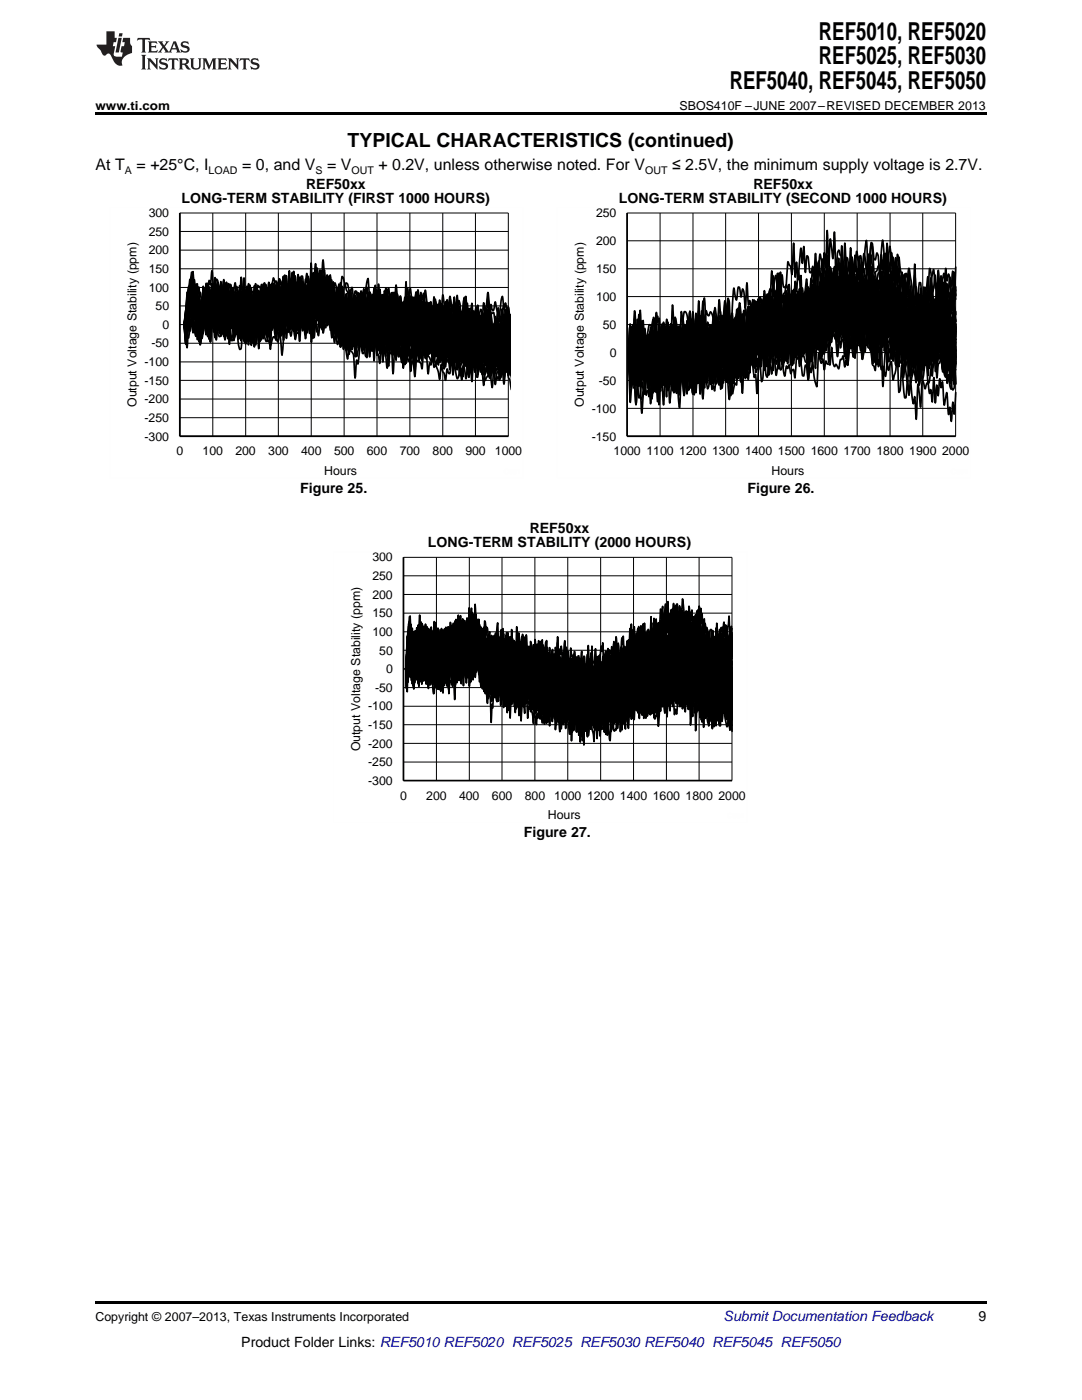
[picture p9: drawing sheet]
<svg xmlns="http://www.w3.org/2000/svg" width="216mm" height="279mm" viewBox="0 0 216 279" stroke-linecap="round" stroke-linejoin="round" font-family="sans-serif">
<defs><g id="words">
<g font-size="4.9">
<text x="163.4" y="7.9">REF5010, REF5020</text>
<text x="145.6" y="17.8">REF5040, REF5045, REF5050</text>
<text x="163.4" y="12.8">REF5025, REF5030</text>
</g>
<text font-size="3.9" x="69.4" y="29.3">TYPICAL CHARACTERISTICS (continued)</text>
<g font-size="3.2">
<text x="19" y="34">At T</text>
<text x="27.2" y="34">= +25°C, I</text>
<text x="48.3" y="34">= 0, and V</text>
<text x="65.3" y="34">= V</text>
<text x="75.5" y="34">+ 0.2V, unless otherwise noted. For V</text>
<text x="134.1" y="34">≤ 2.5V, the minimum supply voltage is 2.7V.</text>
</g>
<g font-size="2.8">
<text x="36.2" y="40.4">LONG-TERM STABILITY (FIRST 1000 HOURS)</text>
<text x="61.1" y="37.7">REF50xx</text>
<text x="123.5" y="40.4">LONG-TERM STABILITY (SECOND 1000 HOURS)</text>
<text x="150.3" y="37.7">REF50xx</text>
<text x="59.9" y="98.4">Figure 25.</text>
<text x="149.2" y="98.4">Figure 26.</text>
<text x="105.7" y="106.5">REF50xx</text>
<text x="85.4" y="109.1">LONG-TERM STABILITY (2000 HOURS)</text>
<text x="104.5" y="167.1">Figure 27.</text>
<text x="195.3" y="263.6">9</text>
<text x="48.2" y="268.9">Product Folder Links: REF5010 REF5020 REF5025 REF5030 REF5040 REF5045 REF5050</text>
</g>
<text font-size="2.8" fill="#0000c8" x="144.4" y="263.6">Submit Documentation Feedback</text>
<g font-size="2.5">
<text x="19" y="21.9">www.ti.com</text>
<text x="135.6" y="21.9">SBOS410F –JUNE 2007–REVISED DECEMBER 2013</text>
<text x="29.7" y="47.1">250</text>
<text x="29.7" y="43.3">300</text>
<text x="118.9" y="43.3">250</text>
<text x="29.7" y="50.8">200</text>
<text x="118.9" y="48.9">200</text>
<text x="29.7" y="58.2">100</text>
<text x="29.7" y="54.5">150</text>
<text x="118.9" y="54.5">150</text>
<text x="31" y="61.9">50</text>
<text x="32.4" y="65.6">0</text>
<text x="118.9" y="60.1">100</text>
<text x="120.3" y="65.6">50</text>
<text x="30.2" y="69.3">-50</text>
<text x="121.7" y="71.2">0</text>
<text x="28.8" y="76.8">-150</text>
<text x="28.8" y="73.1">-100</text>
<text x="119.5" y="76.8">-50</text>
<text x="27.3" y="81.2" transform="rotate(-90 27.3 81.2)">Output Voltage Stability (ppm)</text>
<text x="28.8" y="80.5">-200</text>
<text x="116.5" y="81.2" transform="rotate(-90 116.5 81.2)">Output Voltage Stability (ppm)</text>
<text x="118.1" y="82.3">-100</text>
<text x="28.8" y="87.9">-300</text>
<text x="28.8" y="84.2">-250</text>
<text x="118.1" y="87.9">-150</text>
<text x="35.2" y="90.9">0</text>
<text x="40.4" y="90.9">100</text>
<text x="47" y="90.9">200</text>
<text x="53.5" y="90.9">300</text>
<text x="60.1" y="90.9">400</text>
<text x="64.7" y="94.8">Hours</text>
<text x="66.6" y="90.9">500</text>
<text x="73.2" y="90.9">600</text>
<text x="79.8" y="90.9">700</text>
<text x="86.3" y="90.9">800</text>
<text x="92.9" y="90.9">900</text>
<text x="98.7" y="90.9">1000</text>
<text x="122.4" y="90.9">1000 1100 1200 1300 1400 1500 1600 1700 1800 1900 2000</text>
<text x="154" y="94.8">Hours</text>
<text x="74.3" y="112.1">300</text>
<text x="74.3" y="119.5">200</text>
<text x="74.3" y="115.8">250</text>
<text x="74.3" y="123.2">150</text>
<text x="74.3" y="126.9">100</text>
<text x="75.7" y="130.6">50</text>
<text x="77" y="134.3">0</text>
<text x="73.5" y="141.8">-100</text>
<text x="74.8" y="138.1">-50</text>
<text x="71.9" y="149.9" transform="rotate(-90 71.9 149.9)">Output Voltage Stability (ppm)</text>
<text x="73.5" y="149.2">-200</text>
<text x="73.5" y="145.5">-150</text>
<text x="73.5" y="152.9">-250</text>
<text x="73.5" y="156.6">-300</text>
<text x="79.8" y="159.6">0</text>
<text x="85.1" y="159.6">200</text>
<text x="91.6" y="159.6">400</text>
<text x="98.2" y="159.6">600</text>
<text x="104.7" y="159.6">800</text>
<text x="110.6" y="159.6">1000 1200 1400 1600 1800 2000</text>
<text x="109.3" y="163.5">Hours</text>
<text x="19" y="263.6">Copyright © 2007–2013, Texas Instruments Incorporated</text>
</g>
<g font-size="2.1">
<text x="24.9" y="34.6">A</text>
<text x="41.6" y="34.6">LOAD</text>
<text x="62.9" y="34.6">S</text>
<text x="70.1" y="34.6">OUT</text>
<text x="128.7" y="34.6">OUT</text>
</g>
</g></defs>
<path d="M19 259.7h177.8v.5h-177.8z" fill="#000"/>
<path d="M111.5 168.8h.3v.7h-.3z" fill="#fff"/>
<g fill="none" stroke="#000" stroke-width=".2">
<path d="M80.5 111.2h65.6v44.6h-65.6zM80.5 118.6h65.6M80.5 114.9h65.6M87.1 111.2v44.6M93.6 111.2v44.6M100.2 111.2v44.6M106.7 111.2v44.6M113.3 111.2v44.6M119.9 111.2v44.6M126.4 111.2v44.6M133 111.2v44.6M139.5 111.2v44.6"/>
<path d="M80.5 137.2h65.6M80.5 133.5h65.6M80.5 129.8h65.6M80.5 126.1h65.6M80.5 122.4h65.6M80.5 152.1h65.6M80.5 148.4h65.6M80.5 144.6h65.6M80.5 140.9h65.6"/>
</g>
<g fill="none" stroke="#000" stroke-width=".34">
<path d="M80.5 111.2v44.6h65.6M81 133.5l.2-.2 .2-1.3 .3-5.3 .1 1.4 .3-.5h.2l.1 4.7 .2-1.1 .1 2.4 .5-5.9 .2 .6 .2 1.7 .1-3.3 .2 1.6 .1-1.3 .1 .3 .2 2.8 .2-.3 .3 1.6 .1-1.3 .3 2.4 .2-1.7 .1-.1 .4 1.4 .2-1.4 .3 2.7 .2-2.9 .2 2 .1 .2 .2-1.9a1.62 1.62 0 0 1 .2 1.3l.1 3.2 .2-2.7 .2 2.1 .2-.2 .1-2.6 .2 .6 .1-2.4 .3 4 .3-3.5 .1-.3 .2 5.5 .1-5.4 .3 1.4 .2-1.3 .2 3 .2-1.2 .2 2.4 .2-4.5 .2 .3 .1 2.8 .3-3.1 .2 2.5 .1-1.8h.2l.1 .3 .3 3.5 .1-3.5 .2 .8 .3-.9 .1 .2 .2 2.7 .1-3.4 .2 .8 .1-1.9 .1 .6 .2-2.4 .1 .8 .2-.2v.1l.3 1.4 .2-2.4 .2 3.6 .3-1.7 .6 5.3 .2-2.3 .4 .3 .1 1.2 .2-.1 .1 .2 .3-1 .3 3.4 .3-5.3 .3 3 .1-.7 .2 3 .2-.7 .2-3.8 .1 1.9 .2-.2 .4 2.9 .2 3.6 .1-4.2 .4-1.2h.1l.1 .8 .1 3 .3-1.9 .2 2.3 .1-5.4 .2 2.8 .1-1.4 .2 3 .2-4.1 .1-.1 .1 1.9 .3-2.7 .5 4.5v.2l.2-3.7 .2 4 .1-.5 .4 .4 .2-.8 .3 2.7 .1-3.6 .3 2.1 .3-4.3 .2 5 .1-4.5 .1 2.5 .2-2.9 .4 6 .2-4.9 .1-.2 .2 3.2 .2-3.5 .2 2 .2 .2 .2-2.6 .3 4.3 .2-2.9 .1 3.2 .2-1.2 .1 1.2 .2-2.6 .2 1.8a4 4 0 0 1 .3 2.2l.2-2.4 .1-.4 .5 2.7 .3-1.3 .1 1.7 .2-2.4 .1 .3h.1l.2 2.8 .1-1.7h.2l.1 1.1 .3-2.4 .3 3.5 .2-.8 .2 1.4 .2-3.3 .4 4.8 .3-1.1 .3-3.6 .2 1.5 .1-1.8 .4 2.2 .2-1.7v.1l.1 1.1 .2 .2 .1 3 .2-4.4 .3 4 .1-2.9a3.9 3.9 0 0 1 .4 2.5l.1 .3 .2-3.4 .2 1.1 .2-.5 .2-2.3 .2 3.2 .1-1.3 .4 2.1 .2-2.4 .1 1.2 .2-2.9 .3 2.7 .1-2.6 .2 .7 .1-1.1 .2 3.2 .1 .2 .1-1.7 .2 .3 .2-1.4 .4 3 .1-2.1 .2 .1 .1-.3 .2-1.2 .3 5.4 .1-3.7 .1 1.7 .2-2.2 .1 2 .2-3.1 .1 2 .2-1.1 .1 2.3 .2-1.7 .1 3.3 .3-2.4 .1 2.2 .2-3 .2 2.4 .3-3.2 .2 3.7 .4-3 .2 1.1 .1-.7 .3 1.9 .2-.8h.1l.2 .2 .1-.8 .2 .9 .1-1 .3 2.9 .1-2.2 .2 .6 .1-3.7 .3 2.7 .2-3.4 .2 2.8 .2-2h.2l.1 .7 .2-.4 .1 3.7 .3-2.7 .3-.4 .1-.9 .3 .1 .2 .8 .1-.2 .2 1.7 .1-2.4 .1-.2 .2 .1 .1-1.3 .3 4.5 .2-4 .1 .5 .4-2.4 .2 2.4 .1-.6 .2 3.4 .4-2.9 .2 1.8 .1-.9 .2 .7 .1-.2 .2 2v-.8a10.8 10.8 0 0 1 .4-3.9l.1-2 .2 2.9 .1-5 .2 5 .2-4.6 .1-.1 .1 1.6 .2-2 .1 4 .2-1.8 .1 .1 .3 1.4 .2-2.9 .2 2.7 .2-.6 .3 .5 .3 2.5 .5-4.5 .2 3.9 .1-1.1a3.7 3.7 0 0 1 .3-2.2l.2-1.2 .1 2.9 .2-1.3 .2 .8 .2 .1 .1-1.5 .3 2.9 .2-1.3 .1 4.1a3.4 3.4 0 0 1 .4-2l.2-2.3 .3 3 .1-3.9 .2 4.3 .1-3 .2 1.1 .1-3.4 .2 3.4 .1-3.2 .2 4.1 .1-2.1 .1 3.4 .2-.5 .1 1.2 .3-1.4 .3-.1 .2 1.4 .3-.9 .3 .6 .2-.2 .2 1.4 .3-2.3 .1-.1 .3 3.1 .2 .2 .2-4.1 .1-.4 .2 1.8 .3-1.2 .2-1.4 .1 3.5 .2-3.1 .3 3.6 .1-1.6 .1 2.7 .2-6.5 .2 3.3 .1-.8 .1 2.2 .2-1.2 .1 1.5 .2-1.7M81 133.5l.1-.5 .2 .1 .1-3.7 .2-.7 .1 2 .2-3.6 .2 2v.2l.2-.1 .4 5 .2-5.6 .1 1.4 .2-1 .1 .5 .4-2.4 .2 2.9 .3-2 .4 4.1 .2-3.7 .2 2 .2-1.4 .1 .3 .2-2.3 .2 3.6 .3-1.5 .2 2.6 .2-2.3 .1 .2 .1-.3 .2 1.5 .1-.8 .2 .7 .1-.2 .2 2.7 .1 .2 .2-2.5 .2 3 .2-3.4 .3 .3 .1 2.9 .2-3.6 .2 1.9 .3-3.2 .2 3.1 .2-2.9 .2-1.6 .3 6.4 .3-6.6 .2 6 .1-3.1 .2 1.2 .3-3.2 .1 3.1 .3-.8 .3 .5 .4-3.1 .2 2.7 .2-3.2 .1 1.6 .1 .3 .2-.6 .3 1.9 .2-1.9 .2 1.1 .1-3.3 .2 1.4 .1 .2 .2-2.4 .2 1.2 .2-1.7 .2 2.8 .2-2.5 .4 2.5 .1 .2h.1l.2 2.7 .1 .3 .2-1 .4 2.5v.1l.1-.8 .2 1.1 .1-.3 .2 1.5 .1-2.3 .3 2.9 .3-3.8 .2 4.5 .1-2.8 .3 2.3 .1-.8 .2 1.1 .1-2.3 .2 .5 .2-3.2 .2 2.8 .2-2.3 .1 4.5 .2-3 .1 1.1 .3-3.3 .1 2.8 .2-.1 .1-2.2 .2 2.1 .1-1.5 .2 1.2 .1-1v.1l.3 2.8 .1-.2 .2-2.3 .1-.3 .3 2.6h.2l.1-.2 .2 .3h.1l.2 .9 .1-1.5 .3-.8 .1 .1 .1-.5 .2 2.4 .2-1.5 .1 2.1 .3-2.3 .2 3.5 .1-5.1 .3 3.3 .1 .1 .2-1.4 .1 1.6 .2-2.4 .3 2 .1-2.3 .4 3.5 .2-3.4 .1 .5 .2-.5 .2 2.7 .2-2.1 .3 4.1 .2 .2 .2-1.4 .2 1.6 .1-.5 .2 1.3 .1-2.9 .3 2.6 .2-1.9 .1 2 .3-2.3 .2 .5 .1-.1 .1 2.5 .2-3.3 .1 1.8 .2-1.6 .2 3 .5-5.2 .2 3.5 .1 .2 .1-2.1 .6 4.2 .3-3.4 .2 2.6 .2-4.4 .2 3.9 .3-2.6v.2l.4 6.1 .2-2.4 .3-.3 .1-3.5v.3a10 10 0 0 0 .3 3.5l.2-2.2 .4 2.3 .1-3 .2 3 .2-3.3 .2 1.4 .2 2.4 .1-2.6 .2 1.6 .2 .2 .2-2.6 .1 .3 .2-1.6 .2 3.5v-.2a1.81 1.81 0 0 1 .5-1.5l.2 3.6 .1 .4 .1-.1 .5-4.2 .1 3.6 .2-1.1 .1 1.3 .4-3 .2 1.3 .2-1.4 .1 3.6 .4-3.5 .6 1.8 .2-.1 .1 1.5 .2-2.4 .2 .3 .2 2.5 .3-3.1 .1 1 .6-3.7 .4 5 .2-3.1 .4 2.1 .2-1.9 .4 1.3 .2-1.3 .1 2 .1-1.2 .2 1 .2-4.5 .2 3.5 .2-2.1 .1 2.4 .3 .7 .4-4.7 .2 1.8 .1-.1 .2 1.8 .1 .3 .5-3.3 .1 1.1 .2-2.6 .1 3.6 .3-3.7v-.2l.1 .8 .2-2.4 .1 4.3 .2-1.6 .1 2.6 .2-1.3 .1 1.1 .2-3.8 .1 3 .2-1.1 .1 1.4 .1-2.3 .2 1.6 .1-4.1 .2 3.3 .1-2 .2 1.6 .3-1 .2 3 .2-3.3 .1 3.2 .3-2.3 .2 1.9 .4-4.3 .3 3.7 .2-4.1 .2 2.6 .2-2.4 .3-.5 .3 2.5 .1-1 .1 1.5 .2-4.8 .2-.7 .3 7.4 .4-4.6 .3 4.9 .1-3 .2 1.6 .6-2.9 .2 .9 .2 2 .3-3.1 .3 2.8 .1-2.1 .2 1.6 .1 .1 .2-4.9 .1 5 .2-4.6 .1 1.7h.1l.1 .2 .3 2 .2-2.5 .2 2 .1-3.8 .2 3 .1 .2 .1-.5 .3 1.4 .2 4.5 .1-.3 .2-2.2 .1 1.4 .2-1.1 .1 3 .2-4.5 .1 2.3 .2-2.6 .1 1.8 .1-.4 .4 2.9 .3-3v.2l.2 3.4 .2-2.2 .1 1.5 .3-3.8 .1 4 .2-2.7 .1-.4 .2 1.7v-.1l.4-4.6 .2 3.1 .3-.9 .1 1.9 .4-2.1 .3 3.3 .2-.6M81 133.5l.1-.9 .1 3.5 .2-8.5 .2 1.6 .1-1.5 .1 2.1 .2-1.3 .1 .3 .3 6.3 .2-5.4h.1l.2 1.2 .3-1.5 .2 2.8 .2-3.7 .4 4.1 .2-2.4h.1l.2 1.2 .3-.6 .1 3.6 .1 .2 .3-3.9 .1 .1 .4 5.9 .5-4.7 .3 3 .3-3 .2 1.3 .1-.9 .2 3.1 .2-4.2 .2 5.8 .2-3.2 .1 2.1 .1-.4 .3-6.2 .2 4.9 .3-4.2 .2 3 .3-3.4 .2 4.1 .2-2.4 .1 2.3 .3-2.6 .3-.6 .1 .3 .2 2 .1-5.2 .2 3.6 .3 2 .2-1.4 .3 1.3 .2-2.5 .2 4.7 .2-3.5 .2 2.9 .3-4.2 .2 3.8 .2-1.4 .1 .9 .1-.3 .2-3.3 .3 1.1 .3-2.2 .2 2.7 .2 1.4 .3-1.8 .2 1.7 .1-.3 .1 .2 .3 4 .2-3 .5 4 .1-2.3 .1 2.7 .3-2.8 .2 1.7 .1-.4 .1 .2a4 4 0 0 0 .3 2.3l.2 4.8 .2-3.6 .1 .7 .3-4.4v-.1l.2 2.4 .2-1.4 .3 .6 .2-2.6a3.8 3.8 0 0 1 .4 2.3l.2-2.6 .2-.6 .2 4.2v.2l.3-2.4 .1 1.2 .3 .8 .2 2.9 .1-4h.2l.1 5.5 .1-4.4 .2-.5 .1 .3a4.1 4.1 0 0 1 .5 2.4l.2-1.5 .2 1.6 .2-3 .1 1.4 .1-.2a5.4 5.4 0 0 0 .3-2.7l.5 4.2 .4-3.4 .3 2.1 .1-1.5 .2 1.6 .4 1.1 .2-2.8 .1 1.8 .2-.1 .1-1.6 .3 2.6 .2-1.3 .1 2.3 .1-1.3 .5 .8 .1-2.7 .2 5 .1-2.5 .3 3.3 .3-2.8 .1 3 .2-2.7 .3 2.5 .1-2.2 .2 1.9 .1-3.1 .2 4 .1-3.7 .2 .8 .2-2.9 .3 3.9 .3-3.8 .2 4.1 .3-.6 .2 1.5 .2-3.2 .1 2.4 .2-4.1 .1 1.3 .2-2.1 .1 4.4 .2-.5 .1 .2 .2 2.8 .3-4 .1 2.6 .4 2.5 .2-2.9 .1 4.2 .2-3.2 .3 1.2 .4-4 .2 2.6 .1-.7 .1 2 .3-1.6 .2 4 .1-3.6 .2 .2 .1 3.1 .5-3h.1l.3 .8 .1-.2 .3-3.7 .3 3v.1l.2-.5 .5 3.7 .2-4.9 .1 .3a8.6 8.6 0 0 1 .3 3.2v.8l.4-4.9 .2 4.4 .2-1.5 .1 .1 .2-.3 .1 .3 .1-2.7 .2 3.3 .1-2.9 .2 3.4 .1-3.3 .2 3.4 .1-3.3 .4 4.4 .2-2.5 .1 .4 .2-1.5 .1 .2 .2 1.4 .1 .1 .2-.3 .1 .1 .2-1.7 .1 1.4 .1-.8a13.5 13.5 0 0 0 .3-4.2v-.5l.2 6.1 .1-4.4 .2 1.7 .3-1.3v.1l.3 2.2 .1-2.4 .2 1.4 .1-2.3 .1 3.1 .3-2.2 .2 1.1 .1-3.9 .2-.3 .1 .2 .2 2.8 .1-.8 .2 .5 .1-2.9 .2 2.7 .1-1.5 .1 .8a3.1 3.1 0 0 1 .4 2.3l.1 .5 .2-3.5 .1-.2 .3 3 .3-2.9 .2 3.3 .2 .2 .1-4.1 .3 2.4 .2-1.6 .1 .3 .5-2.4 .1 1 .1-.3 .2 .9 .1-.4 .2 .4 .1-1.1 .2 1.1h.1l.2 3 .1-4 .2 1.8 .4-4.4 .1 4.3 .5-6 .1 1.5 .2-.8 .4 2 .2-2.9 .1 2.5 .1 .2 .2-1.1 .1 1.5 .2-2 .1 2 .1-.2 .2-2.9 .2 1.8 .1-2.4 .2 2.6 .2-1.2 .2 .1 .1-.7 .2 1.7 .1-.6 .2 .4 .1-2.3 .5 3.5 .2 .5 .2-.7a8.4 8.4 0 0 0 .4-3.4v-.2l.2 3.1 .1-1.6 .2 2.4 .4-1.8h.1l.2-1.4 .3 4 .1-3.2 .2 4.3 .1-3.2 .2 2.9 .3-2.1 .1 1.9 .3-.4 .1-2 .2 3.1 .2-3.1 .3 5.9 .4-5.1 .1 2.4 .2 .3 .4-1.7 .1 1 .2 .1 .1 2.1 .2-3.3 .1 .8 .2-1.4 .1 4.2 .2-3.3 .1 2.4 .1-3.6 .2 4.2 .1-2.7 .2 .2 .1-.5 .2 .2 .1-1.6 .4 2 .2-.7 .2-1.3 .1 .1 .1 2 .2-2.7 .1 2.2 .2-2.4M81 133.5l.1-.6 .4-5.2 .2 3.6v-.2l.4-5 .3 6.7 .2-2.4 .2-1h.2l.2 .9 .1-3.2 .1 1.5 .2-1 .1 3.3 .2-3.4 .2 4.4 .1 .2 .1-3.3 .5 3.4 .1-5 .2 2.4 .1 .1 .1-.8 .5 2.1 .1-1.3 .2 3.5 .1-1.8 .2 .8 .1-2.1 .1 .8 .2-2 .3 3.5 .1-.8 .2 2.6v-.3a6.9 6.9 0 0 1 .4-3.2l.3 3.4 .3-2.9 .1 2.2 .2-1 .1 .1 .2-1.3 .3 2.2 .1-2.6 .2 .9 .3-1.8 .1 .5 .1-.3 .3-3.8 .2 3.6 .1-3.4 .2 3.4 .3-2.9 .1 3.6 .2-3.4 .1 1.5 .3-2.6 .1 1 .3-.4 .2 4.2 .1-4.9 .3 2.5 .2-2.9 .1 1.2 .3-1.8 .1 .9 .3-2.7 .3 5.3 .2-5.1 .3 4.7 .3-2.6 .1 1.6 .1-1.5 .2 1.8 .1-.5 .2 .7 .1-1.2 .2 2.4 .3-1.2 .1 2.4 .2-2.3 .1 .1 .6 4.2 .2-5v.8a1.01 1.01 0 0 0 .2 1l.2 2.4 .1-2.7 .2-.4 .2 3 .3-2.7 .2 3.7 .1-2.2 .2 1.7 .1-2.5 .2 2.3 .1-1.3 .2 .1 .1-2 .3 4.1 .1-3.3 .3 .2 .2 3.4 .1-.1 .1-.8 .2-3 .2 1 .3-1.8 .2 3.5 .3-.9 .3 2 .2-2.5 .1 1.2 .2-1.4 .3 2.3 .1-1.4 .1 .8 .2-.6 .1 2.8 .2-3.2 .2 2.8a1.18 1.18 0 0 0 .2 1.1l.3-4.9 .2 2.4 .1-.2 .1 1.2 .5-3.9 .3 3 .1-.9 .2 2.2 .3-2.2 .1-.3 .3 2.7 .1-1.2 .2 1.6 .3-2.9 .2 3.8 .1 .1 .1-.6 .6 2.1 .3-3 .1 .8 .2-2.5 .2 4.1v.4l.2-3.4 .2 3.4 .1-2.9 .2 2.3 .1-3.8 .4 3.4 .2-1.2 .1 .8 .2-1.8 .1 .5 .2-2.1 .1 1.7 .4 2.1 .5-2 .3 3.7 .4-5.4 .2 3.2 .1 .8 .1-1 .2 2.5 .3-.6 .1-2.1 .1 .1 .2 4.1 .2-2.3 .1 .2 .3-3.1 .3 3.4 .1 .3 .2-.5 .1 2.3 .3-5.2 .2 2.5 .1-2.2 .2 4.3 .3-.6 .1-3.2 .3 4.2 .1-1.7 .2 .8 .1-1 .2 1.4 .1-3.7 .2 .4 .1-.3 .2 3.7 .4-1.8 .1 1.7 .2-1.6 .1 .6 .3-3 .2 .8 .1-.3 .2 1.4 .3-2.2 .1 3.3 .6-5.2 .1 3.7 .2-1.7 .1 2.1 .2-1.7 .1 .2 .2 4.2 .1-4.1 .1 2.3 .2-.5 .1 1.4 .2-3 .1 3 .2-5.2 .1 3.6 .2-3.8 .1 4.3 .2-.3 .1-3 .3 3.3 .2-2.8 .2 1.8 .2-2 .3 3.2 .1-2.1h.2l.1 1 .3-1.7 .1 1.8 .2-2.4 .1-.1 .2 3.2 .1-2.6 .3-1.2 .2 .3 .1-3.4 .3 3.5 .1-3.8 .2 3 .2-1.8 .2 4.3 .3-3.5h.2l.1 2.1 .3-3.2 .3 3.2 .2-3.7 .2 4.3 .3-3.4 .2 2.2 .1-2.7 .2 2.9 .2-4.1 .2 2.8 .1-3.1 .3 1.7 .2-2.1 .1 3 .2-.6 .1 1.7 .3-4.5 .1 2.2 .2-1.2 .3 1.3 .3-1.9v.1l.2 3.7 .2-3.8 .2 .1 .1 2.7v-.1l.3-3.9 .1 2.5 .2-5.4 .1 3.3 .2-1.4 .2 2.5 .2-3.2a1.56 1.56 0 0 1 .5 1.5l.2 1.8 .3-.7 .2 .3 .1-1.5 .2 1.4 .1-2.9 .5 1.3 .1-1.9 .3 1.3 .1 3.2 .3-3 .3 2.4 .2-.7 .2 .6 .2-.2 .1-3.5 .2 4.1 .3-1.1 .3 3.5 .3-2 .1-.1 .3 3.4 .1-1.1 .2 .4 .1-1.7 .2 1.3 .1-2.2 .2 1.6a.91 .91 0 0 0 .5 1l.2 3.6 .2-2.2h.1l.1-.3 .2 .4a2.09 2.09 0 0 1 .4 1.6l.2-4 .1 3.7 .2-3 .1 .8 .2-2.4 .1 3.1 .1-2.5 .2 2.5 .3-2 .3 2.3 .1-2.3 .3 3.2 .2-1.3 .1 1 .2-2.8 .1 3.9 .1-3.2 .2 1.8 .1-.7 .2 2.4M81 133.5l.1-1.4 .2 2.2 .1-3.9a4.7 4.7 0 0 1 .4-2.4l.2 1.9 .1-.5 .2 .4 .1 2.6 .2-2.7 .1 1.2a3.4 3.4 0 0 0 .4-2.3l.2-1 .1 3.4 .2 .2 .1-1.8 .6-2.7 .2 3.3 .1-1.2 .2 .3 .2-1.1 .2 .4 .1 4.4 .2-4.2 .4 3.2 .2-1.6 .1 .2 .2-.4 .2 1.5 .2-1.7 .1 2.3 .2-1.8 .3 1.2 .1-1 .2-.2 .1 2 .3-2.7 .2 3.6 .1-6.4 .2 3.5 .1-1.5 .1-.2 .2 .9 .1-3.1 .2 6.4 .1-3.3 .2 2.7 .1-5.2 .3 4.2 .4-2.9 .2 1.7 .1-2.8 .2 .4 .1 2.1 .2-3 .1 2.9 .3-1.3 .1 .4 .2-2.1 .1 3.6 .3-.6 .2 1.7 .3-3.5 .1 2.9 .2-3 .1 .7 .2-1.8 .4 3.5 .3-1.4 .1 .4 .5-5.1 .3 2 .1-.8 .1 .4 .2 3.4 .2-3.2 .5 5.5 .2-1.6 .1 2.9 .2-3.3 .1 3.3 .3 .7 .1-3.4 .3 .8 .2-.8 .1 1.7 .3-2.5 .4 5.1 .2-3.4 .1-.1 .2 1.5 .4-1.9 .4 3.4 .2-3.7 .2 2.1 .1-1.7 .1-.2 .2 .9 .1-2 .3 2.7 .2-1.1 .4-.2 .3 3.8 .1-4.4 .2 2.8 .2 1.4 .2-1.5 .2 1 .2-3.1 .2 4.2 .2-1.6 .1 1.2 .3-.8 .1 .7 .2-3.7 .1 3.3 .3-1.6 .2 .2 .1-.5 .2 2.4 .2-4.5 .2 5.1 .1-1.9 .2 2.5 .4-3.7 .2 1.5 .3-.6 .1-1.3 .3 1 .1-.5 .2 4.5 .2-5.5 .2 3.3 .2-1.4 .1 2.3 .2 .5 .1-.7h.2l.1 1.9 .3-3.9 .1 1.4 .2-.4 .1 1.8 .2-1 .2 .9 .1-.2 .3-1.5 .1-2.8 .1 .4a16.5 16.5 0 0 1 .3 4.5l.1 1.3 .1-.9 .1 .1 .1-.6 .2-2.5 .2 .9 .1-.6v.2l.3 3.8 .1-1.1 .2 1.2 .1 .2 .2-1.9 .1 .7 .2-.8 .4 2.7 .3-3.7 .1 3 .2-3.4 .3 6.4 .2-7.5 .2 5 .2 .2 .1-.5 .2 .5 .1-3.3 .3 4.4 .3-1.1 .3 1v-.1l.4-3 .2 1.6 .1 .1 .2 .9 .1-1.8 .1 3 .2-1.1 .1 4.6 .2-5.8 .3 1.7 .1-.2 .2-1 .1 .3 .2 4.1v-1a3.7 3.7 0 0 1 .5-2.6l.3 3.2 .1-.2a6.7 6.7 0 0 1 .3-3.1l.2-.8 .2 1.3 .1-3.6 .4 5.8 .3-5.5 .2 2.1 .1-1.5 .2 .3 .1-.5 .2 2.7 .1-.5 .2 .5 .1-1.3 .3-.8 .3 2.1 .1-3.6 .3 2.8 .3-3.7 .2 3.8 .1-1.7 .1 3.4 .2-3.1 .2 .8 .2-1.9 .2 1 .1-.6 .2 .8 .1-1.3 .2 1.6 .1-2 .1 .2 .2-1.7 .1 .9 .5-1.3 .1 1.4 .3 .4 .2 .6 .1-1.9 .2 .4h.1l.4-2.6 .2-.1 .1-1.5 .2 1 .3 2.7 .2 .9 .2-2.1 .1 1.6 .2-.4 .1 1 .3-3.8 .2 4.2 .1-2.8 .2 1.4 .1-.7 .2-3.8 .1 1.2 .1-1 .2 2.3 .1-.1 .3 2.5 .4-2.8 .2 3.7 .3-1.6 .1-2.5h.2l.1-1.4 .2 1.3 .1-1.5 .2 1.3 .5-3.6 .2 2.2 .2-3.2 .2 4.3 .2-1.4 .5 4.3 .2-3.4 .2 .7 .1-1.1 .2 1.4 .1-1 .2 2.8 .3-6 .2 1.7 .2-1 .1 2.2 .3-2.4 .3 2.4 .1-1.3 .2 2.1 .4-.8 .3 2.3 .2-.4 .1-2.1 .3 2.3 .1-.1 .2 .3 .3-2 .1 1.1 .2-.1 .1-2.6h.2l.1 3 .2-.8 .2 3 .3-3.2 .5 2.7 .1-1.9 .2 2.5 .1-1.5h.2l.3 4.2 .2-5.1 .2 4.9 .1-2.7 .2 .2 .2-1 .5 4.2 .2-4.3 .1-.4 .1 2.7 .2-1.7 .2 3.2 .2-3.5 .2 2.1 .1 .2 .2-1.6v.2l.3 3.8 .4-4.3 .4 2.9 .2-.5M81 133.5l.1 .8 .3-5.8 .2-.4 .1 .4 .1-.9 .4 4.7 .2-3 .2 3.6 .4-4.2 .2 3.9 .2-3.4 .2 2.3 .1-1.8 .3 .6 .2-2.8 .4 6.5 .3-3.8 .1 1.6 .2-2.8 .1 4.3 .2-1.1 .3 1.7 .1-.2 .2-1 .1 .9 .2-1.6 .1 .2 .3 1.7 .2-4v.8a.84 .84 0 0 0 .2 1l.2-1.2 .1 .5 .2-.9 .3 .7 .1 2.4 .2-1.1 .1 .6 .3-1.1 .1-1.2 .2 3.3 .2-5.9v1a5.5 5.5 0 0 0 .4 2.7l.1 .9 .3-2 .1 1.2 .2-2 .2 3.9 .1-1.4 .1-.1 .2-2.7 .1 2.5 .2-.9 .1 1.5 .2-2.8 .1 1 .2-2.9 .2 3.4v.1l.2-3.2 .5 3.8 .2-.3 .2 .5 .7-3.1 .2 2.8 .4-2.1 .1 .1 .4 2.3 .2-1.9 .1 .1 .2 2.6 .1-1.8 .2 .7 .1-1.6 .3 6.1 .3-2.6 .2 3.1 .1-2.8 .3 .1 .1-3.8 .2 7.1 .2-4.7 .2 4.7 .2-3.2 .1 1.6 .3-.8 .1 .9 .2-3.8 .3 3.6 .3-1.9 .3 2.6 .1-2.4 .4 1.7 .2-1 .3-.1 .1 1.4 .3-4.2 .2 3.5 .1-1.3 .3 1.8 .2-1.2 .1 .6 .1-.3 .2-1.7 .3 3.6 .1-3.3 .2 2.2 .1-2.4 .3 5.4 .4-5.1 .2 2.7 .1 .2 .2-2 .1 1.6 .2 .3 .1-2.5 .6 5.6 .2-3.9 .1 1.3 .4 1.5 .4-2.4 .2 2.6 .3-2.5 .2 1.5 .1 .1 .1 .4 .2-1.3 .1 .6 .2-.3 .1 2.5 .2-2.2 .1 3.4 .3-2.6 .2 1.4 .1 .4h.1l.3-3 .3 4 .2-1.5 .3 2.4 .1-2 .2 .6 .2-2.1v-.1l.2 .7 .1-.2 .2-1.3a2.89 2.89 0 0 1 .4 1.9l.3-2.6 .2 4.2 .4-5.7 .3 6.6 .1-1.3 .2 1.2 .1-2.9 .2 .9 .3-3.4 .1 1.2 .1-.5 .2 6.6 .1-2 .3-1.7 .5 3.1 .3-2.2 .2 1.2 .3-1.9 .2 2.7 .1-4.7 .3 3.9 .2-3.6 .4 1.7 .2 2 .2-5.6 .3 3.1 .2-1.6 .1 3.6 .2-3.2 .1 3 .2-3.7 .1 4 .2-.2 .1 .7 .3-4.9 .4 4 .2-2.2 .3 .9 .3 2.5 .1-3 .2 1.1h.1l.1-3.9 .3 1.8 .5-1.1 .1-2.7 .2 5.3 .1 .5 .3-1.7 .1 2.1 .3-4.4 .2 3.1 .3-3.1 .1 .4 .2-.2v.1l.4 6.4 .2-3 .1-.3 .1 1.2 .3-3.6 .5 3.4 .3-3.4 .1-.2 .1 1 .2-.9 .1 1.5 .5-3.6 .1 1.2h.2l.1 .5 .2-3 .3 1.7 .1-.8 .1 3.9 .2-1.5 .1 2.7 .2-5h.1l.2 .9 .1-.4 .2 3 .4-4.3 .1 .7 .2-.3 .2 1.8 .2-1 .3 .9 .2-1.8 .1 1.3h.2l.1 2.1 .1-.3 .2-2.8 .1 1 .3-.4 .3 1.6 .2 2.5 .1-3.7 .2 .6 .2-2.4v-.4l.3 1.7 .2-2.2 .1 .1 .2-4.2 .3 6.4 .2-3.4 .1-.4 .1 .5 .2-1.6 .1 3.7 .2-1.8 .2 1.9 .2-.9 .1 .4 .2-.1 .2-2.9 .3 4.4 .2-1.5 .1 .7 .2-1.6 .3 1.1 .1 .1 .2 1.5 .3-2.1 .1 1.2 .2-4 .1 5.8 .2-4.3 .2 3.1 .3-2.3v.1l.2 4.5 .3-3.8 .1 2 .2-.9 .1 .9 .4-2.7 .5 1.9 .3-1.6 .3 1 .1 2 .1 .5 .2-.1 .1 1.5 .2 .2 .1-4.2 .2 2.8 .1-1.2 .5 1.8 .1-.8 .2 .7 .1-.7v.1l.4 4.3 .3-2.1 .2-.1 .1-2.3 .2 .8 .1-.4 .2-2.6 .2 4.6 .2-.4 .2-5.6 .4 3.8 .1-2.2 .2 1.4 .1-.6 .2 .9 .1-1 .1 .2 .2 3.4 .4-3.5 .2 5.7M81 133.5l.1 3.9 .2-4.2 .1 .2 .4-7 .3 3 .3 6.7 .2-2.9 .1-.7 .2 .6 .1-.3 .3-3.6 .1 .7 .2-.5 .1 1.9 .2-.3 .1 .4 .3-2.8 .2 2.4 .1 .4 .2-.3 .2 2.3 .2-2.3 .2 .4 .6 4.8 .2-1.6 .2-.2 .1-4.3 .2 4.9 .1-1.7 .1 1.2 .5-3 .2 2.5 .2-1.9 .2 1.2 .1 .1 .3-2.4 .1 3.2 .2 .2 .1-2.8 .2 2.5 .4-3.8 .3 3.8 .2-4v-.1l.2 2.3 .2-2.2a2.3 2.3 0 0 0 .5 1.8l.2 .6 .1 1.1 .2-4.3 .2 3.6 .3-2 .2 2.4 .2-2.4 .3 1.7 .3-2.9 .1 3.3 .5-5.4 .1 2.2 .1-.3 .3 1.9 .2-.7 .1 .7 .2-1.1 .3-.9 .1 1.1 .2-1.5 .1-.2 .1 4.7 .2-5.3 .1 4.7 .1 .1 .1-1.3 .1 .5h.2l.4 4.5 .2-1.4 .2-.3 .3 .5 .2-.1 .1-2.1 .3 4.6 .2-3.1 .2 1.8 .2-2.6 .3 .4 .1-1.5 .4 3.6 .2-6.8 .2 4.3 .3-2.9 .1 2.4 .2-2.2 .1 2.3 .1-2 .3 .9 .2-1 .3 4 .5-3 .2 2.8 .2-2.4 .3 2 .2-2.5 .2 2.8 .1-.2 .2-2.3 .3 4.1 .2 .1 .2-3.4 .4 1.7 .3-2.9 .2 3.8 .1-2.9 .2 1.5h.1l.1 2.7 .2-2 .1 2.6 .3-3.1v-.2l.2 .6 .1-1.6 .2 3v-.1l.2-4 .4 5.2 .1-1.7 .1 .1 .2-.6 .3 3 .1-1.2 .3 2.1 .2-.4 .1-3.3 .2 3.6v-1.2a4 4 0 0 1 .4-2.5l.1 1.3 .2-1.7 .1 2.4 .2 .2 .1-.9 .2 1.7 .1-1.3 .2 1 .1-2.8 .4 3.5 .2-1.8 .1 2.4 .3-1 .2 1.1 .1-1.3 .2 1.6 .1-1 .1 1.2 .5-2.9 .3 2.3 .1-.1 .2-2.2 .1 4.3 .2-3.1 .1 1.1 .1-1.1 .2 2.9 .1-2.9 .2 1.4 .1-2.6 .2 1.3 .3-1.5 .3 1.7 .1-4.6 .1 1.5a16.1 16.1 0 0 0 .2 4.5l.2-2 .1-.2 .1 1 .3-1.9 .2 .2 .1-1.7 .5 5.9 .1-2.8 .1 1.6 .3-.3 .2-1.1h.1l.3-.8 .2-4.1 .3 5.9 .2-3.5 .3 3.7 .4-4.1 .2 3.4 .2-1.7 .3 1.9 .1-1.1 .2 .8 .2-3 .3 3.6h.2l.4-3.4 .2 1.5 .1-2 .2 .7 .2-1.1 .2 1.4 .1 .1 .5-2.1 .1 .4 .2-3.6 .1 1.3 .2-.1 .1 3.7 .1-.2 .2 1.6 .3-3.5 .4 1.6 .2 2.6 .2-4.2 .2 3.8 .1-1.9 .2 1.7 .1-2.3 .2 1.9 .1-1.5 .2 1.7 .1-4.1 .3 2.5 .3-3.6 .2 3.2 .2-4.1 .3 2.2 .3-2.6 .2 5 .1-3 .3 3.4 .3-2.4 .1 1.4 .2-3.1 .1 2 .2-2.8 .1 3 .2-3.6 .3 4.8 .3-3.2 .1 3.2 .1-2.7 .3 1.9 .2-.9 .1 .8 .2-1.9 .2 .4a3 3 0 0 0 .4 2.1l.2-5 .2 1.4 .3-1.3 .1 1.6 .2-.9 .1 1.7 .2-2.5 .1 3.2 .2-1.9 .1 3.9 .2-3.2 .1 1.9 .1-2.4 .2-.3 .1 1.6a.72 .72 0 0 0 .6-.9l.2-2.1 .1 .7 .2-.3v.2l.2 1.5 .2-3.5 .1 1.8 .2 .3 .1-.9 .1 .1 .3 3.8 .1-.9 .1 .2 .2-3.9 .1 .4 .1-.8 .2 2.4 .1-1.5 .2 2.1 .1-2.7 .2 2.2 .3-2.8 .1 3.5 .2-.4 .1 1 .1-.3 .2-2.8 .1 1.9 .3 1.4 .2-.7h.1l.2-1.6 .1-.3 .2 .6 .1-1.1 .3 5.7 .1-3.5 .2 1.7 .1-1.7 .4 4.4 .1 .1 .1-1.5 .2 1.8 .4-4.3 .1 1.9 .2-.1 .1-1.7 .2 2.1 .1 .2 .2-.2 .1 .8 .2-4.2 .1 4.8 .3-1.9 .1 1.2 .2-2.2 .4 2.8 .1-.2 .2-4.8 .2 5.5 .1-4 .2-.1 .1-1 .2 2.5 .2-.3 .2-.7 .3 2.3M81 133.5l.3-4.3 .1 .8 .2-2 .1 .5 .1-.9 .3 .4 .2 2.8 .1-2.3 .2 3.1 .2-.9a4.3 4.3 0 0 1 .4-2.3l.2-2.4 .2 2.7 .4-3.5 .2 1.7 .1-.1 .2 .6 .1 2.9 .3-2.1 .1 1.4 .1-.1 .3-4.1 .2 .6 .3 3.7 .2-.9 .1 2.2 .2-2.8 .1-.7 .1-.1 .2 3.7 .3-1.7 .1 .6 .2 3.7 .3-4.7 .1 .6 .2-.5 .1 1.9 .2-1.9 .1 .1 .1-.1 .2-.7 .2 2.8 .4-4.3 .3 1.6 .1-1.3 .2 .2 .1-1.5 .1-.2 .2 2.4 .1 .1 .2-2.1 .3-1.2 .4 4 .3 .4 .1 1.8 .2-3.2 .1 1 .2-2.9 .1 3.8 .2 .1 .2-3.2 .2 4.6 .3-4.9 .2 2.1 .1-1.1 .1-6.1 .2 10.2 .2-5.9 .1 1.1 .1-.2 .2 3.9 .1-6.2 .2 2.6 .1-1.8 .1 .7 .2 6.4 .2-7.1 .2 2.6 .3 .1 .2 1 .1-1.1 .3 2.8 .3-1 .2 4.5 .4-5.3 .1 .5 .2-.3 .2 6.5 .2-6.9 .4 3.1 .2-2.1 .1 1.5 .2 .1 .1 .8 .3-1.8 .2 2.5 .1 .1 .2 1.2 .2-2.8 .2 2.8 .2-3a4.1 4.1 0 0 0 .3 2.3l.2-.3 .3 1.4 .2-1.3 .1 3.9 .2-6.8 .1-1 .3 11.6 .1-5.4 .2 .9 .1-1.6 .2 5.9v-.3l.4-15.1 .2 13.8 .1-11.3 .2 8.8 .2-3.4 .2 .6 .1-.3 .3 6.1 .2-3.8h.1l.2 3.2 .1-4.7 .3 1.8 .3-.9 .1 .5 .2-2.1 .1 3.1 .2-4.1 .1 3.8 .2-2.2 .3 1.9 .1-2.8v.2l.3 6.9 .1-1.7a18 18 0 0 1 .3-4.7l.2 2.2 .3-.8 .2 5.5 .2-4.4 .1 2.4 .2-1.9 .1 .6 .2 4.6 .3-1.8 .1-4.1 .2 5.9 .1-4.5 .3 1.6 .1-4.2 .2 3.4 .1-1.4 .2 2.9 .3-3.2 .2 3.6 .2-2.8 .2 .8 .1-.6 .2 2.9 .2-2.7 .2 1.3 .1-.2 .2 2.7 .3-1.3 .1 .2 .2-1.9 .2 1.6 .2-.5 .1 .2 .2 4.5 .1-3.8 .2 .5 .1-.3 .2-2.7 .2 1.4 .2-1.4 .2 3.7 .1-.6 .1 1.6 .4-4 .2 2.3 .2-2.6 .3 .8 .1-1.4 .2 3.6 .2-1.6 .2 .3 .1-2 .2 .3 .1-1.7 .2 2.1 .2-2.3 .2 .5 .2 2.9 .4-3 .1 2.2 .2-.8 .1 2.5 .1-2.1a1.3 1.3 0 0 1 .2-1.2h.2l.3 2.5 .1-1.1 .2 2.6 .1-3.6 .1 .5 .2-.9 .1 .8 .3-2.1 .2 .2 .1 2.1 .2-.7 .1 1.8 .4-4.3v-.1l.2 1.4 .1 .2 .2-2.4 .3 4.4 .1-3.1 .3 3.2 .2-2.7 .1 2.8 .1-1.5 .2 1.3 .1-2.4 .2 2.7 .6-3.3 .3 2.3 .1-1.1 .1 2.3 .2-.5 .1 .2 .2 1.1 .3-6.7 .3 4.6 .1-4 .2 3.3 .2-4.1 .2 .6 .3 2.9 .1-2.7 .2 1.3 .1-1.4 .3 1.3 .2-1.3 .3 2.2 .1-1.2 .1 .6 .2-1.3 .1-.1 .2-1.9 .2 2.3 .2-1.3 .2 .6 .1-2.1 .3 1.3h.1l.2-.4 .1 3 .3-2.5 .2 3.2 .1-4.8 .2 3.3 .3-1.6 .1 2.1 .3-4 .1 4.1 .4-4.7 .4 4.1 .3-2.7 .1 1.9 .2 .3 .2-1.5 .2 1.8 .2-3.1 .1-.2 .1 1.7 .2-1.4h.1l.2 1.3 .1-2 .2 4.1 .1-1.5 .3 .5 .1-2.4 .3 3.3 .2-2.2 .3-1.3 .1-.1 .3 5.1 .4-5.5 .2 4 .3-3.8 .1 4.5 .2-2.3 .1 1.8 .2-1.6h.1l.3-1.2 .1-2.2 .3 6.3 .6-5 .2 2.4 .1-2.1 .1 .2 .2 3.1 .1-2.3 .1 .2 .2 2.5 .3-3.6 .2 5.6 .1-3.5 .3 5.8 .4-5.6 .2 .4h.1l.2 1.2 .1 .2 .2-2.1 .1 3.1 .2 .5 .1-1 .2 2.2 .1-2h.1l.2 .5 .1-1.6 .2 2 .3-2.2 .1 .6 .2-1.8 .1 .5 .2 2.8 .1-4.9 .4 4.7 .2-.2 .1-2.7 .2 1.7M81 133.5l.1-.1 .1-1.1 .2-5.5 .2 2 .1-3.1 .3 6.6 .4-2.5 .3 1.8 .2-2.2 .1 .4 .3-.7 .3 .9 .1-.3 .2 2.1 .1 .2 .2-1.3 .3 1.3 .1-3.3 .2 4 .1-1.3 .1 .7 .2-2.4 .3 2.2 .2-2.6 .2 3.3 .2-1.1 .1 3.9 .2-2.4 .1 .4 .1-2.8 .2 2.1 .1-3.5 .2 4.9 .1-2.6 .2 .7 .4-4.2 .2 7.3 .1-2.9 .2 2.4 .1-3.2 .3-1.1 .1 .4 .2-.3 .1 1.7 .3-2.2 .2 3.6 .1-2.8 .2-.7 .4 3.9 .2-1.8a14.9 14.9 0 0 0 .4-4.2l.1 4.1 .3-4.3 .2 3.4 .2-1.1 .3 2.2 .2-1.9v.1l.3 4 .3-2.5 .1 .5 .2-1.9 .1 1.9 .4-1 .2 1.9 .3-6.4 .2 4.4 .2-2.8 .3-.4 .2 4 .2-.9 .2-1.7 .4 3 .2-.9 .1 2.9 .2-3.2 .5 2.7 .1-.2 .2-4.8 .2 3.4 .1-.1 .1-.8 .2 2.4 .3-3.6 .2 1 .2-.5 .3 4.5 .2-3.2 .1 .1 .2 1.2 .1-1.9 .2 1.1 .1-.2 .2 1.5 .1-.3 .2 2.6 .1-2.6 .3 1 .1-2.6 .2 3.2 .1-1.3 .2 1.2 .2-2 .2 3.9 .4-3.8 .2 1.7 .3-1.9 .1 .2 .3 3.3 .2-2 .1-.1 .2 .8 .1-1.5 .1 1.2 .2-.9 .1 .6h.2l.1-1 .2 .1 .1 .7 .2-.3 .1-2.6 .2 2.1 .1-1.1 .1 .9 .2-.2 .3 2.6 .3-1.4 .3 4.3 .3-4.4 .1 2.2 .3 1.3 .1-2.8 .5 5.1 .1-2 .2 1.7 .1-2.4 .2 1.9 .1-4.7 .2 6.4 .2-3.8 .5 .4 .1-.6 .3-.5 .1 .1 .3 2.8 .1 .1 .1-.7 .1 .7 .2-3.1 .3 3.8 .1-.9 .2 2.1 .1-3.7 .2-.4h.1l.2-1 .1 1.9 .4-2.7 .2 2 .1 .3 .2-1.4 .3 5.2 .1-2.9 .3 3.9 .1-3.5 .2 3.3 .2-1 .2-3.7 .2 4.3 .1-2.3 .3 1 .2-3.6 .3 5.2 .2-4 .3 1.7 .3-1.3 .2 .1 .1 1.8 .2-1.8 .1-.2 .2 1.9 .1-1.1 .3-.5 .1 2 .2-1.4 .3 2.8 .1-2.5 .2 .4 .1-3.1 .2 7.3 .1-1.8 .1 .2 .2-3.7 .1 .2 .2 2.1 .3 1.3 .3-2.5 .1-.1 .2 .3 .1-.7 .3 .2 .1-.6 .2 1.4h.1l.4-2.1 .2 3.6 .2-5.2 .1 6.4 .2-5.6 .1-.5 .2 .9 .1 .2 .1-.1 .2-3.3 .2 3 .2-1.7v-.1l.2 1.1 .1-1.5 .3 4 .2-2.2 .1-.2 .1 .2 .2-.9 .1 1.1 .2-.2 .1-2.1 .2 .5 .1 2.8 .2-1.6 .1 1.2 .3-4.9 .1 1.9 .2-1.9 .2 3.5 .2-2.9 .2 2.1 .3-2.2 .3 1.3 .2 .2 .2 .9 .1-.1 .3 .5 .2 .1 .1-2.4 .2 .6 .1-1.5 .2 4.4 .2-4.4 .3 2.2 .3 1 .3-1 .2 2.6 .1-3.1 .2 .8 .2-3.2 .2 .4 .3 3.2 .1-2.2 .2 2.7 .3-2.8 .3 2.4 .1-.1 .3-3 .1 2.7 .2-1.9 .1-.2 .2 .5 .1-2.2 .2 .6 .1-2.7 .2 3.1 .1-2.2 .2 2.4 .1-1.5 .4 3.2 .2-2.1 .1 .2 .2-.3 .3 1 .1-1.2 .2 1.2 .1-2.8 .1 4.4 .3-2.7 .2 4.1 .3-2.9 .1-.2 .2 .2 .1-.1 .1-1.5 .2 4 .4-4.9 .3 1.5 .5 4.4 .1-2.5 .2 3.2 .1-1.1 .3 1.2 .1-3.5 .2 2.5 .1-1.9 .2 1.5 .1-2.1 .2 1.9v-.1l.3-2.3 .1 2.1 .1 .4 .3-1 .2 3 .5-3.7 .2 4v.1l.3-2.4 .2 3 .2-2.9v.1l.2 4.1 .3-5.8 .2 4 .1-.9h.1l.2-3.7 .3 5.7 .2-4.6 .2 .4 .1 2.7 .2-2.7 .1 2.9 .3-3.6 .3 2.2 .2-.1 .1-3 .2 4.6 .1 .4 .2-4.1 .2 4.5 .2-4.8M81 133.5l.1 2.9 .5-3.9 .1 .8 .1-.5 .2 .3 .3 2.2 .1-.1 .2 .4 .1-.2 .3-2.5 .2 1.4 .1-3.3 .3 2.7 .1-1.9 .2-.2 .1 4.5 .2-3.5 .2 3.2 .1 .1 .4-.8 .1 1.4 .2-2.5 .1-.2 .3 2.9 .5-3.1 .1 1.8 .2-2.9 .1 3.7 .1-3.6 .5 4.8 .1-1.2 .2 .7 .1-.4 .2-2.1 .2 2.7 .2-2.6 .2 1.1 .1-1.1 .2 2.1 .2-1.9 .3 2.2 .2-.3 .3 1.2 .3-1.9 .1 .2 .1-.4 .2 1.2 .3-3.6 .1 2.1 .2-1.4 .4-.7 .2 1.6 .1-1.8 .4 .7 .2 .7 .1-.8 .2 1.5 .4-3 .3 .2 .2 .7 .1-.1v.1l.3 2.7 .1-3.5 .4 .1 .2-1.3 .3 1.7 .3-1.4 .1 1.2 .3-1 .2 4.5 .1-2.2 .5 3.6 .1-1.1 .3 .2 .1-.7 .1 .1 .4 4.4 .3-6.8 .1 3.1 .2-.5 .1 .1 .2 3.5 .4-4.1 .1 3.1 .2-2.9 .2 4 .2-4.2 .2 1.5 .1-2.4 .3 2.4 .1-.4 .2-4.6 .1 6.3 .2 .1 .2-1.5 .2 .7 .3 4.4 .3-5.1 .2 .1 .1 1.7 .1-2.2 .2 3.3 .2-2.1 .1-.2 .3 1.5 .1-1.8 .2 4.1 .4-3.5 .1 4.8 .2-2 .3 3.1 .3-5.4 .1 2.5 .2 .2 .1 1.1v-.1l.2-4.7 .1 2.7 .1-.2 .2 3.3 .1-2.1 .2 .3 .1-1.9 .2 2.4 .1-.5 .5 2.9 .1-2.9 .4 3.1 .2-2.2 .2 .9 .2-2.6 .2 .9 .2-1 .2 1.9 .2-5.2 .1 6.4 .1-.7 .2 .8 .2-4.3 .3 3.2 .2-1.3 .2 .4 .1-.5 .2 1v-.1l.3-2.2 .1 .9h.1l.2 2.6 .1-.5 .2 1.6 .4-1.7 .2 .4 .1-3.2 .1 3.7 .2-2.4 .1 .1 .2-.3 .2 3.1 .2-3.6 .2 3.3 .1-2 .2 1 .1-.3 .1 .5 .1-.1a6.6 6.6 0 0 0 .4-3v-.3l.4 5.3 .2-1.5 .1-.1 .2-1.7 .2 4.3 .2-3.4 .1 3.3 .2-1.1 .2 1.9 .2-5.8 .2 3.7 .1-3.1 .2-.2 .1 3.3 .2-3.2 .1 1.7 .1-3.7 .5 5.6 .1-5.3 .2 3.9 .4-3.8 .2 3.3 .1-2.9 .1 3.5 .2-1.9 .1 1.7 .2-.7 .1 .3 .2-2.7 .3 4.2h.1l.2-2.6 .3 1.5 .1-3 .6 3.7 .1-1.5 .2 2.4 .1-4.2 .2 .9 .1-1.9 .2 .7 .1-.8 .1 2.6 .2-.3 .1 2 .3-3.1 .3 2.2 .2-3.6 .1 4.4 .2-4.3 .1-.2 .1 2.6 .2 .2 .1-2.7 .2 4.4 .3-6.8 .3 3.8 .1-2.9 .3 4.7 .1-4.5 .1-.1 .2 3.4 .2-3.8 .1 1.8 .2-3.4 .3 7.1 .1-4.5 .2 1.6 .1 .2 .2-.7 .1 .4 .1-.7 .2 2.4 .1 .1 .2-2 .3-1.6 .1 2.7 .2-.3 .1-2.7 .2 5.1 .3-3.9 .2 1.6 .3-1 .3 2 .2-2.3 .1 2.1v-.1l.2-6.5 .1 6.8 .1-1 .3 2.4 .3-.8 .2 .2 .3-3.9 .1 2.3 .2-1 .1 1.6 .1-1.6 .2 .7 .4-1 .2 2.1 .3-1.5 .1 2.5 .2-3.7 .2 .3 .2 2.2 .1-2.4 .2 .9 .1-2.6 .3 2.1 .2 2.7 .2-1 .2 .9 .3-3.3 .1 .2 .2 1.5 .1 .1 .3-3 .2 3.5 .2-2.4 .4 2.9 .1-2.9 .1 1.5 .2-1.6 .1 2.6 .3-3.5 .2 6.7 .4-6.4 .2-.3 .1 4 .1 .2 .3-4v-.1l.2 2.3 .3-2.3 .3 4.1 .1-3.2 .2 4.6 .1-5.8 .3 7.2 .3-4.9 .1 .2 .2 2.4 .3 1.5 .4-2.8 .3 2 .3-2 .1 3.3 .2-4.1 .2 4.1 .2-4.9 .6 4.9 .3-6.2 .3 3.3 .1-2.6 .2 1.1 .2-3 .2 4.5 .3-.9 .2 .5 .1-2.3 .2 2.4 .2-3.4 .2 5.5M81 133.5l.1 1.1 .2-2h.1l.2-3.6 .1 1.5 .1-.4 .2 1.8 .1-.3 .2 2.4 .1-1.4 .3-.6 .2 1 .3-3.7 .4 4.1 .2-2.5 .3 3.4 .2-4.6 .2 4.1 .3 .4 .1-1.9 .2 2.9 .3-3.1 .1-.2 .1 .9 .2-1.1 .3 3.1 .3-1.8 .1 1.3 .1-3.3 .2 3.6 .1-.4 .2 1.5 .1-2.6 .2-.4 .4 3.4 .2-2.3 .1 2.3 .2-2.4 .1 2.1 .3-3.9 .3 2.4 .1-3.6 .3 1.9 .2-.4 .4 1.2 .1-2.3 .2 2.8 .1-.6 .2 1.7 .1-4.8 .2 .3 .1 1.5 .2-.5 .1 1 .2-.3 .1 .6 .3-2 .1 2.7 .2-3.2 .2 3.5 .1-1.6 .3-.6 .4-2.6 .3 3.9 .1-2.7 .2 2.2 .3-2.4 .1 2 .2-1.8 .1 .5 .2-.8 .1 2.4 .3-3.2 .1 2.6 .3-.5 .2 2.3 .1-1.9 .5 1.5 .1-1.5 .2 4.1 .1-1.7 .1 2.7 .2-2.1 .1 2.3 .2-.3 .1-3.4 .2 .5 .1-.6 .3 2.1 .2-2.8 .1 3.4 .2-4.4 .2 4.7 .2-3.8 .1 1.7 .2-.7 .2 1.9 .2-1.5 .2 3.6 .1-1.5 .2 .4 .1-1.9 .1 1.5 .3 .8 .2-1.7 .1-.2 .2 2.6 .4-2.5 .4-.4 .2 1.1 .2-1.8 .2 1.2 .3-1.1 .2 2.3 .1-.2 .2-2.1 .1 1.5 .4 1.9 .2-1.5 .1 .7 .1-.1 .2-2.6 .2 2.5 .1-1.7h.2l.1 .3 .3-.4 .2 3.1 .2-4.7 .3 5.2 .3-2.5 .2 1.3 .1-.3 .2 2.5 .1-3.6 .3 4.3 .1-3.8 .2 3.1 .1-4.2 .5 5.6 .1-.1 .2-.8 .1 2.3 .3-4.5 .4 3.5 .2-3.3 .3 .9 .1-.6 .2 3 .2-2.8 .2 1.7 .1-.1 .2 1.4 .1-2.2 .3-.6 .2 .1 .1-1.7 .2 2.3 .1-1.8 .3 5.4 .2-3.7 .2 2.1 .2-.3 .2 1.8 .3-3.3 .1-.3 .1 1.9 .2-2 .2 2.8 .2-1.4 .4 2.7 .1-.3a5.1 5.1 0 0 0 .4-2.5l.1 1.1 .3-2.6 .1 4.9 .2-2.3 .1 4.4 .3-5.9 .3 4 .2-3 .2 .2 .2-1.5 .1 1.8 .2-2.4 .2 2.9 .1 .2 .2-1.9 .3 2.2 .2-4 .2 2.8 .1-.3 .2 1.4 .2-.7 .2-1.4 .2 2.5 .2-4.9 .4 6.6 .2-6.1 .2 2.3 .2-2.3 .2 4.4 .1-3.2 .2 3.2 .3-2.6 .1 .6 .1-.3 .2-2.8 .2 4.8 .1-2.1 .1-.3 .2 .6 .1-2.5 .2-.1 .4 5 .2-3.7 .1 3.6 .2-4.1 .4 5.5 .2-4.9 .2 3.2 .2-1.7 .2 2 .2-3.2 .2 1.7 .2-2.8 .2 .3 .1-.8 .2 2.6 .1-2.5 .2 .2 .2 3.2 .4-3.2 .1 .9 .2-1.4 .1 1.6 .1-.6 .2 1.4 .1-2.5 .3 1.9 .2-2.7 .1-.1 .1 .2 .2 1.4 .2-2.4 .1 2.9 .1-.3 .2 1 .1-.2 .2-3.8 .1 3.8 .2-1.2 .1 .7 .2-.8 .1 2.3 .2-3.6 .1 2.2 .3-3.1 .3 2.1a1.04 1.04 0 0 0 .2-1.1l.1-1.5 .2 4.4 .2-2.9 .2 1.6 .2-2.9 .2 2 .1-1.4 .3 2.1 .1-.1 .2-3.8 .2 .3 .1-.4 .3 2.6 .3-4.6 .1 4.4 .3-.3 .2 2.3 .3-5.2 .1 2.4 .2-.7 .1 2.1 .2-2.1 .1 1.3 .1-.9 .2 .2 .1 2.2 .3 1 .3-2.5 .3 2 .2 .2 .1-2.4 .1 2.5 .3-3.4 .2 2.9 .1-1.6 .5 3.5 .1-2.7 .2-.1 .1 2.7 .1-3.1 .2 .5 .3-.4 .1 3.5 .2-2.7 .2-.8 .2 2.9 .3-4.1 .1 1.7 .2-1.1v.3l.5 5.4 .5-3.9v.2l.2 4.4 .3-1.7 .2 1.6 .2-3.2 .1 3.6 .2-2.2 .1 1.5 .4-2.4 .3 2.9 .2-1.9 .4-1.4 .2 .9 .3-2.8 .3 3.4 .1-1.8 .2 2.2 .1-2.2 .2 1.9 .1-.6 .3 3.2 .1-.4 .2-4.1"/>
<path d="M81 133.5l.1-2 .2-.6a6.8 6.8 0 0 0 .4-3l.1-.3 .3 4.7 .2-3.9 .4 6.2 .2-3.8 .1 1.8 .2-1.5v.3l.2 2.8 .3-3.5 .3 1.9 .5-3.5 .3 2.1 .1-3.5 .1 2.6 .3-2.2 .2 2.8 .1-.1 .2 1.2 .1-2.4 .2 .8 .3-1.7 .2 3.3 .3-2.8 .1-.5 .2 1.4 .2-1.5 .1 .5 .2-1 .1 1.2 .2-.6 .1 2.5 .4-4.2 .2 2.6 .4 2.1 .3-2.5v-.1l.2 .3 .1-.9 .2 2.6 .1-.1 .1-2 .2 2.5 .1-.4 .2 2 .1-4.6 .2 3.6 .1-1.1 .2 1.5 .1-2.7 .2-.1 .1-1.6 .1 2.1 .2-1.5 .3 1.8 .3-1.4 .1 .7 .2-1.9 .3 2.5 .1-1.4 .2 3.6 .1-5.8 .1 2.8 .2-.9 .1 2.3 .2-2.2 .3 2.5 .4-3.9v-.1l.2 1.2 .2-2.1 .2 1.2 .1-1.1 .1 .9a11.9 11.9 0 0 0 .3 3.9l.1 1.7 .4-3.7 .3 1.3 .1-.8 .5 4.7 .1-1.8 .3-1.2 .5 2 .1-3 .1 3 .3-.9v-.1l.2 .2 .2-.2 .2 1.3 .2-2.7 .1 1.1 .2-1.1 .1 .4 .2-.6 .1 .8 .1-2.8 .3 2.1 .2-.1 .3 2.8 .3-3.6 .1 2.5 .3-3.1 .1 2.1 .2-2.8 .3 5.3 .1-2 .2 1.5 .1-1.2 .2 1.4 .4-2.1 .3 1.4 .1-.7 .1 .1 .2 1.5 .2-2.6 .1 .6 .2-1.9 .1 2.2 .2-.4 .1 1.1 .1-1.1 .3 3.8 .3-3.8 .2 1.5 .1-.6 .2 .4 .1-.8 .2 2.9 .1-2.1 .2 .9v-.5l.2-4.2 .2 4.8 .1-3 .2 3.9 .1-2.9 .2 2.1 .1-2.2 .2 .5 .1-1.9 .2 4.8 .1-2.2 .2 2.6a2.79 2.79 0 0 0 .4-2.2l.1-1.8 .2 1.6 .1-.6 .2 3.4 .1-3.7 .2 1.6 .5 .1 .3 1.2 .2-.6 .3 1.5 .4-2.6 .1 1.4 .2-.5 .1 .2 .2-1 .2 6.1 .2-5.1 .2 .8 .1-.9 .2 2.6 .1-1.2 .1 2.1 .2-3.8 .1 2.3 .2-1.8 .1 1.2 .2-.2 .2 3.1 .2-5.1 .3 5a5.1 5.1 0 0 0 .4-2.5l.2 .7 .1-1.3 .2 .3 .1-.8 .2 3 .2-4.9 .2 6 .2-1.9 .2 .4 .2 2 .1-3.3 .2-.4 .3 2.3 .1-.6 .2 .5 .1-.3 .2 .5 .1-2.9 .2 2.2 .2 1.1 .2-.8 .1 1.8 .2-.4 .1-4.4 .2 3.8 .3-.1 .2-1.7 .2 1.8 .1-1.2 .2 1.4 .3-2.9 .2 3.2 .1 .1 .1-1.2 .2 1.5 .5-3.7 .2 1.7 .1-2.2 .2 3.3 .1-2.7 .3 .2 .2 1.2 .3-3 .1 .1 .1 3.2 .2-3 .1 .2 .3 4 .2-.2 .1-3.2 .2 .3 .1-1.4 .3 2.2 .1-.3a16.6 16.6 0 0 0 .3-4.5l.2 2.3 .1-.3 .2 3.2 .1-3 .2 3.5 .1-3.5 .2 2.1 .3-.5 .2 1.9 .2-2.9 .1 .7 .2-1.4 .1 4.3 .2-3.2 .4-3.7 .2 .1 .1-.5 .1 4 .2-1.8 .1 1.5 .2-3.5 .1-.2 .3 2 .2-.4 .1 2.3 .2-2.8 .1 .1 .1-.6 .2 1.5 .1-2.4 .2 .8 .2-1.1 .3 2.1 .2-3 .2 2.4 .1 .1 .1-.7 .2 2.3 .3-4.2v-.1l.1 2.9 .2-2.4 .1 1.1 .3-2.8 .3 3.6 .2-4 .1 1.8 .3-1.3v.1l.1 3.8 .5-3 .7 4.8 .1-1.7 .3 3.4 .1-.3a4.2 4.2 0 0 1 .4-2.2l.1-2.9 .2 2.8 .4-1.3 .1 2.2 .2 .1 .3-4.8 .1 1a2.02 2.02 0 0 0 .5 1.6l.3-2.7 .1 3.6 .1-1.1 .6 4 .2-5.4 .7 6.6 .3-2.8 .1-.1 .2 2 .4-2.3 .3 1.7 .2-.3 .1-1.5 .2 3.2 .1-.1 .1 .4 .2 2.7 .3-2.3 .1 1.4 .2-.2 .1 .6 .2-4.3 .3 3.1 .1-4.2 .1 1.3 .1-.6a.88 .88 0 0 1 .2-1l.2 3.4 .3-2.6 .1 .1 .2-1.4 .3 4.8 .1-3.3 .3 3.1 .4-3.3 .2 3.6M81 133.5l.1-.4 .6-8.3 .7 5.6 .2-.9 .1 2.3 .2-2.5 .1 2.9 .2-5.3 .3 3 .2-2.3 .2-.3 .1 1.5 .2-1.9 .1 .4 .2-.9 .1 2.7 .2-1.7 .4 4.3 .1-2.5 .2 1.1 .1-2 .3 1.1 .3-1.7 .2 2.8 .2-.8 .3 1.8 .2-1h.1l.2-5.2 .1 3.5 .2 .4 .1-1.6 .3 3.3 .3-2.3 .1 .8 .2-2.4 .1 2.1 .2-.4 .3 .4 .2-2.4 .2 3.3 .2-2.7 .1 .1 .3-1.9 .2 2.4 .1 .4 .1-.4 .2 1.6 .3-1.5 .1 .3 .2-4 .1 2.5 .1-1 .2 1.5a12.1 12.1 0 0 1 .3 3.9v.3l.4-4 .2 2.3 .2-2 .1-.5 .4 3.3 .2-2 .1-.2 .1 1.3 .3-2.1 .2 2.2 .1-2 .2 1 .1-3.5 .3 4 .1-3.4 .2 1.6 .1-.1 .3 .7 .2 2.5 .1-2 .2 4.8 .1-.2 .3 1.4 .1-2.6 .2 1.6 .1-1.5 .3 1.3 .2-1.6 .2 2 .2-1.8 .3 2.3 .1-3.4 .5 2.6 .1-.4h.2l.1-.5 .2 .7 .1-1.8 .2 1.6 .2-2.5 .2 3.9 .2-3.9 .2 3.9 .2-4.3 .3 4.3 .1-4.7 .2 2.5 .1-.7 .2 2.2 .1-1.5 .1 2.9 .2-.1 .1 1.2 .3-3 .3 2.4 .2-2.1 .1 3.1 .3-2 .1 2.5 .2-2.5 .1 .6 .2-.9 .1 .8 .2 .2 .4 2.6 .4-3.6 .3 3.5 .2-1.7 .1 1 .2-2.1 .3 2.8 .4-3.2 .3 5 .3-4 .3 3.2 .2-2.5 .5 2.9 .2-1.6 .1 3.1 .1-1.4 .2 .8 .1-4.2 .2 2.5 .1-.5 .2 1.4 .4-3.6 .2 3.9 .2-1.9 .2 2.7 .3-1.8 .1 1.3 .2-3.5 .1 2.7 .3-2.4 .3 3.7 .3-3.8 .6 5.8 .3-2.7 .3 1.5 .1-4.4 .3 4.7 .1-2.8h.2l.4 1.5 .2 2 .3-3.7 .3 1.2 .1-3.2 .1 4h.2l.1 1.9 .2-3.1 .1 1.1h.2l.1 1.6 .2-1.2 .1 .3 .2-2.2 .2 1.6h.2l.2-2.6 .2 2.2 .2-2.9 .1 2.2 .2-1.6 .1 .1 .2 3.5 .4-3 .1 1.7 .3-3.6 .2 2.3 .1-2.1 .2 4.3 .1-2.7 .2 1.2 .1 .2 .2-2.6 .2 3.1 .5-2 .3 3.2 .1 .2 .2-1.1 .3 1.2 .2-1.9h.2l.1-1.8 .2 1.8h.1l.2-3.4 .1 .6 .2 3.5 .3-4.1 .2 2.5h.2l.1 1.1 .2-4.4 .1 2.2 .2 .2 .3-2 .1 1.7 .2-.4 .1 1.7 .1-3 .2 .3 .3-1.9 .1 1.1 .2-.4 .1 2.6 .2-1.2 .1 .1 .2-2.2 .2 2.6 .2-2 .3 3.6 .3-4.8 .3 3 .1-1.1 .2 .8 .1-2.6 .4 5.7 .2-1.8 .1 1.3 .1-.2 .3-2.8 .2 1.9 .2-2.3 .1 3.4 .2-5.4 .1 3.3 .1-1.3 .2 1 .1-1h.2l.1 2.6 .2-2.7 .1-.1 .1-1.3 .2 4.1 .2 .1 .2-4.2 .3 1 .1-.1 .1 .1 .3 3.4v-.2a11.1 11.1 0 0 1 .4-3.7l.1-.6 .2 1.8 .3-2.5 .4 1.3 .2-3.9 .3 5.1 .1-6.5 .2 4.7 .3-2.9 .2 5.6 .6-6.4 .3 5.4 .3-3 .2 .2 .1-.2 .1 .6h.2l.1 1.4 .2-2.1 .3 4.6 .4-3 .3 2.1 .1-1.3 .2 2 .2-3.2 .4 1.6 .1-3 .2 4.5 .1-1.2 .4 2 .2-2.8 .1 1.4 .3-1.3 .2 .6 .1-1.1 .2 2.3 .1-.4 .3 2.9 .3-4.2 .1 2.8 .2-1.9 .1 1.6 .2-.7 .1 .4 .2-1.1 .1 2.7 .2-5.1 .1 3.6 .2-.7 .1 2.8 .3-2.9 .1 2.6 .2-.1 .1-1.9 .2 1.6 .1-.3 .2 2 .3-1.6 .1 .9 .2-2.5 .1 4.7 .4-6.4 .2 2.9M81 133.5l.1-2.8 .2 .6 .1-2.3 .3-1.7 .1 .9 .2-1 .1 1.7 .2-1.1 .1 .3 .2 4.5 .5-5.3v-.1l.2 3.1 .1-2.3 .2 1 .1-2.1 .2 2.1v-.1l.1-1.2 .2-.2 .1-2.3 .2 1.7 .1-1.1 .2 3.2 .1 .3 .1-1.7 .2-.5h.1l.2-1.6 .1 .1 .5 6.7 .1-2.7 .2-.1 .1 .7 .3-2.4 .3 3.7 .4-3.9 .2 1.3 .1-.1 .2 .5 .1-3.4 .2 4.6 .3-3.2 .2 2.2 .2-.1h.3l.1 .8 .2-.1 .1-1.9 .2 1.1 .1-1 .3 2.9 .1-3.7 .2 3.6 .1-2.1 .2 1.6 .1-1.1 .2 .2 .1-.4 .4 2.1 .2-1.3h.1l.3-1.1 .2 .4 .1-1.5 .3 5.1 .2-3.9 .1-.5 .2 .7 .1-.3 .1-2.1 .2 .3 .1-1.2 .2 1.4h.1l.3 3.4 .2-2.7h.1l.3-.6 .2 1.6 .2-5.5 .2 4.8 .3 2.2 .3-1.5 .3 1.5 .2-.7 .3 4.1 .2-2.8 .1 3.1 .2-1.9 .1-.1 .3 2.5 .3-1.6 .1 .7 .2-1.6 .2 3.3 .2-4.3 .2 3.7 .1-1.2 .2-.1 .5-2.4 .2 1.1 .1-2.2 .2 3.8 .1-1.6 .2 3 .4-3.9 .2 .6 .3-.8 .1-1.3 .6 6 .1-3.5 .2-.2 .3 .4 .1 1.2 .2-2.4 .2 2 .2-1.8 .1 .6 .2-1.3 .1 2.7 .2-2 .3 2.3 .3-1v.1l.2 2.2 .2-1.7h.1l.2-1.1 .1 1.9 .2-1 .1 1.8 .2-1.5 .1 .5 .2-.4 .1 .7 .1-1.1 .2 4.5 .3-2h.3l.1-3 .2 1 .2-1 .2 .4 .2 2.6 .1-4.2 .4 4.3v.1l.3-2.3 .2 1.9 .3-1.3 .1 1.6 .3-3.7 .1 5.1 .1 .1 .2-3.2 .2 4 .3-3.2 .1-.2 .2 4.8 .1-3.4 .3 2.1 .2-2.8 .2 1.7 .2-.8 .1 2.2 .2 .3 .3-.4 .1 2.4 .3-4.9 .3 4 .1-3 .2 .2 .2 1.7 .2-1.2 .2 2.5 .1-2.1h.2l.1 3.4 .3-5.4 .1 3 .2-.8 .1 1.7 .3-4.5 .2 .3 .1-.8 .2 2.6 .1-2.3 .2 2.8 .2 .7 .2-.9 .1-.1 .2-2.9 .1 3.6 .2-2.9 .1 4.1 .3-3.8 .2 2.1 .2-2 .3 1.1 .3-1.4v-.1l.2 .4 .1-.8 .2 1.6 .1-1.6 .2 .2 .1 1.2 .2-3.9 .2 2.6 .2-2.3 .1 2.1 .3-4.4 .2 3.5a.63 .63 0 0 1 .5 .8l.3-2.6 .2 6.3 .1-3.3 .2 2.8 .1-3 .2 1 .1-.1 .2 2.3 .4-2.3 .1 1 .3-1.1 .2 2.2 .1-.7 .2 .1 .1-1.5 .2 .5 .1-1.5 .3 2.9 .3-3.7 .3 4.5 .1-3.9 .2 2.1 .1-2.2 .1 .2 .3 2.8 .2-2.9 .2-.4 .2-2.1 .2 2.6h.1l.2 1.9 .1-2.5 .2 .6 .1-1.5 .2 3.1 .3-4.2 .2 3.5 .2-3.7 .1 3 .2-.9 .4 1.5 .2-2.8 .1 1.8 .3-2.5 .2-.3 .2 .7 .3 3.3 .3-5 .4 5.4 .2-2.7 .1 .6 .3-1.9 .2 1.1 .1-.1 .2 .6 .3-2 .1 .6 .2-.1 .1-3.2 .6 4.3 .2-3.4 .2 3.1 .2-.5 .1 2.8 .2-4.5 .1 2.1 .2-1.5 .1 1.2 .1-1.1 .2 .3 .3 4.1 .2-4.4 .3 2.6 .2-3.2 .2 1.8 .2-1.5 .2-2.3 .1 3.3 .2 .4 .3 2.4 .1 .1 .2-3 .3 2.1 .1-1.1 .1 1 .2-2.3 .4 5.2 .2-4.7 .1 3.2 .2-4.1 .1 3.5 .2-.2 .2-2.4 .2 2 .1-1.5h.2l.4 3.7 .3-2.1 .1 .2 .2 2.5 .2-2.6 .3 3 .5-4.3 .2 2.7 .1-2.1 .2 2 .3-2.2 .1 1.2 .3-2.6 .1 4.5 .2 .1 .1-1.4 .2 .4 .1-1.8 .2 3.9 .3-3.8 .1 2.3 .2-2.9 .2 3.1v.1l.2-2.1 .3 2.3M81 133.5l.1 1.2 .5-5.8 .1 .3 .1 2 .2-.4 .1 1.3 .2-.6 .2 2.8 .2-2a7.8 7.8 0 0 0 .3-3.1v-.3l.2 2.3 .1-.4 .1 .6 .3-3.9 .2 4.9 .1-1 .2 .9 .1-1.9 .2 3.4 .1-1.9 .2 .1 .1-.3 .1-1.6 .3 3.9 .2-2.1 .1 .7 .4-2.4 .2 1.3v-.1l.3-3 .1 3.4 .2-.3 .3 4.3 .4-7.1 .2 4.4 .1-1.9 .2 1.8 .1-1.7 .2 .9 .1-.5 .1 3.5 .2-2.9 .2 1.6 .2-1.3a.94 .94 0 0 1 .2-1l.3 3.4 .3-4.1 .2 3.7 .3 1.3 .2-5.8 .2 4.6 .3-4.1 .2 1.5 .2-1.2 .2 2.4 .7-3.3 .2 1.7 .3 .9 .2-2.5 .1 .1 .1-.9 .2 3.5 .1-4.9 .2 3.8 .1-2.2 .2 2 .3-1.5 .1 4 .3-5.2 .2 2.7 .2-3.9 .2 3.6 .1-1.1 .2 3.3 .1-3.6 .3 3.6 .2-1.3v.3l.4 5.1 .1-3.6 .2 4.2 .1-3.8 .3 5.1 .2-3 .1 2.1 .2-4.1 .1 2.5 .1-.2 .2-3.6 .1 2.7 .2 .2 .1-.8 .2 3.4 .3-2.7 .1 .4h.2l.1-2.8 .2 3.5 .1-.1 .2 .3 .1-2.8 .1 1.1 .2 .3 .1-.1 .2 .8 .1-.2 .3-3.1 .2 3.5 .1-2.3 .2 2.7 .2-3 .3 3.5 .3-3.2 .3 2.3 .2-2.1 .3 4 .2 .9 .2-2 .1-.2 .2 .2 .2-1.8 .5 5 .2-2.8 .1 1.5 .1-1.5 .3 1.5 .3-1.1 .2 .2 .2 3.1 .2-1.7 .2 .9 .1-2.6 .2 3.4 .1-3.1 .1 .9 .2-.6 .1 .1 .2 2.3 .1-3 .2 2.6 .2-1.4 .4 1.5 .1-2.1 .2 2.3 .1-.9 .1 .4 .2-.5 .1-2.5 .2 5.5 .3-3.5 .1-.3 .2 1.8 .2-3.2 .2 4.1 .3-4 .2 3.5 .1 .2 .1-1.2 .2 2.7 .3-6.1 .1 4.4 .1 .2 .3-2.3 .2 1.8 .1-.6 .2 1.5 .1-2.3 .2 2 .3-1.7 .1 3.4 .3-3.2 .1 5.1 .3-4.4 .2 5.2 .2-2.6 .1-.3 .1 1.4 .3-2.4 .2 2.1 .1-.9 .4 1.3 .5-3.8 .4 7.7 .2-7.1 .2 3.7 .2-2.4 .3 3.9 .3-3.8h.1l.2 1.7 .1-.9h.2l.2-.6 .2 .7 .3-1.6 .1 .9 .2-3.5 .3 3.1 .1 .6 .2-.2 .1 1.6 .2-1.9 .1 .6 .1-1.3 .3 2.1 .2-1.7 .4 1.3 .2-2.6 .1 1.4 .2-.3 .1 3.6 .3-1.4h.1l.2-2.6 .1 .8 .2 .1 .1-1.6 .2 2.6v-.1l.3-3 .1 1.4 .1-2.5 .2 1.9h.1l.2-1.4v.2l.3 3.9 .2-3.3 .2 3.1 .2-4.7v.7a13.5 13.5 0 0 0 .3 4l.1 1.3 .3-5.6 .1 .2 .2 3.6 .1-2.1 .2 1.7 .1-.7 .1 1.1 .3-5.4 .2 3.5 .1-4.3 .2 4.9 .3-4.3 .1 1.6 .2-.2 .3 2.1 .3-1.7 .1 .2 .3 3.1 .4-6.4 .5 4.6 .1-1.8 .2 2.9 .1-3 .1 2.1 .2-2.7 .2 3.1 .2-2.2 .2-.4 .1 .2 .1-.8 .2 2.6 .2-2.9 .1 .5 .3-3 .1 4.3 .3-2.1 .3 3.1h.2l.2-4.3 .2 3.3 .2-2.7 .1-.3 .3 1.5v-.2l.3-3.9 .1 4.1 .2-2.8 .3 2.8 .3-2.8 .1 3.1 .2-3.1 .2 2.5 .2-.4 .1 1.6 .2-3 .1 2.3 .2-.9 .1 3 .3-1 .1-2.7 .3 .8 .2-.6v.1l.5 3.4 .4-2.4 .2 1.3 .2-3.4 .1 .1 .3 2.7 .4-3.2 .2 1.9 .3 .7 .1-.5 .2 4.2 .2-4.3v.1l.2 1.5 .2 3.2 .1-.5 .2 .3 .1 2.2 .2-3.3 .1 1 .2-1.9 .2 1.9 .2-.3 .3 .4 .1-1.2 .2 .9a3.7 3.7 0 0 1 .4-2.3l.1-.6 .3 5.4 .3-5 .2 2.4 .3-1.8 .1 2.4 .4 2 .1 .2 .1-.4 .2-1.7 .1 .3 .1 2.3 .2-3.7 .3 4.1M81 133.5l.1 .6 .5-2.9 .1-2.5 .2 1.7 .2-2 .2 4.3 .1-1.5 .2 2.1 .3-4.9 .4 4.1 .3-4.3v.1l.4 4.4 .2-3.3 .1 2.3 .3-3.9 .2 5.5 .1-3.5 .1 2.9 .2-3 .1-.4 .2 1 .1-1.2 .2 2.5 .3-1.2 .1 4.5 .2-2.6 .1 2.1 .1-2.8a4.6 4.6 0 0 1 .6 2.8v.2l.2-.4 .1 .5 .2-1.7 .1 .5 .2-1.2 .2 1 .3-1.5 .2 .7 .1-2.2 .2 .2 .1-.4 .2 .1 .1-.9 .3 3.5a4.4 4.4 0 0 1 .4-2.4l.2 .4 .3-1.8 .3 4.4 .1-3.9 .3 2.2 .2-5.7 .2 6v.2l.2-2.2 .1 .2 .2 3.5 .1-2.7 .3-1.6 .3 1.6 .3-1.3 .1-1.5 .2 4.3 .1-1.4 .2 1.1 .1-.1 .2-2.5 .1-.2 .2 .1 .1 2.4 .2-1.2 .1 .5h.2l.1-2.8 .1 2 .2-2.9 .1 2.4 .2-.5 .3 2.2 .1-1.3 .1 .2 .1 1.6a4.3 4.3 0 0 0 .4 2.5l.1 .7 .2-3.2 .1 4.5 .2-3.4 .1 1.8 .2-2.5 .1 3.4 .2-1.4 .1 2.2 .2-2.7 .1 1.5 .3-3.2 .1 1.4 .2-3.7 .3 7.8 .2-4 .1-.2 .1 .9 .2-1.6 .4 3.9 .3-4.6 .3 3.5 .3-5.5 .1 1.6 .2-.1 .3 5.1 .1-3.4 .3-.9 .3 6.1 .1-3.8h.2l.1 .5 .3-1.1 .1-2 .2 4.6 .1-.3 .2-2.7 .1 .9 .2-2 .1 .7h.2l.2 1.9 .2-2.4 .3 3.5 .1-2.4 .2 .1 .1 .9 .2-.4 .1 1.7 .2-2.5 .1 1.1 .2-1.1 .3 3.5 .1-2.2 .2 1.2 .1-.1 .1 1.3 .2 .2 .1-2.4 .2 3.6 .1-3.4 .2 3.1 .1-2.6 .2 3.6 .1-1.5 .2 .3 .1-2.3 .1 2.4 .2-1.5 .1 3.7 .2-4.9 .1 5.7 .1 .2 .2-3.7 .2 1.4 .1-1.2v.2l.3 5.4 .1 .2 .2-2.9 .1 1.4 .3-3.6 .2 .5 .1-.6 .3 4 .2-3 .2 1.7 .3-.6 .2 .5 .1-1.3 .2 2.3 .1-2.1 .2 2.5 .1-2 .2 .8 .1-.8 .4 4.5 .2-4.4 .1 2.9 .4-3.1 .2 2.5 .2-2 .1 .2 .2 2.4 .1-2.4 .1 1.8 .2-3.3 .1-.4 .2 .9 .1-2.7 .2 .9 .1-1.6 .2 1.3 .1-.5 .2 3.2 .2-2.5 .3 1.1 .2-.5 .2 1.3 .3-.9 .2-1.7 .3 2 .4-2.3 .3 4.5 .2-3.9 .1 3.3 .2-1.9 .1 .7 .2-3.3 .1 3.3 .2-1.3 .1 1.4 .1-4.9 .3 5.5 .3-3 .2 3.4 .1-1.4 .3 2.8 .1 .3 .2-1.7 .1 2 .2-3 .2 2.9 .2-2.8 .3 1.9 .3-2.9 .2 2 .1-.7 .1 2.3 .3-2.5 .2 2.7 .1-4.4 .2 2.3 .1-1 .2 3.4 .1-3.2 .2 .3 .2-2.3 .3 2.5 .2-2.4 .1-.3 .1 .1 .3 2.7 .2-3.6 .3 .5 .2-.6 .2 1.1a11.6 11.6 0 0 1 .3 3.8v.1l.2-4.8 .2 3 .1 .1 .3-2.1 .1 2.3 .2-4.1 .1 3.8 .1-.2 .2 .9 .3-4.5 .1 1.3 .2-.1 .2 5 .2-5.3 .3 2.9 .1-2.6 .2 1.5 .1-.3 .2-3.6 .1 4.8 .1 .2 .2-3.6 .3 5.4 .3-5.9 .4 2.8 .2-3.2 .3 4.1 .3-4 .1 1.6 .3-3.1 .2 4.5 .2-3.4 .2 2.1 .1-1.1 .3 1.1 .2-1.7 .3 3.8 .1-4.1 .2 1.2 .1-2.8 .3 3.8 .1-2.8 .2 2.4 .3-2.5 .1-.1 .2 1.5 .2-1.5 .1-.2 .2 .1 .2-2.1 .4 4 .2-.6 .1 1 .2-.9 .1 .6 .1-.1 .2-1.7 .1 2.9 .2-2.8 .1 2 .2-1.5 .1 1.3 .1-.1 .2-2 .2 3 .1-2.4 .2-.5 .1 .2 .1-1 .2 4.3 .2-3.6 .2 2.7 .2-.8 .1 3.5 .2-3.5 .4 4.4v.2l.2-1.4 .1-.2 .1 2.7 .2-3 .1 1.8 .2-2.5 .1 .5 .2-.1 .1-2.9 .2 3.2 .1-3.7 .4 3.6 .3-1.7 .2 3.6 .4-4.3 .2 3.5 .4-.1 .2-1.6 .1 4 .1-1.4 .2 2.4 .3-1.3M81 133.5l.3 .6 .5-6.2 .3 3.7 .2-1.9v.1l.3 4 .4-3.1a2.12 2.12 0 0 1 .2 1.6l.1 3.5 .3-8.4 .1 2 .2-2.4 .1 4.7 .2-2 .1 1.7 .2 .3 .1-.3 .2 1.2 .1-1.5 .1 .5 .2-1.3 .1 3.4 .2-3.1 .1 2.5 .2-.6a5.2 5.2 0 0 0 .4-2.6l.1-.9 .3 5 .2-3.4 .2 4 .4-3.8v.2l.1 4.3 .2-2.5 .1 .4 .2-2.4 .3 1.3 .1-.9 .1 1.5 .1-.3 .2-3.4 .3 2.4 .3-2.2 .3 1.9 .2-1 .1 2.4 .3 1.3 .4-3.2 .2 1.7 .1-3.9 .2 2.5 .1 .4 .2-.9 .1 1.7 .1-.3 .2 1.1 .2-2.6 .2 2.2 .2-.2 .1-2.5 .2 2.3 .1-.7 .2 1.5 .3-2.3 .1 2.8 .4-4.4 .2 2.3 .3-1 .2 1.1 .2-1.2 .2 1 .1-2.4 .2 2.1 .2-1.7 .2 1.6 .1-.1 .2 4.3 .3-2.7 .1 1.9 .2-.7 .4 1.6 .1-.6 .2 1.1 .2-.3 .3-1.9 .2 3.4 .2-2.1 .2-1.5 .3 1.5 .2-.3 .2 1.3 .4-.4 .2-2.4 .2 2.4 .3-1.9 .1 2.5a1.71 1.71 0 0 0 .2 1.4l.3-1.3 .1 .3 .2-1.4 .3 3.8v-.2a10.7 10.7 0 0 1 .3-3.6l.1 2.6 .2-2.2 .2 2.5 .2-1.8 .4 2.8 .2-.4 .1-2.7 .3 1.1 .2-1.5 .4 1.3 .1 2 .2-3 .1 1.1 .3-1.4 .2-.2 .1 1.5 .1-2.6 .2 4.1 .1 .7 .2-.8 .1 1.6 .2-3.1 .2 3.1 .2-2.3 .3 1.2 .2-2 .1 5.8 .4-6.3 .2 2.1 .1-.8 .2 4 .2-2.9 .1-.3 .2 1.1 .1-1.2a.93 .93 0 0 1 .2-1l.2-1.2 .1 4.5 .2-3.9 .1 3.3 .3-3.1 .2 3.6 .1-1.4 .2 3 .1-.7 .1 1.7 .2-3.3 .1 .2 .2-.2 .1 .2 .1-.8 .2 2.8 .2-.5 .1 1.4 .2-4.6 .4 3.2h.1l.2-1.3 .1 .2 .1-.3 .2-1.5 .2 2.4 .1-3.5 .3 1.6 .1-2.2 .2 3.8 .1-.9 .2 1.3 .1-.5 .2 3.2 .1-2.4a2.2 2.2 0 0 0 .5 1.6l.5-3.1 .3 2.8 .3-4.6 .2 2.1 .1-.9 .2 2 .2-3.8 .3 6.3 .1-.9a13.9 13.9 0 0 1 .3-4.1l.1-1.6 .2 6.4 .2-3.8v-.2l.2 2.6 .2-3.3 .3 5.3 .2-4.3 .3 2.3 .1-3 .2 1.4 .1-1.3 .2 2.3 .1-.6 .2 .2 .3-1.6 .2-.6 .2 3.4 .1-2.5 .2 2 .2-2.7 .2 2.5 .1-.2 .2-3.6 .2 3.8 .1-.4 .1 .6 .3-2.8 .2 2.1 .1-2.1 .2 2.5 .1-2 .3-.3 .3 .9h.1l.2 2.1 .3-1.4 .1 .3 .2-2.7h.1l.1 .4 .2 3.4 .2-4.4 .1 2.3 .1-2.1 .3 .7 .2-.9 .3 2.3 .1-.4 .2 2.5 .1-3.6 .2-.5 .1 2.5 .2-.5 .1-3.4 .2 3.3 .2-1.8 .2 .2 .1 1.2 .2-2 .3 2.2 .3-2 .1 .1 .1-.7 .3 2.6 .2-1.2 .1 .3 .2-.5 .1 1.2 .3-.6 .2 1.1 .2-4 .2 2.2 .1-.2 .2 1.7 .1 .1 .2-1.4 .3 2 .1-1.7 .2 .6 .1-1.4 .2 2.3 .2 1 .2-4.4 .3 1.3 .1-.6 .2 1.5 .1-1.2 .2 .4 .3 .1 .1-2.3 .2 2.5 .2-.3 .3 .6 .2-1.2h.1l.2-.5 .1 1.5 .2-.9 .1 .6 .3-3.6 .3 2.6 .1-1.7 .2 1.1 .2-1.9 .4 2.7 .2-1.7 .2-.2 .4 .8 .2 1.9 .2 .7 .2-3.7 .2 3.2 .1-1 .1 1.4 .2-.4 .3 1.3 .1-1.6 .2 .8 .3-1.1 .2 2.4 .2-1.3 .1-2.2 .2 5.1 .1-.3 .2-3.2 .3 4.3 .1-.1 .2-2.3 .1 2.1 .2-2 .3 3.1 .1-.9 .1 2.9 .2-4.5v-.1l.3 3 .1-3.5 .3 1.1 .3-.8 .2 1.4 .1-.5 .1 1.6 .2-3.2 .1 3.4 .2-2.4 .1 1.4 .2-2.2 .1 1.1 .2-.7 .1 3 .3-1.6 .2 2.9 .1-.9 .1 1.8 .2-2.5 .1 1.5 .2-2.8M81 133.5l.2 4.6 .2-5.3 .2 2 .1-2 .1 1.8 .3 1.2 .2-.9v.1l.2 1.8 .5-4.5 .2 3.3 .1-3.9 .3 5.2 .1-4.2h.3l.2 .5 .1-.8 .2 1.8 .1-2.1 .2 2.1 .1-1.6 .1 .4 .2-1.4 .3 5.8 .2-5.9 .1 2.1 .1-1 .2 2.4 .1-1.6 .4 3.3 .2-2.1 .1 2.3 .2 .1 .1-3.2 .2 1.7 .3 .9 .1-2.5 .3 3.3v-.2a2.58 2.58 0 0 1 .5-2l.2 .1 .2 .6 .1-2 .2 .8 .1-2.6 .2 6.5 .1-6.2 .2 .4 .1-.3 .1 2.8 .2-2.1v.1l.4 6.5 .3-6.2 .2 2.9 .1-3.3 .3 2.8 .4-4.5 .2 2.5 .1-.6 .2 1.2 .1-3.3 .2 2.5 .1-.1 .2 2 .1-2.9 .2 1.2 .2-3.7 .2 6.2 .4-4.6 .2 .2 .1 2.1 .2-3.6 .4 3.7 .3-5.7 .1 4.7 .2 .1 .1-1 .2 .3 .1-2.6 .3 5.8v.2l.2-1.4 .1 .2h.1l.2 .8 .1-.5 .2 3 .3-1.7 .2-2.3 .2 5.9 .3-3.9 .1 1.9 .2-3.6 .1 1.1 .5-2.4 .1 1.7 .2-.8 .1 1.9 .1-2.1 .1 .2 .1 6.9 .2-6.4 .1-.9 .4 4.3 .2-2.1h.1l.2-.4 .1 2.7 .2-.8 .4 2.4 .1-4 .3 2.3 .3-2.5 .3 6.8 .2-3.9 .3-.9h.1l.1 3.9 .2-3.1 .3 4.2 .3-6.7 .1-.2 .3 4.2 .2-1.6 .1 .6 .1-.8 .2 .5 .1-3.2 .2 2.2 .1-1.1 .2 1.3 .3-2.4 .1 3.7 .3-2 .3 1.5 .1 2.5 .2-2.5 .1 .2 .2-1.7 .1 .2 .1-2.1 .2 5.9 .3-4.9v-.3l.2 .9 .1-1.5 .1 4 .2-2.2 .1 3.2 .2 .1 .3-2.7 .1 2 .2-.9 .1 .4 .2 2.4 .1-1.4 .1 1.8h.2l.3-3.4 .2 2 .2-1.3 .1 .2 .2 4.2 .2-1.4 .1 .4a1.56 1.56 0 0 1 .2 1.4l.1 1.6 .4-4.7h.2l.1-.3 .2 3.9 .1-2.6 .2-.4 .2 .3 .2 2 .3-4 .3 3.8 .1-2.3 .2 1.2 .1-1.2 .2 .4 .1-.9 .2 .5 .1-.2 .2 3.6 .2-1.9v-.2l.2 .3 .1-.7 .2 2.6 .3-3.5 .3 2.9 .1-2.6 .1 2.7 .2-2 .1 .5 .2-1.9 .1 .7 .2-1.4 .2 5.4 .2-5.1 .2 .7 .1-1.4 .3 5 .1-3.4 .2 1.2 .1-1.3 .2 3.6 .1-2.6 .2 .1 .1-.6 .2 1.9 .1-1.2 .2 .3 .1-.3 .1-1.7 .2 1 .1-1.7 .2 2.1 .2-1.4 .3 2.4 .2-3.8 .3 1.1 .3 .1 .1-1.4 .2 1.6 .1-1.2a1.07 1.07 0 0 1 .2-1.2l.1 1.1 .2-2.4 .1 3 .2-.5 .1 2.2 .1-.7h.2l.1 .4 .2-.6 .3 1.6 .1-2.7 .2 2.2 .1-2.3 .2 3.7 .1-1.9 .1 .5 .3 .3 .2-.4 .2-3.4 .2 2.2 .3 1.1 .2-2.3 .1 1.5 .2-3.5 .1 3.9 .1-1.4 .2 2.3 .1-2.2 .2 1 .1-3.8 .3 3.7v.1l.3-2.8 .2 .3 .1 3.1 .1-2.5 .2 .2 .1 1.5 .2-2.2 .1 .6 .2-.8 .1 .3 .1-.2 .2-2.7 .2 4 .4-1.9 .1 1.7 .2-2.3 .1 1.5 .2-.3 .1 1.8 .2-3.8 .1 4.1 .3-3.6 .1 2.4 .2-.2 .1-3.4 .2 1.8 .1-.9 .5 .1 .1 1.8 .2-2.2 .1 1 .2-.2 .1-3.4 .1-.2 .2 4.5 .1-3.4 .3-.5 .2 1.2 .4-2 .2 3.5 .1-1.2 .1 2.2 .2-2.3 .2 .9 .2-1.9 .2 1.8 .2 .9 .2-1.5 .2 .9 .1-1 .1 2.3 .2-2.5 .3 1.8 .1 .2 .2 1.2 .1-.4 .1 1.1 .2-4.4 .2 3.8 .4-2.1 .1 1.9 .3-4 .2 1.2 .1-.9 .3 1.6 .2-1.4 .1 4.5 .1-1.7 .5 2.3 .1-1.2 .2 2.6 .1-2.6h.2l.3 1.8 .2-2.9 .2 4.7 .3-1 .1-3.3 .2 3.4 .2-3.4 .2 5.1 .2-2.6 .1 .5 .2-1.7 .4 3.3 .3-4.1 .1 2.7 .2-2.2 .1-.4 .4 4.5 .2-4.5 .2 3.3 .1-2.5 .1 .1 .2-.6 .3 4M81 133.5a.76 .76 0 0 0 .2-.9l.5-3.3 .1 1.9 .2-.8 .1 1.6 .2-1.7 .1 2.9 .2-1.4 .1 2.2 .2-1.9 .1 .6 .2-2.2 .1 3 .1-.3 .2 .6 .1-4 .2 3 .1-2.7 .2 3.6 .1-2.7 .2 2.7 .1-2.3v.1l.3 4.3 .3-2.6 .1 3.1 .2-3.7 .3-2.1 .2 3.1 .2-2.9 .2 1.8 .1-.2 .2 1.1a5.3 5.3 0 0 1 .4 2.5l.1 .6 .2-.7 .1-4.5 .2 2.3 .1 .2 .2-.1 .1-1.3 .2 2.6 .1-1.2 .1 1.1h.2l.1-3.2 .2 1 .1-.4 .2 .2 .1 3.3 .3-5.8 .2 3.2 .1-.1 .2-1.2 .2 2.7 .2-3.6 .3 4 .2-2.4 .2 1.2 .2-.5 .1 1.1 .1-3.7 .2 4.1 .3-4.9 .1 1.2a1.24 1.24 0 0 0 .2 1.2l.1-1.2 .2 1.9 .1-1.6 .2 2 .1-1.1v.2l.3 2.8 .2-5a2.31 2.31 0 0 0 .3 1.7l.3-1.9 .2 .9 .2-.2 .2-1.8 .2 .7 .1 2.8 .3-3.2a12.3 12.3 0 0 1 .3 3.9v1.2l.3 1 .2-1.7 .5 3.3 .2-1.7 .1 .3 .2-.7 .1 1.8 .2-2.3 .1 1.7 .1-.2 .3-4.3 .2 4.4 .1 .2 .2-1.5 .1 1 .2-2.7 .1 4.5 .2-1.6 .3 2.1 .1-.5 .1 1.3 .2-3.1 .2 1.5 .1-4.7 .1 3.7 .1 .4 .2-3.9 .3 4.5 .3-4.4 .3 5.6 .3-4 .2 2.6 .5-4.4 .3 7.4v.2l.2-2.7 .1 3.6 .2-4.6 .1 .8 .1-2.7 .3 3.8 .3-3.1 .3 .2 .2-.7 .1 3 .2-.1 .1 1.8 .3-4.1a3.5 3.5 0 0 1 .3 2.3l.1 1.9 .3-4.2 .3 6.2 .1-1.2a4.2 4.2 0 0 1 .3-2.5l.2 2.5 .3-4.4 .1 .4 .2-.7 .1 1.5 .2-.7 .2 2.1 .2-3.3 .3 5.5 .1-3.9 .1-.1 .2 1.1 .2-2.5 .3 4.6 .1-.7 .2 2.3 .3-5.3 .4 5.2 .3-.4 .1 1.5 .2-2.9 .1 1.7 .2-2.2 .1 3.3 .2-2.1 .1 1.4 .2-3.2a2.95 2.95 0 0 1 .4-2l.1 2.5 .2-.9 .1 .6 .2-.8 .1 1.4 .2-2.1 .1 .1 .1 2.9 .2-1 .1 .6 .2 3.7 .1-2.7 .2 1.7 .1-1.8 .2 4 .3-3.1 .1 1.9 .2-3.2h.1v.2l.3 3.7 .4-4.4 .3 3.7 .2 .3 .4-3.3 .1 2.9 .2-4 .1-.2 .2 .5 .1 3.5 .2-2.5 .3 .2 .1-3 .2 4.4 .1-1.9 .1 .3 .2-3.3 .1 3.2 .1-1.2a1.22 1.22 0 0 1 .2-1.2l.4 4.7 .2-4.8 .2 .1 .1-1.1 .2 .5 .2-1.8 .2 2.5 .2-3.5 .1 1.5 .1-.2 .2 .9 .2 3.4 .4-3.3 .1 3.9 .1 .8 .2-.5 .1 2.4 .3-2.5 .2 1v-.2l.3-4.6 .1 1.5 .1-1.3 .1 .1 .1 4.9 .1-2.7 .2 1.2 .3-3.2 .3 1.9 .3-3.2 .4 4.3h.1l.1-.2 .4-3.6 .2-1 .2-2.7 .2 1.8 .1-.1 .2 .5 .3-2.1 .2 1.5 .2-.2 .1 1.6 .2-1.4 .1-.1 .2 2.5 .1-1.7 .2 4.2 .2-4.1 .2 1.5 .1-.9 .2 1.7 .1-.6 .2 .6 .1-3.9 .2-.1 .1 1.9 .2-2.4 .1 2.7 .2 .1 .1-2.5 .1 2.6 .2 .1 .1 .4h.2l.3 3.1 .1-1.9 .2 3.5 .1-2.6 .3-.2 .1-1.9 .2 2.7 .1-.5 .2-4.7 .1 2.4 .2-1.6 .2 4.4 .2-5.4 .3 4 .3-4.2 .1 .8 .3-1.4 .3 2.7 .2-2 .2 4 .2-3 .2-.2 .2-1.4 .2 .6 .1-.2 .2-2.8 .1 4.1 .2-1.4 .2-.3 .2 2.9 .6-5.7 .1 .5 .2 3.5 .1-1.7 .2 2.8 .1-1.6 .2 2.4 .1-2.4 .3 1.9 .1-.9 .2 .2 .1 1.5 .2-1.8 .1 1.3 .3-2.4 .2 .1 .1 1.4 .1-2.5 .2 5.9 .1-2.7 .2 .2 .1-2.4 .3 4.4 .2-1.1 .3 .7 .1-2.3 .2 2.8h.1l.2-1.1 .1 1.8 .4-4.5 .2 5.3 .3-5.7 .1 2.2 .2-.5 .4 2.7 .3-4.1 .1 3.9 .2-1.7 .1 2.2 .2-2.5 .5 4.1 .2-2.7 .1 .3 .2 3.3 .1-.1 .2-.8 .1 2.6 .2-1.9M81 133.5l.1 2 .2-1.8 .1-.2 .2-3.4 .1 1.5 .1-.7 .2 1.1 .1-.9 .3 .7 .2 2.7 .1-.8 .2 .3 .4-4.2 .1 2.7 .2 .4 .3-2.9 .1 .5 .2-.2 .3 3.4 .1-.9 .2 2.3 .1-2.7 .1 2.2 .2-4 .1 1.1a1.26 1.26 0 0 0 .2 1.2l.1-1.4 .5 2.8 .3-2.4 .3 3.5 .1 .3 .1-.1 .2 .7 .4-3.4 .2 .8 .1-.6 .2 4.9 .1-4.2 .2-.4 .1 4.9 .1-4.6 .3 2 .2-.1 .1-.9 .2 1.4 .4-4.3 .2 2.3 .1-2.9 .2 4.8 .4-4.1 .1-.5 .2 1.2 .1-1.9 .3 1.7 .2-2 .1 1.6 .1-1 .2 1.4 .1-2.2 .3 3.4 .2-1.4 .1 1.7 .2-.9 .1 .9 .2-1 .1 1 .3-2.4 .1 .8 .2-.9 .1 1.8 .2-3.4 .3 2.2 .1-.4 .2 1.6 .1-2.8h.2l.2 3.3 .2-2.9 .3 4.6 .3-.6 .1 1.4 .2-1.1 .3 1.7 .2-1.9 .3 .1 .2 3.4 .1-4.6 .2 2.7 .1-.6 .2 .4 .1 2.3 .3-2.5 .1 .6 .1-.3 .2-3.7 .3 3.2 .2-1.5v.2l.3 4.6 .7-5.8 .1 3.8 .3-5 .2 6.5 .2-2.7 .2 2.8 .2-2 .1 2.3 .2 .2 .1-2.8 .3 2.5 .1-2.5 .2 .7 .2-3.4 .2 7.4 .1-.6a6.4 6.4 0 0 0 .4-3l.1-1.2 .1 .1a5.7 5.7 0 0 1 .4 2.8l.1 3.4 .1-4 .2 .6 .1-.9 .2 1.8 .2-3.8 .2 3.6 .1 .3 .2-2 .1 .4 .2-2.1 .3 2.2 .1-2.7 .3 3.8 .3-3.3 .2 1.7 .1-.2 .1 1 .2-.6 .1 .5 .2-.1 .1 .8 .2-.5 .1 1.8 .2-1.7 .4 4.2 .3-1.6 .1-2.2 .4 3.2 .3-2h.2l.2 1.8 .1-2.2 .2 2.9 .2-4.1 .3 6.3 .3-3.7 .3 2 .2 .4 .1 1.7 .1-3.7 .2 .8 .2-.8 .2 1.1 .2-.5 .1 .4 .2-3.4 .1 2.5 .2-.7 .1 2 .4-3.3 .2 2.1 .1-.2 .2 1.2 .1-.5 .2 .3v-.2l.3-2.8 .1 2.8 .2-.1 .1-2.4 .3 6.1v-.5a7.7 7.7 0 0 1 .3-3.1l.1-1.1 .2 3.2 .1-.2 .2 1.4 .3-2.1 .1 1.6 .1-.7 .3 1.8 .2-3.9 .3-.1 .1 1.5 .2-2.3 .1 2.1 .2-3.3 .2 4.3 .3-6.2 .3 4.9h.2l.1-1.6 .2 1.5 .1-2.8 .2 1.1 .1-2.7 .2 2.2 .1-1 .3 2.6 .1-.7 .2-.1 .2 3 .1-.7 .1 .7 .3-3 .2 1.6 .2-.5 .2 .1 .1 .6h.3l.2-1.6 .1 1.1 .2-1.3 .1 .3 .2-1.5 .1 2.7 .2-1.2 .4 3 .1-4.6 .2 3.2 .1-2.2 .3 3.3 .2-5.6 .2 3.8 .2-2.9 .1 .2 .2-1.5 .3 1.6 .1-1.4 .2 .5 .1-.5 .2 .7 .3-1.1 .2 1.9 .2-.8 .2 1 .2-1.7 .2 2.6 .1-1.5 .2 .9 .1-1.1 .2 .3 .1-.7 .1 1h.2l.1-.3 .2 2 .1-2.5 .2 2h.1l.2-.4 .1 .5 .4-4.6 .2 4.3 .1-2.1 .3 2.1 .3-2.6 .2 2.9 .1-4.3 .2-.2 .1 1.1 .1-.2 .2 1 .3-2.3 .1 1.3 .2-.1 .6 1.8a8.4 8.4 0 0 0 .4-3.5v-.3l.1 .7 .2-1.2 .3 2.3 .4-2.6 .2 4.4 .1-.4 .3-2.3 .5 2.5 .4-4.4 .4 3.8 .2-1.4h.1l.1 .3 .2-1.2 .1 3.5 .2-1.3 .1 .6 .2-.7 .1 3.7 .6-6.2 .1 2.8 .2-2.8 .2 5.3 .3-4 .2 .8 .2 4.2 .1-2 .3 2.9 .1-2.9 .2 2.4 .1-2.7 .2 2.3 .1 .1 .2-1.4 .1 .4 .2-2.1 .3 3.4 .1 .2 .2-.8 .1 .2v-.2l.3-1.8 .1 3.9 .2-3.1 .1 .9 .2-.8a2.6 2.6 0 0 1 .4 1.8l.2-3.8 .1 1.8 .1-1.1 .2 2.6 .3-6.6 .1 4.2 .2-1.9 .1 2.2 .2-.5 .2 1.6 .2-2.8 .2 .6 .1-.2 .4 4.9 .2-.2M81 133.5l.1 3.8 .2-1.7 .1 .5 .3-3.6 .1 2.6 .2-1.6 .1 2.3 .2-.1 .3 1.6 .4-5.9 .2 3.1 .1-.3 .1 2.2 .1-.2 .3-5.2 .1 1.7 .1-.2 .3 2.2 .2-.8 .1 1.9 .2-1 .1 .6 .1-5.5 .2 5.8 .1-.1 .3-2.1 .3 1.2 .2-2.7 .4 3.8 .3-3.7 .1 4.4 .3-1 .2 2.1 .1-2.3 .2 2.3 .1-3.6 .3 3.5 .2-2.4 .2 1.8 .2-2.1 .1 1.5 .1-.3 .2-3 .2 2.9 .1-3 .1 .6 .2-3 .2 1.6 .1-1.3 .1 2.7 .2-3.7 .3 2 .1-.2 .2 1.9 .2-4 .2 3.7 .2-.8a2.45 2.45 0 0 0 .5-1.9l.3 3 .2-2.7 .1 1.4 .2-1.6 .3 5.7 .1-2.3 .2-.2 .1-4.2 .2 7.4 .1-3 .1 2.1 .2-3.3 .3 2.9 .1-2.8 .3 1.7 .2-2.5 .2-1.1 .3 3.1 .3-1.4 .2 .9 .1-.7 .3 3.8 .2-3.9 .1 4.6 .3-2.3 .1 2.3 .2-.7 .1 .5 .2-.6 .1 .2 .2-.2 .1 1.7 .2-.5 .1-2.7 .1 2.8 .2-3.3 .4 2.5 .2-1.1 .1 .2 .3 2.6 .2-4.6 .1 4.5 .2-2.1 .1 1.5 .2-2.6 .1-.3 .1 .9 .2-1.7 .1 3.6 .2-1.9 .1 2.1 .2-2.3 .1 1.5 .2-2.8 .3 4.9 .2-1.6 .2-3.6 .1 .7 .2-.8 .1 2.8 .2-1.9 .1 1.5 .2-1.6 .2 1.7 .2 .3 .1-1.7 .2 1.1 .1-.2 .2-2.6 .4 3.1 .2-1.8 .1-.3 .3 3.7 .1-1.8 .3 1.3 .2-2.1 .3 3 .1-2.4 .2 1.3 .3-1.8 .2 3.5 .3-1.4 .2 .4 .1 2.1 .2-2.4 .1 1.8 .2-2.1 .2 2.6 .2-.8 .1 .9 .2-.1 .1-1.2 .2 2 .2-4.9 .4 5.5 .1-3.3 .2 3.1 .1-.2 .1-3 .2 2.4 .1-2.2 .2 .5 .1-1.7 .2 3.7 .3-1.8 .1 1.6 .2-3.1 .2 4.3 .2-1.3 .2-.2 .2-1 .3 1.2 .2-1 .1 1.7 .3-2.6 .1 2.6 .3-3.4 .2 1.1 .1-.2 .2 2.9 .1-1.1 .2 .2 .1-.8 .2 3.7 .1-2 .3 1 .4-2.3 .3 2.7 .2-.9 .1 .3 .3-2.5 .3 2 .1 .4 .2-.1 .1 2.4 .3-5.2 .2 2.9 .1-2.1 .2 .8 .1-1.2 .2 3.3 .2-1.7 .2 1.4 .1-2.3 .2 3.3 .1-4.4 .2 2.6 .3-3 .1 1.2a18.2 18.2 0 0 1 .3 4.9v.3l.2-4 .2 1.3 .2-3.9 .2 2.5 .2-2.4 .2 3.9 .1-2.2 .3 1.9 .2-.1 .1-1.9 .4 1.8 .2-2.2 .1 1.1 .2-1.1 .1 1.6 .2-2 .3 1.9 .1-1 .1 .7 .2-1.2 .2 1.4 .2-2.7 .2 3.9 .4-3.3v-.1l.3 1.8 .1-1.8 .2 .7 .1-.8 .2 .7 .1-2.5 .2 2.1 .2-2 .2 1.1 .3-1.1 .3 4.1 .2-1.2 .1-.2 .1 .1 .2-2.6 .3 3.5 .2-3.6 .2 3.1 .3-4 .1 2.8 .2-.9 .1 .6 .2-.2 .1 .5 .3-3.1 .2 2.9 .1-.1 .2-1.1 .1 2.9 .1-1.5 .2 3.6 .1-2 .2 .7 .1-.1 .1 .2a5.1 5.1 0 0 1 .3 2.6l.1 .2 .4-6.8 .3 2.3 .1-2 .1 .1 .4 3.8 .3-4.3 .1 2.4h.2l.1 .4 .4-2.6 .3 1.5 .2-1.1 .1 1.4 .3-3.2 .5 3.8 .2-2 .2 .2 .1-.5 .2 2.7 .1-3.9 .2 2.1 .1-.7 .2 1.8a13.6 13.6 0 0 0 .2-4.2l.1-1 .2 3.2v.1l.2-.7 .3 3.2 .1-.8 .2 1.6 .1-2.7 .1 .3 .2 3.7 .2-6.7 .1 3.3 .1-.9 .2 7.3 .3-5.2 .1 1 .3-.8 .2 1.3 .4-4.5 .1 2.9 .3-2 .2 3.8 .1-.8 .2 1.4 .2-4.4 .4 4.3 .1-.6 .2 .3 .1-.4 .1 .5 .3-2.8 .2 3.3 .1-.6 .2 1.2 .3-2.1 .1 1.2 .2-2.9 .1 1.4 .3-2.5 .1 4.9 .3-2.5 .2-.3 .6 1.8 .3-.4 .1 1.7 .1-1.5 .2-.1 .1 3.1 .2-3.7M81 133.5l.1 1.9 .3-6.5 .3-2.5 .3 4 .1-.3 .2 1.8 .2-.9 .2 1.1 .2-2.8 .1 .9 .2-.9 .1 .3 .1 2.3 .2-2.5 .1 .8 .3-1.5 .2 .2 .1 2.1 .2-2.9 .1 2.8 .2-1.7 .1 1.2h.1l.2-2.8 .1-.4 .2 .5 .1-1.8 .3 1.4 .2 2.2 .1-1.3 .2 .3 .1-2.8 .1 3.5 .3-1.3 .2 3.5 .3-3 .1 1.9 .2-3.2 .1-.2 .2 2 .1-1 .3 2.9 .3-5.2 .2 3.5 .2-2.3 .2-.4 .1 1.8 .3-2.9 .3 3 .4-3.9 .3 1.2 .2-1.8 .1 2.9 .2-1.3 .1 1.1 .2-3.7 .1 3.9 .1-3.6 .2 3.4h.1l.2 2 .3-4.1 .3 2.8 .1-1.7 .3 .8 .2-1.5 .1 1.6 .1 .1 .2-.7 .1 .6 .2-3.3 .1 3.2 .2-2.8 .1 3.2 .3 .1 .4-3.2 .5 4.5 .2-1.5 .1 .1 .1 3.9 .2-1.5 .1 .9 .2-4.8 .3 5.6 .2-1 .2 .2 .1 1.1 .2-.9 .5 1.9 .2-1.8 .1 .9 .2-4.4 .1 1.6 .2-2.1 .1 1.9 .2-2.2 .1 2.2 .2-1 .3 1.7 .1-.1 .2 1.2 .1-.8 .1 1.9 .2-2.4 .1 1.5 .2-2.6 .1 1.1 .2-.2 .1-1.9 .2 1.9 .1-.3 .2 2.5 .2-2 .2 2.4 .3-2.6 .3 2.7 .3-2.7 .1-.1 .2 1.5 .3-2 .2 1.9 .3-2.2 .2 4 .2-.1 .2-1.5 .2 .3 .1-.4 .1 1.1 .2-1.7 .1-.1 .3 2.3 .3-2.7 .2 1.2 .1-.5 .2 1.9 .1-.5 .3 1.1 .1-1.5 .3 1.5 .2-2.7 .3 1.6 .2-1.6 .2 3.8 .2-3.3 .5 6.4 .3-4.7 .2 3.3 .1-1.7 .2 .7 .1-1.8 .3 2.7h.1l.3-.5 .2 1 .1-2.6 .2 .7 .2-1 .2 1.1 .2 .1 .2 3.4 .3-1.6 .3 1 .2-1 .1 1.8 .2-5.5 .1 7.5 .2-3.6 .2 2.6 .2-2 .1 .2 .3-2.2 .3 3.3 .2-4.4 .3 2.1 .1 3.5 .2-2.6 .3 1.3 .3-2.2 .2 2.5 .2-3.1 .2 1.9 .1-.6 .1 .3 .1-.2 .2-1.6 .1 1.7 .2 .2 .3-2.1 .1 3.1 .2-2.9 .1 2.1 .2-1.5 .4 4.7 .1-5 .2 .9 .3-2.8h.1l.1 .2 .2 1.3 .2-1.4 .1 4.7 .2-3.1 .1 2 .2-2.9 .1 3.5 .1-1.1 .2 1.4 .1-2.4 .3 2.6 .2-1.4h.1l.2 2 .3-3.2 .1 .3 .2 2.7 .2-2.1 .3-.8 .3 1.8 .2-4.5 .1 3.9 .2-3.5 .1 .2 .2 2 .1-.6a1.53 1.53 0 0 1 .6-1.2l.1-1.6 .3 2.9 .2-1.5 .1 3.4 .3-4.4 .1 2.3h.2v.1l.3 2.8 .1-2.7 .2-.4 .1 1.8 .2 .2 .1-5 .2 3 .1-3.3 .1 2.1 .3-.3 .2 .7 .1-.6 .1 .6 .3-2.6 .2 3 .3-1.7 .1 3.9 .2-1.7 .1 .9 .1-.2 .4-4.3 .3 3.6 .1-1.6 .2 .7 .1-2.2 .1 .5 .2-.3 .1 1.9 .2-1.4 .1 2.1 .2-2h.1l.2 2.8 .3-2 .1 1.8v-.1l.3-4 .1 .9 .2-.3 .1 .8 .2-3a4.8 4.8 0 0 0 .4 2.7l.2-.2h.1a1.32 1.32 0 0 0 .4-1.2l.2-1.4 .3 2.3 .4-2.7 .1 .2a3.1 3.1 0 0 0 .4 2.1l.2-2.1 .2 2.6 .1-1.8 .3 1.6 .2-.9 .1 2.2 .5-4.4 .1 2.3 .1-.1 .2 .2 .1-.1 .2 2 .1-1.2 .2 2.9 .3-3.4 .1 2.4 .2-.7a3.2 3.2 0 0 0 .4-2.2l.1 2.6 .2-.2 .2 2 .3-2.5 .2-.4 .2 .4 .1-2.2 .1 1.3 .2-.1 .3 3.7 .1-1 .2 2.5 .1-2.6 .2 3 .1-4.3 .2 1.5 .2-2.4 .2 3.5 .3-2.7 .1 1.4 .2-2 .1 4.8 .2-3.9 .1 1.9 .6-5.9 .1 3.8 .2-.2 .1 1.3 .2-3 .1 2.8 .3-1.9 .3 3 .2-2 .3 3 .1 .1 .1-1.5 .2 .1h.1l.2 1.6M81 133.5l.1 .9 .3-7.1 .2 .6 .1-.5 .1 1.5 .2-1.7 .3 2.8 .1 .6 .2-.7 .1 1.3 .2-5.3 .1 3.4 .4-4.6 .2 .8 .1-2.8 .2 3.5 .1 .8 .2-.5 .1 1.9 .2-1.7 .1 1 .2-.5 .1-2.3 .1 4.1 .2-2.6 .1 .6 .3-1.2 .2 2.6 .4-2.5 .4 3.7h.1l.5-1 .2 1.7 .1-1.1 .2 .5 .1-1.5 .3 2 .2-1.2 .1 .3 .1-1 .3 3.3 .3-5.3 .2 2.5 .3-.5 .1 2.8 .2-3.5 .1 3.4 .4-5.1 .2 3.5 .3-2.8 .3 3.4 .3-4.7 .4 4.9 .1-3.7 .2 1.3 .1-1.5 .2 1.8 .4-1 .2 1.1 .1-1.4 .2 2.9 .1-2.5 .1 2.3 .2-1 .1 .7 .2-3.2 .1 1.5 .2-2.1 .1 .6 .2-.5 .1 2.4 .2-2.5 .2 2.9v.2l.2-1 .3 3 .3-.9h.1l.2-1.4 .1 2.3 .2 .4 .1-1 .1 2.1 .2-2.5 .1 1.2 .3-.6 .2 .7 .3 2.3 .4-3 .1 1.5 .2-.2 .1 .4 .2 3 .1-5.9 .2 6.8 .1-4.1 .2 1.9 .2-2.4 .2 3.3 .3-3.1 .3 2.6 .1-.1 .3 .9 .2-4.8 .4 3.4 .2-1.6 .1 2.3 .1-3.1 .2 3.4 .1-.4 .2 .4 .5-1.9 .2 .7 .2 .1 .1 1.7 .1-1 .2 1.5 .1-2.5 .2 1.6 .2-3.1 .2 3.7 .2-3.6 .1 .1 .1-.2 .2-1.8 .4 4.8v.1l.2-.8 .1 1.7 .2-2h.1l.2 4.7 .2-.6 .2-2.3 .2 .3 .1-1.4 .1 2.1 .2-3.4 .3 3v.2l.1-.5 .1 1.5 .2-4.1 .2 5.1 .1-3.4 .6 3.5 .2-2 .1-.5h.1l.2-1.3 .3 2 .1-1 .2 2.1 .1-1.4 .1 3.4 .2-4.2 .1 2.5 .3-1.1 .2 .9 .1-1 .2 .8 .1-3.3 .4 4.7 .2-3.6 .1 2.3 .2-1.6 .1 3.4 .2-2.6 .1 2.1 .2-2.4 .2 2.3 .2 .6 .3-2.2 .1 2.8 .5-5.1 .2 6 .3-2.7h.2l.2 .5 .2 2.5 .4-3.5 .2 1.3 .2 2.3 .4-3.4 .2 2.3 .2-5.7 .3 3.5v.1l.2-1.1 .1 1.9 .2-2.1 .1 2.2 .2-4.4 .3 5.5 .4-4.5 .1 3.8 .2-2.5 .2 1.8 .2-2.9 .1 .1 .4 4.7 .1-4.6v-.1l.2 1.3 .1-.3 .1 .9 .2-2.6 .2 3 .2-1.5 .2 1.6h.1l.2-1.8 .1 .8 .3-.4 .1 1.3 .2-.8 .3 4.2 .1-3.8 .2 .3 .2-1.3 .2-.1 .3 5.9 .1-3.5 .2-.2 .1 .2 .2-1.7 .1 1.5 .2-1.6 .1 1.8 .2-1.3 .1 .1 .2 1.9 .1-2.6 .1 1.3 .2-.9h.1l.2 .6 .1-.4a3.9 3.9 0 0 0 .3-2.2l.2 2.1h.1l.2-.9 .1 1.6 .2-.7 .1 .7 .1-.6 .2 1 .2-4 .2 3.9 .3-2.6 .2 2.9 .4-3.4 .1 1 .2-.4 .1 .8 .2-2.9 .4 2.4 .3-3.8 .2 3.9 .1-2.3 .2 .9 .2-.7a4.4 4.4 0 0 0 .5-2.3l.3 5.4 .1-1.9 .2 1.5v-.2l.4-5.8 .1 .6 .2-1.8 .1 2.5 .2-.4 .1 1.2 .2-2 .1 1.6 .5 .5 .1-2.5 .3 3.9 .4-.7 .2-1.7 .3 2 .3-3.8 .1 2.6 .1-1.7 .2 2.3 .1-1.8 .3 1 .2 2.4 .3-.3 .1-3.5 .2 1.8 .1-1.2 .1 1.8 .2-4.4 .3 4.1 .1-1.7 .2 4.1 .3-3.7 .1 2.4v-.2l.3-4.3 .2 2.3 .1 .3 .1-.1 .2 .6 .1-.8 .2 .4 .1-2.1 .3 4.1a2.37 2.37 0 0 0 .4-1.9l.2-1 .3 2.3 .1-1 .2 4.2 .1-5.2 .2 3.1 .2-1.3 .3 4 .3-5 .3 7.7 .2-3.6 .1 .8h.2l.1 1.3 .2-2.5 .1-.3 .2 .1 .1-1.7 .1 1.6 .3 .9 .1-.3 .2-3.7 .6 7.5 .2-3.1 .3-.2 .2 1.1 .2-2.7 .1 .9 .2-.3"/>
<path d="M81 133.5l.1 1.6 .6-6 .3 5.4 .1-2.2 .2 4.2 .2-4.6 .2 2.7 .3-2.4 .2 2.1 .2-4.4 .4 3.3 .1 .2 .1-1 .3 1.7 .3-2.7 .3 3.2 .2-3.1 .2 4.8 .6-5.5 .2 .7 .1-1.6 .3 2.9 .3-2.5a4.4 4.4 0 0 0 .3 2.3l.1 1.3 .2-3.7 .1 2 .2-1 .1 3 .2-3.7 .1 2.4 .2-1.9 .1 1.4 .3-1.6 .3 4.6 .2-4.6 .1-.2 .1 .8 .3-1.1 .2-2.7 .2 2 .2-1.9 .1 1.1 .2-.4 .1 3 .2-.1 .1 2 .2-2.2 .1 .6 .4-3.4 .2 2.4 .1-3 .3 4.8 .3-4.3 .4 3.6 .2-2.6 .2 2.3 .2-1.8 .2 4.5 .2-2.7a12.1 12.1 0 0 0 .4-3.9l.4 2.1 .2 2.3 .1-.4 .1-3 .2 2.4 .1-3.8 .2 4.5 .3-3.4 .1 4.6 .2-.1 .1 2.7 .2-1.9 .2-.1 .2-2.1 .3 1.1 .1-2.1 .3 2.8 .3-.9 .1 .4 .2 2.3 .3-4.3 .2 6.8 .1-2 .1 .3 .2-1.1 .1 1.4 .2-2.6 .1 3.7 .2-.6 .1 .5 .2-2.8 .1 1.8h.1l.3-3.5 .2 6.3 .1-.2a4.5 4.5 0 0 0 .3-2.5l.2 .4 .1-2.9 .2 4.7 .2-1.6 .3 1.1 .2-3.1 .3 2.9 .1-.2 .2-1.4 .3 2 .1-1.6 .1 1 .3 .2 .2 1.7 .1-.3 .1 .5 .2-3.1 .2-1 .5 3.1 .2-2.9 .1 2.6 .2-4.5 .4 3 .2-1.5 .1 2.2 .2 .7 .1-.1 .2 1.7 .3-5.6 .2 3.9 .3-3.6 .3 3.6 .2-1.8 .1 .2 .2-1.3 .1 1.2 .1-1 .2 2.6 .1-.8 .2 .3 .1-.7 .2 2.8 .1-3 .2 1.2h.1l.2 5.2 .1-5.5 .1 4.3 .2-2.5 .1 1.2a1.82 1.82 0 0 0 .5-1.5l.1-1.3 .2 .4 .1 3.5 .2-.2 .1 .3 .3-5.7 .2 5.9 .1-1.5 .2-.3 .2 .9 .2-3.5 .1-.4 .2 1.7 .1-.2 .1 2.3 .2-2.8 .1 2.7 .3-2.2 .2 2.5 .1-4.7 .2 2.9 .1-4.1 .2 4.8 .1-1.1 .2 1.6 .1-.8 .1 .7 .1-.1 .5-3.8 .2 2.8 .1-2.1 .2 3.4 .1-2.7 .3 2 .1-2.2 .3 4.5v.3l.2-.8 .1 1.2 .2-.7 .1-4.1 .2 .1 .1 3 .2-1.5 .1 1.8 .1-1.8 .3 2.1 .2-2.1 .1 .9 .2-2 .1 2.2 .2-1.6 .1 2.4 .2-2.7 .1 1.6 .3-1.7 .1-.1 .2 4.4 .4-3.2 .2 .3h.1l.2-2.6 .1 2.9 .2 .2 .1-.7 .1 4.3 .2-4.6 .1-.3 .2 4.3 .1-3.4 .2 .5 .3-5.1 .1 3.9 .3 2v.1l.1-1.8 .3 2.2 .2-2.1 .1 .2 .2-4.6 .1 2 .2-.9 .2 3.5 .2-2.4 .3 2.4 .4-2 .2 2.1 .3-1.5 .1-3.3 .2 3.3 .1-1.7 .3 3.7 .3-4.1 .1 1.5 .2-.8 .1 2 .3-1.6 .2 2.8 .1-2.3 .2 2.2 .1-3.4 .3 2.7 .1-4.6 .2 3.5 .1-1.3 .2 3 .3-4.2 .1 .3 .2-1.1 .4 2 .1-2.5 .2 2.3 .4-3.4 .2 5.7 .1-2 .3-1.8 .1 .3 .2-1.1 .2 2.8 .4-3 .1 5.7 .3-6.8 .5 3.4 .1-.3 .2-4.5 .2-1 .2 1.5 .1-.6 .2 2.6 .2 .4a3 3 0 0 0 .5-2.1l.1 2.3 .2-3.1 .3 4.4 .1-4.5 .2 2 .3-.5 .1-3.4 .2 3 .2 .8 .2-1.7 .4-1 .2 3.6 .1-2.4 .2 5.6 .1-1.7 .2-.1 .1-.9 .1 .4 .2-4 .2 1.9 .2-2.4 .2-.3 .3 4.2 .1 .4 .2-.4 .1 .8 .1-.6 .3 1.3 .2-1 .1 2.7 .2-2.4 .1 1.5 .2-2.5 .1 1.1 .2-.7v.1l.3 2.4 .1 .3 .1-.1 .2 .9 .3-.2 .1 .5 .2-1.7 .3 2.5 .3-2.9h.1l.1 1.1 .3-1.9 .2 2.7 .3-2.8 .1 2 .2-1.8v.3l.3 3.9 .3-2 .1 .3 .1-.7 .3 2.1 .2-3.3M81 133.5l.1 1.2 .2-3.1 .1-.4 .3 1.3 .3-1.6 .3 3.4 .1-.5 .2 3.5 .4-4.5 .2 1.1 .1-3.4 .1 3.8 .2-2.6 .4 3.2 .2-.6 .1-2.7 .2 3.7 .3-4.5 .1 .1a1.06 1.06 0 0 1 .2 1.1l.1 2 .3-.7 .2-2.4 .1 .3a6 6 0 0 0 .4 2.9l.2 2.1 .2-5.5h.3l.5 1.6 .1-2.1 .2 2.2 .3 .7 .3-.3 .1 .5 .2-1.3 .3 3.1 .4-4.7 .2 2.9 .2-2.2 .2 .1 .2 4.1 .2-4.6 .2 2.2 .3-2.1 .2 1.2 .2-3.4 .2 4.8 .3-3.8 .3 2.5 .6-3.1 .2 1.8 .1-1.1v.1l.3 3.4 .2-1.3 .1 2.4 .1-5.2 .2 3.3 .1-2.4 .3 2.2 .4-2.8 .2 5.8 .3-6.4 .1 3.3 .2-1.8 .1 .7h.2l.1-.9 .2 1.6 .1-.9 .2 3.2 .1-1 .2 3.7 .1-2.6 .1-.3 .2-1.4 .1 .2 .2-1.4 .1 2.3 .3-3.1 .4 2.4 .5-2.5 .1 1.5 .2-1.9 .3 1.9 .1-1.3 .2 .1h.1l.2 1.7 .1-.6 .2 .7 .1-.1 .1 2.6 .2-4.8 .3 3.8 .1-.8 .2 .9 .3-1.8 .1 .4 .2-1.1 .1 1.6 .1-2.2 .2 2.8 .1 .1 .2 1.6 .1-2.4 .3 2.7 .3-2.9 .5 1.8 .2-1.3 .2 3.9 .1-2.1 .2 .8 .1-2 .3 2.5 .3-2.6 .1 .3 .2-.4 .1 3.3 .2 .1 .1-1.9 .3 2.5 .3-3.4 .2 .6 .1-1.5 .3 2.6 .1-1.2 .2 2.4 .2-1.3 .2 1.2 .2-2.2 .1 3.2a3.9 3.9 0 0 1 .3-2.2l.1-.4 .5 4 .2-6.9 .2 6.2 .2-1.9 .3 .4 .1 1.9 .3-4.9 .1 4.6 .2-.2 .1-4 .3 2.5 .2-1.1 .1 4.1 .2-2.2 .4 1.4 .1 3.8 .2-4.3 .4 3.9 .2-3.5 .1 1.3 .3-2.3 .2 1.7 .1-2.3 .1 3.2 .3-1.7 .3 1.2 .2 1.1 .1-2.8 .3-.4 .3 4 .2-3.3 .1 .1 .2 3.6 .4-3 .1 1.7 .1-.2 .2-3.1 .2 2.2 .3-1.5 .2 4.5 .3-5.8 .3 1.1 .2 2.9 .3-3 .5 3.9 .2-1.9 .1-.1 .2-3 .1 1.6 .2-.7 .2 3.5 .2-1.6 .2 .2 .1-.3 .2 1.2 .2-3.4v-.1l.2 1 .1-1.1 .2 1.2 .4-2 .2 .4h.1l.2 2.5 .1-3.2 .3 1.8 .1 3.1 .2-1.4 .1 3 .3-4.7 .2 2.5 .1-.6 .2 1.4 .1-2.6v.1l.3 3.5 .1-2.5h.2l.1-1.3 .2 .1 .1-3.5 .2 2 .1-.7 .2 .6 .1-2.2 .4 5.3 .2-3 .1 3.6 .3-5.1 .2 2.5 .1-2.5 .2-.2 .1 3.3 .2-2.5 .1 1.5 .1-1.2 .2 .7 .1-.8 .2 1.3 .3-1.7 .1 1.4 .2-3.9 .1 3.6 .3-3.3 .1 1.5 .2-.6 .4 1.5 .2-.9 .1 1.6 .2 .4 .3-1.7 .1 .8 .3-2.5 .1 .9 .2-2.2 .1 2.3 .2 .2 .1-.2 .1 .4 .4 4 .1-3.4 .1 1.5 .3-2.4 .2 2.4 .1-3.6 .2 .4 .1-1.4 .5 2.6 .1-1.4 .2 1.7 .2-3.6 .2 .1 .2 1.8 .2-1.9 .3 3.6 .5-2.8 .1 3.4 .1-4 .2 1.2 .1-1.9 .3 4.7v.2l.3-2.1 .3 4.4 .2-3.5 .2 1.4 .3-1.7 .3 3.6 .4-1.7 .2 1 .2-2.5 .2-1.1 .2 2.6 .1-1.8 .2 3.7 .1-3.9 .2 1.3 .3-2.5 .3 4.4 .1-2.6 .1 3.6 .2-1.6 .2 2.3 .2-2.5 .2 3.7 .1-.9 .2 1.3 .1-1.4 .2 3.6 .4-2.5 .2 3.2 .2-5.1a2.65 2.65 0 0 1 .4 1.9l.1 .2 .3-4.5 .2 3 .2-3.1 .1 3.5 .2-.2 .1-1 .2 .5 .1-1.4 .2 1.4 .1-1.2 .3 .5 .1-1.7 .4 5.5 .1-2.1 .1-.1 .2-4 .3 4.8M81 133.5l.1 1.2a28.2 28.2 0 0 1 .6-6.7l.2 2.6 .1-.8 .1-.1 .2 3 .1-.4 .2 4 .1-3.6 .2 1.4 .3-3.6 .1 1.7 .1-.1 .1 .2 .2 1.6 .2-3.2 .1 2.4 .2-3.3 .3 4.5 .1-2.3 .2 2.1 .1-2.9 .1 2.1 .2-4.6 .1 3.3 .2 .4 .1-1.4 .2 .3 .1-1.8 .2 4.9 .1-4.7 .3 .8 .1 2.3 .2-3.3 .1 3.5 .2-2 .3-.8 .1-1.2 .2 3.7 .2 .4 .2-.5 .1 .7 .2-2.6 .1 2 .2-1.7 .1 1.3 .2-2.1 .1 2.7 .2-1.9 .1 1 .3-2.1 .2 3.5 .2-2.6 .2-.2 .1 1.4 .2-1.6 .1 .1 .2 1 .1-2.3 .3 2.1 .2-1.7 .2 1.4 .2-.5 .3-1.7 .3 1.1 .1-1.6 .2 1.6 .1-.9h.2l.1 .3 .2-1.2 .1 3 .4-3 .2 .1 .1-.5 .3 .7 .4-2.1 .2 3.8 .1-2.2 .3 1.2 .2 3 .3-1.7 .4 3.1 .3 .5 .1-.1 .2-1.7 .1 .8 .2-.2 .1 1.1 .3-1.8 .3 2.6 .2-.1 .1-1.2 .1 .1 .2 3.4 .1-1.8 .2 .1 .1-3.3 .5 4 .1-1.3 .3 2.1v-.1l.2-4.7 .1 2.1 .2-5.2 .3 6.3 .2 .8a1.36 1.36 0 0 0 .2-1.3l.1-1.9 .2 2.6 .1-1.1 .2 .6 .2-2.5 .2 4.6 .1-3.3 .2 2.7 .2-3.3 .2 3.5 .2-1.6 .1 1.6 .3-1.6 .3 2.6 .2-2.3 .1 .5 .3-.2 .1 1.6 .3-.9h.2l.1-.3 .1 1.4 .2-1.2 .1 1.2 .3-4 .2 3.6 .1-.8 .3 2.6 .2-2.5 .1 2.9 .3-1.7 .1-.2 .2 1.4 .1-1.2 .2 .6 .4-2 .2 4.8 .2-3.5 .1-.1 .1 .7 .4-1.9 .2 4.6 .3-5.1 .1 4.2 .3-3.4 .4 4.5 .2-3.3 .3 2.8a.88 .88 0 0 0 .2-1l.1-1.1 .1 1.2 .2-2.5 .1 .7 .2-1.8 .2 4.9v.2l.2-2.3 .4 3.2 .2-2.5 .1 .7 .2-.6 .1-3.3 .3 3.8 .1-.1 .2-.7 .1 2 .2-2.3 .1 2.6 .2-1.4a4.1 4.1 0 0 0 .4-2.4v-.6l.2 3.2 .1-.5 .2 1.8 .1-.1 .3 1.8v.1l.1-1.4 .2 1.7 .1-.4 .3 1.9 .2-4.5 .3 1.5 .1-1.2 .1 2.5 .2-2.6 .3 1.3 .1-.3 .2 2.3 .3-1.3h.1l.2 .9 .1-1.8 .3 .4 .1-1.2 .2 4.1 .1-2.4 .2 1.5 .3-2.8 .2 2.1 .2-1.2 .2 .8 .1-1.5 .1-.2 .2 .2 .1-.9 .2 .3 .1-1.2 .2 .8 .1-.2 .2 .7 .2-.8 .2 1.6 .2-1.6 .2 1.3 .2-2.5 .1 1.8 .3-3.8 .2 3 .4-.6 .1 2.9 .3-2.1 .2 .1 .3-.5 .3 .6 .1-.3 .2-3 .1 4.6 .1-5 .3 4.6 .2-2.8 .1 2.5 .2-2.6 .2 1.9 .4-2.1 .1 2 .3-2.7 .3 2.9 .1-3.5 .2 4.1 .4-2.6 .2 1.9 .1-3.4 .2 3.4 .1-3.7 .3 3.3 .3-3.3 .1 2.5 .2-.6 .1 2.8 .2-3.4 .1-.4 .2 .8 .1-.3 .1 .3 .3-2.8 .2 3.3 .1-3.9 .5 7.1 .1-3.4 .3 2.3v-.1l.3-5.3 .1 2.4 .2-1.7 .1 3.8 .2-4 .1 1.6 .2-2.4 .1 1.2 .3-.3 .2-2.1 .1 2 .1-2.6 .2 2.4 .1-1.7 .1 .2 .2 3.2 .2-2.7 .2-1.2 .2 3.9 .2-1.9 .1 1 .1-1.9 .2 1 .3-.5 .1 .7 .2-3.4 .1 3.2 .2-.3 .1 1.1 .2 3.8 .2-6 .2 2.2 .1-1.5 .3 2.3 .3-3.5 .4 4.3 .2-3.2 .1 3.2 .3-.3 .2 .1 .1-1v.1l.2 3.8 .4-3.7 .4 2.4 .2-.9 .1 1.2 .2-2.1 .1 2 .2-2.1h.1l.2 2.7 .3-4.2 .3 3.8 .2-4.9 .2 6.6 .2-3.7 .1-.2 .1 .5 .1-1.6 .3 3.7 .2-.4 .2-.8 .2 1 .2-1.2 .3 .6 .1-.7 .2 .2 .1-1.7 .2 1.6 .1 .4 .2-.9 .2 2 .1 .2h.1l.1-2.6 .2 .6 .3-.8M81 133.5l.2-1a2.59 2.59 0 0 1 .5-1.8l.2-1.5 .3 3.1 .1 .2 .1-1.3 .4 1.8 .2-2.8 .2 1.9v-.1l.2-4.1 .2 3.3 .4 2.6 .2 2.7 .1-3.8 .2-.2 .1 .1v-.2l.3-3.8 .1 3.9 .3-2.2 .5 2.8 .4-1.8 .2 1.2 .1-3.4 .1 .4 .2 1.9 .1-.3 .2 1.2 .1-.8 .2 .9 .3-2 .1 1.7 .2-2.1a3.7 3.7 0 0 0 .4-2.2l.1 4.8 .3-1.9 .2-.1 .2 2.8 .2-3.2 .2 .4 .1-.4 .2 1.7 .2-4.4 .2 3.1 .2-2.1 .2 .9 .2-2.9 .3 2.2 .1 3.2 .3-2.7 .3 2 .1-1.5 .2 2 .1-3.5 .2 4.9 .1-3.1 .3-.5 .2-1.5 .3 3.7 .1-1.2 .3 .7 .1-1.9 .2 1.3 .1-.8 .3 .8 .2-2.4 .1 1.5 .2-1.6 .1 1.9 .1 .1 .3-3 .5 6.1 .5-3.4 .2 2.2 .1-2.6 .2 4.1 .1 .2 .4-3.3 .2 2.5 .3-2 .3 3.7 .4-3.7 .2 3.6 .1-2.2 .2 1.6 .1-2.2 .3 1.6 .2-1.9 .3 1 .1-1.4 .1 2 .2-3.1 .3 4.2 .1-3.3 .2 1.1 .3-2.4 .4 3.5 .1-.1 .2-1.6 .2 1.6 .1 .1 .1-.6 .2 1 .3-3.2 .1 2.5 .2-3.3 .1 3.3 .3 1.9 .1-3.1 .2 3.8 .1-4.9 .2 4.9 .1-1.7 .2 1.5 .1-3.3 .2 2.3 .2 .5 .2 2.6 .1-2.6 .3 2.4 .2-2.2 .1 .4 .2-3.3 .4 4.5 .4-1.7 .2 1.6 .1-1.5 .2 .8 .1-.7 .2 2.7 .3-2.4 .2 4.2 .2-3.9h.1l.2 2 .1-2.8 .2 1.3 .1-1.9 .3 5 .2-1.4 .1 2.4 .3-3.8v-.2l.1-.1 .2-1.3 .1 4.2 .2-4.1 .1 4.8 .2-2.8a.81 .81 0 0 1 .2 .9l.1 1.2 .4-1 .1 3.6 .2-2.5 .1 1.4 .2-3.5 .3 3.7 .3-3.1 .1 1 .2-.5 .1 4.6 .1-.3a5.1 5.1 0 0 1 .3-2.7l.2 3 .1-.6a4.5 4.5 0 0 0 .3-2.3l.4 2 .4-2.2 .2 3.2 .2-1h.1l.2-2.3 .1-.3 .3 2.3 .1-.1 .3-4.2 .2 3.5 .1-.6 .2 .9 .3-3 .1 2.7 .2 .1 .3-2 .1 2.4 .2-1.8 .4 1.4 .3-2.6 .1 .1 .2-.3 .1 1.8 .2-1.7 .1 2.9 .2-1.6 .1 1 .4-3.4 .2-.1 .1 2.3 .2-1.5v.1l.3 3.4 .1-2.6 .2 .1 .1-1 .3 2.4 .3-3.8 .1 3.1 .2-.7 .1 .4 .2-1.2 .3 1.7 .3-.8 .2 .8 .2-4.5 .1 4.2 .3-4.1 .3 3.9 .2-3.6 .1 2.7 .2 .1 .1 1.8 .3-4.1 .3 1.9 .1-.1 .2-1.6 .3 2.4 .1-1.3 .3-.4 .2-1 .1 .8 .4-2 .2 1.7 .1-.2 .3 1 .2-3.5 .1-.5 .3 4.6 .1-1.8 .2 .8 .2-4.1 .2 4.2 .3-1.7 .2 1.4 .2-1.4 .2 3.4a5.6 5.6 0 0 1 .4-2.6l.2-.2 .1 .9 .2-.8v.1l.3 4.3 .1-4.5 .2 2.4 .2-4.4 .2 1.5 .1 .1 .2-1.4 .1 1.6 .2-.7 .1 1.8 .2-1.8 .1 .1 .2-1.3 .1 .8 .2-.1 .2-1.7 .2 1.5 .2-2.6 .2 3.1 .5-1.4 .1 .8 .2-.7 .5 3.4 .2-3.2 .2 1.4 .4-3.5 .2 2.6 .3 2 .4-4.3 .3 4.6 .2-3.7 .2 .1 .2 2.3 .2-2.5 .1 2.3 .2-1.8 .1 3.1 .2-1.4 .1 2.3 .2-3.2 .1-.4 .3 3.6 .2-1.4 .1 2.8 .1-3.8 .5 1.8 .3-3 .2 1.8 .2-1.7 .3 6.2 .2-3.8 .2 3.1v.1l.2-.4 .2-2.9 .3 3.4 .2-4.1 .3 4.6 .3-3 .1-.2 .2 1.1 .4-3.6 .3 4.2 .2-2.5 .1 4.1 .2-3.1 .1 1.4 .2-4.7 .2 4.5v.4l.2-1.7 .1 2.9 .2-2.7M81 133.5l.1-.9 .2 .8 .3-6 .2 4.4v.5l.2-1.8 .2 3.6 .2-3.2 .3 3.1 .2-2 .1 .5 .2-1.3 .1 2.7 .1-3.7 .2-.2 .1 1 .3-1.4 .3 5 .2-2.9 .2 2.4 .3-5 .3 4.9 .2-4.9 .3 1.9 .4-3.3 .2 3.3 .1-2.8 .3 4.3v.2l.1-.4 .2 1.7 .1-3.4 .2-.1 .1 1.9 .2-2.4 .1-.2 .3 1.8 .2-1.8 .2 2.5 .2-1.9 .3-1.2 .3 3 .1-1.7 .3 1.3 .2-.2 .1-1.2 .1 1.3 .2-2.3 .3 4 .3-5.4 .6 4h.1l.1 .4 .3-1.8 .3 2.6h.2l.1-.7 .1 1.5 .2-4.6 .2 5.3 .1-3.1 .3-.5 .1 .7 .2-1.3 .1 .6 .2-1.4 .1 1.9 .2-1.2 .1 2 .2-3.8 .4 2.5 .1-1.8 .3 1 .2-.1 .2 1.9 .2-1.9 .2 2.7 .1-1.3 .2 2.4 .1-3.2 .1 3.5 .2-2.8 .1 2.3 .2-2.6 .2 4.1 .2-3.3 .2 2.1 .1-.2 .2 2.7 .1-2.8 .3 3.1 .3-4.7 .1 2.4 .2-1.2 .4 1.9 .2 2 .4-5.1 .2 1.8 .2-2 .2 2.1a1.31 1.31 0 0 1 .4-1.3l.3-1.9 .3 3.6 .1 .2 .6-3.2 .3 4.5v.2l.2-1.5 .1 2.7 .4-4.4 .2-.5 .1 2 .2 .2 .1-.8 .3 4.7 .3-4.9h.2l.1 1.3 .1-.2 .2 .1 .2 .9 .2-.6 .1-1.3 .2 4.7 .2-2 .1 2.6 .2-3.2 .3 2.7 .1-.7h.1l.2-.2 .1 2.7 .2-2.4 .1-.2h.2l.2-.6 .2 .5 .2 1.4 .1-2.1 .1 2.1 .2-2.7 .1 4.2 .2-2.8 .3 2.2 .1-3.1a2.55 2.55 0 0 1 .5-1.9l.2 1.8 .2 3.9 .2-3.3 .2 1.2v.1l.2-.1 .1 .7 .2-4.9 .1 5.7 .2-3.5 .2 3.8 .2-2 .1 1.7 .2-4.8 .1 3.5 .4 3.4 .2-2.9 .2 2.2 .1-4.3 .3 5.1 .1-.6 .2-4.1 .4 3.7v.1l.3-3 .3 3.2 .2-1.3 .1 1.3 .1-.7 .2 2.4 .3-4.6 .1 3.5 .2-.4 .1 .4 .2-2.1 .1 .2 .3 1.9 .1-5.2 .1 .4a7.6 7.6 0 0 0 .4 3.2l.1 .9 .2-2.7 .1 .1 .2-.3 .3 5 .1-1.9 .1 .4 .2-2.5 .1 .1a2.1 2.1 0 0 0 .5-1.5l.1-.2 .3 2.6 .2-.9 .1 4.3 .2-3.7 .1-.7 .1 .7 .1-.2 .4-5 .2 5.5 .1 .2 .1-3 .2 3.3 .1 .6 .3-2.1 .1-3.3 .5 2.4 .3-3.3 .1 3.3 .3-3.9 .4 4.2 .3-1.3 .2 1.2 .1-1.1 .3 .7 .2-1.4 .4 1.8 .1 1.7 .6-3.6 .3 2.3 .2-2.3 .1 1.7 .2-.5 .1 2.3 .4-6.5 .2 2.8 .1-1.6 .3 2.2 .2-.5 .1 .3 .2 2.4 .4-5.8 .3 3.5 .3-2.9 .1 1.1 .2-1.9 .1 3.2 .2-2.6 .1 1.5 .2 .2 .1 1 .3-1.2 .1 2.1 .2-.5 .1 .4 .1-.1 .2-3.4 .3 4.3 .3-1.8 .3-5.2 .1 4.8 .3-4.7 .2 4.6 .1-1.4 .2 .6 .1-.1 .2 .8 .3-2.3 .1 .5 .3-2.8 .2 4.7 .4-2.7 .1 1.1 .2 .1 .1-1.3 .3 2.3v.1l.1-1.4 .2 1.3 .2-3.2 .2 2.6 .2-2.9 .3 1.1 .1-.6 .2 .2 .1 3.7 .4-4.6 .2 3.3 .1-1.1 .2 1.6 .3-2.9 .3 1.3 .1 2.2 .1-3.3 .2 2.1 .1 .1 .2-1.6 .1 3.6 .1-.1a6.9 6.9 0 0 1 .3-2.9l.4 1.1 .2 2.1 .2-2.3 .6 4.4 .1-2.7 .2-.4 .1 2 .2-1.3 .1 .2 .2 2.5 .2-2.1 .2 2.7 .1-3.8 .2 1.7 .1-1 .2 1.9 .1-.2 .2 .5 .2-1.9 .2-.5 .1 2.2 .2-2.5 .1 3.9 .2-.1 .1-2.7 .2 1.7 .1-.9h.3l.2 .4 .1-1 .2 1.6 .1-.5 .1 .2 .3-.8 .2 1.4M81 133.5l.3-6.1 .3-3 .1 2.8 .1-4.3 .2 6.3v.1l.1-1.9 .3 5.9 .2-3.6 .1 1.6 .2-2 .1 4.1 .3-6 .2 4.5 .2-4.2 .2 .4 .2-1.5 .2 2.2 .3-1.3 .2 3 .1-2.9 .3 2 .3-1.2 .1 2.1 .2-1.9 .4 1.7 .2-1.9 .2 2.9 .3-2.4 .3 1.3 .3-1.9 .2 1.6 .2-1 .1-.1 .1 .2 .2-.6 .2 2.7 .2-1.4v.2l.1 5.2 .2-5.4 .1 .8 .2-1.8 .1-.1 .3 3 .4-4.9 .3 3.5 .2-2.2 .1 2.7 .2-2.5 .1 1.1 .2-2.9 .1 1.4 .2-.7 .1 1 .1-1.7 .5 1.8 .2-2.7 .2 2.6h.2l.1 .4 .3-1.3 .2 2.3 .1-3.7 .1 2.3 .4-3.6 .2 4.3 .3-3.4 .2 3 .2-1.5 .3 2.7 .2-3.6 .1 3.4 .2-.9 .3 3.1 .3 .5 .1-.5 .2 1.9 .2-4.1 .2 3.3 .3-4.1 .2 3.4 .1 .1 .2-1.4 .3 2.7 .2-4 .2 1.9 .2-1.6 .2 .7 .1-.9 .2-.1 .1 4.4 .2-3.2 .2 1.2 .3-2.7 .2 3.5 .1 .1 .3-2 .2 1.8 .1-2.8 .2 2.4 .2-3.1 .1 .9 .1-.2 .2 2 .1-3 .1 3.2h.2l.1 1.2 .5-1.6 .1-2v.2l.3 6.6 .2-4.1 .1 2 .1-2.6 .5 2.1 .1-1.2 .2 .3 .3 3.4v-.2a8 8 0 0 1 .4-3.2l.1 2.8 .2-3.9 .1 2.2 .3-3.6 .2 2.7 .1 .7 .2-1.1 .1 2.4 .3-4 .2 4 .1-.1 .1 .5 .5-2.5 .1 3.3 .3-2.3 .2 3 .1-2.3 .2 .3 .1-.5 .1-2.8 .2 3.7 .3 .5 .1 .7 .2-3.5 .1 5 .2-4.3 .3 3.2 .1-1.4 .3 1.2 .3-2.9 .1 .3 .2-2.2 .3 3.6 .3-2.4 .1 4.8 .1-1.1 .2 2.6 .1-3.7 .2 2.5 .1-1.9 .1 .6a.95 .95 0 0 0 .2 1l.2 1.3 .3-4 .1 2.3 .1 .6 .2-.6 .1 2.1 .3-4.2 .2 3.2h.1l.2 .7 .1-2.4 .2 .8 .1-2.7 .2 4 .1-1.6 .1 3.2 .2-2.2 .1 1.3v-.1l.2-5.1 .1 4.4 .2-1.7 .1 1.3 .2-3.1 .4 3.7 .1-2.5 .2 .1 .1 2 .3-2.4 .2-.4 .1 3.1 .2-1.9 .1 1.5 .2-3.9 .2 5 .2-7 .3 3 .1-.9 .2 4.2 .3-5.4 .3 4.2 .1-2.1 .3 2.1 .1-2.1 .3 2.1 .3-3 .6 3 .2-2.4 .1 .1 .1-1.1 .2 2.9 .1-1.1 .2 4.9 .1-5 .3 3.2 .2-3.2 .1 .2 .3-1.9 .1 1.4 .2-.9 .3 2v-.1l.2-4.4 .1 1.3 .1-1.4 .2 1.8 .1-1.1v.2l.4 3.1 .3-3.5 .2 5.9 .1-3.3 .2 1.1 .1-1.6 .2 .3 .1-.9 .2 .9 .1-.1 .2-2.5 .2 3.7 .2-3.7 .1 2.1 .2-2.7 .3 4 .1-2.1 .3 .9 .1-1.5 .2 4 .1-1.4 .2 1.7 .3-5.5 .2 4.7 .2-4.1 .3 1.3 .2-1 .1 2.7 .2-3 .1-.3 .1 1.6 .2-1.4 .1 .8 .2-2.1 .2 2.7 .2-1.5 .2 1v-.1l.2-2.1 .2 2.2 .3-7.6 .4 6.1 .2-2.4 .1 2.6 .2-.7 .1 .3 .2-1.5 .1 1.3 .1-1 .1 .2 .2 2 .2-3.6 .1 2.3 .2-1.4 .2 2.7 .1 .1 .1-1 .3 1.4 .4-1.8 .2 3 .3-5.1 .1 5.1h.2l.1-.7 .2-3.6 .1 2.8 .1-.3 .2-2.4 .1 2.7 .2 .1 .2-1.6 .2 2 .2-.9 .1 1.7 .2-1.2 .1 3.7 .3-5.6 .1 3.8 .2-3.3 .1 1.7 .2-2.6 .1 3.3 .3 .6 .2-.5 .1 1.2 .3-1.4a5.2 5.2 0 0 0 .3-2.7l.1-1.5 .2 6 .1-2.6 .2 2.8 .1 .3 .3-1.4 .2-2.1 .2 4.6v.2l.3-2.9 .2 2 .1-.6 .3 3.6 .2-4.6 .1 3.1 .4-4.9 .3 2.9 .2-2.9 .1 .2 .2 2.9 .1-1.6 .2 3.3 .1-3.3 .2 2.7v-.2a9.4 9.4 0 0 1 .3-3.7l.3 2.5 .4 .7M81 133.5l.1-2.5 .2 1.1 .3-2.5 .1 .8 .1-.4 .2-1.8 .1 2.9 .2-1.3 .2 4.2 .7-4.9 .1-1.9 .1 4.4 .2-3.5 .1-.1 .2 2.6 .3-4 .1 1.4 .2-.6v.1l.3 2.7 .1-1.6 .1 .4 .2-.6 .1 1.1 .2-.3 .1 1.6 .2-1.5 .1 2.4 .2 .1 .1-.6 .3 1.9 .1-3 .2 2.5 .1-.3 .2-3.9 .1 1.9 .2-.3 .1 3.2 .2-2.9 .1 1.4 .3-2.2 .2 1 .1-1.4 .4 2 .1 .1h.2l.2-.4 .1-2.6 .3 3.4 .2-3.4 .2 4.6 .2-2 .1 1.8 .2-1.5 .4 1.6 .1-.2a.76 .76 0 0 1 .2-.9l.2 1.4 .1-.9 .1 2.4 .2-1.6 .1 1.7 .2-3.8 .1 .2 .2 2.7 .3-4.1 .1 .5 .3-.4 .2 3.6 .1-2.3 .1 1.6 .2-.5 .3-4.2 .1 1.9 .2-.8 .3 1.1 .3-2.7 .2 5.7 .2-4.6 .3 4.3 .1-1.6 .2 .4 .1-2.1 .3 5.5 .3-3.2 .5 3.7 .4-3.4 .1 1.8 .2-3.4 .1 4 .4-3.1 .2 3.1 .1-1.8 .2 .5 .1-1.4 .2 1 .1 .2 .2-.1 .1 3 .2-4.9 .1 1.7 .2-1.1v2a1.16 1.16 0 0 0 .2 1.1l.2-.3 .1-1.9 .3 4.6 .2-4.1 .3 1.5 .3-1.1 .4 2.6 .3-1.2 .2 1 .3-3.8 .2 2.9 .2-1.3 .1 1.3 .3-2.4 .1 4.6 .2-3.9 .1-.1 .2 2.3 .3-3.2 .2 2.3 .2-1.2 .4 2.7 .2-3 .1 1.9 .3-3.6 .2 4.6 .1-.7 .2 3.2 .2-2.6 .2 1.8 .1 .1 .2-2.6 .1 2 .2-1 .1 1.5 .2-3.4 .1 3.7 .2-2.1 .3 4.8 .1-3.5 .1 2h.2l.1-.4 .3 .5 .2-2.7 .3 2.9 .1-2.4 .3 1.3 .2-1.4 .2 .8 .2-3.4 .1 5.8 .2-3.2 .1 2.2 .2-1.4 .2 3.9 .2-2.7 .1 .7 .2-1.4 .2 3.7 .1 .3 .2-2.6 .2 3.2 .3-4.1 .3 1.3 .1-.4 .5 1.3 .1-2.8 .2 2.5 .1-.1 .3-4.6 .2 3.3 .1-.6h.2l.1-.9 .1 3.7 .2-2.5 .1 3.5 .2-6 .2 2.6 .1 .5 .1-.6 .1 1.7 .2-4.8 .2 5.6 .2-4.3 .2 .8 .1-1 .1 .2 .2 2.6 .2-1.1 .1 .4 .2-1.1 .1 .1 .2 2.2 .1-4.1 .3 1.2h.1l.2-.2 .1 1 .2-.2 .1 1.6 .2-4.4 .2 1.9 .1 .4h.1l.4 2.1 .3-3.6 .3 3.9 .2-.5 .1-3.5 .2 5.8 .1-4.4 .2 .2 .1 1.8 .3-2.1 .1 .1 .1 1.3a.81 .81 0 0 0 .2 .9l.3-4.6 .2 2.5 .2 .8 .2-1.9 .1 1.9 .2-1.2 .1 4.1 .2-4.2 .3 2.6 .3-1.2 .1 1.3 .7-4.2 .3 1.6 .2-1.1 .4 1.8 .2-1.6 .1-.2 .2 1.9 .2-3.3 .3 3 .2-2.8 .1 .5a3.5 3.5 0 0 1 .4 2.4l.1 .7 .3-6.4 .2 1.3 .2 4.9 .2-5.2 .2 2.7 .2-.1 .1-1 .2 .5 .1-2.4 .2 2.6 .2-1.7 .2 4.1 .2-2 .1-.4 .1 .8 .3-2.6 .3 3.2 .3-3 .1 2.9 .7-3.8a6.5 6.5 0 0 1 .3 3.1l.1 .4 .3-2.5 .1 2.2 .6-2.8 .1 .2 .2 1.3 .1-.9 .3 1.2 .2-1.4 .1 .1a2.59 2.59 0 0 0 .4 1.9l.2-.2 .1-2.4 .2 1.2h.1l.2-2a.95 .95 0 0 1 .2 1.1l.4 2.7 .1-2.5 .1-.3 .2 .1 .1 1.7 .2-.8 .1 1.7 .2-1.3 .3 2.5 .3-5 .1 3.6 .1-1 .2 .3 .3-1.4 .1 1.5 .2-1.2v.1l.3 3.3 .1-2.4 .2 2.1 .1-.3 .1-3.8 .5 5.1 .3-1.1 .3 2.4 .3-1.1 .3-2.6 .1 3.5 .1-1.3 .2 3.3 .2-4.8 .1 1.7 .3-.8 .2 2 .3-3.9 .2 1.3 .1-.5 .2 1.7 .1-1 .2 .6 .1-2.6 .2 4.4 .1-2.2 .2 2.8 .1-3.2 .2 1.4 .1-2.5 .3 3.7 .1-2.6 .2-.5 .1 .7 .2-2.5M81 133.5l.4-6.9 .2-.4 .1-1.9 .1 .2 .2 4.6 .1-3.5 .2-.2 .3 6.7 .1-3a3.4 3.4 0 0 1 .4-2.2l.3 1.6 .2-1.6 .1 .7 .3-1 .2 1.5 .1-2 .2 4.1 .1-3 .3 3 .1-1.1 .2 1.1 .3-1.5 .2 2.6 .3-6.1 .2 4.1 .2-2.5 .2 1.4 .2-1.4 .4 2.3 .2-2.4 .1 .9a3.9 3.9 0 0 1 .4 2.5l.1 2.1 .1-4.5 .2 3.2 .1-3.1 .1 1.4h.2l.1 1.9 .2-2.4 .2-1.5 .2 3.4 .1-.2 .4-6.2 .2 4.5 .2-3.5 .1 1.7 .2-.7 .1 4.8 .2-3.4 .1 1.1 .2-3.1 .3 3.6 .1-3.1 .1 3.4 .2 .6 .1-3 .2-.5 .1 2.3 .2-.8 .1 3.2 .2-2.4 .1 .9 .5-3.5 .2 3.8 .3-3 .2 1.2 .1-2.5 .2 2 .1-1.1 .2 2.8 .1-2.2 .4 2.9 .3-4.5 .6 4.9 .2-2.1 .1 1.4 .3-1.5 .4 2.2 .2-1.8 .1 4.1 .3-3.1 .5 3.3 .1-3.7 .1 .7 .2-.5 .2 2.1 .2-4.1 .3 5.9 .3-5.5 .2 3 .3 .1 .1-1.8 .1 1.7 .2-2.1 .2 3.9 .1-1.2 .1 .3 .2-.5 .1-4.9 .2 5.5 .1-2.8 .3 1.1 .1 4.1 .2-4.2 .2 2.6 .2-3.8 .2 4.1 .2-3.3 .2 4.1 .4-2 .1 .8a.83 .83 0 0 0 .2 .9l.2 1.3 .1-3.4 .2 1.9 .1 .1 .2-3.9 .3 4.7 .1-1.8 .1 .3 .2 4 .1-4.9 .2 1.9 .3 .4 .1-2.8 .2 1.6 .1-1.7 .3 2.2 .2-3.1 .1 3.7 .1-.1 .2 .9 .1-1.4 .2 2.8 .1-2.7 .2 1.2 .3-2.9 .1 2.8 .2-2.9 .1 2.2 .1-1.6h.2l.1 2.2 .2-.4 .1 3.5 .2-3 .2 2 .2-1.6 .3-.8 .1 1.5 .2-2.4 .2-1.4 .2 1.4 .2-1.4 .1 .4 .2 4.1 .1-3 .2 2.4 .2-1.3 .3 2 .2-1.1 .1 .1 .2-.8 .1 .8 .3-3.4 .2 3.5 .1-3.8 .1 5.1 .2-2.3 .3 1 .1-1.6 .2 3.5 .1-.1 .2-.6 .3 1.2 .3-2.8 .1 4.3 .3-2 .1 .7 .2-2.8 .4 4.8 .2-2.4 .1 .4 .2-1.6 .2 1.4v.1l.2-.3 .1 .2 .2-2.3 .1 1.5 .2-.3 .1-2.1 .2 1.7 .3-.5 .1 3.6 .2-4.7 .1 1.5 .1-.5 .3 3.9 .5-2.9 .1 1.1 .2-.1 .1 .5 .2 1.3 .1-2.7 .1 2.4 .3-2.9 .2 3.3 .4-6.4 .3 7.5 .2-3.5 .1-.4 .1 .5 .2-1 .2 2.5 .2 .3 .3-2.3 .2 2 .1-1.7 .2 1.9 .2-2.7 .2 .7 .1-1.1 .2 .2 .1-1.7 .2 4.5 .2-5.3 .2 3.2 .2-.5 .1 .5 .3-1.6 .1 2.9 .3-3.3v-.3l.2 .2 .1-1.4 .2 2.5 .1-1.9 .2 2.4 .1-1h.2l.1-.4 .2-4.5 .2 3.9 .2-.1 .1-2.3 .2 .3 .1-1.5 .2 2.8 .2-1.3a3.8 3.8 0 0 1 .3 2.2v.1l.2-1.7 .1 1.5 .2-1.1 .1 2.4 .2-6.3 .1 1.4 .2 .2 .1-1.2v.1l.3 4.3 .1-.3 .2 .1 .1-1.2 .2 2.1 .3-3.4 .3 2.7 .3-1.2 .1 .1 .3-3.6 .2 4.2 .4-2.9 .3 1.6 .1-2.8 .2 2.5 .3-1 .1 .1 .3-5.2 .3 8.7 .3-5.8 .2 5.6 .2-4.3 .2 5.2 .1-3.3 .1 1 .2-3.9 .1 1.8 .2-.1 .1-.4 .4 4.4 .2-3.9 .2 .2 .4-1.7 .4 4.6 .2-2.1 .3 1.8 .3-1.3 .1 .3 .1-2 .3 1.8 .2-1.9 .1 .8h.2l.1 1.5 .2-2.1 .1 1.1 .2-1.5 .1 1 .3-1.2 .3 4.1 .1-1.8a4.4 4.4 0 0 1 .3-2.4l.3 3 .2-2.1 .1 2.2 .2-1.2 .1 1.2 .1-.6 .4 1.9 .2-2.2 .2 1.4 .3-1.7 .1 .6 .3-.9 .3 3.5 .2-2.2 .4 2 .1-2.5 .3 3.6 .2-.5 .3-2.8 .1 3.3 .4-2 .2 1.5M81 133.5l.1-2 .2 .2 .1-.7 .2-3 .1 2.4 .1-2.6 .2 4.6 .1-.7 .2 .4 .3 2.8 .4-5.2v-.1l.2 2.7 .1-2.7 .1 .1a6.5 6.5 0 0 0 .4 3l.2-1.2 .3 1.2 .3-1 .2 1.3 .1-1.2 .2 1.2 .2-3.3 .2 3.5 .1 .4 .3-.9 .2 .8 .1-.2 .2 3.1 .4-4.8 .1 .2 .2 2.1 .1-.4 .2 1.6 .2-1.7 .2 1.8 .2-.9 .1 1.1 .2-3.3 .2 3.6 .2-3.6 .1 1.1 .2-1.3 .2 2.2 .3-3 .2 1.9 .2-3 .1 2.1 .1-1.1 .2 1.1 .1-.4 .2 .8 .3-1 .1 1.1 .2-3.4 .3 4.6 .2-2.3 .2 .6 .1 2.8 .2-.1 .1-1.2 .2 3.2 .1-3.4 .2 .7 .3-1.7a.68 .68 0 0 0 .5-.8l.2 1.6 .1-.6 .1 .2 .2 2.2 .3-4.2 .2 2.5 .3-2.5 .2 2 .2-1.4 .2 3.2 .2-3.6 .4 4.2 .2-1 .2 3.7 .1-1.4 .3 .9 .1-.2 .2-2.2 .1 3.7 .2-4.7 .3 2.6 .1-1.6 .2 3.2 .1-3.5 .1 2.9 .2-2.8 .1 1.9 .3-3.3 .3 4.4v.1l.2-2.6 .3 1 .1-.6v.2l.6 5.3 .1-3.8 .2 2.4 .1-1.6 .2 1.6 .1-4.5h.2l.3 2.8 .4-2 .2 3.5 .1 .3 .1-1.5 .2 2.1 .3-2.3h.1l.2 1.7 .1-1.3 .1 1.1 .2-1.7 .2 3.4 .2-2 .3 .8 .2-4.1 .2 3.4 .2-2 .1 2.3 .2-3.4 .2 2 .3-3.3 .1 1.2 .1-.4 .2 2.9 .1-1.7v.1l.3 3.2 .2-3.9 .1 3.1 .5-2.1 .3 4.2 .2-3 .2 1.9 .3-2.6 .1 2.2 .1-2.6 .2 .1 .1-.5 .3 2.9 .2-1.1 .1-.1 .2 1.4 .1-.5 .2 1.3 .1-.4 .1 1.2 .3-2.5 .2 1.4 .3-1.1 .3 1.9 .1-1.4 .2 2.5 .1-.4 .1 .7 .2-2.9 .1 .8h.2l.1 3.2 .2-.1 .1-2.2 .2 1.5 .1-1.8h.2l.1-4 .1 3 .2 .7 .1-.6 .2 1.4 .1-.7 .2 2.9 .1-2.7a.96 .96 0 0 1 .5 1l.1-1.9 .2 5.4 .1-3.4 .3 1.5 .1-.9 .3 1.4 .3-2.4 .2 2.1 .1-4 .3 3.9 .2 .4 .4-1.6 .1 1 .2-.7 .1 2.2 .3-3.9 .2 1.8 .4-3.4 .4 4.9 .3-4.3 .2 1.2 .1-1.1 .2 2.4 .1-1.3 .2 .8 .1-.3 .1-1.2 .2 .5 .1-4.2 .2 3.5a9.8 9.8 0 0 1 .2 3.4l.1 .2 .1-3.9 .3 2 .3-1.5 .1 .6 .2-1.2 .1 2.2a1.78 1.78 0 0 0 .2 1.5l.1 .1 .2-4 .3 1.5 .3-.9v.1l.2 2.8 .2-1.3 .1 1.1 .2-4.5 .1 1.6 .3-1.4 .2 1 .1-.7 .2 1.7 .2-4.9 .2 2.9 .1-2 .1 .2 .2 4.1 .2-5.8 .1 2.4 .2-1.4 .4 2.4 .2-2.1 .2 2.7 .2-.6 .1-3.1 .2 2.4 .1-.6 .3 1.5 .2-.7 .1 .2 .2-1.2 .1 2.6 .1-.4 .2 1.9 .3-4.9v-.2l.2 3.3 .2-3.4 .2 1.4 .1-.6 .3 3 .1-5 .3 3.6 .3-2.1 .2 1.2 .1-1.4 .2 1.2a3.2 3.2 0 0 1 .3 2.3l.1 .7 .2-6 .2 3.3 .5-3.3 .2 4.7 .2-2.1 .2 1.4v-.3a7.6 7.6 0 0 1 .3-3.2l.2 .9 .2-1.2 .3 5.9 .3-5.2 .1 1.9 .2-1.4 .3 2.5 .2-4.2 .2 2.8 .1-.4 .5 1.1 .1-.3 .2-2.1 .4 2.2 .3-3.4 .1 3.3 .2-1.1 .2 1.7 .2-4.2 .2 4.3 .1-1.3 .2 1.1 .1-.4 .1 1.4 .2-3 .1 2.5 .2-1.4 .1 1.1 .2-.7 .3-.2 .1-2.1 .2 2.9 .2 .6 .2 2.8 .1-4.6 .3 3.9 .3-4.3 .3 4.3 .2-2.3 .1 3.5 .2-3.9 .1 4 .1-2.2 .2 2 .6-3.1 .1 .5 .2-3.5 .1 5.4 .7-2.8 .2 2.9 .2-4.1 .4 5 .1-2.3 .2 2 .1-1.6 .1 .1a6.3 6.3 0 0 1 .3 2.9v.6l.3-4.2 .2 1.4M81 133.5l.1 1 .3-6 .2 1.1 .1-1.1 .2-.4 .2 4.6 .2 .3 .1-3.2 .2 4.4 .3-4.6 .1 .3 .2-.2 .1 2.5 .1-2.8 .2 2.7 .1-2.2 .2 1 .1-3.1 .2-.5 .6 5.1 .1 .2 .1-.9 .2 2.1 .3-2.8 .1 1.9 .2-.7 .1 .2 .2-3.2 .2 5.4 .3-1.9 .3 1.8 .2-1 .2 1.4 .2-2.4 .2-.1 .3 2.2a4 4 0 0 1 .3-2.1l.2-.6 .2-2.8 .2 3.2 .2-1.3 .2 3.2 .1-2.7 .2 .5 .1-.3 .2 .2 .1-.6 .1 2.1 .3-3.2 .2 1.2 .4-2.6 .2 2.7 .1-1.2 .2 .1 .1-.3 .1-1.1 .2 .5 .3-1.1 .1 1.1 .2-1.3 .4 3.9 .2-3.4 .1 .8 .3-1.9 .3 3.5 .1-3.1 .2 2.2 .1-1.1 .2 2.5 .1-3.9 .2 .1 .1 2.1a1.11 1.11 0 0 0 .2 1.1l.1-.7 .1 .3 .2-.8 .1 1.3 .2-2.3 .1 2.9 .2-.3 .1 1.2 .2-.3 .1 3 .2-5.2 .2 3.6 .2-3 .1 2.9 .2-.7 .1 1.1 .3-2.5 .2 2.5 .1-2.9 .4 3.8 .2-.1 .1-3.7 .2 1.8 .3 .5 .1-2.7 .2 2.9 .1-2 .2 2.9 .1 .3 .3-.5 .1-.8 .2 .6 .1-2.2 .1 .2 .2 4.3 .1-2.2a4.5 4.5 0 0 1 .4-2.7l.3 4.1 .1-1.6 .1 .4 .2-1.4 .1 3.2 .2-1 .3 1.3 .1-.4 .2 1.1 .4-3.1 .1 1.3 .2-.4 .1 .5 .2-2.9 .4 3.8 .3-3.3 .2 3.4h.1l.1-1.1 .2 1.2 .1-.8 .3 1.6h.2l.1-2.8 .2 1.9 .1-.7 .2 1.4 .3-2.4 .1 2.4 .3-.2 .1-.8 .3 3.6 .2-1.8 .4 2.1 .3-3.4 .3 3.3 .1-3.1 .2 2.6 .1-1.3 .2 .1 .1-2.6 .3 4.1 .2-3.4 .2 2.1a9.5 9.5 0 0 0 .3-3.4l.2 2.5 .1-2.8 .2 1.5 .1-.9 .5 4.2 .1-.1 .1-3.2 .2 4.5 .1-1.8 .3-.5 .2 3.2 .2-3.2 .2 1.8 .2-3.7 .1 5.9 .1-2.9 .2 1.4 .3-1.8 .3 3.2v-.1l.3-5.6 .5 5.2 .2-3.5 .2 1 .2-1.8 .2 .3 .1-1.1 .3 5.2 .2-2 .1 .8 .2-2.3 .5 3.1 .2-.9 .1 .5 .2-.8 .1 1.7 .2-3.9 .1-.4 .2 1.5 .2 .3 .2-2.8 .2 4.7 .4-4.9 .1 1.6 .2-.7 .1 1.4 .2-.3 .1 .1 .2-.8 .1 2.4 .2-3.7 .2 2.4 .2-.8 .1 .1 .2-.2 .1-.8 .2 .8v-.1l.2-2 .2 3.3 .1-.4 .2 1.7 .1-2.5 .2 .3 .1-1.2 .2 2.6 .4-1.7 .2 3.2 .1-3.1 .1 1.3 .2-3.5 .3 1.3 .1 2 .2-2.6 .1 2.2 .3-3.2 .3 3.1 .3-3.8v-.1l.2 2 .2-2.3 .3 3.1 .2-.5 .3 .5 .1-2.8 .3 3.7 .4-3.8 .2 2.5 .2-2.1 .2 3.9 .2-5.1 .3 2.1 .1-2.8 .1 2.9 .2-3.6 .3 3.3 .3 .3 .1-1 .3 2.7 .2-5.5 .1 4 .1 .6 .2-1.3 .1 2.5 .2-3.8 .1-.2 .2 1.6 .3-1.3 .1 1.9 .2-.5 .1-3.3 .4 3.3 .2-.4 .1 2.3 .2-4.3 .1 .7 .2-2.1 .3 4.5 .3-3.2 .1 1.3 .3-.7 .3 1.8 .3-3.3 .1 .2 .2 1.4 .4-2.1 .4 4.8 .2-.9 .1 .1 .2-2.5 .1 2 .2-2.6 .4 2.7 .2-2.2 .3 1.8 .4-3.3 .3 5.6 .1-1.3 .2-.2 .1-3.6 .1 1.8 .3 .5 .2 2.1 .1 .2 .2-4.7 .1 1.9 .2 .4 .1-.4 .2 1.9 .4-2 .3 2.4 .1-2.3 .2 2.4 .1-2.2 .2 2.3 .1-1.7 .2-.3 .1 .1 .2-1.8 .1 3.8 .1-.5 .2 1.4 .1-1.4 .2-.1 .1 1.9 .2-4.3 .2 3.3 .2-1.3 .3 .6 .1-2.8 .2 1.2 .1-.7 .2 2.3 .3-4.7 .4 7.1 .3-2.8 .2 .4 .1-.8 .1 5.2 .2-2.7 .1-.4 .2 1.9M81 133.5l.1 .3 .3-.4 .2-2.8 .1 2.1 .1-1.2 .3 2.1 .2-1.5 .3 5.4 .1-4.6 .3-1.8 .2 2.5 .4 3.3 .1-3.7 .3 1.1 .2-3.3 .1-.1 .2 1.4 .1-.5 .2-3 .1 4.6 .1-2.7 .2 3.6 .1-2.6 .3 .9 .2-1.9 .1 2.5 .2-.3 .1 1.4h.1l.2-3.8 .1-.1 .2-1.2 .2 4.9 .1 .5 .1-1.2 .2 2.1 .2-3.2 .2 1.5 .2-3.4 .1 2.7 .3-2.2 .1 1.5 .2-.3 .1 1.9 .2-1.2h.1l.2 4.1 .1-3.5 .2 2.4 .2-3.1 .3 3.9 .3-4.2 .2 3.5 .1-2.2 .2 2.9 .2-3.3 .1-.3 .1 2 .4-3.6 .3 5.1 .2-1.3h.1l.3-3.2 .3-1.5 .2 .3 .1 2 .2-1.4 .1 2.1 .1-2.8 .2 3.5 .1-1.2 .2 .6 .1-2.4 .2 1.7 .1-1 .2 2.2 .1-.4 .2 .1 .1-3.3 .1 1.9 .2-2 .3 2.3 .1-1.2 .2 2.9 .1-2.8v.1l.3 5 .2-.3 .1-4.3 .1 2.6 .2-1 .1 5 .2-4.1 .3 1.4 .3-1.6 .3 2.5 .1-1.9 .2 2.1 .1-.5 .1 .3 .3-2.5 .2 5.7 .1-3.2 .2 1.4 .1-3.6 .2 1.2 .1-1.4 .2 .8 .1 4.3 .1-2.9 .2 .7 .1-1 .2 4.6 .1-4.4 .2 .9 .4-2.6 .3 4 .3-2.9 .3 3.9 .2-3.3 .2 2.6h.2l.1-.8 .3 2.4 .1-2.3 .2 1.5 .2-3.7 .2 4 .2-3 .1 2.8 .3-3.7 .2 1.5 .1-.8 .3 2.6 .1-2.1 .4 2.8 .1 .2 .1-1.4 .2 .7 .1-.6 .2 1.8 .3-4.5 .2 5.3 .2-3.3 .3 3.9 .3-5.5 .1 4 .2-.5 .1 .8 .2-2 .1 1.4 .1-.1 .3-2.6 .2 2.5 .1-.7 .3 3.3 .2-1.1 .1-.1 .2-3.6 .1 2.4 .1 .3 .2-3.3 .1 1.7 .2-1.3 .4 3.2 .2-1.5 .3 3.5 .1-.7 .1 .1 .2-.4 .1 2.1 .2-.5 .1 .7 .5-3.2 .1 1.2 .2-1 .1 1.1 .3-1.7 .1 1.3 .2-2.7 .3 3.5 .1-1.4 .2 2.4 .1-3.6 .3 3.7 .2-2 .1 1.8 .3-1.5 .3 3.9 .1-3.1 .2 1.7 .1-2.3 .2 2.4 .2-3 .2 2.8 .3-.5 .1 .9 .2-2 .1 1.5 .1-.2 .2-3.2 .2 4.1 .2-2.5 .3 1.6 .2-2.7 .3 3.9 .1-1.8 .2 1.8 .1-.9 .2 .3h.1l.2-1 .1 .7a5.7 5.7 0 0 0 .4-3l.1-.3 .2 1.5 .2-2.6 .3 1.8 .3-.5 .1-1.7 .2 1.3 .2-1.2 .2 1.9 .4-2.2 .2 .7 .1 3.7 .2-1.1 .1 .2 .3-.5 .1 .5 .2-3.6 .1 4.9 .2-6.8 .1 3.5 .2 .3 .1-.4 .3-2.5 .2 3.1 .2-1.5 .2 1.7 .3-4.2 .3 3.5 .1-2.9 .2 .9 .1-1.1 .2 1.5 .3-2.3 .1 2.7 .1 .1 .3-3.2 .3 3.9 .2 .2 .3-3.8 .1 1.2 .2-3.9 .2 6.3 .3-5.6 .2 2.9 .1-1.1 .2 3.3 .1-6 .3 3.8 .2-1.7 .1 2.2 .1-1 .2 .9 .1-1 .3 1 .2 1.6 .1-3.2 .2-.3 .1 1.4 .3-3.5 .1 2.9 .2-3.3 .2 3.7 .2-2.6 .2 .9 .1-1.5 .2 2.4 .1-1.2 .2 1.2 .1-4.5 .2 2.2 .1-1.6 .1 1.5h.2l.1 3.7 .3-5.5 .3 2.7 .2-.6 .1 2.2 .2-3.8 .4 3.7 .3-2.4 .1-.1 .2 4.7 .1-4.1 .3-.1 .3-1.5a7 7 0 0 0 .4 3l.2 .7 .1 1.9 .2-2.4v.2l.3 5.3 .1-3.8 .2 .5 .1-.3 .3 .7 .4-4.8 .3 3.9 .3-1 .2 1.8 .4-1.7 .3 3.8 .2-1.9 .2 .9 .2-2.8v.8a13 13 0 0 0 .3 4.1l.3-.3 .1-2.6 .5 3.6 .2-.6 .2 .1 .1-1.6 .2 1.3 .1-.4 .2 2.3 .2-4.6 .2 .7 .1-1.1 .2 2.1 .4-3.1 .2 1.9 .1-.6 .2 1 .1-3.6 .3 4 .2-1.9 .4 1.4M81 133.5l.2-4.9 .1-.1 .1 2.6 .2-1.4 .1 .2 .1-.2 .2-1.6a1.59 1.59 0 0 1 .2 1.3l.1 2.3 .1-2 .2 4 .2-6.2 .1-.2 .1 2.1 .2-4.1 .1 2.4 .1 .3 .2-.4 .3 1.6 .1-.8 .3 1.2 .2-.1 .1-.8 .2 .1 .1 2.1 .3-2.7 .1 2.7 .2-2.2 .4 2.8 .2-3 .1 .9 .2-1.2 .1 3.4 .1-.1 .2 1.2 .1-1.4 .2 1.1 .1-.2 .2-1.4 .1 .2 .2-.6 .1 1 .2-3.3 .1 2.9 .2-.9 .3 2.4 .2-4.4 .2 .3 .1 3.4 .2-.1 .3-3.6 .3 3.8 .2-3 .2 2.7 .1-2.1 .2 1.4 .3-2.2 .1 1.5 .2-.8 .1 .6 .2-1h.1l.1-.7 .3 1.4 .3-.2 .2 2.2 .1-1.3 .2 1.1 .1-4 .2 1.1 .3-.8 .2 1.7 .2-1.8 .1 1.9 .3-1.8 .2 .8 .1-1.3 .2 3.3 .1-2.2 .2 1.2 .1-1.1 .1 1.2 .2-2.1 .1 .1 .2 1.7 .1-.8 .2 .3 .3 4.5 .5-.5 .2 2.4 .1 .3 .2-.9 .1 .4 .3-2.8 .3 3.1 .2-1.5v.2a3.5 3.5 0 0 0 .3 2.2l.4-2.4 .1-2.3 .2 4.8 .3-2.1 .3 1.6 .1-3.2 .4 4.6 .4-1.6 .2-3.9 .1 .7a3.1 3.1 0 0 1 .4 2l.1 1.6 .3 .9 .3-3.1 .2 4.4 .2-3.2 .2 2.7 .4-2.7 .2 1.4 .2-3.1 .2 2.1 .3-2.1 .2 4.5 .2-3 .2 1.4 .2-1.8 .1-.2 .1 1 .2-1.6 .2 2 .2-.7 .3 3.2 .3-2.8 .1 3.5 .2-1.7 .1-.1 .2 .6 .1-1.5 .1 3.7 .3-2.5 .2 2.3 .1-.7 .2 .8 .1-3.7 .2 1.7 .3-2.1 .2 3.1 .2-1.5 .3 2.2 .1-2.2 .2 5 .1-4.3 .2 2.2 .1-3.5 .2 1.7 .3-1.9 .1 .3a3.5 3.5 0 0 0 .4 2l.4-2.6 .2 4.3 .3-4.4 .3 3.3 .1-1.6 .2 2.3 .2-2.3 .2 1.6 .2-1.2 .3 2.4 .1-2.7a3.7 3.7 0 0 0 .4 2.1l.2 1.9 .1-2.7 .2 1.5 .1-.3 .2 1.3 .3-1.3 .3 1.1 .2-1.8v-.1l.3 .5 .1-.9 .2 2.7 .3-2.2v-.1l.2 1.3 .1-1.2 .2 1.8 .1-.8 .2 2.8 .2-1.8 .2-.1 .1-.5 .2 .4 .1-1.1 .2 2.2 .2-3.7 .2 6.1 .3-4 .1 1.6 .2-4.4 .3 3.4 .3-1.2 .1 .8 .2-1.5 .1 1.1 .2-.2 .1 .9 .2-1.4 .3 2 .5-3.2 .2 1.7 .1 .1 .2-.3 .1 .6 .2-2.5 .2 .5 .2-.1v.2l.3 2.2 .1-2 .2 2.8 .3-3 .2 2.6 .2-.5 .1 1.2 .2-.4 .1-3.5 .2 2.2 .2-2.1 .2-.4 .1-2.1 .2 4.5 .3-2.5 .4 1.4 .3-4.7 .2 1.6 .1-.1 .2 .3 .3-1.2 .1 3.3 .1-.8 .2 1.8 .3-1 .3-4 .5 4.8 .2-3.6 .1 .8 .5-2.1 .4 2.4 .3-3.4 .4 2.9 .2-.8 .1 .4 .2-2.9 .3 1.6 .1-1.1 .1 .1 .2 3.4 .2-2.2 .1 3.5 .1-1.4 .2 1.2 .1-.3 .2-3.4 .1 1.4 .2-1.4v.1l.3 3.2 .6-4.6 .3-1.4 .2 3.3 .1-.1 .2-3.7 .2 .6 .1 4.3 .2-2 .3 3.1 .2-4.1a2.31 2.31 0 0 1 .5-1.6l.3 4.5 .4-4.8 .3 3.1 .2-1.3 .2 1.8 .2-4 .1 3.5 .2-2.3 .2 4.2 .1 .4 .1-1.2 .2 2.3 .4-4 .1 2.4 .2-1.8 .1 1.4 .2-.5 .1 1.1 .2-.7 .1 .9 .2-3 .1 3.6 .3-1.4 .1 1.1 .3-2.5 .2 2.4 .2-2.9 .5 3.2 .2-3.9 .2 4.3 .3-.2 .2-2.2 .1 4 .2-1.6h.1l.3 1.1 .3-1.4 .3 2.2 .1 .2 .2-3 .1 1.8 .2-1.2 .1 .4 .2 2.6 .4-6.6 .2-.2 .2 4.8 .1 .2 .2-2.2 .2 3.8"/>
<path d="M81.6 125.5l.1 .3 .1-.5a6 6 0 0 1 .4 2.9l.1 3 .3-1.5 .1 .4 .3-3.2 .2 .5 .1-2.1a4 4 0 0 0 .4 2.1l.2-2 .1 .3 .2-1.3 .1 .4 .2 3.4 .1-2.2 .2 2.9 .1-4.4 .2 2.8 .4 1.6 .1-.4 .2 1.8 .1 .1 .2-2.4 .1 1.9 .3-2.2 .3 2.6 .1-3.7 .3 2.1 .2-1.7 .1 1.2 .1-2 .2 6.3 .4-6.3 .2 3.3 .1 .1 .2-2.5 .1 2.8 .2-3.5 .1-.3 .2 1.8 .1-1.7 .2-.2 .1 5.1 .4-5.4 .3 1.6 .5-3.3a5 5 0 0 0 .3 2.5l.3 .9 .1-1.5 .1 .1 .2-3.1 .1 3.8 .2-1.7 .1 .4 .2 2.6 .1-3.2 .2 .2 .1 2.7 .3-1.4 .2-2 .2 2.1 .2-1 .1 .3 .2-.7 .1 1.4 .2-.2 .1 .1 .2-1.4 .3 1.2 .1-.7 .1 .5 .3-1.3 .9 6v.1l.2-1.2 .1 .8 .1-.6 .2 .5 .1-2.9 .2 4.2 .2-2.1 .2 2.3 .3-2.7 .2 2.2 .2-2.8h.2l.1 1.9 .2-2 .1 2.1 .2-1.1 .1 1.7 .2-2 .2 4.4 .2-4.2 .3 2.3 .2-1.2 .2 2.4 .2-1.9 .1 .9 .2-3.1 .1 .5 .2-1 .1 .2 .2-1.1 .2 3.3v.1l.2-.9h.3l.1 1.2 .3-2 .2 1.6 .3-4.2 .1 2.8 .1-.1 .2 1.8 .2-2.7 .2 2.4 .2-3.9 .1 2.1 .2 .2h.1l.2 2.2 .1-4.4 .3 5.1 .1 .3 .2-1.3 .1 .5 .3-1.6 .2 2.9 .1-2.3 .2 .9 .1-1.1 .3 1.4 .3-3 .1 1.2 .2-.4 .3 .6 .1-1.1 .2 2.1 .1-3.2 .2 5.4 .6-3.9 .2 3 .2-1.9 .1 2.5 .2-3.6 .3 5.3 .1-2.2 .1 .5 .3-2.3 .3 1.5 .5-4.9 .4 7.6 .1-.5a3.1 3.1 0 0 0 .4-2.2l.1-1.9 .2 3 .3-3.4 .3 1.7 .2-1.4 .2 1.9 .1-.4 .1 .2 .2-2.4 .1 1.6 .2-.1 .1 4.4 .2-4.2 .2 2.8 .4-2.6 .1 1.9 .1-2.1 .2-.1 .3 6.4 .1-5.2 .2 2.7 .1-3.3 .2 .5 .2-1 .3 5.2 .5-7.4 .1 3.2 .2 .9 .1-1.4 .2 2.7 .1-5.3 .1 .7a15.9 15.9 0 0 0 .3 4.5v.3l.2-2.3 .3 1.9 .1-1.3 .2 .8 .3-2.7 .1 .3 .3-2.1 .2 1 .1-1.7 .2 5.2 .2-2.7 .2 1 .1-.8h.2l.1 3 .3-3.3 .2 2.1 .2-3.1 .3 3.4 .4-1.3 .2 1.1 .2-4.1 .2 3.6 .2-2.2 .3 1.5 .3-.4 .1 1.7 .3-.5 .2 1.7 .5-5.8 .3 .9 .2-1.5 .1 2.6 .5-4.7 .1 .1 .2 2.5 .1 .3 .3-2.2 .2 2.9 .3-4.3 .3 3.6 .3-2.4 .4 2.9 .1-1.3 .1 2.3 .2-3.8 .1 4.5 .2-2.5 .1-.2 .2 .7 .3-2.3 .1 2.1 .3-2.7 .1 1.2 .2-3.7 .2 3.4 .2-1.1 .2 3.7 .2-4 .2 1.4 .2 2.4 .1-5 .2 3.2 .5-3.4 .2 .2 .1-1.8 .3 2.4 .2-2.3 .1 6 .6-5 .4 2.3 .2 2.5 .1-3.5 .2 2 .1-1.1 .2 1.3 .1-2.8 .1 .6 .2-3.9 .3 5.6 .3-2.6 .1 2.9 .2-3.2 .4 4.1 .1-2.5 .2 2.9 .3-3.5 .2 2.3 .2-2 .3 1 .2-.9 .1 1.1 .1-.7 .2 1.8 .4-5.5 .2 2.2 .3-2.3 .1 2 .2-1 .2 2.9 .3-2 .1 1a12 12 0 0 0 .2 3.8l.2-.6a8.9 8.9 0 0 1 .4 3.5l.2-2.9 .2 1.9 .2-2.1 .3 2.6 .2-3 .2 2.9 .2-5.3 .3 4.2 .3-1.1 .1-2 .1 2.5 .2-3.6 .1 .6 .2-.7 .2 2.2 .3 1.5 .2-1.9 .2-.2 .1 .2 .2 2.6 .2-1.7 .2 .9 .1-2.2 .2 3.3-.2-.6-.1 1.6-.2-.9-.1 2.1-.2-3.1-.2 3.3-.2-4.1-.2 3.8-.3-3.5-.2 3.2-.2-4.4-.4 3.5-.1-1.2-.2 1.7-.4-2.4-.2 2.9-.1-2.8-.2 4.4-.1-3.7-.2 3-.1-6.9-.3 5.9-.4-4.1-.2 2.1-.1-2.6-.2 1.9-.1-1.3-.2 1.3-.1-2.6-.2 .8-.1-1.2-.1 .6-.2-1.7-.3 .8-.1 1-.1-.1a.27 .27 0 0 0-.2-.2 .27 .27 0 0 0-.3 .2l-.2-2-.1 3.5-.3 .2-.1-1a11 11 0 0 1-.3-3.8l-.1-.3-.2 5.4-.2-1.8-.3 .9-.1-1.3-.1 .6-.2-.9-.2 4.2-.2-3.7-.2-.5-.1 1.6-.2-2.8-.1 2.9-.2-.6-.5 3.6-.3-4.6-.2 2-.1-.7-.3 1.2-.4-2.3-.2 1.9-.3 1.1-.1-1.1-.2 .2-.1-.1-.3 1-.2 2.5-.1-.3-.1 .8-.2-2.5-.1-.1-.2 .3-.1 2-.3-2.6-.2 .5-.1-.1-.2 .3-.1-.7-.3 2.1-.4-1-.2 1.4-.1-1.4-.2 1.8-.1-3.1-.5 4.8-.1-3.7-.1 .9-.3-2.1-.2 .9-.1 2.2-.2-1.6-.3 2.3-.3-1.9-.2 4-.2-3.6-.1 3.4-.2-1.9-.1 1.7-.2-2.1-.3 .9-.1-2.2-.1 1.6a6.4 6.4 0 0 1-.3 2.9l-.3-2.1-.2 2-.2-1.1-.2 .4-.2-1.2-.1 .4-.2 2.3-.1 .2-.2-3.6-.1 1.5-.1-.4-.2 3.9-.2-5.3-.2 4.1-.3-1.8-.2 2.3-.1-.4-.2 .1-.1-1.7-.1 1.4-.2-1.6-.2 1.9-.2-2.1-.2 3.6-.4-3.7-.4 3.4-.5-3.3-.3 1.4-.1-.3-.2 2-.3-2.4-.3 3.3-.1-1.5-.1 .8-.4-2.4-.2-.2-.2 4.4-.1-3-.3 3.2-.2-3.6-.1 .1-.1 3.4-.2-2.4-.3-.3-.1 .2-.2-1.9-.3 1.3-.1-2-.2 .9-.1-.6-.1 1.7-.2-.5-.1 2.8-.2-1.4-.1 .4-.2-2.2-.1 .7-.4-1.2-.2 3.6-.4-4.3-.3 2.2-.2-1.8-.1 4.2-.5-5.7-.4 5-.3-3.9-.1 1.8-.2-3.5-.3 3.5-.1-2.5-.2 .2-.1-.1-.2 1.7-.1-1.1-.1 .8-.2-1.7-.1 2.4-.2-1.7-.3 .3-.2-3.2-.1 .3a6.7 6.7 0 0 1-.3 3.1l-.1 .1-.1-.4-.3-1.7-.2 .6-.1-.1-.4 2.2-.2 .1-.2 .6-.1-.6-.1-3.2-.2 3.7-.1-.7-.2 1.3-.1-1.5-.2 .1-.1-.9-.2 1.4-.1-1.4-.2 4.3-.1-4.5-.2 1.3-.1-2.1h-.1l-.1 .4-.4 4.2-.2-5.1-.1 1.9-.2 1.3-.2-1.8-.2 .3-.4-1.3-.4 3.3-.2-.9-.4-.1-.1-.2-.2-2.3-.1 2.8-.2 .3-.2-3.3-.5 3.7-.3-3.1-.3 2-.2-1.6-.4 3.3-.3-2.7-.1 .6h-.2l-.1 .2-.2-3.3-.2 4.7-.1 .3-.1-2.2-.4 2.5-.2-.4-.3-4-.1 .1-.2-.3-.1 1.9-.2-1.8-.1 2.4-.1-1.8-.2 .5-.3-1.1-.3-2.3-.1 1.5-.2-4.1-.1 2.2-.2-.3-.1 .3-.1-.2-.2 1.5-.1-2.5-.2 1.6-.3-1.5-.1 2.3-.4-2.4-.2 2.7-.1 .3-.3-1.5-.2 1.9-.3-2.3-.2 2.8-.2-3-.2 5.7-.3-6.2-.4 3.9-.2-1.5-.2 1.5-.2-2.9-.1 1.1-.3-2.1-.2 2.5-.1-.1-.1 .4-.3-2.3-.3 4.8-.2-2.6-.1 .3-.2-3.3-.1 5.8-.2-5.3-.1 2.4-.2-.8-.2 1.9-.3-1.8-.2 2.1-.1-3.4-.3 3.3-.2-3.1-.3 3.5-.3-4.1-.1-.2-.3 3.6-.3-3.7-.1 2.7-.2-3.2-.4 1-.2-1.4-.2-.1-.2-2.9-.3 3.4-.3-.1v-.2l-.4-3-.1 4-.6 4.5-.1-.6a33.1 33.1 0 0 1-.6-6.3l-.5 5.8a11.5 11.5 0 0 0-.3 3.7l-.1-3.5 .1 .3zM81.6 124.9l.2 3.9 .2-3.4 .4 7 .5-3.2 .1 2.1 .1-.2 .2-3.5 .1 1.3 .3-1.5 .3 .9 .2 .2 .1 1.5 .2-1.5 .1 .3 .3-1 .3 1.8 .1-3.5 .3 5.3 .3-2.4 .2 .4 .1-.2 .2 1.5 .2-2 .2 1.6 .1-.7 .3 1.8 .3-5.8 .2 3.5 .3-2.2 .3 2.6 .1-.4 .1 2 .2-3.8 .1 .4 .2-1.5 .2 4.5 .5-5.1 .2 3.6 .4-2.7 .1-.1 .2 3 .3-3.4 .3 3.2 .1-1.9 .3 1.9 .4-3.8 .3 2.8 .2-3.2 .3 3 .1 .2 .2-1.4 .1 1.5 .2-2.4 .1-.3 .1 .3 .2-2.3 .6 3.8 .1-3.1 .2 4.8 .3-3.6h.1l.1-.7 .2 2.1 .1-2.4 .2 2.4 .1-1.6 .2 3.8 .1-1.6 .3 1.7 .2-3.4 .1 3.6 .1-2.5 .3 3 .4-3.2 .3 2.1 .3-1.9 .2 .7 .1-.3 .2 3.3 .1-1.7 .2 1.5 .3-2.2 .1 .6 .2-1.1 .1 2.9 .2-.1 .1-4.2 .3 5.1 .1-3.5 .2 3.5 .1-3.2 .4 2.8 .2-2.9h.2l.3 3.2 .2-.4 .2 .5 .1 3.7 .3-4.7 .2 3 .1-2.3 .2 1.7 .1-3.5 .3 3.8 .1-3.5 .3 3.4 .2-2.9 .1 .7 .2-.2 .2 2 .4-4.3 .1 2.6 .3-.5 .4 2.3 .2-2 .2 2.7 .1-.8 .1-.1 .3-1.1 .2 2.8 .1-2.1 .1 1.7 .2-3.1 .4 7.4 .2-4.6 .1 1.5 .2-1.8 .1 1.1 .2-1.8 .1 1.7 .1-1 .2 2.4 .2-2.1h.2l.2 2 .3-1.1 .1-3.6 .3 2.9 .2-3 .2 3.2v.3l.2-.2 .1 1.9 .3-.9 .2-2.4a3.4 3.4 0 0 1 .3 2.2l.2 3.1 .2-3.7 .1 .2 .3 2.9 .2-3.4 .1-.2 .2 4.8 .1-3.6 .3-2.3v-.1l.4 3.4 .2-2 .1 1 .2 .1 .1-3 .5 5.1 .1 .1 .2-3.6 .1-.5 .1 1.6 .2 .5 .1 .1 .3 2.4 .2-3.4 .1 1.8 .2 .2 .1 1.1 .3-1.2 .2-2.3 .2 2.2 .3-3.4 .3 2.8 .3-2 .2 3.6 .1-.8 .1 .3 .2-4.9 .3 6.4 .2-2.8a3.1 3.1 0 0 0 .4 2l.1-.5 .3 2.9 .2-5.8 .1 2.4 .1-1.2 .2 .2 .1-1.6 .2 1 .1-4 .2 4.9 .1 .6 .2-1.6 .1 2.8 .4-4.3 .3 2.7v.1l.3-.9 .1 1 .2-3.1 .2 4.8 .3-4.2 .2 1.1 .3-3.3 .2 5.6 .1-3.7 .2 1.7 .1-2.6 .2 3 .1-.3 .2-1.8 .1 2.7 .1-4.5 .3 2.7 .2-3.1 .1 2 .2-4.6 .3 5.7 .4-4.7 .2 1.6 .2-.9 .2 1 .3 .8 .3-.5 .1-2.2 .3 2.3 .3-1.8 .1 3.8 .2-.2 .1 .6 .2-3.4 .2 3.6 .2-4.7 .2 4.2 .1-3.5 .4 3.5v-.1l.2-6.1 .3 4.1 .1-.3 .2 1.6 .1-3.1 .3 2.8 .1-.5 .2-4.7 .3 .9 .1 3.9 .2-1.9 .1-.2 .2 .4 .1-3.3 .3 4.6 .2-3.9h.1l.2 .2 .1-.9 .1 2.1 .3 1.4 .4-4.2 .2 4.3 .2-1.8 .1 1.7 .2-.1 .1 .6 .1-2a3.3 3.3 0 0 1 .4 2.3l.1 1.3 .1-3.3 .2 1.9 .1-1.7 .2 3.7 .1-2.9 .2 1.8 .2-2.9 .3-1.7 .3 1.7 .2-.3 .1 3.3 .2-3.6 .1-.3 .2 2.5 .2-2.1 .3 2.2 .2-1.9 .1 .1 .2-.7 .1-2.2 .2 3.5 .1-.1 .2-3.1 .1 4.7 .4-3.9v.2l.2 7.2 .1-5.9 .3 5 .2-3.9 .1 2.5 .2-3.5 .1 4.2 .6 4.4 .2-3.8 .1-.2 .1 .7 .6-5.5 .3 1.8v-.1l.1-3.6 .2 5.3 .3 1.6 .3-3.5 .1 2.9 .2 .2 .1-.1 .3-4.4 .3 1.8 .1-1.1 .2 .8 .1-.3 .2 .9-.1-.9-.1-.4-.2 4-.1 .2-.2-2.9-.3 .5-.2-.5-.1 .2-.2-2.4-.1 .6-.2-2-.1 1.7-.3-.8-.1 .8a1.01 1.01 0 0 1-.2 1.1l-.3-2.7-.3 5.8-.6-4-.4 3.1-.1-2.7-.2 1.9-.1-1.3-.2 1.7-.1-.2-.2 .9-.4-5.5-.2 4.1-.1-5.1-.2 1.7-.1-.4-.3 1-.1-3-.2 4.4-.1-1.8-.2 .6-.2-2.1-.2 2.8-.3-3.6-.2 2-.3-1.6-.2 2.6-.2-1.8-.2 1.2-.2-1.2-.2 1.4-.2-2.2-.2 .1-.1 1-.2-.9-.1 1.4-.2-1.5-.1 .8-.1-.2-.2-2.4-.2 1.2-.1-.8-.1 1.7-.2-.9-.1 .6-.2-3-.1 3.8-.2-1.9-.2-.9-.5 4.1-.1-.3-.2 .5-.1-.2h-.2l-.1-1.7-.2-.1-.4 .7-.2-.2-.1 2.8-.3-3.8-.1 4.4-.2 .3-.2-2.6-.3 3.5-.1 .1-.1-.6-.2 .2-.1-.4-.3 1.6-.1-2.7-.2 1.3-.1-.8-.3 1.4-.3-2-.3 2.5h-.2l-.1 .4-.3-.8-.1 .2-.2-.4-.3 1.2-.1-1.7-.3 2.7-.3-1.6-.1 .8-.2-.9v.1l-.3 1.9-.1-1.4-.3 2.7-.3-2.3-.2 4.5-.1-3.8-.2 1.1-.1-1.8-.3 2.8-.1-1.9-.2 .4-.1-.7-.2 1.9-.1-1.4-.2 1.3-.1-.7-.2 .8-.2-3.4-.2 2.8-.1-2.3-.2 2.7-.1-3.1-.2 1-.1-.6-.3 2.8-.3-2.9-.1 1.8-.2-.6-.1 .1-.2-2.1-.4 3.7-.2-2.2-.2 1.7-.2-1.9-.1 .5-.2-1.4-.1 .1-.1 .5-.2 3.1h-.2l-.1-.9h-.2l-.1-.4a1.8 1.8 0 0 0-.2 1.5l-.1 2.8-.2-1-.1 .8-.1-2.3-.5-.8-.3 3.6-.1-3.7-.2-.2-.3 2-.1-1.5-.1 1.4-.2-2.9-.1 1.6-.2-1-.2 3.5-.1 .1-.1-.4-.2 1.1-.3-3-.1 1.5-.4-4.5-.2 2.4-.1-1.8-.3 3.7-.2 .1-.1-1.7-.2 2-.1-4.2-.2 1.3-.1-.4-.1 .2-.2-1-.1 2.9-.2-3.8-.1 .4-.2 2.3-.4-3.8-.3 5.9-.1-4.6-.2-.6-.2 2.1-.2-1.8-.2 4-.4-3.3-.2 1.3-.4-2.7-.1 1.1-.2-1-.1 1.7-.2-2.7-.3 2.2-.1-1.2-.2 2-.1-2.2-.1 1.8-.2-2.5-.3-1.5-.1 4.4-.2-3.2-.1 1.5-.2-1.1-.2 1.7-.2-1.6-.3 3.3-.1-2.9-.2 1.1-.3-2.3-.1 .7-.1-1.6-.2 5.2-.5-3.5-.1 1.7-.1-3.3-.2 1.9-.1-1.4-.2 1.6-.1-1.9-.2 1.2-.1-.1a6.2 6.2 0 0 1-.3-2.9v-.2l-.3 3.6-.2-3.8-.1 1.6-.1 .1-.2 3.3-.3-3.4-.2 3.7-.2-3-.2 1.5-.1-3.6-.1 1.6-.2-.8-.1 1.1-.2-2v.1l-.4 5.1-.2-2.3-.1 1.6-.2-2.7-.1-.4-.1 .7-.2-.1-.1 1.5-.2-1.3-.2 2.7-.2-2.4-.3 3.9a4.6 4.6 0 0 0-.4-2.5l-.2 .1-.2 1.7-.2-2.2-.2 2.1-.1-1.7-.2 1.2-.1-1.6-.2 1.8-.1-1.5-.3 1.8-.1-4.1-.5 4.9-.1-5.3-.1-.1-.1 1.3-.3-2.6-.1 1.5-.2-2.8-.1-.2a1.47 1.47 0 0 0-.2 1.2l-.1 1.9-.2-4.1-.1 1.3-.1-.7-.2 3.9-.1-1.5-.2 .7-.1-.7-.2 2.3h-.1l-.1 1.4-.2-.7-.1 .2-.3 2.8-.3-3.6-.3 2.5-.2-.2-.1-1.8-.3 2.4-.5-3.5-.2 3.3-.3-1.9-.2 .3-.1 2.4-.4-4.7-.2 2.7-.2-2.8-.3 4-.1 .4-.3-1-.1 1.3-.1-.6a4.8 4.8 0 0 1-.3-2.4l-.2-.4-.1 2.5-.2-.7-.1 .5-.2 3.2-.4-4.2-.2 1.2-.3-1.6-.1 1.7-.1-2.2-.2-.1-.1 1.9-.3-2.2-.5 2.1-.1-2.6-.2 .4-.1-2-.1 3.7-.2-1.6-.1 .5-.2-2.6-.4 4.3-.2-2.1-.3 3.1-.4-3.3-.4 3.4-.2-3-.1 .5-.5-4.8-.7 9-.1-2.2 .3-4.4 .1 .5zM81.7 127.6l-.4 4.4-.2-.1-.1 1.6 .3-2.2h.1v-.3l.3-3.1v.3a12.5 12.5 0 0 0 .3 3.9l.3-3.8 .3 5.3 .1-3.2 .3-1.7 .2 1.7 .1-2.1 .1 .5 .3-1.6 .2 2.6 .1-2.9 .6 3.7 .3-3.6v-.2l.1 .3 .2-.8 .4 1.6h.2l.4 .4 .2 1.4 .2-1.4 .2 .3 .3 2.9 .2-4 .2 2.6 .3 .6 .2-3.2 .1 .6 .2-2.4 .2 .3 .2 2.9 .2-3.7 .3 1.5 .2-1.6 .2 2.9 .4-3 .1-.1 .2 1.1 .1-1.3 .3 1.4 .3-2.5 .2 4.7 .2-.5 .2 .6 .1-4.3 .2 2.3 .1-2.6 .3 3.6 .4-3.5 .2 2.6 .3-3.2 .2 3.1 .1-.7 .1 1 .3-1.7 .2 .1 .1-1.4 .2 2.9 .3-3.7 .1 4.3 .2-2.8 .1 1.6 .3-2.2 .1 1.6 .2-.8 .1 2.9 .2-2.3 .3 2 .1-1.8 .2 1.7 .1-3.2 .3 1.7 .1-.4 .2 .3 .1 1.1a10 10 0 0 1 .3 3.6v.3l.3-3.6 .3 1.6 .1 .2 .2-1.4 .1 .7 .2-1.4 .1 .3 .3-2.6 .3 7.1 .2-3.3 .1 .5 .2-2.2 .2 1.4 .2 3.2 .1-3.4 .2 1.8 .1-.2 .2-2.9 .1 1.2 .2-1.3 .1 2.5 .4 2.1 .2-2.6 .1-.2 .5 3.9 .2-.8 .2 .2 .2-.1 .1-1.9 .3 3.3 .1-4.3 .2 3.3 .1-2.5 .2 2.2 .1-3.3 .3 4.2 .2-2.6 .1 2 .1-.3 .2 .3 .1-.7 .2 2.5 .1-.1 .2-2.5 .1 2.5 .3-2.3 .2 1.3 .1-1.3 .2 2.2 .1-.4 .1 1.7 .2-.2 .1-2.3 .2 .5 .1-1.1 .2 2.3 .1-3.8 .2 1.8 .1-.4 .2 3.4 .1-1.4 .1 .5 .2-1.6 .1 .5 .2-1.7 .2 2.5 .2-2.1 .2 2 .1-1.6 .3 3.6 .3-2.3 .1-.4 .2 .7 .2-4.2 .3 4.6 .2-3.2 .3 3.2 .3 .6 .1-.8 .2 .9 .1-1.1 .2 3 .2-3.8 .2 2.1 .2-2.7 .1 2 .3 .6 .2-.5 .1 .2 .3 3 .1-3a12.6 12.6 0 0 0 .3-3.8v-.5l.3 5 .2-2.8 .1 1.8 .1-.4 .2 1.4h.1l.2-.5 .1 .8 .2-1.3 .1 .2 .2-.7 .1 1.7 .2-.4 .1 1.4 .1-1.4 .2 1 .1-2.1 .2 3.8 .1-1.2 .2 .9 .1-.4 .2-3.8 .2 3.6a4.1 4.1 0 0 1 .3 2.4l.2-2.3a11.8 11.8 0 0 1 .3-3.7l.4 4h.2l.1-.3 .2 1.7 .1-2.8 .3 1.6 .1-.4 .2-2.4 .1 1.1 .2-2 .1 1.9 .3 .7 .2-.6 .1 1.9 .2-2.4 .1 1.9 .3-2.6 .1 1.3 .2-.4 .1 1.1 .5-2.7 .2 3.4 .2-2.7 .1 3.4 .2-3.1 .1 2.9 .2-1.6 .1 .5 .2-.3 .1 .6 .2-1.7 .1 .5 .2-3.9 .2 6 .2-5.6 .1 1.8a1.02 1.02 0 0 1 .3 1.1v.8l.3-.5 .2 .8 .2-1 .2 1.1 .2-2.9 .1 1.2 .1-1.2 .2 2.7 .1 .3 .3-1.7 .2 2.2 .1-3.1 .2 1.1 .2-2.2 .2 2.4 .1-3.2 .2 3.8 .3-5.3 .1 3.4 .2-1.5 .1-.1 .2 3.9 .4-4.8 .2 3.5 .4-2.1 .1 1.4 .3-2 .2 3.2 .1-3.2 .2 1.3 .2-.4 .2 3.6 .1-4.9h.2l.1-.5 .1-2.2 .4 5.7 .1-4 .2 1.2 .4-3.5v-.2l.1 .1 .2-1.1 .1 2.8 .2-2.4 .3 1.9 .1-.7 .2 2.8 .1-2.6 .4 3.1 .2-4 .1 2.9 .2-.5 .1 .9 .2-1.5 .2 2.5 .2-2.6h.2l.1 2.9 .3-4.3 .3 2.6 .1-.5 .2 1 .1-2.4 .2 3.4 .1 .2 .7-4.6 .4 3.7 .2-1.4 .3 2.2 .2-.7 .1 1.1 .1-.6 .2 .9 .3-2.1 .4 4 .2-1.3 .1 .1 .3-.6 .4 2.5 .3-2.8 .2 4 .1-3 .2 .4 .1-2.6 .3 3.3 .2-1 .1-.1 .1 .4 .2-.2 .1 1.5 .2-3.2 .1 1.6 .2-.6 .1 .2 .2 1.1 .2-1.9 .2-.7 .3 1 .1-1.3 .3 6.1 .2-2.5-.2 .1a4.7 4.7 0 0 0-.3-2.5l-.2 1.9-.1-.2a7.6 7.6 0 0 1-.4-3.1v-.3l-.1 2.2-.3-1.4-.2-3.6-.1 3.6-.2-1.5-.1 1.5-.2-2-.5 4.5-.2-.9-.1 1-.3-4.9-.2 1.9h-.1l-.2 3-.2-2.5-.2 .6-.1-.4-.2 3.5-.3-3-.1 .7-.2-3.8-.3 2.8-.1-1.6-.2 1.6-.1 .2-.3-2.4-.3 .1-.1 1.3-.2-1.5-.2 4-.2-4.9-.2 3.3-.4-3.9-.1 2.6-.2-1.6-.1 .5-.2-1.5-.4 1.6-.2-1.2-.2 1.5-.2-1.7-.1 .8-.2-1.8-.1 1.4-.2-.5-.1 2.7-.2-4.2-.1 .9a.97 .97 0 0 1-.2 1l-.2 3.3-.2-3.1-.1 1.6-.2-.7-.1 .8-.5-4.2-.1 2.3-.2-.3-.2 3-.2 .3-.1-1.9-.3 2.5-.3-2-.2 .2-.1 3.5-.3-2.2-.2 .7-.1-.5-.3 .1-.1-1.2-.3 .7-.2-.3-.1 2.1-.2-3.4-.1 1.6-.2-.1-.1 .2-.1-1.1-.2 2.1-.1-1.7-.2 3.3-.2-4.7-.2 6.2-.2-4-.1 4.7-.3-5.9-.2 1.6-.2-2.1-.2 1.5-.1-2.1-.2 2.9-.1-1.6-.3 3.9-.4-2.7-.2 1.6-.1 .2-.2-3-.1 1.6-.2-1.4-.3 3.1-.1-.5-.3 1.9-.2-3.3-.2 3.1-.2-2.1-.1 1.9-.2-2.2-.1 .1-.4 3.6-.3-3.9-.2 3.1-.1-2.7-.2 .2-.1-1.6-.2 3-.1 .1-.2 .7-.1-.3-.2-4.8-.1 3.5a1.4 1.4 0 0 0-.2 1.3l-.1 1.7-.1-4.4-.2 2.6-.4-2.2-.2 2.2-.4-2.8-.2 2.7-.1-.4-.3 .7-.1 3.1-.3-5.8-.2 4.4-.3-5-.3 4.7-.1-.8-.2 .2-.1-.4-.3 1.5-.1-1.4-.3 1.5-.1-.2-.2-3.4a15.2 15.2 0 0 0-.3 4.3v1.1l-.3-4.8-.1 3.7-.3-4.5-.2 4-.3-3.6-.1 1.4-.2-2.6-.1 2.9-.2 .2-.1-1.7-.1 2.1-.2-1.8-.1 .4-.2-.9-.1 2.1-.2-1.5-.1 2.2-.3-3.7-.2 2.9-.1 .5-.2-1.8-.1 .6-.3-1.8-.2 2.9-.4-1.4-.3 .3-.1-1.9-.3 5-.1-4.1-.3 .8-.3-5.1-.2 5.1-.2-2-.4 2.5-.4-4-.2 2.5-.2-1-.3 .7-.2-1.1-.1 .7h-.2l-.2 .8-.2 1.1-.3-1.7-.1 .1-.2-1.6-.1 2.3-.2-3.7-.2 3.4-.1 .1-.1-1.9-.3 2.2-.2-6.3-.2 4.8-.3-1.6-.1 .3a3.8 3.8 0 0 1-.4 2.1l-.1 .1-.2-4.5-.2 5.4-.5-7.6-.1 5-.2-1.6-.1 2.6-.2-2.7-.3 3.4-.2-2.4-.3-.5-.3 2-.2-2.3-.2-.6-.2 2.1-.2-5.6-.4 5-.2-2.1-.2-.3-.2 3.6-.3-2.4-.1 .2-.2-2.8-.1 2.6-.1-3.2-.2 2.8-.1-1.7-.2 2.4-.1-2.3-.2 2.3-.1-1.5-.2 .7-.1-1.5-.3 1.5-.3 .4-.1 2.1-.2-.9-.1 1.4-.2-2.1-.2-.4-.3 2.2-.2-2.4-.2 1.2-.1-1.1-.1 1.2-.2-.5-.3-3.7-.1 .3-.2-3.1-.1 3.3-.2-3-.1 1.4-.2-1.6-.1 2.2-.1-2.6-.3 1.6-.2-2.4-.1 3.7-.2-5.4-.1 1.6-.2-.6-.4 4.3-.1-2.2-.1 .1-.2 3.9-.2-3.7-.1 .5-.2-.3-.1 1.6-.2-.6-.1 2-.2-2-.1-.2-.2 2.1-.2-.4-.2 .7-.2-3.4-.2 4.3-.2-2.9-.2 2.4-.2 .4-.2-3.2-.1 2.4-.1-.4-.3 2.1-.2-.2-.1-1.7-.2 .7-.3-1.4-.1 1.2-.2-.2-.2 2.8-.3-1.7-.2 2.2-.2-3.4-.2 2.4-.2-2.6-.4 2-.2-1.4-.1 1.2-.1-2.3-.2 1.1-.1-.7-.2 1.5-.1-1.7-.2 2.1-.1-.9-.2 .4-.1-1.5-.2 2-.4-2.8-.1 1.4-.2-2.1-.1 1.3-.4 1.4-.1 .1-.1-.6-.3 1.2-.3-2.2-.1 3.6-.2-1.6-.1 2.7-.3-3.8v-.1l-.2 2-.1-2.6-.2 .7zM81.8 125.2l.3 5.6 .3-4.8 .2 3.7 .1-.7 .2 3.2 .4-5.5 .1 1.9 .3-3.3 .2 3.7 .1-4.9 .2 3.1 .1-2 .3 2.4 .2-.5a3.9 3.9 0 0 1 .4 2.2l.1-1.2 .2 4.3 .3-6.1 .4 2 .2-.4 .1 1.4 .4-5.1 .2 4.8 .1-3 .3 3.1 .2-1.5 .1 2.5 .2-4.3 .1 2.5h.2l.1-1 .1 1.7 .2-.9 .3-.1 .1 3 .2-3.6 .4 2.8 .2-2.7 .1 2.2 .1-2 .2 1.2 .1-1.6 .2 2.3 .1-2.7 .2 1.6 .1-3.6 .2-.1 .2 3.9 .2-2.9 .1 1.7 .2-3.1 .2 1a5.9 5.9 0 0 0 .2 2.8l.2-2.4 .3 .9 .1-.3 .2 1 .1-1.4 .3 3.4 .1-2.4 .4-1.8 .2-2.9 .3 3.5 .1-.2 .2-5 .1 2.4a2.23 2.23 0 0 0 .4 1.8l.2 .7 .2 1.7 .1-1.8 .2 4.5 .1-2.5 .2 1.7 .1-2.7 .2 1.3 .2-.7 .2-1.8 .4 3.9 .3-3 .2 2.4 .1-.8 .2 1.7 .1-2.1 .3 1.8 .1-1.7 .2 3.9 .2-4.1 .1-.3 .1 .4 .2 2.9 .5-4.5 .2 5.9 .3-2.2 .3 1.9 .1-1.8 .2 1.4 .1-1.1h.3l.3-2.1 .1 3.7 .2-3.9 .2 3.3 .2-2.7 .4 3.2 .1 .2 .3-2.1 .2 2.2a5.1 5.1 0 0 1 .4-2.4l.3-.5 .2 1.7 .2-1.6 .1 1.9 .2-1.5 .2 3.7 .3-2 .3 1.7 .2-2.2 .2 2.8 .4-4.2 .2 4.2 .1 .1 .1-3.6 .3 2.9 .1-.9 .3 2.4 .2-1.6 .1-.1 .2-.6a3.5 3.5 0 0 0 .4 2.1l.1 .4 .2-2.3 .1 1.7 .1-.2a5 5 0 0 1 .4-2.8l.1 2.6 .2-2.3 .3 3.4 .1-1h.1l.2-.4 .1 1.4 .2-1.5 .1 1.1 .2-.1 .1 .2 .2-3.7 .1 2.8 .3 .6 .1 2 .2-2.4 .3 .9 .2-.5 .2-2.1 .2 2.3 .1-2 .3 3.2 .2-3.4 .2 4.7 .2-5 .3 4 .3-2.1 .2 1.4 .2-1.6 .2 .2 .1 4 .2-.5 .2 .3 .2 .7 .1-2 .2 .6 .1-2.9 .2 1.6 .1-.8 .2 1.8 .1-.7 .1 .6 .1-.2 .4-4.9 .3 4.8 .1 .2 .2-2.1 .2 3.1 .1 .2 .1-2.5 .1 2.7 .3-5 .5 4.9 .1-3 .2 1 .1-.7 .2 1.8 .3-2.9 .2 2.2v.1l.3-1.2 .2 1.8 .1-1.8 .2-.1 .1 1.3 .2-2.2 .1 .5 .2-1.4 .1 1.3 .3-1.9 .1 2.6 .2-2.2 .1 4.1 .2-1.4 .1 .1 .2-1.9 .1 2.3 .2-.5h.1l.1 2.3 .2-5.5 .1-.1 .2 2.6 .1-1.7 .2 2.4 .1-2.8 .2 1.6 .7-2.7 .1 3.2 .2-5.5 .1 3.8 .3-3.4 .2 .8 .3-.2 .1 2.8 .2-5.1 .2 4.5 .2-.9 .1 .1 .3-1.1 .2 2 .1-3.6 .2 3.3 .1-1.2 .3 3.3 .4-5.2 .3 1.9 .2-.1 .1-1.4 .2 3.4 .1-3.6 .3 2.3 .1 .6 .2-.1 .1 1.2 .2-2.4 .1 .3 .2-.2 .3 2.8 .1-.8 .2-.1 .1-3.6 .1 2 .2-3.2 .3 3.5 .1-4 .3 1.1 .2 1.5 .2-2.4 .2 5.5 .2-4 .1 .8 .2-3.4 .4 3.4 .2-.8 .2 1.1 .2-.1 .1 2.1 .2-4 .1 5.3 .1-5.8 .2 3.5 .3-3.1 .1 4.4 .2-4.3 .3 2 .1-2.3 .2 4.8 .2-5.2 .2 3.2 .1-1.1 .3 2 .2-1.5 .1 1.1 .2-.6 .3 1 .4-1 .1-1 .2 .7 .3 .1 .4-1.2 .3 4.3 .1-2h.2l.3 .2 .1 3 .2-1.7v.1l.2 2.6 .3-3.4 .2 2.5 .3-1.6 .1 2.3 .4-3.9 .2 1.7 .5-2.5 .1 4 .2-3.6 .4 1.6 .1-2.5 .2 4.8 .1-1.8 .3-.9 .2 .5 .1-.2 .1-1.4 .2 4.5 .2-1.1 .2 1.9 .2-3.2 .1 .3 .2-.5-.2 1.3-.1-.1-.3 2.7-.3-4.6-.3 1.8-.3-3.5-.3 3.1-.1-.9-.2 .3v-.2l-.3-2.3-.2 4-.2-1.2-.1-.2-.2 1-.1-2.5-.5 2.3-.1-1.5-.3 1.4-.3-1.6-.1 .9-.3-1.7-.2 .7-.1-.4-.2 .2-.3-2.2-.1 2.7-.2 .3-.1-1.2-.1 1.2-.2-4-.3 2-.2-3.2-.2 .9-.3 3.6-.1-.8a6.3 6.3 0 0 0-.3-2.9l-.2 1.5-.1-1.7-.2 2.5-.1-2.3h-.3a3.7 3.7 0 0 0-.5 2.1l-.1-.4-.1-2.1-.2 .5-.2 4.8-.4-5.9-.1 1.4-.2-.1-.1 2.8-.3-2.6-.3 2h-.1l-.2-2.2-.1 2.2a4.8 4.8 0 0 1-.5 2.7l-.1 .6-.2-2.2-.2 .5-.2-.5h-.1l-.2-2.4-.1 .5-.2-1.3-.1 2-.2-.3-.1 1.1-.2 .1-.1 2.3-.2-3.1-.1 5-.2-3-.2 2.1-.1-.2-.2-5.4-.4 4.5-.2-1.8-.2 1.2-.2-2.9-.2 2.3-.1-1.8-.3 1.3-.2 2.3-.1-2-.1 .1-.2 3.7-.2-.1-.1-.6-.1-3.1-.2 2.3-.1-2.3-.2 2.5-.4-3.5-.2 3.7-.1 .6-.4-3.6-.4 6.6-.7-6.3-.1 3.5-.2-3.8-.3 3.5-.1-.2-.1-1.3-.2 3.5-.3-2.8v.1l-.3 3.7-.1-2.5-.2 .4-.1-.7-.2 1.7h-.1l-.4-5.4-.2 2.1-.1-1.1-.5 3.4-.1-1.1-.2 .4-.1-1.2-.2 2.3-.2-1-.2 1-.1-.5-.2 .6-.1-1.2-.2 1.4-.2-4.7-.2 4.9-.3-3.5-.1 4-.1 .1-.2-2.3-.2 1.8-.1-1.5-.2-.1-.1 2.3-.2-3.2-.1 4-.2-1.9h-.1l-.1 .6-.3-.6-.2 1-.4-.9-.2 1.2-.1-1.3-.2 2.4-.1-3.7-.1 3.6-.2-3.4-.1-.3-.2 3.1-.1-2.1-.3-1.2-.2 1.9-.1-1.6-.1 .3-.2 2.4-.1-1.1-.3 .8-.2-2.3-.2 2-.2-1.2-.3 1.8-.2-.8-.1 .8-.4-3.3-.5 4.6-.3-3.5-.1 .1-.2-1.5-.3 2-.4-2-.1 .5-.2-1.9-.1 2.3-.2-4-.1 .6-.2 4.5-.3-2.7-.1 .4-.1-1.5-.4 2.2-.3-2.6-.2 2.7-.2-1.1-.1 1.2-.3 .2-.1 .7-.2-1.3-.1 .4-.2-.5-.1 1.1-.1-.1-.2-3.5-.1 .7a8.1 8.1 0 0 1-.3 3.4l-.3-5-.2 1.9-.3-2.1-.1 2.3-.2-2.8-.3 1.3-.1-2.6-.2 3.8-.3-2.2a4 4 0 0 1-.4-2.2l-.3 5.1-.3-2.3-.1 1.6-.2-3.6-.3 4.7-.1 .6-.1-2a1.02 1.02 0 0 0-.2-1.1l-.3 2-.3-2.4-.1 3.1-.2-2.8-.1 .8h-.2l-.1 1.3v-.1l-.2-4.5-.2 3.4-.2-2.5-.2 3-.4-4.5-.3 4.3-.2-1.8v-.1l-.2 1-.1-1.2-.2 .8-.1-1.9-.2 .4-.1-.5-.2 2-.3-2.7-.3 2.3-.1-1.3-.1 .4-.2-.2-.1 .3-.2-1.3-.1 1.4-.2-.2-.1 2.4-.2-1.2-.1 1.2-.2-1.8-.2 3.3-.7-6.5-.2-3.1-.2 2.1-.1 .1-.2-2-.4 2.9-.1 .3-.2-.9-.1 1.4-.2-3.4-.2 2.1a2.35 2.35 0 0 1-.5 2l-.3-1.3a7.8 7.8 0 0 0-.4 3.3l-.1 .3-.3-3.3-.1 .9-.1-.3-.1 .2-.3 1.7-.2-2.3-.1 3.1-.2 .2-.1-2.8-.2 .9-.1-2.7-.2 4.7-.1-5.3-.2 2.3-.1-.1-.3 2.6-.3-2.4v.1l-.3 3.6-.2-1.6-.2 1.4-.2-3.5-.1-.4-.4 2.3-.3-2.7-.2-.3-.6 4-.2-.9-.2-4-.3 4.8-.3-3.6-.1 1.8-.2-2-.2 2.5-.2-3.2-.2 2.8-.1-1.2-.2 .5-.1-1.5a.89 .89 0 0 0-.2 1l-.1 1.3-.3-2.3-.1 .8-.2-.2-.1 1.3h-.2l-.1 2.7-.3-5.7-.3 4.7-.1-2.3-.2 3.5v-.6a6.2 6.2 0 0 0-.6-3.4l-.1 .9-.2-.4-.1-3.7-.1 2.2-.2-1-.1 4.4-.3 2 .3-6.3a2.22 2.22 0 0 1 .4-1.8zM146.1 125.4l-.3 2.6-.2-.3-.1-4.7-.4 3.7-.3-2-.2 1.8-.2-2.3-.2 1.4-.2 2.4-.1-1.6-.2 .8-.1-1.6-.1 1.8h-.2l-.3-3-.1 4.1-.2-1.5-.2 2-.2-3.1-.2 .6-.1-.8-.1-.1-.2 .1-.3 1.7-.4-2.2-.2 .9-.4 .8-.6-5.5-.1 4-.2-1.8-.2 2.5-.2-2.6-.2 1.7-.1-1.2v.2l-.4 3.8-.4-2.6-.2 3.3-.2-6.4-.1 3.8-.2-2.8-.1 1.9-.2-1.7-.4 .1-.4-4.1-.2 2.7-.1-.7-.3 1.8a3.4 3.4 0 0 1-.4-2.1v-.7l-.3 4.6-.2-2.3-.1 2-.2-4.3-.2 2.9-.1 .1-.1-1.8-.3 3.5-.1 .3-.3-5.4-.2 3.5-.3-3-.4 5.9-.2-5.4-.3 2.2-.1-1.8-.3 6-.1-3.2-.2 3.4-.1-1.2-.5-1.5-.4 3.8-.1-3.4-.3 4-.2-2.4-.1 1.3-.3-2.5-.2 3.3-.1-.7-.2 1.6-.1-3.1-.1 4.6-.3-6.6-.2 .5-.2 4.8-.5-4.8-.3 1.9-.1 2.5-.3-1-.2 1.8-.3-3.4-.4 3.3-.1 .2-.2-.4-.2 .5-.1-.3-.1 2.1-.3-3.6-.3 4-.2-1.8-.1-.1-.1 .2-.2 1.6-.2-.7-.1 .8-.1-.8a1.13 1.13 0 0 0-.2-1.1l-.1-1.1-.4 4.5-.2-3.2-.2 3.2-.2-1.2-.2 .7-.1-1.7-.3 1-.3-1.5-.2 1.7-.3-2.4-.1 1.2-.2-.4-.1 .6-.1 3.3-.2-3.5-.4-.6-.3 2-.2-2.7-.1 1.9-.2-.8-.1 .2-.3 4.3-.4-6.3-.2 2.3-.6 3.2-.3-1.7-.1 3.2-.1-2.7-.2-.5-.1 1.8h-.2l-.1-3.1-.2 5.3-.1-2.4-.2 .1-.1 1.2v-.2l-.3-3.6-.1 1.4-.2-3.1-.3 4.3-.1-1.1h-.2l-.1-3-.2 .8-.1-.4-.2 .3-.1-.5-.2 1.1-.1-2.9-.1 .8-.2-.3-.1 2.4-.2-2.6-.3 2.6-.1-2.6-.3 2.7-.2-2-.5 .4-.2-.5-.3 1.6-.1-1.5-.2 3.1-.4-4.1v-.1l-.3 1.6-.3-1.3-.2 4.1-.2-6.5-.3 5v.3l-.2-.8-.1 2.7-.3-5.1-.1 1.9-.2-3.9-.1 2.9-.3-2.4-.2 2.8-.1-2-.2 2-.2-3.7-.2 4.1-.1-.8-.2 2-.1-3.2-.2 1.7-.3-1.1v.1l-.3 2.5-.1-2.5-.3-1.3-.3 4.4-.1-4.4-.3 1.4v.1l-.2-1.1-.3 1.1-.1-2.6-.2 .9-.1-1.2-.1 2.5-.2-1.9-.1 2.9-.2-1.1-.1 3.3-.2-2.7-.1 .5-.2-3.8-.1 2.2-.2-.6-.1 1.1-.2-2-.2 2.1-.2-.6-.1 .6-.2-.3-.3-2.2-.1 3.2-.2-3.5h-.1l-.1 3.1-.3-2.1-.2 2.4-.1-2-.2 4-.3-5.2-.1 2.9-.2-.8-.2 3.5-.2-4.2-.2 2.9-.2-3-.3 1.4-.2-2.1-.3 3.9-.2-2.5-.2 1.2-.1-2.8-.3 3.3-.2-2.7-.1 .9-.2-1.9-.1 .5-.2-2.2-.2 2.2-.3-3.8-.2 2-.1-1-.2 .7-.1-1.9-.2 4.5-.1 .2-.3-5.1-.3 3-.1-2.8-.2 1.2-.1-.6-.3 4.3-.2-2.5-.1 1.1-.2-1.9-.1 2.1-.2-.5-.1 3.1-.3-2.9-.1 .2-.2 1.9-.1-1.2-.3-.4-.2 .8-.1-.8-.3 1.1-.2-2.1-.1 .6-.1-2-.2 4.3-.3-2.5-.2 1.7-.2-.9-.2 1.9-.1-2.3-.2 2.2-.2-3-.3 4.2-.4-2.6-.1 .5-.4-.4-.2 1.4-.3-5.9-.1 5-.3-1.5-.2 2.7-.2 .3-.1 1.1-.2-3.3-.2 2.1-.1-5.3-.2 1.8-.1-1.4-.1 1.5-.2-.2-.1 1.1-.2-2.8-.1 3.3-.2-1.3-.1 .5a3.8 3.8 0 0 1-.3 2.1l-.2 1.1-.1-2.3-.1 .8-.2-2.3-.1 4.9-.3-4.9-.2 1.5-.1 .5h-.2l-.1-4.4-.2 1.5-.1-.1v.3l-.4 6.7-.2-.8-.1 1.3M146.1 131.4l-.2-.3-.2 1.9-.3-3.4-.3 6.1-.3-4.5-.2 .4-.1-.4-.5 1.6-.1-.2-.3 1.2-.3-2.9-.2 3.7-.1 .1-.2-1.5-.2 1.9-.3 .5-.2-3.8-.2 1.4-.2-.6v.2l-.3 4.2-.1-1.8-.2-.3-.1-2.7-.3 1.2-.2-2.4-.1 2.3-.2-3.4-.4 2.1-.1-2.9-.2 .9-.1-3.4-.2 3.3-.3 2-.3-3.1-.1 1.2-.1-3-.2 7.2-.1-3.8-.2 3.5-.1 .1-.2-2.6-.1 1.4-.3-2.3-.4 1.2-.2 2.8-.6-6.3-.3 5-.1-5.3-.2 5.9-.1-2.5-.3 .2-.3-1.1-.1 1-.2-2.5-.2 4.4-.3-2.9-.2 2.4-.1-.2-.2-2.9-.1-.2-.2 2.4-.1-2.8-.2 2.5h-.1l-.3 1.7-.3-1.5-.2 1.1-.1-3.6-.4 6.8-.2-2.6-.1 .4-.2-1.4-.3 .9-.1-3.5-.2 3.2-.1-2-.4 4-.4-5-.2 3.9-.2-1.7-.1 2-.2-1.9v.1l-.2 4.4-.3-7.9-.2 4-.1-.6-.2 1.6-.1-1.7-.2 1.2-.1-.3-.2-2.8v.2l-.2 4.9-.3-5-.3 1.9-.2-.9-.1 2.6-.2-1.6-.1 1.3-.2-2.7-.1 5-.2-4.7-.1-.1-.1 1.7-.2-2.6-.2 5.3-.2-4.5-.2 1.5-.1-1.4-.2 5.9-.1-2-.2 3-.2-4.2v-.1l-.2 .3-.1-1.2-.2 1.5-.1-1.8-.5 4.3-.1-3.1-.5 4.3-.2-3.7-.1 .2a11 11 0 0 0-.3 3.8l-.1 .9-.1-3.1-.2 2.1v-.3l-.3-4.1-.2 6-.2-2.7-.2-.2-.3 2.6-.3-2.1-.2 2.8-.3-2.7v-.1l-.2 1-.1-1.5-.1 1.8-.2-1.5-.1 2.3-.2-3.2h-.1l-.2 1.7-.3-2.1-.1 1.1v-.2l-.3-2.1-.1 4-.3 .3-.2-4.3-.1 4.9-.2-2.1-.1 .9-.2-1.4-.1 .9-.2-1.7-.2 3-.2-2.7-.1 .1-.2 1.9-.4-3.1-.2 2-.1-2.1-.3 3.3-.2-4.1-.1-.4-.3 3-.2-3.6-.4 6.1-.2-3.9-.2 2.2-.4-3.9-.3-1-.2 2.7-.2-2.9-.2 3.4-.2 .4-.1-2.1-.2 1-.1-1.5-.3 .7-.3-3.1-.2 4.8-.2-3.8v-.1l-.2 1.4-.1-1.9-.6 5.1-.3-5.9-.1 3.5-.2 .5-.2-6.2-.3 4.9-.2 .5-.1-4.3-.5 4-.3-4.6-.1 3.6-.2 .2-.1-2.6-.2 2.6-.2-3.7-.1-.5-.1 .2-.1-2.2-.2 1.3-.1-1.5-.3 4.4-.3 .1-.2-2.4-.1 2.6-.3-2.9-.4 2.7-.2-1.1-.3 2.7-.2-2.9-.1-.1-.1 1.3-.2-2-.1 1.4-.3-3.3-.1 2.4-.2-2.1-.1 2.6-.2 .3-.1-.9-.2 1.2-.3-5.7v1.7a15 15 0 0 1-.2 4.4l-.2-.4-.1 1.3-.3-5.4-.3 2-.2 3.1-.2-4.6-.1-.3-.2 2-.2-2-.2 3.1-.2-2.6-.1 .1-.3 4.6-.2-3.3-.2 1.3-.1-2.3-.2 2.7-.1-5-.1 6.3-.3-6v.2l-.2 6.7-.1-6.8-.2 2.9-.1-2.9-.2 .5-.1-1.1-.2 2.2-.1 .1-.1-5.3-.2 4-.1-3.8-.2 1.8-.1 .1-.2 1-.1-4.3-.5 7.8-.1-.2-.2-2.6-.2 1.3-.2 2.6-.3-2.4-.2-3.8-.4 2.9-.1-1h-.2l-.1 3.5-.1-2-.3 .6-.2 3.3-.1-5-.2 3.4-.1-.1-.2 1.6-.4-4.7-.1 2.7-.2-.1-.1 .5-.2-1.8-.1 2.1-.2-.9v.2l-.3 3-.2-2.3-.2-.1-.1-.8-.2 1.4-.1 .2-.2-1.8-.1 .5-.3-1.7-.2 4.3-.1-2.5-.2 .2-.1-2.3-.3 1.6-.1-1.4-.1 .1-.4 3.7-.1-1.4-.1 1.1-.2-4.3-.2 2.8-.3-3.5-.2 4.1-.2-3.2-.1 5.5-.2-5.7-.1-.3-.3 2.4-.2-1.8-.1 3.1-.4-3.5-.2 6.5-.3-3.1-.1 .7-.1-.8a4.2 4.2 0 0 0-.4-2.3h-.1l-.2-1.3-.4 5.3-.1-.8-.2 4.2-.1-1.6M146.1 129.5l-.2-4.5-.4 3.6-.2-1.9-.2-.4-.2 3.3-.3-4.4-.4 3.5-.2-2.1-.1 3.1-.2-1-.1 2.2-.1-3.2-.2 2.9-.1-2.1a2.97 2.97 0 0 0-.3-2.1l-.3 3.6-.2-.1-.1 .7-.2-3.7-.1 1.9-.1-1.4-.2 1.9-.1-1.5-.2 2.1-.2-3.9-.1-.4-.3 2-.1-.7-.2 .5-.1-2.9-.2 .7-.1-.1-.1 2.9-.3-3.7-.2 2.4-.1-.4-.2-.1-.1 1.3-.2 .1-.1-4.2-.2-.3-.1 2.4-.1-2.4-.2 1.1-.1-2.5-.3 2.2-.3-3-.2 4.2-.1-2.3-.3 2.1-.1-1.7-.3-1.1-.2 5.7-.3-6.1-.1 3-.2-.2-.1-2.7-.2 2.5-.1-2.2-.3 5.7-.3-4.3-.1 2.2-.2 .2-.1-4.5-.2 2.3-.1-1.3-.2 4.7-.5-4.6-.2 2.8-.1-.1-.2-1.3-.2 1.8-.2-1-.2 2.4-.1 .2-.3-3.5-.4 4.9-.3-3.9-.2 5.4-.2-2.9-.2 1.2-.2-1.5-.1 1-.3-2.5-.1 2-.2-.7-.1 4.2-.2-4.3-.3 1.1-.1-.6-.2 2.3-.1-.4-.1-2.6-.2 2.8-.1-.1-.2-2.5-.1 1.1-.3-.6-.2 2.1-.3-.4-.1-1.8-.2 1.6-.2-3.6-.2 4-.1-1.4a7.5 7.5 0 0 1-.3-3v-.2l-.2 3.2-.1-2.3-.2 4.1-.1-1.8-.2 3.6-.1-3.4-.1 2.7-.2-1.3-.3 1.4-.1-3.7-.2 1.6-.1-1.3v.2l-.3 6.4-.4-5.1v-.2l-.2 1.1-.3-2.7-.3 6.6-.1-5.1-.2 2.1-.3-.7-.2 .5-.2-.6-.1 3-.2-3.3-.1 1.9-.2-.2-.3 3.1-.1-1.5-.2 .8-.1-2.6-.1 2.6-.2-1.4-.1 4.7-.2-5.8-.1 4.1-.3-2.7-.2 2.7-.3-5.8-.3 2.7-.2 .3-.2-1.1-.1-.1-.2 1.3-.3-.8-.1 1.6-.2-2.7-.4 3.6-.1-1.8-.2 1.1-.1-1.5-.2 .9-.1-2.9-.4 2.7-.1 .2-.1-.7-.4 2.3-.2-3.4-.3 1.2-.1-.7-.2 1.6-.1-1-.2 2.3-.1-3-.2 3.2-.3-3.2-.2 1.9-.2-2-.3 3.7-.1-1.8-.2 3.1-.1-4.2-.2 2.3-.1-1.4-.3 1.2-.3-1.3-.1 .4-.3-.5-.2-.9-.1 1.2-.2-.8-.3 .6-.1-.8-.1 1-.2 .1-.1-2-.3 2.3-.2-1.3-.1 .2-.2-2.9-.3 3.4-.2-.5-.2-2.1-.1 4.1-.2-2.9-.1 2.5-.2-4-.1 4.5-.2-4.3-.3 4.2-.2-4.4-.2 3.2-.1-1.7-.2 .4-.1-1-.2 1.1-.1-1.8-.2-.2-.1 1.6-.2-1.2-.1 1.1-.2-2.7-.1 2.5-.1-1.9-.2 1.4-.1-1.5-.2 .3-.1-.2-.2-2.5-.5 3.4-.1 .2-.1-.2-.1 .1-.2 1-.3-1.8-.1 2.2-.2-2.9-.1 .9-.2-2.3-.3 2.6-.2-2.7-.2 3.9-.1-.8-.2 .3-.1-.9-.3 2.3-.2-3.6-.1 2-.2-3.4-.1 3.4h-.1l-.2-2.4-.2 2.9-.5-2.6-.2 2.6-.3-2.6-.1 1-.2 .2-.1-.1-.1 1-.3-.3-.4-2.9-.4 4.4-.1-2.7-.2-.2-.1 2.2-.1-1.9-.2 1.9-.6-5.1-.3 .1-.1-.4-.2 .2-.1-1.5-.1 .6a4.3 4.3 0 0 1-.3 2.2l-.2-4.7-.1 4.1-.2-2.5-.2 2.1-.2-1.1-.3 2.8-.3-1.9-.3 2.7-.1-1.3-.2 1.1-.1-.4-.2 1-.3-.5-.2-1.1-.2 1.4-.2-2.5-.4 3.6-.2-4.5-.2 3.3-.2-1.8-.2 1.8-.3-2.1-.2 1.9-.1-3.1-.2 3.2-.5-3.4-.2 2.7-.2 .3h-.2l-.2 1.8-.1-1.5-.2 .4-.1-1.5-.2 .5-.1-.3-.1-2-.2 5.4-.3-5.1-.2 3.2-.4-2.2-.3 3.4-.3-1.9-.1 .4-.2-1.5-.1 .4-.2-.3-.1 2.1-.3-2.7-.3 1-.3-3.7-.2 4.3-.1 .4-.1-.4-.2-2.2-.2 4.8v.3l-.2-1.7-.1 2.1-.2-3.4-.2 1.4-.2-2.4-.2 .1-.1 .8-.1-1.2a14.3 14.3 0 0 0-.2-4.1l-.3 4.7-.1-.7-.3 6.4M146.1 126.3l-.2 3.7-.1-3.2-.2 2-.2-1.6-.2 .9-.1-1.7-.2 5.9-.3-4.8-.3 2-.1-1.1-.2 .7-.1-2.5-.4 4.1-.2-3.1-.2 2.1-.4 1.2-.1-2.5h-.2l-.1 2.7-.3-3.7-.3 3.7-.3-4.7-.1 1.3-.2-.6-.1 .7-.1-.3a4.7 4.7 0 0 1-.5-2.6l-.2 2.3-.1-1.2-.1 2.7-.3-4.2v-.2l-.3 2.7-.2-1.2-.1 .4-.1-.2-.2-3.3-.3 5-.2-3.1-.1-.2-.2 .9-.2-2.1-.2-.2-.3 4-.1-4.3-.4 3.6-.2-1.5-.3 .5-.1-.5-.5 2.3-.1-.6-.2 .3-.2-1.8-.2 1.6h-.1a3.5 3.5 0 0 0-.4-2.1l-.1-.5-.1 .4-.2 3.3-.1-6.1-.2 3.5-.2-2.5-.2 3.7-.1-4.9-.2 4.9-.1-1.9-.2 2.7-.3-2.5-.1 1.8-.2-.5-.1 1.6h-.2l-.1-1.1-.1 .6-.2-.1-.2-2.1-.2 2.2-.2-3.5-.1 2.3-.2-2.1v.2l-.3 4.1-.1-2.4-.1 2-.2-4.5-.2 4.2-.1-1.1-.3-.6-.1 2.9-.2 .5-.1-.2-.2-1.5-.1 3-.1-3.2-.2 2.4-.2-2.1-.2 1.9-.2-2.5-.2 4.6-.2-1.6-.2 1.9-.1-2.3-.1 2.8-.3-1.9-.2 2.5-.1-1.9-.3 1-.2-1-.1 .9-.2-1.1-.1 .5-.2-2.8-.1 3.4-.2-2.6-.2 1.1-.2-1.3h-.1l-.2 1.6-.3-1.5-.3 7.5-.1-5.6-.1-.6-.2 2.4-.1-2-.1 .1-.2 3.9-.3-2-.3 2.5-.4-2.8-.2-.3-.2 .5-.2-.6-.2 2.9-.1-4.2-.3 3.2-.2-1.9-.1 1.5-.1-.4-.2 1.7-.1-1.9-.2 1.4-.1-2.3-.2 2.6-.1-.8-.2 .3-.1-.3-.2 .3-.2 2.8-.2-2-.1 2.5-.2-4.5-.1 .6-.2-2.2-.1 4.9-.2-2.1-.3 .9-.1-.6-.3 3.1-.2-3.1-.2 2-.5 .4-.2-2.6-.2 4-.1-.9a3.9 3.9 0 0 1-.3-2.1l-.2-.7-.1 1.8-.3-2.5-.2 1.5v-.2l-.2-3.1-.2 5.1v.1l-.3-2.3-.2 2.6-.1-3.7-.1 2.6-.2-2.9-.1 1.7-.2-.1-.1 .8-.6-3.6-.2 3-.2-4.4-.3 4.3-.2-2.1-.2 .5-.4-2-.3 2.7-.1-3.8-.4 2.6-.2-2.2-.1 2.2-.2-2.8-.1 3.6-.2-2.3-.3 3.3-.3-3.6-.1-.3-.1 1.6-.2-1.1-.1 1.4-.2-2.7-.5 2.4-.3 .2-.2 2-.1-4.2-.2 .4-.1 2.8-.2-3.5-.2 3.4-.1-1.3-.3-.5-.1 1.3-.2-3.9-.1 2.9-.3 1.8-.3-5.3-.3 3.2a1.78 1.78 0 0 1-.4-1.6l-.2-.3-.2-2.3-.2 3.4-.3-1-.1 .3-.2-2.6-.1 2.2-.2-1.4-.3 1-.1-1.4-.3 3.4v.2l-.1-.9-.2 1.3-.1-2.4-.2 2.3-.1-1.3-.3 2.9-.3-2.4-.1 1.4-.2-.4-.1 .4-.2-2.8-.1 2.7-.2-2.1-.2 2.7-.2-3.3-.2 .2-.1 4.8-.3-4.4-.2 3.2-.1-1.1a4.9 4.9 0 0 1-.5-3.1l-.1-.6-.1 2.6-.2-.7-.1 1.2-.2-1.7-.2 1.1-.1-.2-.2-2.2-.2 3.9-.1 .2-.2-3.2-.1 .9-.2-3.4-.5 .9-.3-2.1-.2 2.9-.1 .2-.3-1.5-.2 2.4-.2-2.7-.2 1.8-.1-1-.2 2.3-.2 .6-.2-2.8-.3 3.8-.2-5.5-.3 4.4-.5-5.9-.2 2.2-.1-1.6v.1l-.2 7.6-.2-3.3-.1-.3-.1 .2-.2-1-.1 1.5-.3-.1-.1-2.2-.2 5.4-.1-4.4-.2 .9-.1-1.9-.1 .1a2.87 2.87 0 0 1-.5 2l-.2 2.7-.1-3.7-.1 2.6-.2-.7-.1 3.6-.3-2.2-.2 .8-.1-5.5-.2 4-.1 .6-.2-2.2-.3 4.6-.2-5-.2 1.5a11.9 11.9 0 0 0-.2 3.8l-.1 1.2-.1-6.4h-.2l-.2 2.3-.2-2.8-.2 .2-.1-2.4-.3 2.8-.2-3-.4 5.4-.4-5.5-.2 2.8-.4-1.9-.1 4.7-.2-3.3-.3 4.8-.1-4.4-.2 1.7-.1-3.1-.3-2.4-.4 4.8-.2 4.8-.1-2.2M146.1 132.6l-.2-1.1-.1 .6-.2-1.4-.1 2.5-.1-1.9-.2 .4-.1-3.6-.3 2.1-.2-2.7-.1 3.4-.2-2.3-.2 3.7-.1 .1-.3-1.8-.2 2.2-.3-3-.3 2.8-.2-1-.1 1-.2-1.4-.1-.2-.4 3.6-.6-5.3-.2 .1-.1-.7-.2 3.2-.1 .2-.2-2.9-.1 .3-.2-.2-.1-3.1-.2 3.8-.3-3.1-.1 .9-.1-.5-.2 2.2-.1-1.4-.2 4-.1 .7-.3-5.6-.1-.1-.3 4.8-.1-.5a11.6 11.6 0 0 0-.5-4.1l-.2 1.1a.87 .87 0 0 0-.2 1l-.1 .7-.2-4.4-.6 4.9-.2-3.3a5.4 5.4 0 0 0-.3 2.7l-.1 1.3-.2-3.6-.1 1.4-.1-1.1-.2-.1-.1 .1-.2-.2-.2 2.7-.2-2.3-.2 .3-.1-2.2-.2 3.3-.2-2.5-.2 2.5-.1 .3-.3-1.2-.2 1.6-.1-1.4-.2 .9-.1-.1-.2 1.9-.1-4.2-.2 2.3-.1-.9-.2 4.3-.1-.7-.1 .5-.2-.2-.1 4.6-.2-4.2a.92 .92 0 0 1-.2-1l-.1-.6-.1 1.4-.2-.1-.1 3.7-.1-3.4-.2 1.2-.3-2.8-.1 2.5-.2-.7-.1 .2-.2 1.5-.1-2.5-.3 1.6-.2-3.3-.2 2-.2-.5-.2 2.9-.1 .2-.1-1-.2 1.1-.3-1.9-.1 .7-.1-.2-.2 1.2-.1-2.9-.3 1.8-.4-2.3-.2 1.7-.2 3.4-.1-2.9-.2 .1-.1 1.5-.1-1.4-.2 4-.1-1.6-.2 .6v-.3l-.3-3.1-.3 3.3-.1-.3-.2 3-.1-1.7-.1 1-.2-3.1-.1 .1-.2 .4-.1-2-.2 4.2-.4-2.1-.2 1.9-.1-1.6-.1 4.2-.5-4.2-.2 3.5-.3-4.7-.2 3.4-.2-1.8-.4 4.1-.1-4-.2 2.4-.1-3.7-.2 2.1-.1-1.6-.2 .5-.1-1.2-.2 3.1-.1-2.2-.2 4.1-.1-2.9-.1 1.3-.2-.9-.1 1.1-.2-1.1-.2 1.5-.2-2.5-.2 1.8h-.1l-.3 .6a1.02 1.02 0 0 1-.2-1.1l-.1-1.1-.1 2.6-.2-.2-.2-1.4-.2 1.5-.2-2.9h-.1l-.2-1.6-.1 2.6-.1-.1-.2 .5-.3-1.6-.1 1.5-.3-2.9v.4a6.8 6.8 0 0 1-.3 3l-.2 1.4-.1-3.6-.2 .8-.2-2-.3 1.9-.2-1.1-.1 .1-.2 1.4-.3-1.9-.1 .5-.2-1.3-.1 1.5-.3 .1-.2-2.4-.2 3.5-.2-2.1-.1 1.7-.3-3.2-.2 .3-.1 2.5-.2-4.3-.2 1.2-.2-1.1-.3 1.5-.1-.9h-.2l-.3 4.1-.1-3.1-.1 2.6-.3-1.8-.2-2.8-.1 4.3-.2-2.4-.3 2.4-.4-2.4-.1 1.1-.2-1.1-.1 1-.2-2.2-.1 3.6-.2-3.6-.2 1.9-.2-1-.2-2.2-.1 2.4-.2-2.7-.2 1.3-.2-.8-.1 .2-.2 1.3-.1-1-.2 1.3-.1-.6-.2 .8-.1-4.3-.4 5.3-.2-2.8-.1-.2-.3 2.3-.2-.7-.1 .5-.2-1.7-.1-.2-.2 4.3v-.6a8.6 8.6 0 0 0-.4-3.5l-.1 .5-.2 .1-.1-.2-.2-2.5-.2 4-.1-1.1-.1 .2-.2-2.9-.1-.3-.1 .8-.2-1.7-.3 5-.3-4.3-.1 5.3-.2 .4-.3-3.1-.4 .8-.3-1.6-.1 .2-.2-1.3-.1 1.4-.3-3.2-.2 3.5-.3-.4-.1-2.7-.6 4.6-.3-5.3-.1 3.6-.2-3.1-.3 1.3-.2-2.6-.2 2.8-.1-1.5-.2 1.3-.1-1.9-.2 1-.2-1.7-.2 1.4-.2-1.4-.4 3.4-.1-1.3-.2 .4-.1-1.1-.2 2.1-.1-1.4-.2 2.5-.1-1.9-.2 1.8-.2-4.9-.2 2.2-.1-1.4-.3 3-.2-3.8-.1 .1-.2-.1-.3 4.4-.3-3.5-.1 1.4-.1-.6-.2 1.2-.1-3-.1 1.2a1.32 1.32 0 0 1-.2 1.2l-.3-.7-.3 3.9-.2-4.5-.5 2.3-.3-3.3-.2 3.2-.6-3.5-.3 1.8-.1-.3-.1 1.9-.2-2-.1 2.2-.2-1.3-.3 1-.3-4.6-.1 2.6-.2-3.4-.1 4.5-.2 .6-.2-3.9-.2 .2-.1 1.6-.2-1.7-.3 3.3-.3-3.6-.2 3.5a11.3 11.3 0 0 0-.3 3.9v.9l-.2-1.9-.1 2.4-.2-.5-.1-3.7a12.8 12.8 0 0 1-.3-3.9v-1.1l-.2 1.2-.1-.2-.1 .2-.2 4.2-.3 3.2-.1-.9M146.1 132.6l-.3 3.4-.4-5.7-.2 1.4-.1-1.5-.1 .1-.2 2.1-.2-.4-.1 .4-.2-.6-.1 1.1-.3-1.7-.2 1.3-.1-.1-.3 1.4-.1-.7a1.41 1.41 0 0 0-.2 1.3l-.1 1.3-.2-2.6-.3 1.4-.4-3.7-.1 .6-.3-1.8-.3 4.4-.3-5.1v-.2l-.2 3.7-.1-3.1-.2 1-.1-3.4-.3 3.8-.3-1.4-.1 3.1-.2-3.8-.2 4.2-.3-4.2-.4 1.3-.2-2.5-.2 2.6-.1-1.6-.2-.2-.1 .3-.2-2.4-.1 3.5-.3-2.3-.2 3.1-.2-4.4-.2 2.5-.1-1.3a10.1 10.1 0 0 0-.3 3.6l-.1 .8-.2-2.9-.4 2.3-.2-1.5-.1 2.1-.2-5.1-.3 3.9-.1-1.9-.3 1.6-.6-2.6-.1 1.4-.2 .1-.1-2.2-.2 4.5-.1-2-.2 2.8-.1-3-.2 .5-.1-.9-.2 .5-.2-1.2-.5 3.9-.2-3.5-.2 2.7-.2-3.2-.1 2.3-.2-5.3-.1 4.7-.2 .3-.1-.2-.1 .6-.2-.6-.2 1.3-.3-1.1a5.2 5.2 0 0 0-.3 2.6l-.1 .8-.1-2.7-.2 .1-.1 .9-.2-1.8-.2 .3-.3 1.9-.3-2.8-.2 5.1-.3-4.7-.2 2.8-.2 .1-.1-3-.2 2.3-.2-1.1-.1 .2-.1-.1-.2 1.6-.1 .3-.2-1-.1 .6-.2-.9-.1 2.2-.1-3.3-.2 4-.1-.1-.2-2-.1 2.7-.3-3.2-.3 3.8-.3-3.3-.4 3.5-.3-2.2-.3 2.7-.2-1.5-.1 .1-.2-.4-.1 3.3-.3-3.8-.3 1.5-.1-.1-.2-4.2-.1 5.4-.3-3.9-.2 1.5-.1-1.3-.3 2.9-.3-.8-.2 1.8-.4-1.4-.3 1.5-.1-.8-.2 2.4-.1-1.2-.3 2.2-.4-4.7-.2 .7-.1-1-.3 .9-.2-1.8-.1 3.5-.1-1.8-.3 1.4-.2-.3-.1-2-.3 4.6-.2-1.9-.1 .1-.2-.5-.1 1.7-.1-.1-.2-2.5-.3 3.7-.3-4.5-.1 2.9-.2-4.1-.1 2.1-.2 .3-.1-1.2-.2 .2-.2-4.5-.2 7.5-.1-3.4-.2 2-.1-2.5-.3 2.2-.2-2.2-.1 1-.3-.5-.1 1-.2-3.7-.1 2.5-.2-.9-.3 2.6-.2-3.1-.2 2.9-.3-2.7-.3 .9-.1-1.7-.3 2.1-.1-1.8a2.51 2.51 0 0 0-.4-1.9l-.1-.6-.2 3.1-.1-1.6-.1 3.4-.2-2.9-.1 .6-.2-3.5-.1 .6-.2-.1-.1-2-.2 2.1-.3 .1-.1 1.5-.3-2.3-.3 1.7-.1-.1-.2 1.3-.1-1.2-.2-.1-.2-.8-.2 1.1-.2-.9-.1 1.6-.1-.9-.2 .2-.1-1.7-.2 .3-.1-1.5-.3 4.7-.5-6.6-.2 2.9-.2-.1-.1-1.1-.2 3.7-.3-3.2-.1 1.8v-.2l-.3-4.6-.2 4.2-.1-2.7-.3 4.7-.1-3-.2 .7-.3-2.7-.1 5.7-.2-2.7-.1 .5-.2-.9-.1 1.3-.4-3.2-.5 4.9-.3-2.5v.4l-.3 3.8-.1-3-.3 1.1-.1-.4-.2 1.8-.4-4.4-.3 1.5-.3 3.9-.3-6.8-.1 4.6-.2-2.1-.1 1.3-.2-.6-.1-3.7-.2 2.2-.1-.6-.2-4.2-.1 2.4-.2 .2-.1 1.2-.1-1.7-.2 1.7-.1-3.6-.2 5.2-.1-2.9-.2 2.8-.3 .2-.1-3.8-.2 2.7-.2-1.7-.2 2.8-.1-2.6-.2 1.7-.1-.6-.2-4.4-.4 4.8-.3-.8-.2-2.3-.1 3.9-.3-4.5-.1 2.2-.3-1.7-.2 2.2-.3-1.8-.1 3-.2-1.3-.2 2-.2-1.7-.1 .6-.2-.2-.1 2.6-.2-5.8-.3 2.5-.1-1-.2 3.8-.1-2.8-.1 2.5-.2-1.2-.4 4.5-.3-4.4-.2 2.1-.1-2.3-.2 1h-.1l-.2-3.2-.1 3-.1-1.3-.2 1.7-.1-3-.2 2.6-.3-1.8-.1 .6-.2-2-.1 2.6-.3-.6-.1 3.1-.3-3.1-.2 2.5-.1-1.4-.2 1.8-.1-1.4-.2 2.3-.1-3.3-.2 .6-.4-1.5-.4 5.6-.8-8.7a21.1 21.1 0 0 0-.4 5.6l-.3 4.3-.1-1.7M146.1 130.9l-.2-3-.1-.1-.2 3.6-.4-2.1-.1 .2-.2-1.5-.3 3.4-.3-3.9-.2 4.7-.2 .6-.4-5.5-.2 3.2-.1 .2-.2 1.5-.1-.8-.3-.5-.3 1.6-.2-2.7-.2 3.1-.4-5.5-.2 2.6-.2-.1-.1-.6-.2 1.6-.1-2.8-.2 2.1-.2-4.8-.2 3.7-.2-2.8-.2-.6-.2 4.1-.3-5.9-.1 4.9-.2-3.5-.2 4.1-.1 .2-.1-.1-.1 .3-.2 1-.4-2.8-.2 .9-.3-1.3-.3 4.1-.1-2.9-.2-.6-.4 .6-.3-3.2-.1 3.7-.2-2.7-.1 1.9-.2-1.6v.3l-.4 4.6-.1-.2-.2-4.8-.3 4.1-.1-1.6h-.3l-.1-1.3-.2 3.2-.1-1.8-.2 1.9-.1-2.9-.3 1.8-.2-2.1-.3-.3-.1-.5-.2 4.9-.2-3.1-.1-.2-.1 .2-.1-.5-.3 3.8v.3l-.2-2.2-.1 .5-.2 3.4-.3-3.2-.3 1.2-.1-.1-.1 1.3-.2 .1-.1-1.6-.3-.8-.3-1.8-.2 1a7.3 7.3 0 0 0-.5 3.2v.4l-.2-4.1-.1 1.4-.2-1-.1 .6-.3-1-.2 .7-.1 4.1-.3-4.1-.4 3.8-.2-3.2-.1 .2-.3 4.4-.5-2.1-.1 4-.2-.7-.1 1.9-.1-2.7-.2 2.4-.1-.4-.2-3.4-.2 3.9-.1-.9-.1 .4-.2-1.5-.1 .1-.2-1.7-.2 1.9-.2-.2-.1 2-.3-2.4-.4 4.7-.2-3-.2 3.5-.1-1.4-.1 1.1-.1-.4-.4-3.9-.1 1.2-.2-2.8-.1 1.5-.2-1.4-.1 2.7-.2-2.2-.3 5-.2-4.2-.3 3.7-.1-.4a7.5 7.5 0 0 1-.3-3.2l-.1-.4-.1-.1-.2 1.2-.1-.2-.3 2.5-.1-.3-.2-3.1-.3 2.2h-.1l-.2 2.3-.1-4.9-.3 6.7-.3-4.9-.1-.2-.2 2.7-.2-2.3-.2 .8-.2-.4-.2-2.9-.2 4.3-.2-2-.1 .2-.1 1.2-.2-2.7-.1 1.7-.2-.1-.1-1-.2 2.8-.1-3-.2-.1-.1 4.3-.2-1.9-.1 .4-.3-3-.3 1.7-.1 3.4-.5-4.2-.1 .5-.2 3.5-.1-4.9-.2 2.3-.1-2.8-.1-.6-.2 .9-.2-2.2-.4 2.8-.3-4-.1 2.4-.2-1.5-.1 2-.3 .3-.1 2.1-.5-4.3-.3 3.6-.1-4.7-.4 6.4-.2-4.9-.2 3.5-.1-.9a7.5 7.5 0 0 1-.3-3l-.3 3-.1-3.6-.2 2.8-.1 .3-.1-1.3-.2 1.9-.1-2.6-.2 1.8-.1-.6-.2 .3-.1-3.4-.2 2.5-.1-1.2-.2 .1-.1-1.9-.4 3.3-.3-2.1-.3 1.1-.2-1.4-.1 .1-.5 3.5-.1-1.8-.4-1.2-.3 2.1-.2-2.4-.2 2.9-.3-3.4-.2 4.1-.1-3.5-.3-1.3-.3 3.8-.2-2.5-.1 2.4-.2-1.9-.1 2.6-.2-3.4-.1 2.4-.3-2.8-.1 1.7-.1-.1a6.7 6.7 0 0 1-.4-3l-.1-.2-.3 2.4-.2-1.7-.1 3-.2-3.2-.1-.1-.1 4.2-.2-.2-.2-3.6-.2 2.2-.4 .1-.2-.4-.2 1.7-.1-1.9-.1-.1-.2 2.2-.1-.6-.2 1.1-.1-4.7-.2 2.9-.1-5.6-.2 .2-.1 1.9-.2-.1-.2-1.9-.2 1.5-.1-1.5-.2 .7-.1-.1-.2 3-.3-1.9-.1 2.8-.2-.1-.1 1.4-.1-2.5-.2 2.8-.1-2.7-.2 1-.1 .2-.2-1.2-.1-.1-.2 1.2-.1-2.4-.2 .3-.1-1.8-.2 3.4-.1-1.3-.1 .2-.2-1.7-.1 1.5-.2-1-.1-.3-.1 .1-.7 4.5-.2-2.3-.2 1.9-.3-3.1-.2 3-.1 .2-.1-.8-.2 1.4-.2 .1-.5-3.6-.1 2-.2-.1-.1 1.3-.3-1.3-.5 3-.1-2.1-.2 3.5-.1 .2-.3-3.9-.1-.1-.2 .9-.3-1.8-.2 2.1-.2-3.4-.2 3.3-.2-2.1-.2 1.9-.2-4.4-.2 2.7-.2-.1-.1-2.1-.2 2.8-.1-.3-.2 .8-.1-1.7-.1 2.3-.2-3.2-.2 4.1-.1 .1-.1-1.9-.2 2.4-.3-5.5-.4-4.3-.2 4-.1-1.2-.1 5.3-.3-1.6M146.1 128.3l-.3 .7-.2 1.7-.1-.9-.1 1-.2-3-.1 .2-.2 5.2-.1-2.9-.3-1.8-.3 2.7-.2-1.7-.1 .9-.2-1-.1 3.1-.1-.1-.2-4.9-.3 8-.1-2.6-.1 1.3-.1-.1-.1-5-.5 3.4-.1-1.5-.2 2.4-.2-1.5-.2-3.7-.1 2.1-.2-.9-.1 3.2-.2-5.2-.1-.7-.3 3.1-.2-3.6-.2 .8-.3-.8-.2 1.2-.1-.8-.2 1.1-.1-2.7-.3 2.5-.2-1.8-.1 2-.1-.7-.2 1.1-.1-.2-.3 1.2-.3-3-.2 4.6-.1-4.5-.3 3.8-.3-3.3-.1 3.7-.2-3.4-.1-.2-.2 2.1-.4-4.1-.1 1a9.8 9.8 0 0 1-.3 3.4v.5l-.2-.7-.1 .8-.2-1.6-.1-.2-.2 2.7-.1-4.7-.2 4-.3-.4-.1 .5-.1-1.8-.2 1-.1-.3-.2 3.6-.1-4.7-.2 2.1-.3-.6-.2 2.3-.2-2.7-.2 2.2-.2-2.3-.2 6.1-.2-3.5-.1-.3-.1 1.8-.4-4.1-.1-.2-.1 2.2-.2-2.5-.1 2.2-.3-.5-.1-1-.2 1.5-.1-3-.6 5.3-.2-1.9-.2 2.1-.3-1.4h-.2l-.1 .3-.3-2.3-.2 2.9-.1-.7-.2 1.5-.4-3.7-.3 5.2-.3-4-.4 4.1-.3-2.2-.2 .7h-.1l-.1-2.5-.4 4.3-.3-2.5-.2 .4-.3 2.4-.2-1.9-.1 2.8-.1-2.3-.3 1-.1-.1a6 6 0 0 1-.3-3l-.1-.2-.4 6-.2-4.6-.4 4.5-.3-3.2-.2 2.3-.3-2.6-.3 2.6-.2-3.3-.1 .7-.2-.1-.1 5.2-.2-7.1-.1 1.4a3.9 3.9 0 0 1-.4 2.3l-.1 1.5-.1 .2-.2-.9-.5 3.3-.2-2.1-.1 1-.2-.7-.1 2.1-.2-1.9-.5-2.2-.2-1.7-.1 3-.2-2.2-.1 2.4-.3-1.8-.3 2-.2 .4-.1 1.8-.2-4.4-.2 5-.2-4.1-.1-.2-.2 2.6-.1-4.5-.3 2.6-.2-1.1-.1 3.7-.3-4.3-.2 1.1-.1-.8-.1 1-.2-3-.1 3.3-.2-1.1-.3 1.3-.3-2.9-.1 5.4-.2-4.3-.1 3.6-.1-.1-.3-1.9-.3 .9-.2 .2-.3-1.6-.1 .4-.2-3-.2 2.6-.2-.8-.2 3.6-.4-6.6-.3-2.4-.1 4.3-.2-.1-.1 2.2-.1-4.4-.3 4.9-.2-4.1-.3 3-.1-1.5-.2 .3-.3-1.5-.1 1.3-.1-.9-.2 1.5-.1-3.8-.2 .1-.1 1.8-.2-1.6-.1 2-.2-3.2-.3 4-.1-2.9-.2 2.1-.2-3.7-.2 .4-.1-1.8-.2 4.9-.3 1.1-.4-4.4-.3 3.1-.3 1.2-.1-3.3-.3 3.1-.3-2.1v-.2l-.2 .1-.1-1.2-.2 2.5-.1-2.4-.1 1.9-.2-2.4-.1 3.2-.2-4.7-.1 2.6-.2-1.6-.2 2.2-.2-2.6v.1l-.3 4.3-.1-2.4a1.84 1.84 0 0 0-.2-1.5l-.1 .1-.2 1.3-.1-1.8-.3 2.8-.2-1.8-.1 2.8-.2-1.5-.1 .6-.2-.6-.2 .2-.2-1-.1 2-.3-3.8-.2 2.5-.1-.1-.2 1.6-.1-2-.2 .4-.1-.3-.1-3-.2 3.2-.2-1.2-.4-4.4-.1 2.4-.2-4.7-.1 3-.3-2.6-.1 3-.2-.5-.4 2-.3-2.9-.2 3.2-.1-1.9-.4 3.6-.5-3.1-.1 1.7-.2-3.8-.3 3.1-.3-1.4-.1 .6h-.2l-.1 1.3-.2-.4-.2-5.2-.2 3.2-.1-.9-.2 .6-.1 4.5-.2-5.8-.3 4.5-.2-3.3-.2 4.2-.2-2.7-.2 2.6-.2-.5-.4 1.4-.2 4.3v-1a16.8 16.8 0 0 0-.2-4.6l-.2 2.8h-.1l-.2 .2-.1-1.6-.3 2.9-.5-7.9-.1 3.6-.3 1.5-.3-1.4-.1 1.2-.2-2.2-.1-.1-.2 .8-.1-.3h-.2l-.1-2.2-.2 3.7-.4-6.2-.1 5.9-.2-2.3-.1-.1-.4 2-.4-2.4-.1 1.2-.4 1.5-.2 2-.2-3.2-.2-1.5-.2 1.5-.4-5.6-.4 8.8-.2 .8-.1-.1"/>
<path d="M146.1 128l-.2-1.1-.1 2.1-.2-.1-.1-1-.2 2-.2-1.7-.2 1.5-.2-3.8-.1-.1-.1 1.3-.2-1.9-.2 4-.1 .1-.2-1.7-.2 .8-.2-.8-.2 .9-.2-.1-.3 2.4-.3-3.5-.1 2.3-.2-1.5h-.2l-.2 .3-.1-2.2-.2 2.6-.1-1.9-.2 .1-.1-.4-.3-2.2-.2 1.9-.1-1.7-.2 1.5-.1-3.6-.3 1.9-.3-3.4-.3 4-.1-3.1-.2 1.4-.1-.5-.2 1.2-.2-.5-.3 .9-.2 1.4-.2-3.6-.2 2.1-.2-2.3-.1 2.6-.3-2.6-.1 2.4-.2 .1-.1-2.2-.2 2.6-.1 .6-.2 .1-.1-.6h-.2l-.1-3.9-.2 4.4-.1 .4-.3-5.3-.1 5.7-.2-5.4-.1 3.5-.2-1.2-.1 1.4-.2-.3-.3 .4-.2-.9-.2 1.9-.1-2.1-.2 1.3-.1-1-.4 4.1-.1-1.1-.1 .6-.1-.5-.2-5.1-.3 5.1v.1l-.1-1.8-.3 3.4-.2-3.4-.3 2.6-.1-1.4-.2 .4-.3-2.5-.1 2.5-.1-1.3-.2 3.8-.1-2.6-.1 .1-.2 4.9-.2-4.3-.1-.4-.2 2.3-.1-2-.2 .9-.1-3.9-.1 4.3-.2-4.2-.1 3.8-.2-.4-.1-3-.2 5.4-.1-3.3-.2 3.6-.1-2.9-.2 4.8-.5-3-.3 1.9-.2-.5h-.1l-.2-2.9-.1 2.1a1.63 1.63 0 0 1-.2 1.4l-.2-.8-.2 1.4-.3-1.9-.4 .7-.2-1-.1 2.5-.2-1.8-.1 2.2-.4-4.5-.2 2.7-.1-1.9-.2 3.4-.4-4.5-.2 3.4-.2-2.3-.2 3h-.1l-.2-.6-.2 .8-.2 2.3-.3-4.7-.1 .3a5.9 5.9 0 0 0-.3 2.8l-.1 .7-.1-1.3-.1 2.7-.2-1.9-.1 1.3-.1-.1-.2-3.3-.2-.1-.2 3.4-.3-2.4-.2 2.9v.1l-.2-2.1-.1 2.4-.3-2.1-.1 .9-.2-1.7-.3 5.2-.1-3.9h-.2l-.1 .8-.2 .1-.1-1.7-.1 1.2-.2-.1-.1 .8-.3-2.3-.2 1.2-.1-2.2-.3-.1-.3 1.9-.1-1.5-.2 2.6-.1-2.6-.2 .6-.1-1.9-.2 1.5-.1-.1-.2 .5-.1-1.1-.2 2.4-.1-.6-.2 1.9v-1.5a8.8 8.8 0 0 0-.3-3.4l-.1-.9-.1 1.2-.2-2.5-.3 3.6-.2-.7-.2-1.8-.2 1.5-.1 .2-.1-1.2-.2 2.6-.1-3.9-.1 .1a7.1 7.1 0 0 1-.3 3.1l-.1 1.7-.1-2.1-.2 2.3-.3-1.7-.1 1.4-.3-2.1-.1 2-.3-1.3-.2 1.8-.3-5.3-.3 6.5-.2-5.9-.3 4.4-.3-.6-.3-1.5-.2-.1-.1 .1-.2-2.1-.4 3.9-.2-3.2-.2 3.2-.3-4.8-.2 5-.2-3-.2 2.3h-.3l-.1-.6-.2 1.6-.3-4.1-.3 2.9-.4-1h-.3l-.1-.7-.2 1.6-.1-2.1-.2 2.8-.1-.1-.3-1.3-.2 1.2-.1-1.1-.2 1.2-.4-2.1-.1 3.6-.2-2.8-.1-.2-.2 .6-.1-4-.3 5.5h-.2l-.1-2.3-.1 2.3-.2-.9-.2 .9-.2-.4-.2 .4a1.18 1.18 0 0 0-.2 1.1l-.1 1.6-.1-4.4-.3 4.1-.3-2.7-.1 .4-.2-2.3-.1 3-.3-3.9-.4 2.3-.2-1.8-.2 2.6-.1-3-.1 1.4-.3 1.1-.5-2.7-.1 1-.2-2.6-.1 1.8-.2-4.3-.1 3.3-.1-1-.2 1.6-.1-.4h-.2l-.1-2.5-.2 5-.2-4.3v.8a.79 .79 0 0 1-.2 .9l-.2-1.1-.1 1.7-.1-1.5-.2 .4-.1-1.4-.3 3.9-.2-1.8-.1 1.6-.2-2.3-.3 2.7-.2-3.3-.2 6.1-.4-5.8-.2 2.6-.2-2.5-.3 3.8-.5-3.7-.3 2.5-.1-3.8-.2 2.2-.1-.7-.2 2.7-.1-.5-.5 1.5-.1-1-.1 .1-.2-1.1-.1 .9-.2-.7-.3 4.6-.1-3.4-.2 .1-.3-2.4-.1 1-.2-.4-.1 3-.1 .4-.4-1.8-.2 .7-.2-2.7-.1-.7h-.2l-.1-4-.6 6.1-.3-4.1-.2 3.2-.2-1.3h-.2l-.1-.3-.2-1.4-.4 6.8-.3-3.1a2.04 2.04 0 0 0-.2 1.5l-.1 2.3-.1-4.4-.2 .7-.4-3.7-.4 3.5-.2 2.9-.1-.4M146.1 129.8l-.2 2.9-.3-3.4-.1 3.6-.1 .3-.2-.7-.2 3.7-.3-4.1-.3-2.3-.2 1.7-.2-1.7-.2 2.8-.2-1.9-.2 1.1-.2-2-.2 2.1-.1-1.7-.2 1.7-.1-.5-.2 .9-.1-2.2-.2 .2-.1-.3-.1 4.6-.2-3.6-.1 1.2h-.2l-.1 .4-.3-2.4-.2 .7-.1-2.7-.2 3.7-.1-1.5-.3 1.4-.1-2.2-.2 .4-.1-1.6-.2-.1-.4 3-.3-3a2.13 2.13 0 0 0-.4 1.8l-.2-2.9-.1 1.8-.3 1.4-.3-2.8-.2 2.4-.1-3.4-.2 3.7-.1-2.4a11.8 11.8 0 0 0-.4 4.1l-.2-.4-.4-6.3-.2 3.7-.1-.9-.2 .1-.2 5.9-.3-2.6-.2-4-.2-1.2-.2 1-.2-1.3-.1 .1-.2 1-.2-.5-.2 1.2-.3 2.8-.1-2.8-.2 .7-.1-1a4.3 4.3 0 0 0-.4 2.7l-.1 .8-.3-3.4-.1-.1-.1 .9-.3-.5-.2 4-.1-4.9-.2 3-.1-2.5-.2-.3-.3 3.2-.1-1.8-.1 1.7-.2-.6v.1l-.3 3.6-.3-5.2-.4 3.7-.2-3-.1 2.8-.2-2.7-.2 2.9-.2-.6-.1-3.6-.2 6-.2-2.7-.2 3.1-.2-3.3-.1 .4-.1-1.2-.2 2.4-.1 .2-.2-1.4-.1 1.2-.3-3.4-.3 2.2-.2-.3-.4 5.1-.1-4.8-.2 3.1-.1-2.5-.2-.1-.4 4.1-.2-.4-.1 1.4-.2-4.7-.2 2.9h-.2l-.1-2.1-.4 1.2-.2-1.5-.2 2.9-.1-2.3-.2 1.7-.1-2.1-.1 1.9-.2-.3-.1 1.2-.2-1.2-.1 2-.2-1.1-.2 4-.4-6.3-.1 3-.1-.8-.3 1-.5-2.9-.1 .3-.2-1.4-.3 3.5-.4-2.3-.1 2.2-.2-2.5-.2 5.3-.4-3.7-.3 2.4-.3-1-.2 1.7-.2-4-.1 5.8-.3-2.7-.2 1.6h-.1l-.2-3.6-.1 1.7-.2-.2-.1-1.5-.4 6.3-.3-4.7v-.1l-.3 3.7-.3-5.3-.2 2.9-.3-4.5-.4 2.7-.1 .2-.2-2.6-.3 .6-.3-1.8-.6 3.2-.2-1.6-.2-3-.3 5.5-.1-4-.2 2-.3-4.8-.2 3v.3l-.2-.9-.1 1.7-.2-.3-.1 2-.2-6.2-.3 5.2-.1-2.7-.2 4.4v.1l-.3-2.9-.2 1.2-.2 3.5-.1-4.3h-.2v-.3l-.4-4.5-.2 6.5-.1-2.5a1.38 1.38 0 0 0-.1-1.3l-.2 1.8-.1-1.9-.2 3.4-.3-6.4-.1 .8-.2 5.3-.1 .2-.3-5.5-.2 2.2-.1 .4-.1-.8a6.7 6.7 0 0 1-.3-3l-.1-.3-.4 6.4-.1-.6-.2-4.2-.1 3.1-.2-1.6-.1 2.1-.1-1.4-.2 3-.1-3.1-.2 3.4-.3-2.3-.1 3.6-.2-7.6-.1 3-.3-3.5-.3 2.5-.1-.2-.2 1.1-.1-3.7-.2 3.2-.1-.5-.2-2.9-.1 2.2-.2-.7-.2 2.2-.5-3.6-.4 3.4-.4-2.9-.3 4.7-.2-3.8-.2 3.2a7.1 7.1 0 0 1-.4-3.1v-.3l-.3 2.3-.1-.3-.2 2.6-.1-2.4-.2 .1-.1-3-.1 3.2-.1-.3-.2-4.8-.2 1.9-.1-1.1-.2 2.2-.1-2-.2 2.1-.3-3.6-.1 4.2-.1-2.5-.2 4.3-.1-6.2-.2 4.1-.2-2.9-.2 1.3-.2 3.6-.1-4.7-.2 2.5-.1-1.3-.1 .4-.2-1.5-.1 3.8-.3-3.8-.2 3-.1-1.6-.2 3.1-.3-4.7-.4 2.4-.2 2.3-.1-.6-.1 .1-.1-.4-.2-2.2-.2 2-.3-4.3-.1 5.1-.2-.8-.1 1-.2-2.2h-.2l-.3 1-.2-3-.1 2.9-.2-2.6-.2 4.7-.1 .2-.1-1.3-.2 2.8-.3-2.5-.2 2.6-.2-4.7-.3 5.4-.1-5.9-.2 2.3-.2-1.9-.3 2.9-.2-1.3-.3 1.8-.1-5.3-.3 5.3-.2-1.6-.1 .1-.2-1.8-.3 4-.2-1.8-.2 .3-.2-2.6-.1-.1-.1 .9-.3-1.9-.6 4.4-.1-2.6-.3 6.8-.3-4.9-.2 2.9-.5-4.8-.2 2.2-.3 .3-.1 1M146.1 132l-.2 3.8-.1-3.7-.3 3.4-.1-4.4-.2 3.3-.1 .2-.2 1.7-.3-4.8-.1 1.6-.2-1.7-.4 5.5-.2-5.5-.2 1-.2 2.1-.2-1.7-.3 1.7-.3-3.3-.2 1.9-.2-.5-.1-2.3-.1 2-.2-.4-.1 1.9-.2-.9-.1 3-.3-5.5-.3 2.4-.2-1.8-.1 .5-.3-1.1-.1 2.2-.4-4.2-.3 4.5-.4-3.2-.1 2.2-.2-3.7-.2 5.2v.1l-.2-2.1h-.1l-.1-.9-.2 3.5-.2-2.7-.1-.5-.2 .4-.1-2.2-.2 3.8-.1-3.5-.1 3.2-.3-2.3-.2 3.1-.1-3.2-.2 .3-.1-2-.2 2-.3-2.5-.1-.3-.3 .1-.1-.4-.2 4.3-.1-1.5-.2 1.6-.1-.5-.2 .7-.3-.8-.1-1.9-.4 3.1-.5-4.6-.7 5.9-.3-3.2-.1 2-.2 .1-.4-3.2-.5 1.6-.1-2.5-.3 3.9-.1-3.8-.2 3.4-.1-1.4-.2 3.6-.1-2.2-.2 .6-.1-1.8-.2 3.7-.1-3-.2 .1-.1 2.1-.1-1.5-.2 1.6-.1-3.9-.3 4.5-.2-3.5-.3 1.7-.1-.7h-.2l-.1-.4-.3 2.7v.1l-.1-1.4-.2 1.6-.1-2.4-.2 1.1-.1-2-.5 4.3-.1-.4-.2 3.3-.1-.5-.1-3.2-.2 2.2-.1-3-.4 4.9-.2-3.7-.2-.4-.3 4.2-.2-3.1v-.2l-.2 1.4-.1-1.4-.2 1.8-.1-.4-.2 .2-.1 1.2-.5-5.2-.1 2-.3-1.3v.1l-.1 3.8-.2-2.1-.1 1.2-.1-.3-.2-3-.2 3.7-.1-.2-.2-2.1-.4 3.4-.1-3.1-.2 1.3-.4-3.5-.6 6.2-.4-5.3-.2 .8-.1-.7-.2 3.7-.1-4.7-.2 2.3-.2-3.9-.5 5-.3-4.2v.3l-.1 8.4-.2-6.5-.1 2.6-.2-1.1-.1 1-.2-.6-.2 3.8-.2-5.7-.2 2.3-.2 .6-.3-4-.2 1.7-.1 .4-.2-.4-.3 1.1-.1-3.9-.2 4-.1 .4-.1-1.2-.2 1.2-.1-2.7-.3 4.1-.2-4.2-.1 .8-.2-1.6-.3 3.4-.2-1.8-.3-.5-.2 .3-.1-1.1-.2 2.5-.1-4.2-.2 3-.1-2-.2 1-.1-.6-.3 3.5-.1-2.5-.2-.2-.1 .7-.2-3.5-.1 4.2-.2-2.9-.1 1.2-.3-3-.1 1.8-.2-.2-.1-2.4-.3 5-.2-3-.2 2.5-.2-2.7-.2 2.2-.1-2.5-.1 2.7-.3-1.7-.2 2.8-.4-4.5-.6 4-.2-2.3h-.1l-.1 1.1-.6-2.9-.3 3-.2-.1-.1-2.8-.2-.1-.1-1.9-.1-.1-.4 4.1-.4-4.7-.1 3.6-.2-3-.1 4.1-.2-2.7-.1 .1-.1-2.1-.2-.1-.3 2.8-.1-3.5-.2 3.1-.1-2.6-.2 2.3-.1-3.4-.2 2.4-.1-2.1-.1 .8a7.3 7.3 0 0 1-.3 3l-.3-1.6-.2-1.6-.3 3.7-.1-3.2-.2 3.2-.1-3.5-.2 2.2-.1-.4-.1 .5-.3 3.7-.3-2.1-.3 .5-.2-1.1-.1 2.4-.2-1.9-.1 2.3-.2-3.1-.1-.3-.1 .9-.2-1.7-.1 3-.2-4.8-.1 3.5-.2-4.6-.1 .7-.3-2.2-.3 1.2-.1 3.2-.2-.3-.3-2.5-.3 4-.1-2-.2 .1-.1-1.3-.3 2.4-.1-.3-.3 1-.3-2.5-.2-4.5-.3 6.6-.3-4.5-.1-.1-.1 3.4-.2-2.2-.1 1.9-.1-.2-.2-3.4-.3 5.2-.3-1-.2-2.6-.1 1.2-.1 .1-.2-2.1-.1 3-.2-1.7-.3 2.5-.1-2.3-.2 .6-.1-.9-.2 1.9-.1-1.5-.1 2.9-.2-5-.3 4.3-.1-1.3-.3 1.5-.2-.3-.1 3.2-.2-5.7-.2 4.2-.2-2.9-.1 5.4-.2-3.6-.2 .5-.2-2.7-.2 2.6-.3-3.7-.1 1.9-.2-.9-.1 2.7-.2-2.4-.2 .7-.2-2.8-.1 3.1-.2-2.7-.1 3.1-.3-2.6v-.2l-.2 .7-.1-1.5-.1 4.2-.2-3.7-.1 2-.6 1.9-.1 1.7-.2-5v-.1l-.2 1.3-.1-.3-.1-1.5-.2 4-.1-1.4-.2 4.6-.1-.1"/>
</g>
<path d="M66.5 110.1h82.6v54.1h-82.6z" fill="none" stroke="#fefefe" stroke-width=".2" stroke-dasharray=".4 .1" stroke-linecap="butt"/>
<g fill="#fff">
<path d="M66.9 100.1h.3v.7h-.3z"/>
<path d="M156.1 100.1h.4v.7h-.4z"/>
</g>
<g fill="none" stroke="#000" stroke-width=".2">
<path d="M35.9 42.5h65.5v44.5h-65.5zM35.9 57.4h65.5M35.9 53.6h65.5M35.9 49.9h65.5M35.9 46.2h65.5M42.5 42.5v44.5M49 42.5v44.5M55.5 42.5v44.5M62.1 42.5v44.5M68.7 42.5v44.5M75.2 42.5v44.5M81.8 42.5v44.5"/>
<path d="M88.3 42.5v44.5M94.9 42.5v44.5M125.2 42.5h65.5v44.5h-65.5zM125.2 53.6h65.5M125.2 59.2h65.5M125.2 48.1h65.5M131.7 42.5v44.5M138.3 42.5v44.5M144.8 42.5v44.5M151.4 42.5v44.5M157.9 42.5v44.5M164.5 42.5v44.5"/>
<path d="M171 42.5v44.5M177.6 42.5v44.5M184.1 42.5v44.5M35.9 79.6h65.5M35.9 75.9h65.5M35.9 72.2h65.5M35.9 68.5h65.5M35.9 64.8h65.5M35.9 61.1h65.5M125.2 75.9h65.5M125.2 64.8h65.5M125.2 70.4h65.5"/>
<path d="M35.9 83.4h65.5M125.2 81.5h65.5"/>
</g>
<g fill="none" stroke="#000" stroke-width=".34">
<path d="M35.9 42.5v44.6h65.6M38.5 54.2l.3 6.3v.1l.3-1.9 .3 4.7 .2 1.2 .4-3.7 .3 1.7 .3-2 .3 4 .5-6 .4 4.6 .5-4.2 .3 .4 .3-1.5 .6 2.1 .5-1.2 .3 3 .4-2.9 .5 2 .3-.2 .3-1.1 .3 2.2 .3-2h.1l.8 1.7 .3-1.8 .5 2.9a5.2 5.2 0 0 1 .6-2.5l.3 1 .3 .4 .3-.5 .3-1.4 .3 1.6 .4-1 .2-.1 .2 .2 .3-.6 .3 1.9 .3 .8 .3-1.4 .3 5.4 .3-5.4 .3 .8 .3-1.8 .2-.2 .6 3.1 .5-4 .3-1 .3 .7 .4 2.9 .3-2.2 .3 2.7 .3-2.5 .3 1.1 .3-2.9 .2 1.3 .3-.6 .3 1 .3-1.7 .3 .8h.3l.3 .9 .4-2.6 .5 2.6h.3l.3 .4 .4-1.2 .1-.1 .3 2.3 .3-3.8 .3 2.4 .2-1.1a1.51 1.51 0 0 1 .4-1.4l.2-1.2 .4 4.3 .5-3.3 .3 3 .5-1.5 .4 2.2 .3 .5 .3-3.6 .3 3.4 .3-.9 .7 3.1 .3 .5h.2l.2-.5 .3 1.8 .3-1 .3-3 .4 3.3 .5-4.1 .3 2.7 .3 .8 .3-1.3h.2a5.6 5.6 0 0 1 .6 2.6l.3-4.1 .3 1.8 .2 .2 .4-1.6 .3 .7 .3-.9 .3-.1 .3 4.4 .3-3.2 .3 1.1 .2 .1 .6-2.7 .3 3.5 .2 .2 .6-2.2 .4 1.8 .3-2.7 .3 2.4 .3-3.1 .3 .9 .2-.3 .3 2.1 .3-3 .3 3.1h.3l.3 1.3 .9-1.6 .3-2 .5 6.8 .3-4.2 .3 2.1 .3-2.7 .3 1.2 .3-.2 .3 1.2 .3-1.2 .3 .3 .6 3.4 .3-2.5 .2-.2 .3-.7 .3 2.8 .3-3.9 .3 2.2 .4-2.9 .2-.7 .3 2.7 .3 .7 .3-1.1 .3 2.4 .5-4 .3 3.9h.3l.3 .4 .3-1.3h.3l.3-1.1 .3 3.3 .3-2.1 .2-.3 .3 3.1 .3-2.3 .3 .2 .3-.4 .3-2.8 .3 3.7 .2 .3 .4 .2 .2 .7 .4-3.5 .3 5 .3-4.4 .5 3.3 .4-1.4 .5 1.1 .4-2.4 .2-.4 .3 .2 .3-2.2v.3a8.1 8.1 0 0 0 .6 3.4 4.4 4.4 0 0 0 .5-2.5l.3 4.9 .3-1.2 .3 2.7 .3-3.8 .3 2.6 .3-1.9 .3 1.4 .3 .2 .3 1.3 .5-4 .3 2.3 .3 .6 .1-.3-.1-1.3-.3 2.3-.3-.3-.2-1.3-.3 3.5-.3-2.4-.4 1.5-.2 .2-.3-.1-.3 1.2-.1 .1-.5-.6-.5-2.6-.4 4.6-.2-1.4-.3 .5-.4-2.8-.2 .7-.3-.2-.3 .2-.3-.2-.3 3.3-.3-1.6-.3 .7-.3-3-.2 1.3-.4-3.5-.5 3-.3-3.2-.3 3.9-.3-4.5-.3 1.1-.3 .2-.3 2.1-.6-1.1-.2 .3-.3 2.9-.3-4.1-.3 .9-.4-2.2a2.44 2.44 0 0 0-.4 1.9l-.4 4.5-.3-6-.3 2.1-.2-.1-.3-1-.3 2.3-.3-.6-.3-2.5-.3 3-.3-1.5-.3 .8a19.1 19.1 0 0 1-.6-4.9l-.3 2.7-.3-1.6a1.98 1.98 0 0 0-.8 1.6v.1l-.3-1.1-.3 2.9-.3-1.9-.2-.4-.4-.3-.2-.7-.4 1.6-.3-.9-.3-.2-.2 2.7-.3 .3-.3-1-.3-.3-.3-1.4-.3 1.8-.4-2.5-.2 .4-.3 1.8-.3-2.7-.3 .4-.2 3.5-.3-3.2-.2-.6-.2 .2-.2 1.2-.4-.2-.6 1.2-.2-.3-.3-3.7-.6 2-.3-2.3-.2-.1-.3 2.3-.3 .1-.5 .4-.4-1.4-.3 .3-.6-1.4-.1 .4a6.4 6.4 0 0 0-.7 3v.2l-.1-.3a7.9 7.9 0 0 0-.5-3.2l-.4 1.7-.4 .7-.4-1.3-.3 .7-.8-1.6-.4 .7-.2-2-.6 2.8-.3-4.4-.3 .1-.3-1.5-.3 1.7a4.1 4.1 0 0 1-.6-2.2l-.3 2.4-.3-1-.3 1.2-.1 .1h-.1l-.3-1.1-.6 1-.4-2.4-.7 4.5-.4-2.9-.5 2.4-.3-1.5-.3 .7-.3-2.3-.2 1.4a1.41 1.41 0 0 1-.3 1.3l-.4-2.2-.1 .2-.5 2.4-.3-1.1-.3 .3-.3-1.8-.3 1-.2-.2-.3-2.7-.3 3.9-.3-1.7-.2-.1-.7 3.3-.3-1.1-.3-.2-.3-2.5-.3 1-.2-.3-.3-1.6-.5 2.1-.3 .2-.1-.1-.3-2.3-.3 3.1-.3 .6-.3-1.5-.3 .9-.3-1.1-.2-.2-.3 2.4-.3-.5-.3 2.5-.3-4.3-.1-.1-.7 3.8-.4-4-.3 3.4-.6-5.1-.4 2.3a2.64 2.64 0 0 1-.8 1.6l-.2 .2-.3-2.4-.3 3-.3-3.3-.3 1.2-.3-.4-.3 1.4-.3-1.1-.2 .3-.3-.3-.3-1.8-.3 2.1-.3-4.7-.3 2.3-.3-1.9-.5 8.4-.4-4.8-.3-.4-.2 .4-.6 2.8-.6-4v-.1l-.3 1.9-.6-3.7-.3 2.1-.3 .3-.6 3.8a.87 .87 0 0 1-.3-1.3l.2-2.4a10.4 10.4 0 0 1 .5-4.3l.2-1.7 .3 2.8zM125.1 42.5v44.6h65.6M190.7 57.2l-.3 3.7-.3-3.4-.3 4.1-.3-3-.3-.1a5.6 5.6 0 0 1-.6 2.6l-.2 .4-.3-2.5-.3-.5-.3 2.4-.3-.4-.3 .8-.3-.4-.3 4.1-.3-6.3-.2 5.4-.3-3.5-.3 4.9-.4-6.4-.2 2.2-.2-1.3-.1 .1-.3 4.9-.3-3.1-.3-.1-.3-1.6-.4 1.6a.8 .8 0 0 1-.4 1l-.3-.5-.3-3.5-.7 7.6-.7-8.9-.4 4.6-.3-4.6-.3 3-.3 .1-.2 .6-.3-2.9-.4 3.2-.2-.1-.3-4.3-.3 4.9-.3-6.6-.3 4.8-.6-6-.3 2.2h-.3l-.2 1.4-.6 1.3-.3-3.7-.3 2.4-.3-4.6-.3 4-.3 .4-.3 1.5-.3 .5-.5-.7-.3-2.1a7 7 0 0 1-.6-3v-.1l-.3 3.3-.3-.5-.3 .9-.3-2.5-.3 1.1-.3-.3-.5 1.9-.3-3.9-.3 3.5-.3-2.6-.6 4.4v.1l-.3-2.9-.3 3-.3-2.3-.3 1.7-.2-.3-.4-3.7-.2 4.3-.2-.9a3 3 0 0 0-.6-2.2l-.4 1.2-.3-2.2-.1 .7a9.3 9.3 0 0 1-.5 3.3l-.3 5-.3-6.4-.3 .6-.5 6-.3-2.7-.3 6-.3-4.6-.3 .1-.3-1.6-.3 1.5-.3-.5-.3 .6-.3-1.4-.3 .5-.3-1.5-.5 1.7-.3 1.8-.3-.4-.4 2.4-.2-.1-.3-3.5-.3 6.2-.3-.4-.3-3.4-.3-1.4-.6 4.3-.2-.7-.3-3.8-.2 .2-.4 5.3-.2-2a1.53 1.53 0 0 0-.4-1.5l-.3-.2-.3-1.6-.3 2.2-.3-4-.2 4.3-.3-.7-.3 1.1-.3-4.1-.2-.3h-.2a8.5 8.5 0 0 0-.3 3.5l-.2 2.7v.1l-.3-1.6-.2-.1-.4 3.2-.3-4.6-.3 3.5-.2-2.1-.3 3.6-.1-.4a8.1 8.1 0 0 0-.5-3.1l-.6 1.9-.2-2.6-.4 6.8-.3-9.2-.2 4.9a3.2 3.2 0 0 1-.4 2.1l-.2 1.2-.3-2.1-.3 2.6-.3-.2-.4 .5-.2-.2-.3-2.1-.3-.3-.3 2.2-.3-.6-.3 3.8-.3-.9-.5-5.7-.3 5-.3-5.2-.3 5-.3-5.1-.3 4.4-.3-4.9-.3 3.9-.3-.3-.3 .4-.3-.2-.2 2.3-.4-6.7-.5 3.7-.3 3.7-.2-2.6a7.2 7.2 0 0 0-.6-3.9l-.4 7.4-.1-.7a7.8 7.8 0 0 0-.7-3.2l-.3-1.6-.3 .8-.1-.2-.5-4.5-.4 3.8-.3 1.7-.2 .4-.1-.1-.5-1.2h-.3l-.5 2.3-.3 2.2-.3-4.7-.2-.3h-.1l-.3 5.5-.3-6.1-.2 .5-.4 2-.3-3-.3 1-.3-3.9-.4 4.3-.4 1.7-.6-2v.1l-.3 5-.3-6.3-.4 4.3-.2-.2-.3-2.8M190.7 59a10.4 10.4 0 0 0-.6 3.8l-.3-.5-.3-7-.3 2.5-.2 .8-.3 2.3-.3-2.3-.3-.7-.3 2.7-.4-3.5-.2 1.3a11.3 11.3 0 0 0-.5 4.1l-.1 .3-.3-2.3-.3 1.1-.2-2.3-.3 2.6-.3 .1-.3-1.6-.3-3-.3 6.2-.3-2.2-.4 3-.2-.3-.3-4.3-.3 .8-.3-1.1-.4-.2a5 5 0 0 0-.7 2.6l-.9-3.3-.4 1.4a1.76 1.76 0 0 0-.7 1.3l-.8-5.1-.4-3.3-.3 6.1-.3-2.7-.5 3.8-.4-4-.3 2.5-.3-1.7v.1l-.8 5.8-.7-3.9-.5 5-.3-9.6-.3 5.8-.3-4.2-.3 2.7-.3-2.5-.8 .1-.9-6-.3 4-.3-1-.3 2-.2 .5h-.2a4 4 0 0 1-.6-2.7l-.2-1.3-.2 2.1-.3 4.7-.3-3.4-.3 2.9-.4-6.5-.5 4.7-.3-2.8a15.5 15.5 0 0 0-.5 4.8 .8 .8 0 0 1-.4 .9l-.5-8.1-.4 5.2-.2-.5-.4-4-.1 .5-.6 8.3-.4-8.1-.6 3.4-.3-2.6-.5 8.8v.1l-.3-4.8-.4 5.1-.1-.6a6 6 0 0 0-.7-2.7l-.3-.7-.3 1-.3 4.2-.2 .5-.4-5.2-.2 5.6-.3 .4-.3-3.5-.3 1.8-.6-3.7-.3 5-.3-1-.3 2.3-.3-4.6-.3 7-.2-6.9-.3-3.1-.3 .8-.4 7.2-.4-3.1a12 12 0 0 1-.7-4.2l-.6 2.9-.3 3.8-.3-1.6-.2 .2-.4 2.5-.6-5-.7 4.9-.2 .3-.5-.5-.3 .6-.3-.4-.3 3.2-.2-1.6-.3-3.8-.6 6-.4-2.9h-.2l-.1 .4-.5 2.4-.3-1.1-.3 1.1-.3-2.5-.2-.3-.3-1.7-.9 6.8-.3-4.9-.4 4.9-.2-1.6-.2-.2-.4 1.1-.3-2.7-.3 .3-.2 1.3-.2-.3-.4-1.9-.4 2.6-.2-.6-.3-3.1-.3 1.8-.3-.7a19.9 19.9 0 0 0-.5 5.3l-.1 .7-.3-5.3-.6-.8h-.2l-.6 3-.3-4.1-.3 2.8-.3-1.2-.3 .3-.6 6.4-.8-9.4-.3 3.4-.3 .8-.7 3.4-.3 .6-.2-.1-.3-2.3-.3 4.7-.3-4.1-.2-.7-.3 2.7h-.3l-.3-4.7-.4 7.9-.3-3.6-.2 .2-.3 1.8-.1-.2-.5-5.5-.3 2.1-.3-4.7-.5 6.5-.3-1.5-.3-.1-.4-4.6-.2 1.3-.3-.6-.3 .4-.3-.7-.3 1.7M190.7 58.8l-.3-.8-.3 2.3-.3-1.3-.3 3.2-.3-4.7-.5 5-.3-6.2-.4 5.7-.3-2.1a8.3 8.3 0 0 0-.4-3.1l-.4 4.7-.3-6.6-.8 5.4v.1l-.3-1.9-.3 2.4-.7-3.1-.1-.5-.1 .1-.3 4.3-.3-4.2-.3 6.6-.3-5.6-.3 4.6-.3-10.3-.2 6.3-.4 2.4-.3-1.5-.5-4.6-.3 3.2-.3-3.9-.3 2.8-.3-1.9-.3 2-.3-4-.3 1.2-.2-1.9-.3 1-.4-2.6-.1 .5a3.8 3.8 0 0 0-.7 2.3l-.3-.3h-.3l-.3-.3-.3 .3-.3-3-.3 5.4-.4 .3-.3-1.2a.84 .84 0 0 0-.3-.9l-.4-5.1-.2-.5-.4 8.2-.3-2.8-.6 1.4-.3-2.1-.2 1-.3-1.5-.6 6.5-.3-5.5-.3-.8-.3 2.3-.3-4.2-.3 4.4-.3-.8-.1 1.3a1.32 1.32 0 0 1-.5 1.2l-.5 2.8-.6-6.9-.3 3.1-.3-1.2-.3 .5-.3 1.3-.1-.6a1.28 1.28 0 0 0-.5-1.1l-.3-1.7v.2a10.4 10.4 0 0 1-.8 4.3l-.3-1.6-.3 .3-.3-.1-.4 1.1a6.8 6.8 0 0 0-.4 3l-.1 1.1-.3-.5-.2 1.2-.4-3.8-.2-.1-.3 .5-.3 2.9-.1-.6a8.4 8.4 0 0 0-.5-3.2l-.3 .7-.3-.2-.3 .5-.3-1-.6 3.2-.5-1.3-.3-.3-.3 2.1-.3-2.1-.3 2.7-.4-4.6-.5 3.3-.3 3.8-.3-5.5v-.1l-.3 1.4-.2-3h-.3a6.3 6.3 0 0 0-.5 3.1l-.1 1.4-.3-2.4-.6 3.5-.6-2.8-.6 5.9-.3-5.3-.2 5.1-.3-2.9-.3 2.6-.4-3.2-.2 1.1-.3 .3-.3-3.4-.3 5.4-.4 1.3-.2 .1-.3-2.5-.2-.7-.3 3.1-.3-1.5-.3-.1-.3 .5-.4-1.7-.2 .6-.3 3.3-.2 .5-.4-5.5-.3 2.2-.3-.5-.2 5.7-.4-7.8-.5 6.1-.3-2.3-.2-.5-.4 3.5-.3-.6-.3 .1-.3-2.4-.3 2.1-.3-2.4-.3 2.8-.5-3.2-.4 5.5-.2-.6-.3-3.4-.3-1.6a19.5 19.5 0 0 0-.6 5l-.3-.1-.2-1.2a9.9 9.9 0 0 1-.6-3.5l-.3 .3-.3 1.7-.3-.5-.4 3.1-.2-.9-.3-2.8a16.2 16.2 0 0 0-.5 4.7l-.1 .3-.3-2.2-.3 1.2v-.2l-.5-3-.2-.6-.3-.2-.1 .1-.3 6.6-.3-4.5-.3 4.1-.2 .8-.1-.1-.4-5.5-.2 .2-.3 5.1-.3-3.5-.5-.5-.3 .4-.3-2.9-.3 1.4-.3 .4-.3-2.9-.3 1.3-.3-.9-.3 2.5-.3-.6-.3 4.1-.2-2.1-.3 .6-.3-3.2-.4 .9-.2-.3-.4-1.4a18.5 18.5 0 0 0-.4 5.1l-.1 .3-.3-2.6M190.7 53.3l-.3 5.6-.3-4.8-.3 3-.6-2.4-.2 1.3-.3-2.5-.4 8.8-.2-1.6-.4-5.6-.2 2.3-.3 .7-.3-1.6-.3 1-.3-3.7-.5 2.3-.3 3.9-.3-4.7-.5 2.9-.1 .5-.3 .2-.2 1.4-.4-3.8h-.3l-.3 4-.6-5.5-.5 5.5-.3-1.3-.4-5.7-.2 2-.3-1-.3 1.1-.3-.6a1.9 1.9 0 0 1-.6-1.8l-.3-1.9-.3 3.4-.2-1.7-.3 4-.6-6.4v-.2l-.6 3.9-.3-1.6-.2 .6-.1-.3-.6-5.1-.2 1.8-.4 5.8-.2-4.3-.3-.7-.4 1.4a3.6 3.6 0 0 1-.4-2.3 1.22 1.22 0 0 0-.3-1.2l-.6 6-.4-6.4-.6 4.6-.2 .9-.4-2.5-.4 .9-.4-.8-.2 .2-.7 3.2-.3-.8-.3 .4-.1-1.5a1.17 1.17 0 0 0-.4-1.2l-.4 2.5-.2-.2-.3-2.6-.3-.1-.3-1.1-.1 .1-.2 .6-.3 4.9-.3-9.1-.3 5.2-.5-3.9-.1 .1-.2 5.5-.3-7.3-.3 7.3-.3-2.9-.3 4.1-.5-3.8-.4 2.8-.3-.8-.4 2.6-.2-.2-.3-1.6-.2 .9-.3-.1-.2-2.1a1.28 1.28 0 0 0-.3-1.1l-.4 3.2-.3-5.1-.3 3.4-.3-3.1-.6 6.3-.3-3.5-.3 2.9-.2-6.7-.3 6.1-.1 .2-.2-1.6-.5-.9-.4 4.3-.4 .8a3.4 3.4 0 0 1-.4-2.2l-.1-.3-.3 4.4-.3-4.8-.2 3.7-.4-3.2-.5 2.8-.3-3.7-.5 6.6-.1 .3-.3-2.3-.3 2.8-.3-3.5-.3 4.2-.5-2.9-.3 3.8-.3-2.8-.4 1.4-.2-.1-.3-1.4-.3 1.3-.3-1.5-.3 .8-.3-4.4-.3 5.2-.3-3.2-.2-.7-.3 1.6-.3-1.9-.3-.1-.4 2.6-.5-2.3-.6 11.1-.3-8.3-.2-.9-.3 3.7-.3-3.2-.1 .2-.5 6-.4-2.6-.2-.5-.6 3.7-.5-2.8a2.7 2.7 0 0 0-.7-1.8l-.3 .8-.5-.9-.3 4.2-.3-6.2-.1 1.1a9.3 9.3 0 0 1-.5 3.8l-.3-3-.3 2.3-.3-.6-.3 2.6-.3-3-.2 2.1-.3-3.3-.3 3.8-.3-1.1-.3 .4-.4-.4-.2 .3-.3 4.1-.2 .3-.4-3-.3 3.7-.2-6.8-.3 .9-.3-3.4-.3 7.4-.4-3.2-.5 1.5-.3-1-.3 3.5-.2 1.2-.4-4.7-.3 .6-.2 2.5-.9 .6-.6-4-.3 6-.3-1.6-.3-.1-.5-3.8-.4 2.6-.1-.1-.4-3.6-.3 2.2-.1-.1-.5-4.8-.3 7.6v.3l-.5-3.5-.4 3.9M190.7 59l-.3-4.6-.2-.2-.4 5.6a3.3 3.3 0 0 1-.7-2.5l-.1-.7-.3 .3-.3-2.3-.3 1.3-.3 3.9-.6-5.8-.5 6.5-.3 1.5-.6-7.2-.3-1.2-.3 4.8-.3 .2-.3 2.3a3.3 3.3 0 0 0-.7-1.9h-.3l-.2 .5-.3 1.9-.3-4.1-.5 4.7-.3-4.8-.6-3.6-.3 4.1-.3-.1-.3-1.1-.3 2.5-.3-4.2-.3 3.1-.3-5.6-.2-1.5-.4 5.4-.5-4.2-.3-.8-.4 6.1-.2-1.7-.3-7.1-.3 7.4-.3-5.3-.1 .8a20.5 20.5 0 0 1-.5 5.6l-.3-.2-.1 .2-.4 1.8-.9-4.2-.3 1.3-.6-1.8-.3 1.2-.3 4.9-.3-4.4-.4-.9-.2 .1-.5 .8-.6-4.8-.3 5.6-.3-4-.3 2.8-.3-2.4-.1 .5-.5 2.5-.2 4.3-.3-.3-.4-7.2-.5 6.1-.3-2.3-.6-.1-.2-1.9-.4 4.9-.3-2.8-.2 2.8-.3-4.3-.1-.1-.2 .6-.3 2.2-.3-3.2-.6-.3-.2-.8-.4 7.2-.5-4.7-.1-.2-.3 .4-.2-.8-.6 6.2-.4-3.4a15.5 15.5 0 0 0-.4 4.7l-.2 1.2-.6-4.9-.2 .4-.3 1.6-.3-.2-.1 1.2a.82 .82 0 0 1-.4 .9l-.1-.4a5.5 5.5 0 0 0-.8-3.3l-.6-2.7-.1 .3a3.2 3.2 0 0 1-.6 2l-.7 4.7-.3-6.2-.3 2.1-.3-1.4-.3 .8-.6-1.5-.3 1.1-.3 6.1-.6-6.1-.6 5.3-.2 .4-.4-4.8-.7 6.8-.1 .1-.8-3.2-.4 6-.3-1-.3 2.8-.3-4-.2 3.6a20.5 20.5 0 0 1-.6-5.6v-.1l-.4 5.9-.2-1.5-.3 .7-.3-2.3-.3 .2-.4-2.6-.2 .4-.3 2.4-.2-.2-.3 3-.3-2.6-.3-1-.8 7.1-.4-4.6-.3 5.3-.3-2.2-.3 1.7a16.3 16.3 0 0 1-.5-5l-.3-1.4-.3 1.8-.3-4.2-.3 2.3-.3-2.2-.3 4.1-.3-3.3-.6 7.3-.2 .2-.4-6.3-.2 4.4-.3 1.1-.3-.9-.3-.3-.3-4.8-.3-.1-.3 1.8-.3-.4-.3 3.1-.2 .6-.1 .1a6.8 6.8 0 0 1-.4-3.1l-.2-1.9-.5 3.2h-.3l-.3 3.5-.3-7.3-.6 9.9-.5-6.4-.3-1.2-.4 4-.2-3.2-.3-.3-.3 1.3a8.5 8.5 0 0 1-.8-4l-.1-1-.3 6.6-.4-3.1-.2 .2-.3 2-.3-4.1-.3 2.6-.2-.2-.3-1.5-.3 4.2-.3-4.5-.3-.2-.3 6.5-.3-2.8-.3 .5-.3-2M190.7 57.9l-.3 .8-.3 .3-.3 2.6-.3-1.4-.2 1.5-.3-4.4-.3 .3-.3 7.7-.4-4.6a3.7 3.7 0 0 1-.4-2.2l-.1-.2-.6 4-.3-2.6-.3 1.4-.3-1.5-.3 4.7-.2-.4-.4-7.3-.2 3.2-.4 9.1-.2-4.1-.3 2v-.2l-.3-7.4-.9 5.1-.3-2.3-.3 3.7a10.3 10.3 0 0 1-.6-4.5l-.2-3.4-.3 3.1-.3-1.4-.3 4.9-.3-7.1-.1-1.5-.2-.2-.5 4.6-.4-5.4-.5 1.3-.6-1.3-.3 1.8-.3-1.2-.3 1.6-.3-4-.4 3.6-.2 .2-.3-2.7-.3 2.9-.2-1.1-.3 1.7-.3-.2-.3 1.5-.2 .2-.6-4.5-.4 7-.3-6.9-.6 5.9-.5-5.1-.3 5.7-.1-.7a17.8 17.8 0 0 0-.5-4.9l-.3 3.2-.6-5.6-.2-.6-.4 5.3-.3 .5-.2 1.4-.1 .3-.2-1.1-.3 1.3-.3-2.6-.2-.3-.4 4.2-.3-7.1-.3 5.9-.6-.5-.3 .8-.3-2.7-.2 1.5-.3-.5-.3 5.3-.3-6.9-.3 3-.3-.7-.3-.1-.5 3.4-.4-3.9-.3 3.1-.3-2.8-.2-.6-.4 9.2-.3-5.1-.2-.6-.3 2.7-.5-5.5a.82 .82 0 0 0-.4-.9l-.3 3.2-.3-3.7-.3 3.3a2.26 2.26 0 0 1-.8-2.1v-.1l-.3 2.2-.4-4.6-.2 2.2-.4 1.6-.4 4.1-.1 .2-.3-2.9-.6 3.2-.4-2.1-.3-.2-.1 .1-.3 .4-.3-3-.3-.3-.3 4.3-.3-1.1-.4 2.3-.2-.4-.5-5.1-.6 7.7-.7-6h-.2l-.1 .3-.5 5.9-.6-3.3-.3 1.1h-.3l-.3-3.9-.8 6.6-.3-3.6-.2-.2a2.22 2.22 0 0 0-.5 1.7l-.4 2.5-.4-2.9-.3 4.2-.3-3.5-.2 .3-.3 1.3-.3-1.1-.3-.3-.3-3.6-.8 9-.4-6.9-.3 3.6-.6 3.3-.2-1.6-.3-3.4-.6 3.5-.4-3.9-.2 .8-.3 2.7-.3 .4-.3-5-.3 1.1-.3-.2-.3 7.8-.3-10.6-.2 4.4a2 2 0 0 0-.7 1.8l-.2 1.7-.2 .2-.4-1.4-.3 2.2-.6 2.8-.3-.1-.2-3-.3 1.5-.3-1.1-.3 3.2a20.4 20.4 0 0 0-1.3-5.7l-.4-3-.4 4.4-.3-3.3-.2 3.7-.3-2.6-.2-.1-.3 1.3a3.5 3.5 0 0 1-.7 2.3l-.2 2.7-.4-6.6-.6 7.4-.3-6-.2-.3-.3 3.8-.4-6.7-.2 .7-.3 3.2-.3-1.7v.1l-.3 5.5-.6-6.5-.3 1.6M190.7 59.7l-.3-1.5-.3 3.1-.3-.1-.3-1.6-.3 3.1-.5-2.6-.3 2.2-.6-5.7v-.2l-.3 2-.3-2.9-.5 6.1-.1 .1-.5-2.6-.3 1.3-.4-1.2-.5 1.4-.3-.2-.3 2.6-.3 1-.5-5.2-.1-.1-.3 3.5-.3-2.2-.3 .1-.2-.1-.3 .4-.3-3.3-.3 3.9-.3-2.9-.3 .2-.3-.6-.6-3.4-.3 2.9-.3-2.5-.3 2.2-.2-5.3-.1-.2-.5 3-.6-5.2-.3 1.9-.3 4.1-.3-4.6-.3 2.1-.3-.8-.3 1.8-.2-.1-.3-.5-.3 1-.3 .2-.3 2.2-.5-5.5-.1-.1-.3 3.3-.3-3.5-.3 4-.3-3.1-.2-1-.3 3.7-.3 .1-.3-3.3-.5 4.4-.1 .6-.3 .1-.3-.9-.3-.1-.3-5.7-.3 6.6-.3 .4-.5-7.9-.3 8.6-.3-8.1-.3 5.3-.3-1.9-.4 2.3-.2-.6-.6 .6-.6-1.3-.2 2.8-.3-3.2-.3 2-.3-1.5a21.6 21.6 0 0 0-.6 5.7l-.1 .5-.2-1.7-.2 1-.1-.3-.6-8.2-.5 7.4-.1 .4-.2-2.7-.6 5.1-.3-5-.6 3.8-.3-2.1-.3 .7-.4-3.5-.1-.5-.1 .1-.3 3.9-.3-2-.2 5.7-.3-3.9-.1 .1-.5 7.5-.4-6.6-.2-.7-.3 3.5-.3-2.9-.2 1.5-.1-.1-.3-6-.3 6.6-.2-6.4-.3 5.7-.2-.1-.1-.4-.3-4.6-.3 8.2-.3-5.1-.3 5.5-.3-4.4-.3 7-.2 .3-.3-.9-.4-3.1-.2-.5a6.2 6.2 0 0 1-.6 2.8l-.3-.7-.3-.1-.3-4.3-.2 3.5a2.09 2.09 0 0 1-.3 1.7l-.4-1.1-.2-.1-.4 2.2-.5-2.9-.9 1.1-.3-1.6-.3 3.8-.3-2.7-.3 3.4-.1-.8a9 9 0 0 0-.5-3.9l-.3-2.1-.2 3.9-.3-2.7-.3 5-.3-2.5a12 12 0 0 1-.6-4.1l-.3 5-.5-3.5-.5 4.6-.2-.1-.3-.8a8.2 8.2 0 0 0-.7 3.8l-.1 .9-.3-5.8-.3-1.3-.6 1.4-.3 4.3-.3-2.1-.3 4.1-.3-2.9-.3 2.1v-.2l-.5-5-.2-.2-.2 .9-.5 4.3v.1l-.4-3.8-.4 4.5-.1 .2-.3-3.2-.3 3.6-.5-3.2-.3 1.3-.3-2.5-.6 7.8-.3-5.8h-.3l-.3 1.2-.2 .2-.4-2.6-.3 1.8-.3-.1-.2 1.2a10.2 10.2 0 0 1-.6-3.6l-.3 1.8-.3-3.2-.6-.2-.6 2.8-.3-2.2-.3 3.9-.3-3.9-.2 .9-.3-2.8-.3 2.1-.3-.1-.3 .8-.3-1.6-.3 3.5-.3-.8-.3 2.9M36.8 64.8l.3-.1a18.9 18.9 0 0 0 1.1-6.5v-.2l.4 1.4 .5-.5h.3l.3 4.7v.1l.3-1.2 .3 2.4 .3-3.1 .6-2.8a3.3 3.3 0 0 1 .8 2.3l.3-3.3 .3 1.6 .3-1.3a6.6 6.6 0 0 1 .6 3l.3-.2 .5 1.6 .3-1.3 .6 2.4 .4-1.7 .2-.1 .1 .1 .7 1.3 .4-1.3 .5 2.6 .3-2.3 .3-.6 .3 2 .2 .2 .5-2 .2 .3 .3 4.2 .5-2.6 .4 2.1a4.9 4.9 0 0 0 .5-2.5l.1-.4 .2 .7 .3-2.4 .6 4 .3-1.7a3.2 3.2 0 0 1 .6-2.1l.3 5.4 .3-5.4 .4 1.5 .4-1.4 .1 .1 .5 3 .3-1.2 .3 2.1 .2 .3 .5-4.6 .2 .4 .3 2.8 .3-2.4 .2-.7 .3 2.5 .3-1.8h.6l.3 .9 .3 2.8 .4-3.4 .2 .8 .5-.9 .3 .2 .3 2.7 .3-3.4 .3 .8 .3-1.9 .3 .6 .3-2.5 .3 .9 .3-.2 .1 .1 .5 1.4 .5-2.5 .3 3.6 .3-.3 .3-1.4 .3 1.3a5.9 5.9 0 0 0 .7 2.6l.2 1.4 .3-2.3 .3 .3 .3-.1a2.1 2.1 0 0 1 .5 1.4l.3-.1 .3 .2 .4-.9 .2-.2 .5 3.5 .7-5.3 .3 2.5 .3 .5 .3-.7 .3 3 .2-.5 .3-.2 .3-3.8 .3 1.9 .3-.3a22.2 22.2 0 0 1 1.2 6.5l.3-4.1 .8-1.3a11.8 11.8 0 0 1 .6 3.8l.3-1.5 .2-.3 .4 2.2 .3-5.3 .3 2.8 .3-1.4 .3 3 .5-4.1v-.2l.3 2 .6-2.7 .4 1.7a3.8 3.8 0 0 1 .4 2.2l.3 .8 .4-3.8 .3 4.1 .2-.5 .6 .2 .3 .2 .3-.9 .5 2.8 .4-3.6 .2 1a1.15 1.15 0 0 0 .3 1.1l.6-4.3 .3 5 .3-4.5 .3 2.4 .3-2.8 .3 2.3a7.8 7.8 0 0 1 .5 3.2l.1 .5 .1-.8a14 14 0 0 1 .4-4.3l.4 3.2 .5-3.5 .3 2 .3 .2 .3-.8 .3-1.9 .5 4.4 .4-3 .3 3.3 .3-1.3 .3 1.2 .2-2.5 .2 .4a2.35 2.35 0 0 0 .7 2.1l.3 1.5 .2-1.4a1.23 1.23 0 0 1 .4-1.4l.6 2.2 .3 .4 .3-.3 .2-.9a1.3 1.3 0 0 1 .2 1.2l.1 .5 .4-2.4 .2 .3h.3l.3 2.7 .4-1.7 .2 .1 .3 1.1 .6-2.4 .3 1 .3 2.5 .2-.9h.2l.1 .2 .3 1.3 .4-3.3 .8 4.8 .3-.6a11.1 11.1 0 0 0 .8-4l.1-.2 .2 1.6 .3-1.8 .4 1.2M36.8 64.8l.3-.5 .2 .1 .3-3.8 .3-.6 .3 1.9 .4-3.5 .4 1.9 .1 .2h.3l.8 4.9 .4-5.4v-.2l.2 1.5 .3-1 .3 .5 .5-1.9 .3-.5 .4 2.9 .6-2 .6 2 .2 2.1 .3-3.7 .3 .3 .3 1.7 .3-1.4 .3 .2 .3-2.2 .3 3.1 .2 .5 .4-1.4 .2-.1 .4 2.6 .2-2.3 .3 .2 .3-.4 .3 1.6 .3-.8 .3 .6 .3-.1 .3 2.7 .2 .2 .4-2.5 .5 3 .3-3.4 .6 .2 .3 3 .3-3.6 .3 1.8 .2 .2 .4-3.4 .3 .8 .3 2.3 .1-.6a9.2 9.2 0 0 1 .7-3.9l.3 5.4 .3 1 .2-1.2 .4-5.3 .3 6 .3-3.1 .3 1.2 .3-.6 .3-2.6 .3 3.1 .4-.7a.41 .41 0 0 1 .6 .3 4.5 4.5 0 0 0 .6-2.5l.3-.6 .4 2.8 .3-3.2 .4 1.6 .2 .2 .2-.5 .6 1.9 .6-1.9 .3 1.1 .3-3.3 .3 1.4 .2 .2 .4-2.4 .3 1.2h.2l.3-1.7 .4 2.8 .2-.5 .3-2.1 .8 2.6 .1 .2h.3l.4 2.8 .2 .2 .3-1h.2l.5 2.5 .1 .1 .3-.8 .3 1.1 .3-.3 .3 1.5 .3-2.3 .6 2.8 .6-3.7 .2 4.5 .4-2.8 .2 .5 .3 1.8 .3-.8 .3 1 .3-2.3 .3 .6 .3-3.1 .2-.2 .4 2.9 .2-2.4 .3 4.6 .3-3 .3 1.1 .5-3.3 .4 2.8 .3-.1 .3-2.3 .3 2.2 .3-1.5 .3 1.2 .2-1.1 .1 .2 .6 2.8 .2-.2 .3-2.3 .2-.3a5.2 5.2 0 0 1 .7 2.5l.3 .1 .3-.2 .3 .3 .2-.1 .3 1a4 4 0 0 1 .9-2.3l.3 .1 .3-.5 .3 2.4 .3-1.6 .3 2.2 .3-2 .3-.4 .2 3.6 .4-5.1 .4 2.8 .3 .6 .4-1.4 .3 1.5 .3-2.3 .6 2 .3-2.3 .8 3.5 .3-3.4 .3 .4 .2-.4 .5 2.7 .2-.1 .3-2 .3 3.5 .3 .8h.2l.4-1.4 .2 .3 .3 1.3 .3-.5 .3 1.3 .4-2.9 .4 2.5h.1l.3-1.8 .3 2 .3-1.6 .2-.7 .3 .5 .3-.1 .3 2.5 .3-3.3 .3 1.8 .3-1.6 .3 3 .2-1.1a9.6 9.6 0 0 0 .7-3.5l.2-.7 .3 3.6 .3 .2 .4-2.1 1.1 4.2 .6-3.4 .3 2.6 .5-4.4 .4 3.8 .3-1.7"/>
<path d="M36.8 64.8l.2-.9 .3 3.4 .3-8.3 .1-.1 .2 1.6 .3-1.6 .3 2.2 .3-1.3 .3 .3 .6 6.3 .3-5.5h.3l.3 1.3 .5-1.5 .5 2.7 .4-3.6 .3 1.6 .3 .3 .3 2.2 .3-2.4h.3l.3 1.2 .2-.5 .3-.1 .3 3.6 .2 .2 .6-3.4 .1-.5 .1 .1 .5 4.6 .3 1.3 .3-.5 .3-3 .3-1.2 .2 .1 .1 .2 .5 2.7a7.7 7.7 0 0 1 .6-3l.3 1.3 .3-.9 .3 3.1 .6-4.1 .3 5.7 .3-3.2 .2 2.1 .4-2.6a11.9 11.9 0 0 1 .5-4l.4 4.9 .2-.8 .3-3.4 .5 3 .4-3.4 .5 4.1 .3-2.4 .4 2.3 .5-2.6 .6-.6 .3 .3 .3 2 .3-5.2 .3 3.6 .6 2h.2l.3-1.4 .5 1.4 .1-.1 .3-2.5 .5 4.7 .4-3.5 .3 2.9 .5-4.3 .4 3.9 .2-.1 .3-1.3 .1 .1a.57 .57 0 0 0 .3 .7l.2-.5 .3-3 .6 1.1 .5-2.2 .3 2.6 .3 .6 .3 .9v.1l.3-1.6 .2-.4 .4 1.8 .3-.4 .9 4.4 .3-3.1 .2 .9a5.9 5.9 0 0 1 .6 2.9v.2l.3-2.3 .3 2.7 .4-2.3 .2-.5 .3 1.7 .3-.4 .3 1.8 .4 .4 .2 .6 .3 4.5 .2-3.6 .3 .7 .6-4.4v-.2l.3 2.5 .2 .1 .4-1.5 .3 .1 .3 .5 .3-2.6a1.52 1.52 0 0 1 .7 1.6l.1 .8 .1-.2a6.2 6.2 0 0 1 .6-3.1h.2l.4 4.4 .5-2.4a2.85 2.85 0 0 0 .9 2l.3 2.9 .2-4 .3-.1 .3 5.6 .2-3.2a1.96 1.96 0 0 1 .4-1.7l.2 .2a2.5 2.5 0 0 1 .9 2.3l.1 .2 .3-1.5h.2l.3 1.5 .3-2.9 .3 1.4 .3-.7 .3-.2 .3-2 .3 1.5a5.9 5.9 0 0 0 .6 2.7 5.4 5.4 0 0 0 .6-2.6l.3-.9 .5 2.2 .3-1.5 .1 .2a5.1 5.1 0 0 0 .9 2.5l.2-.1 .3-2.7 .4 1.9 .2-.2 .3-1.6 .5 2.5 .3-1.3 .3 2.4 .4-1.4 .5 .7 .3 .1 .3-2.6 .3 5 .3-2.6 .1 .6a5.1 5.1 0 0 0 .5 2.7l.2-.5 .3-2.2 .3 3 .4-2.7 .5 2.5 .3-2.2 .3 1.9 .3-3.1 .3 3.9 .2-3.6 .3 .8 .4-2.4 .2-.6 .6 4 .6-3.8 .3 4.1 .3-.6 .3-.1 .5 1.6 .3-3.2 .3 2.4 .3-4.1 .3 1.2 .3-2 .3 4.4 .3-.5 .3 .2 .3 2.8 .1-.7a7.6 7.6 0 0 1 .4-3.3 9.3 9.3 0 0 0 .7 3.4v.4M36.8 64.8a3.5 3.5 0 0 0 .5-2.3l.6-3.6 .3 3.6 .2-1.8a8.9 8.9 0 0 1 .6-3.3l.7 6.7 .3-2.5 .3-.9 .5-.1 .3 1 .3-3.3 .3 1.6 .3-1 .3 3.3 .3-3.5 .4 4.5 .2 .2 .3-3.4 .3 1.8 .5 1.7 .4-5.1 .4 2.5 .1 .1 .3-.8 .9 2.1 .3-1.4 .3 3.6 .3-1.9 .2 .8 .3-2.1 .3 .9 .3-2 .6 3.5 .3-.8 .3 2.5 .3-2.5 .3-.1 .3-.8 .3 1.1 .2 2.3 .3-2.3 .3-.7 .3 2.3 .3-1.1 .3 .2 .3-1.4 .3 .5 .3 1.8 .3-2.6 .3 .9 .5-1.9 .3 .6a7.3 7.3 0 0 0 .7-3.1l.1-1 .4 3.6 .3-3.4 .4 3.4 .2-.4 .3-2.5 .2 3.6 .3-3.4 .4 1.4 .5-2.5 .3 .9 .3-.3h.3l.3 4.2 .3-4.9v-.1l.6 2.5 .2-2.9 .3 1.3 .6-1.9 .3 1 .3-2.6 .2-.2 .3 1.5 .4 3.8 .3-5.1 .3 .7 .3 4.1 .5-2.5v-.1l.3 1.6 .3-1.5 .3 1.7 .3-.4 .3 .6 .3-1.1 .3 2.4 .6-1.2 .2 2.4 .4-2.4 .2 .2 .4 1.6a4.8 4.8 0 0 1 .7 2.6l.4-5.1 .3 1.7 .3 .2 .3 2.3 .1-1.5a1.58 1.58 0 0 1 .4-1.5l.6 3 .6-2.8 .3 3.8 .3-2.2 .3 1.6 .3-2.4 .3 2.3 .3-1.3 .2 .1 .3-2 .6 4 .3-3.2 .6 .1 .3 3.5 .2-.1a10.7 10.7 0 0 0 .7-3.9l.3 1.1 .5-1.8 .6 3.5 .7-.9 .2 .4 .3 1.5 .3-2.4 .3 1.2 .3-1.4 .5 2.3 .3-1.5 .3 .9 .3-.6 .3 2.8 .4-3.2 .5 3.7 .2 .2 .3-1.3 .4-3.6 .2 2.4 .3-.2 .3 1.1 .8-3.9 .7 3.1 .3-1 .3 2.3 .5-2.3 .3-.2 .6 2.7 .3-1.2 .4 1.5 .5-2.9 .4 3.7 .2 .3 .3-.6 .2 .1 .9 1.9 .3-.6 .3-2.4 .3 .8 .3-2.4v.3a13.3 13.3 0 0 0 .5 4.2l.4-3.4 .3 3.4 .2-2.9 .3 2.3 .3-3.8 .3 1.5 .3 .3 .3 1.6 .3-1.2 .3 .7 .3-1.7 .3 .4 .3-2v.1a9.1 9.1 0 0 0 .9 3.4l.2 .3 .3-1 .3 .1 .3-1.2 .3 1 .3 2.8 .3-1.7a8.8 8.8 0 0 0 .5-3.5l.1-.2v.2a10.3 10.3 0 0 0 .5 3.8l.3-1 .1 .8M36.8 64.8l.3-1.4 .2 2.2 .6-5.3 .3-1h.3l.3 1.9 .3-.5 .3 .4 .3 2.5 .3-2.6 .4 1.2 .4-.6 .6-2.7 .3 3.4 .3 .2 .3-1.8 .3-.3 .8-2.4 .4 3.3 .2-1.3 .3 .4 .6-1.1 .2 .4 .4 4.4 .4-4.2 .8 3.1 .3-1.5 .3 .2 .2-.4 .3 .3 .3 1.2 .3-1.7 .3 2.3 .3-1.8 .3 .2 .3 1 .3-1 .2-.2 .4 1.9a4.7 4.7 0 0 0 .5-2.5l.3 3.5 .3-6.5 .4 3.6 .2-1.5 .2-.2 .4 .9 .3-3.1 .3 6.4 .3-3.3 .3 2.7 .3-5.2 .6 4.2 .2-.3 .3-2 .3-.7 .3 1.7 .3-2.7 .1-.1 .2 .4 .3 2.1 .3-2.9 .3 2.8 .4-1.2 .1-.1 .3 .5 .3-2.1 .3 3.6 .2-.1 .4-.5 .3 1.7 .3-.9 .3-2.6 .3 2.8 .2-2.9 .3 .7 .3-1.7 .2-.2 .4 3.1 .2 .4 .5-1.3 .2-.1 .3 .5 .3-2.4 .6-2.8 .2 .1 .3 2 .3-.8 .2 .4 .4 3.4 .4-3.2 .5 3.6 .3-.1 .3 2 .3-1.6 .2 2.9 .3-3.3 .2 2.1a1.85 1.85 0 0 0 .6 1.9l.4-3.4 .5 .8 .4-.8 .3 1.7 .3-2.1 .2-.4 .1 .2 .5 2 .3 2.9 .2-2.1a1.51 1.51 0 0 1 .3-1.4l.5 1.5 .5-1.7 .3-.2 .3 1.7 .5 1.7 .3-3.7 .3 2 .3-1.6 .2-.2h.1l.3 .9 .4-2 .5 2.7 .5-1.2 .6-.1 .6 3.8 .3-4.4 .3 2.8 .6 1.4 .3-1.5 .3 .9 .5-3 .4 4.2 .2-1.6 .3 1.2 .6-.8 .3 .7 .3-3.7 .3 3.3 .3-.3 .3-1.3 .3 .1 .2-.5 .4 2.5 .5-4.5 .3 5 .3-1.8 .3 2.5 .3-2 .6-1.8 .3 1.6 .1-.1a.56 .56 0 0 1 .4-.6l.3-1.2 .5 .9h.1l.3-.4 .3 4.5 .3-5.5 .1 .4a6.1 6.1 0 0 0 .5 3l.3-1.5 .3 2.5 .2 .3 .3-.7h.3l.3 1.8 .3-1.1 .3-2.8 .3 1.5 .3-.4 .3 1.8 .3-1 .5 .9 .2-.5a12.1 12.1 0 0 0 .7-4.1l.6 .9 .4 5.4 .2-1 .2 .1a6.4 6.4 0 0 0 .7-3l.3 .8 .2-.5 .1 .2 .5 3.8 .3-1.1 .3 1.2 .3 .2 .3-1.9 .3 .7 .3-.8 .3 1.4 .3-.2 .3 1.4 .2-2.8 .3-.8 .3 3 .1-1.2M36.8 64.8l.2 .8 .6-5.8 .3-.4 .3 .4 .3-.9 .3 .8 .4 3.7 .2 .2 .3-3 .3 3.6 .1-.4a5.5 5.5 0 0 1 .5-2.9l.2-1 .3 4 .5-3.4 .4 2.2 .3-1.8 .3 .6 .3 .1 .3-2.8 .3 2.2a11.2 11.2 0 0 1 .5 4v.3l.6-3.8 .3 1.6 .3-2.9 .3 4.4 .1 .1 .2-1.2 .3 1.3 .3 .3 .3-.1 .3-1 .3 .9 .3-1.6 .2 .1 .6 1.8v-.1l.4-3.9 .1 .8a.88 .88 0 0 0 .3 1l.4-1.3 .3 .6 .4-1 .5 .8 .2 2.4 .3-1.1 .3 .5 .3-.7 .3-.3 .2-1.2 .4 3.3 .3-6 .3 2.9 .6 .5 .2 1.3 .6-2 .3 1.2 .3-2 .4 3.8 .2-1.3 .3-.2 .3-2.6 .3 2.5 .3-.9 .2 1.4 .3-2.7 .3 1 .3-2.9 .6 3.5 .3-3.2 .7 3.2 .3 .6 .5-.3 .2 .5 .3-.8 .4-.4 .7-2 .3 1.6a1.2 1.2 0 0 0 .3 1.3l.7-2.1 .3 .1 .3 1.5 .4 .8 .4-1.9h.2l.4 2.7 .3-1.8 .3 .7 .3-1.6 .3 2 .3 4.1 .5-2.6 .3 3.1 .3-2.9 .6 .2 .3-3.8 .3 7 .3-4.6 .6 4.7 .3-3.2 .3 1.6 .5-.8 .3 .9 .4-3.9 .5 3.7 .6-1.9 .6 2.6 .3-2.4 .1 .3a1.26 1.26 0 0 0 .7 1.4l.3-1 .5-.2 .4 1.5 .1-.2 .5-4 .3 3.5 .3-1.3 .2 .2 .3 1.6 .3-1.3 .3 .7 .1-.1 .5-1.9 .3 .8 .3 2.8 .3-3.3 .3 2.1 .3-2.3 .5 5.4 .5-3.6 .4-1.5 .3 2.6 .2 .3 .4-2 .3 1.6 .3 .3 .3-2.5 .3 2.3h.3l.2 2.9 .2 .4 .5-4 .2 1.4 .6 1.4 .2 .1 .2-.3a2.81 2.81 0 0 1 .8-2.1l.3 2.6 .5-2.5 .3 1.5h.3l.2 .4 .1 .1 .3-1.3 .3 .5 .3-.2 .3 2.4 .3-2.1 .3 3.4 .2-2.3 .3-.3 .3 1.4 .5 .4a3.6 3.6 0 0 0 .6-2.4l.1-.6 .2 .8 .4 3.1 .3-1.4 .6 2.4 .2-2 .3 .6 .5-2.1 .1-.1 .3 .7 .2-.1 .4-1.4a1.76 1.76 0 0 1 .8 1.7l.1 .2 .5-2.6 .4 4.2 .5-2.8 .3-2.9 .3 5.1 .3 1.5 .3-1.3 .3 1.2 .3-2.9 .3 .9 .5-3.4 .3 1.1 .3-.4 .1 2.3M36.8 64.8l.2 1.6 .3-4.2 .3 .8 .3-2.7h.3l.3-2.6 .3 1.3h.2a1.82 1.82 0 0 1 .8 1.8l.2 1.3 .3-.7 .3 2.7 .2 .4 .4-6.6v.2a4.7 4.7 0 0 0 .6 2.6l.2 .7 .3-3 .4 1.8 .6-2.4 .2 .2 .3 5.8 .2-5.5 .3 3.2 .6-4.1 .6 3.5 .3-2.8 .3 4.2v.1l.3-1.2 .3 1.5 .2-1.9a2.81 2.81 0 0 1 .6-2l.3 1.5 .6-1.6 .3 2.3 .3-.3 .3 2.6 .4-4.3 .5 1.6 .3-.4 .3 1.8 .2-.2 .3-1.4 .3 .8h.3l.2 .3 .4 2 .5-2.9 .1-.2 .3 .9 .3-2.1 .3 1.8 .2-.5 .3 .1 .3-2.7 .9 4.7 .3-1.6h.3l.3-3.3 .3 5 .3-3.3 .5-.6 .3 2 .3-3.5h.3l.3 1 .3-1.7 .3 .1 .2-1.3 .2 1a17.8 17.8 0 0 0 .8 5.2l.1-.8a5 5 0 0 1 .6-3.1l.4 2.6 .2 .2 .3-1.5 .7-6.3 .3 4.2v.1l.3-1 .3-.1 .2-1.9 .3 3.9 .3-4 .3 5.2h.3l.3-2.2 .3 1.1 .3-.5 .3 2.8 .3-2.8 .3 6.7 .3-6.8 .5 5.9 .3-6.2 .3 5 .3-2.7 .3 2.3 .3-1.3 .3 2.7 .2 .6 .7-4.8 .3 2.7 .2-.2 .3-2.9 .5 2 .4-2a18.9 18.9 0 0 1 .6 4.8l.3-3 .3-.7 .3-1.3 .3 1 .3 4.4 .2-1.3 .3 .4 .2-.2 .4-5.9 .6 5.6 .3-1.1 .3 .9 .3-.3 .3-2.6 .3 2.1 .3-2.5 .2 .8 .3 2.6 .3-1.5 .3 2 .3-1.2 .1 .1 .5 2.8 .3-.5 .3-2.1 .3 1 .2-1.4 .3-.3 .3-.9 .6 2.8 .3-2.5 .3 2.4h.4a11.7 11.7 0 0 0 .7-4.3l.1-.2 .3 1.5 .2-1.4 .3 2.3 .2-.2a7.7 7.7 0 0 1 .6 3.6l.1 .6 .3-2.7 .3 2.7 .3-.3 .3-3.5 .4 3.7 .2 .9 .8-4.1 .3 4.4 .2-.1 .7-5.3 .3 1.5 .3 4.7 .3-.5 .3-3.5 .1 2.2a8.5 8.5 0 0 0 .5 3.7l1.1-5.2 .3 1.9 .3-1.4v.2l.5 3.7 .4-4.7 .5 3 .4-.6h.2l.3 1.5 .3-1 .3 2.1 .3-.4 .5-3.4 .4 2.9 .3-2.7a3.1 3.1 0 0 1 .8 2.5l.5 2.3 .5-2.1 .5 3.9 .6-6.2 .3 .9 .3 2.8 .1-.5a5.1 5.1 0 0 1 .5-2.5 1.56 1.56 0 0 1 .3 1.5v.4M36.8 64.8l.3 3.9 .2-4.2 .3 .2 .3-3.5 .6-3.5a37 37 0 0 1 1 8.5l.2 1.2v-.1a7.9 7.9 0 0 1 .6-3.5l.3 .5a4.1 4.1 0 0 0 .5-2.2l.3-1.6 .3 .6 .2-.5 .4 2 .3-.3 .3 .4 .6-2.8 .3 2.4 .2 .4 .3-.4 .3 2.3 .2 .2 .5-2.5a6.2 6.2 0 0 1 .8 3.2l.3-.2 .3 2.2 .6-1.5 .2-.2 .3-4.3 .4 4.8 .2-1.6 .3 1.2 .6-1.5 .3-1.5 .3 2.4 .1-.1 .5-1.7 .3 1.1 .2 .2 .6-2.4 .3 3.2 .3 .2 .3-2.8 .3 2.5 .3-1.9 .3-.3 .3-1.6 .5 3.8 .4-4.1 .4 2.2 .1 .1 .3-2.3 .4 1.4 .5 .3 .3 .6 .3 .2 .2 1.1 .3-4.4 .4 3.8a3.5 3.5 0 0 1 .6-2.1h.2l.3 2.4 .3-2.4 .1-.1 .2 .5 .3 1.3 .6-2.9 .3 3.3 .8-5.4 .3 2.2 .3-.3 .2 .1 .4 1.8 .3-.8 .3 .8 .3-1.2 .5-.8 .3 1.1 .3-1.5 .2-.2 .4 4.7 .3-5.3 .3 4.6 .1 .1 .2-1.3 .3 .6h.3l.3 1.9 .3 .3 .2 2.3 .3-1.1a.64 .64 0 0 1 .5-.5 .64 .64 0 0 1 .7 .4l.3-.2 .3-2 .6 4.5 .3-3 .3 1.9 .2-.2 .3-2.5 .6 .3 .3-1.4 .3 .9 .3 2.7 .6-6.8 .3 4.3 .5-2.9 .3 2.4 .3-2.2 .3 2.3 .3-2.1 .6 1 .3-1 .6 4 1.1-3.1 .3 2.8 .4-2.3 .6 2 .5-2.5 .4 2.8a4 4 0 0 0 .4-2.2l.1-.3 .5 4 .6 .1 .4-3.4 .7 1.8a6.4 6.4 0 0 0 .6-2.9l.4 3.8 .3-2.9 .2 1.5h.3l.3 2.7 .3-2 .3 2.6 .5-3.1 .1-.2 .3 .5 .3-1.5 .3 3v-.1l.5-4 .4 4.2 .2 .9 .3-1.7 .3 .2 .3-.7 .3 .8 .3 2.3 .3-1.2 .6 2.1 .2-.5 .3-3.3 .3 3.7 .2-1.9a2.22 2.22 0 0 1 .7-1.8l.3 1.3 .3-1.8 .4 2.6 .2 .1 .2-.8a1.03 1.03 0 0 1 .2 1l.2 .6 .2-1.3 .3 1 .3-2.9 .1 .2a7.3 7.3 0 0 0 .8 3.5l.3-1.9 .3 2.3 .6-.9 .3 1.1 .3-1.4 .2 1.7 .3-1 .3 1.2a3.3 3.3 0 0 0 .6-2.1l.3-.8 .5 2 .3 .3 .4-2.3 .3 4.3 .2-3.1 .3 1 .3-1.1 .1 1.1M36.8 64.8l.3 3.5 .2-3.2 .3-.2 .1-.3 .8-5.9 .7 4.7 .2 .8 .3 .1 .3 1.4 .4-1.5a21.2 21.2 0 0 0 1-7l.1-.1 .7 3.1 .1 .2 .3-.1 .2 .2 .4-.8 .3-2.6 .3 2.9h.2l.1 .1 .5 1.4 .3-.1 .6-.9 .3 3.2 .3-2.7 .5 3.6 .4-2.9 .3-.6 .2 .2 .3 3.4 .2 .6 .5-2.8 .2-.6 .3 3a.83 .83 0 0 0 .3-.9l.3-2.3 .3 3.4 .4-2.2 .5 1.9 .3-2 .2 .1 .3 .8 .3-2.4 .3 5.3 .3-5.8 .3 3.3 .3-.3 .3 2.6 .6-4.9 .2 1.8 .3 .6 .3-.4 .3 .1 .4-2.5 .2 1.4 .3 .7 .3-1.1 .3 2.8 .5-1.4 .3 1.5 .3-1.9 .3-.1 .3-1.9 .6 6.1 .3-5.7 .5 3.1 .4-2.9 .6 2.4 .2-1.8 .3 .3 .3 1 .3-.2 .5-2.8a.78 .78 0 0 1 .3 .9l.4 1.6 .3-2.3 .3 .3 .3 1.2 .2-1.6 .3 2.5 .3-1.5 .3 .2 .3-.3 .3 .3 .3-2.2 .3 4.1 .3-1.5v.2a4.6 4.6 0 0 0 .8 2.5l.3 .6 .3-.4 .3 1.8 .3-2.4 .3 1.8 .3-1.9 .3 .3 .3-.1 .6 4 .3 .4 .8-2.5 .3 2.1 .2-.2 .4-4.8 .3 3.4 .3-.2h.3l.3-.6 .6 2.7 .2-1.9 .6-1.4 .4 1.6 .5-2.1 .3 2.3 .3 .9 .6-1.4 .5-2.3 .3 3.3 .1 .1 .2-.4 .3-2.8 .6 2.5a.81 .81 0 0 1 1.1 .9l.1 .1v-.2l.8-3.1 .8 1.3h.1l.3-.3 .4 1.8a6.9 6.9 0 0 0 .7-3.2l.4 5v.1l.7-4.2 .1-.4 .2-.1 .4 2.2 .3-1.4 .3 4.6 .3-4.3 .3 1.4 .3-1.4 .3 .9 .3-.1 .3 1.5 .2-1.3 .3 .7 .3-3.7 .3 3.2 .3 .6 .3-.6 .4-.1 .8-2.3 .3 .2 .2-.6 .8 2a1.1 1.1 0 0 0 .8-1.4l.3-2 .5 3.1 .3-.2h.3l.3 1.7 .2-2.5 .3 1.8 .3-.8 .3 1.1 .3-1.7 .3 .1 .2-.3 .4 2.6 .6-3.5 .3 3.5 .3-1.8 .2 .6 .4 3.3 .4-2.1 .4-2.9 .8 5.7 .4-4.2 .3 1.8 .5-2.2a9.1 9.1 0 0 1 .7 3.4M36.8 64.8l.2 2.1 .1-1a15.6 15.6 0 0 1 .5-4.8l.6-3.7 .3 1.7 .3 .6 .3 3.2 .3-1.7 .3 4.4 .1-.8a10.6 10.6 0 0 1 .5-4l.3 3.2 .2-4.6 .3 .3 .6 1.6 .4-2.8 .2 .9 .5 4.6 .7-5.4 .2 .6 .3 2.3a5 5 0 0 0 .6-2.6v-.1l.3 2.4 .3-.2 .3 2.4 .2 .4 .4-2.3h.3l.3 6.4 .2-2.8a2.23 2.23 0 0 1 .4-1.8l.2-1.9 .6 4.9 .1-.7a12.1 12.1 0 0 1 .5-3.8l.3 2.2 .3-.7 .3-3.9 .3 5.5 .3-.7 .3-.1 .3 2.2 .2-3.6 .3 .7 .3-2.5v-.1l.3 3.7 .3-2.7 .9-.8 .3-1.4 .3 1.9 .3-.8 .2 4.4 .4-5.5 .2 2.3 .6 .1 .3-1.6 .3 1.1 .3-.2 .2 .2 .3 3.5 .4-7.7v-.1l.2 1.5 .3-2.1 .6 2.3 .6 3.6 .5-4.4 .4 5.5 .6-3.8 .3 2.7a1.46 1.46 0 0 0 .7-1.5l.1-1.3 .3 1 .3-1.7 .2-.1 .4 2.7 .4-2.4 .4 1.3 .2 .1a6.2 6.2 0 0 0 .4-2.7l.1-.4 .5 2.2 .6-.3 .6-.6 .3 3.4 .3-.9 .3 3.1 .3-.2 .3-3.8 .3 2.2 .2 .2 .3-.8 .3-.3 .3 1.7 .3-1.2 .3 .7 .3-2.7 .2 1.4a2.51 2.51 0 0 0 1 2.4l.2 1 .3-3.1 .6 4.4 .3-4.8 .2-.3 .3 2.6a.68 .68 0 0 0 .4 .8l.3-2.7 .3 2.1 .3-2.7 .2 2.8 .3-.4 .3 .4 .4-1.4 .2 .3 .3 2.1a6.9 6.9 0 0 0 .6-2.9l.3 1.3 .3-2.4 .3 2.5 .3-1.3 .2 .9 .6-3.6 .3 1.4 .3-.2 .3-.9 .3 1.4 .3-2.1 .3 2.6 .3-.3 .1 .1 .4 .9 .4-3.4 .5 2.3 .3 .3 .3 1.3h.3l.2 .3 .4-2.2a.88 .88 0 0 1 .3-.9 16.9 16.9 0 0 1 .5 4.7l.1 .5 .2-.6a10.3 10.3 0 0 0 .6-4v-.1l.4 4 .2-1.4a1.43 1.43 0 0 1 .7 1.5l.1 .2 .4-3.3 .3 3.5 .3-2.8 .2-.4 .3 4.2 .3-2 .5-.1a2.77 2.77 0 0 0 .9-1.8l.3-.8 .4 2.7 .3-1.3 .2 1.1 .3-1.6 .2 .2 .5 3.7h.2l.6-3.3 .3 2.3 .3-3.6 .3 2.8 .3-2.2 .3 2.2 .5-2.1 .3-.5 .3 3.8 .6-2.7 .3 .5 .3 1.5h.3l.3-.5 .3 2.1 .5-4.4 .6 4.5 .3-3a7 7 0 0 1 .9 3l.3 .6 .3-.9 .3 .2 .3-1.7 .2 2.9 .3-2.7 .3 3.8 .1-.7M36.8 64.8l.3 .9 .3-2.4a15.8 15.8 0 0 0 .5-4.6l.2-.6 .4 .1 .2-1.1 .4 4.4 .3 .2 .3 4.1 .3 .5 .3-2.4 .3 1.8 .2-4.2 .4-.5 .5-3.5 .3 .9 .3 2.7 .6-3.3 .3 1.7 .3-1.7 .3-.1 .3 4 .2-.6 .3-.1 .3-4.5 .3 3.3 .3-2.5 .1 .8a10.9 10.9 0 0 0 .5 3.7l.6-1 .3 1.4 .3-2.2 .2 2 .3-1.9 .3 .3 .6-1.8 .9 3.1 .3 .4 .3-3.2 .6 3.3 .2-.7 .3-.1 .3-1.4 .3-.2 .3 4.6 .2-1a5 5 0 0 1 .5-2.9l.5 .7 .2-.1 .4-2.3 .2 3 .3-1.2 .3 .6 .3-1.4 .6 3.4 .1-1.4a5 5 0 0 1 .6-3l.2 .2 .3-.1 .3 3.8 .5-3.1 .3 1.5 .4-2.2 .2 1.1 .3 3.8 .3-1.8 .3 1.9 .3-2.6 .3 1.5 .3-2.1 .3 1.1 .2-.5 .3 1.3 .7-3.1 .2-.2 .3 1.3 .3-1.4 .6 1.8 .3-1 .3 1.8 .2-1.2 .3 1.4 .3-2.8 .6 2.7 .6-1.3 .3 3.1 .3-3.6 .6 5.3 .5-2.8v-.3l.3 .1 .3-1.6 .3 2.7 .6 .4 .4-3.5 .5 3.2 .3-1.4 .3 1.3 .3-.2 .4 1.5 .1 .1 .9-.8 .6 3 .3-.4 .3-5.2 .3 3.3 .2 1 .6-5 .3 1.6 .4-.7a4.1 4.1 0 0 1 .4 2.4l.1 .8 .3-.2 .2 1.1 .4-4 .3 2.4 .1 .2h.5l.2-.5 .3 .9 .3 .2 .3 3 .3-4.3 .3 .1 .3 1.8 .3-.5 .3 .7 .6-2.3a5.7 5.7 0 0 1 .5 2.7v.3l.6-2.7 .3-2.6 .4 4.4 .2-.9 .3 .6 .3-1.3 .3 .9 .3-1.2 .2-.2 .3 .8 .2-.1 .4-1.2 .3 2.7 .3-2.4 .3 2.2 .5 1 .4-1.9 .3 3.5 .3-3.5 .2 2.2 .3-1 .3 1.1 .3-1.1 .9 2.4 .6-2.4 .3 2.4 .3-4.3 .1 .5a9.8 9.8 0 0 0 .7 4.1l.3-2.7 .3 3.1 .6-4h.3l.4 .9 .5-1.5 .3 1.1 .5-1.2 .3 4.3 .2-1.6a1.01 1.01 0 0 1 .3-1.2l.2 .1 .2 .5 .3 2.6 .3-1.7 .3 2.1 .3-3.5 .3 .5 .3 1.9 .5-.2 .3-1.4 .3 1.2 .3-.4 .6 1.8 .3-1.4 .1-.1 .2 .1 .3 1 .5-1.9 .3 .5 .3 1.6 .1-.4M36.8 64.8l.3 1.7 .2-2.9 .3-1.4 .2-3.3a2.54 2.54 0 0 1 .7-2.3l.3 3.3a15.9 15.9 0 0 1 .9 4.8l.2 .6a.9 .9 0 0 0 .3-1l.4-1.7 .3-3 .8 1.6 .3-.6 .3 3.3 .3-2.3 .3 1.4 .3-1.8 .3 1.3 .3-2.5 .5 3.2 .3-3.1 .6 .5 .3-2.5 .3 2 .3-.6 .5 1.7 .4-2.5 .3 3 .2-1.7 .3 1.3 .3-3 .3 3.2h.3l.3-1.1 .3 2.3 .4-2 .5 4.4 .5-1.7 .3-2.8 .3 1.1 .3-2.4 .3 2.7 .4-3.8 .2 1.1a5.2 5.2 0 0 0 .5-2.5l.4 5.8 .3-2.6 .3 .2 .2-.6 .4 1.7 .2-.3 .3-1.8 .3 1.4 .3-3 .4 1.8 .2-.1 .4-2.2 .5 1.8 .2-2.2 .6 4.4 .4-3.8a5.8 5.8 0 0 0 .7 3.1l.2-.1 .4-1.8 .4-2.9 .1 1.4a9.1 9.1 0 0 0 .5 3.6l.2-1.7 .3 2.5 .4-2.8 .5 1.8 .3-2.7 .3 3.8 .6-.3 .3-2.7 .3 2.9 .2-5.2 .3 3.6 .3-1.8 .3 1.7 .3-1.1 .3-.2 .3-2.4 .3 4.2 .3 .5 .3-2.1 .3 3.7 .3 .5 .2-1.3 .3 2.2 .4-4.6 .5 6.7 .6-3.9 .6-1.4 .3 .8 .5 3.5 .1 .1 .2-1.8 .3 .3 .5-1.1 .4 3.1 .1-.7a8.8 8.8 0 0 1 .5-3.5l.3 .5 .3 1.9 .3-2.6 .3 .4 .2-2.6 .8 3.1 .1 .1 .3-1.3 .3 .9 .3-.5 .3 2.7 .3-5.8 .3 1.9 .3 .9 .3-.7 .2 3 .6-4.7 .3 2.7 .3-4.2 .5 4.6 .1 .1 .3-1.8 .5 3.3 .4-3.7 .2 1.1 .3 .1 .6-2.9 .8 6.5 .2-.9a10.3 10.3 0 0 1 .5-3.8l.3 1.5 .3-.2 .3 1.7 .2-.2 .3 1 .3-1.8 .3 1 .4-1.1a1.03 1.03 0 0 0 .8 .8l.3 1.3 .3-1.3h.3l.2-1.2 .3-.4 .3 .5 .3 1.8 .3-1.6h.6l.3-2.2 .3 2.1 .1 .1h.2l.3-.6 .2 3.4 .3-.6 .3 3 .3-3.5 .3 1.7 .4-3.1 .2 .8 .2-.1a10.9 10.9 0 0 1 .7 3.6l.6-2.1 .2 1.7 .6-.9 .5 2.7 .5-3 .4 2.9 .2 .2 .5-2.5 .3 .9 .3-2.5 .2 3.7 .3-1.1 .6 .6 .3-1 .4 2.2 .5-2.2 .3 2.5 .3-2.1 .2 3.5 .4-7.5 .4 3.8 .1 .7h.1M36.8 64.8l.3-2.9 .2 .7 .2-1.4a1.23 1.23 0 0 1 .4-1.2l.3-1.5 .3 1 .3-1 .3 1.7 .3-1.1 .1 .1 .2 .9 .3 3.7 .3-2.4 .3-.1 .5-2.9 .3 3.1 .3-2.2 .3 1 .3-2.1 .3 2.1 .1-.1 .2-1.3 .3-.1 .3-2.3 .3 1.6 .2-1 .2 2.2a1.3 1.3 0 0 0 .3 1.2l.4-1.7 .3-.4h.3l.4-1.7 .2 .2 .1 .9a7.4 7.4 0 0 0 .5 3.2l.3 2.5 .3-2.7h.2l.3 .7 .3-2.2 .3-.2 .6 3.7 .6-2 .3-2 .3 1.4 .3-.1 .3 .4 .2-3.3 .4 4.6 .2-.1 .4-3.1 .5 2.2 .3-.2 .6 .1 .3 .8 .3-.1 .2-1.9 .3 1.1 .3-1 .6 2.9 .3-3.7 .3 3.6 .3-2.1 .3 1.6 .3-1.1 .3 .2 .3-.4 .2 .2 .3 1.3 .3 .6 .3-1.4h.3l.5-1 .4 .4 .3-1.6 .6 5.2 .1-2.6a2.16 2.16 0 0 1 .4-1.8l.4 .7a3.4 3.4 0 0 0 .5-2.1v-.3l.3 .3 .3-1.2 .3 1.4h.3l.6 3.4 .2-2.7h.3l.4-.6 .2-.1 .3 1.7 .2-.3 .4-5.2 .3 4.8 .3 .4 .3 1.7 .6-1.4 .3 .9a.53 .53 0 0 0 .5 .6l.3-.8 .6 4.1 .3-2.7 .3 3.1 .4-2h.2l.6 2.4 .2-1.3 .2-.2 .4 .7 .3-1.6 .3 2.7 .2 .6 .4-4.3 .3 3.7 .3-1.2 .3-.1 .7-2.2 .3-.3 .4 1.2 .3-2.2 .3 3.7 .3-1.5 .3 2.9 .3-1.8 .3-.3 .3-1.7 .3 .5a2.73 2.73 0 0 0 .8-1.9v-.1l.1 .2a6.2 6.2 0 0 0 .6 3l.4 2.8 .5-3.6 .2-.1 .6 .3 .2 1.2 .4-2.3 .5 2 .3-1.8 .3 .6 .3-1.3 .3 2.7 .3-2 .6 2.2 .3 .1 .2-1.1 .1 .1 .5 2.3 .3-1.7h.3l.3-1.1 .3 1.9 .3-1 .3 1.8 .3-1.5 .3 .5 .2-.4 .3 .6 .3-1.1 .4 4.6 .5-2h.6l.3-3 .3 .9 .3-.8 .2-.1 .3 .4 .3 2.6 .4-4.2 .7 4.3 .2-.1 .5-2.2 .3 2 .3-.3 .3-1 .2 1.6 .6-3.7 .3 5 .1 .2 .5-3.2 .4 3.9 .3-2.4a.96 .96 0 0 1 .4-1l.4 4.9 .3-3.4 .2 1.9 .2 .2 .5-2.9 .5 1.7 .3-.7 .4 2.3 .2 .2 .6-.4 .3 2.3 .2-3.5 .3-1.3 .4 3-.4-2.4-.2 .5a15.1 15.1 0 0 0-.6 4.7l-.3-1.9-.3-.1-.3-2.2-.3 .5-.3 3.5-.3-4.9-.3 2.3-.3-2.9-.3-.5-.2 .9-.3-1.9-.2-.4-.4 2.5-.3 .4-.6-4-.3 2.4-.3-1.5-.3 2-.6 .3-.2 2.1-.7-3.1a1.25 1.25 0 0 0-.3-1.2l-.5 3.6-.3-4.7-.6 5.4-.2 .9-.4-4.9-.3 3.6-.2-1.2-.3-.1-.3-2.6-.6 3-.3-3.6-.4 2.8-.2 .3-.3-1.3-.3 1.8-.3-2.6-.3 1.9-.2-.6-.3 .3-.3-3.4-.3 2.5-.3-1.2-.3 .1-.3-1.9-.3 1.2-.3 .3-.3 1.7-.5-2-.5 1.1-.5-1.4-.2 .3-.3 1.4-.3 .3-.3 1.6-.1-.6a2.33 2.33 0 0 0-.7-1.9l-.3-.5-.6 2.2-.3-2.5-.4 2.8-.7-3.3-.4 4.1v-.2a12.4 12.4 0 0 0-.7-4.4l-.1-.3-.3 1.2-.3 2.7-.3-2.6-.3 2.5-.3-1.9-.3 2.6-.3-3.4-.3 2.4a6.2 6.2 0 0 0-.6-2.8l-.3 1.7a1.74 1.74 0 0 1-.7-1.7l-.1-1.4-.3-.2-.6 2.4-.3-1.8-.3 3-.3-3.2h-.3l-.3 4.2-.2-.2-.4-3.6-.3 1.5a.73 .73 0 0 1-.5 .8 .73 .73 0 0 1-.9-.4l-.3 1.6-.3-1.8-.3-.1-.3 2.1-.2-.5-.3 1.1-.3-4.7-.3 2.9-.4-5.7-.2 .3-.4 2a.77 .77 0 0 1-.3-.9l-.4-1.2-.4 1.4-.3-1.4-.2 .7-.3-.1-.3 3-.4-1.6-.1-.4h-.1l-.3 2.9-.3-.1-.3 1.4-.3-2.5-.3 2.8-.3-2.7-.2 1-.2 .2-.4-1.3h-.3l-.3 1.2-.3-2.4-.3 .3-.3-1.8-.3 3.3-.3-1.2-.3 .2-.3-1.7-.2 1.5-.3-1.1-.3-.2-1.2 4-.3 .6-.3-.6-.3-1.7-.3 1.8-.2-2.4-.3-.7-.3 2.9-.3 .4-.3-.8-.3 1.4-.3 .1a2.82 2.82 0 0 1-.8-2.1l-.4-1.5-.2 2-.3-.1-.3 1.3-.6-1.4-.2 .7a1.12 1.12 0 0 1-.4 1.1l-.3 1.3-.3-2.1-.3 3.5-.3 .2-.3-1.2-.2-2.7-.3-.1-.3 .9-.6-1.8-.5 2.1-.4-3.4-.3 3.3-.6-2.1-.3 1.9-.3-4.4-.5 2.6h-.3l-.3-2.1-.3 2.8-.3-.3-.3 .8-.3-1.8-.3 2.4-.3-3.3-.5 4.2v.1l-.3-1.9-.3 2.4-.1-.6a51.2 51.2 0 0 0-1.3-9.2l-.4 4-.2-1.3-.1 .1-.3 5.3-.5-1.6M36.8 64.8l.3 2.2 1.4-9 .6 2.6 .3 2.2 .3-.5 .3 3 .8-3.4 .8 3.2a1.22 1.22 0 0 0 .3-1.1l.4-1.9 .3 2.1 .1-.2a6.3 6.3 0 0 1 .5-2.9l.3-1.2 .3 2.6 .2-.5 .3 1.6 .3-3.7 .3 2 .3-.4 .3 2.6 .3-1 .3-.3 .3-.9 .3 .7 .3 1.5 .3-1.9 .2 .2 .3 2.1 .3-1.6 .6 1.6 .3-1.2 .8 4.2 .4-2.8 .3-.9 .3 .7 .2-2.5 .3 .4 .3 2 .3 .1 .2 .8 .1 .1 .3-1.3 .4 .8 .2 .1a10.7 10.7 0 0 0 .5-3.9l.1-.5a5.2 5.2 0 0 1 .5 2.6v.2l.4-2.7 .7 4.8 .4-2.4 .2-.3 .4 .3 .3 1.5 .3-3.2 .3 .3 .3 1.8 .5 1.4 .3-.4 .3-2 .2 1a1.02 1.02 0 0 0 .3 1.1l.7-2.7 .3 .5 .3 3.1 .5-2.7 .3-.2 .3 .7 .3-1.4 .3-.1 .3-2.2 .3 .7 .3-.7 .3 1.5 .3-3.9 .3 .7 .2-1.3 .3 4.1 .3-2.9 .4-.2a3.9 3.9 0 0 1 .4 2.3l.1 .7 .3-1.5 .3 2.1 .3 .5 .2-1.4 .1 .2 .3 5.2 .5-2.4 .3-2.4 .4 4.1 .4-1.8 .4 1.5 .3-1.8 .3 1.6 .3-1.3 .3 1.8 .3-2.1 .3 1.8 .2 .4 .3-1.7 .5-.1 .3 .2 .4 2.3 .6-4 .3 2.4 .6-2.7 .2 1.4 .3-1.5h.3l.3-.6 .3 .4 .3 2.6 .3-1.6 .3 2.4 .1-.6a5.5 5.5 0 0 1 .5-3.1l.3-1.5 .3 2 .2-1.1 .3 .8 .3-1.7 .3 3.7 .3-1.5 .4 3a9.7 9.7 0 0 0 .4-3.5l.1-.3 .5 3.5 .4-3.3 .2-.1 .3-1.6 .4 3.8 .5-3.7 .2 1.4a1.74 1.74 0 0 0 .7 1.8l.3-1.1 .3 1.9 .3-1.7 .3 1.5 .2-1.9 .3 3.3 .3-1.7 .8 3.5 .4-5.3 .3 1.7 .3-.7 .6 2.3 .2-1.1 .4 2.9 .2-.3 .3-3 .3 1.3 .2 .3 .4-1.7 .3 1.1 .3-1.5 .3 3.2 .3-4.5 .2 1.1 .3 .4 .3 2.6 .3-1.8 .3 2.2 .3-2 .3 1.2 .6-2.2 .3 2.7 .3-1.7 .3 1 .2-1.2 .3 1.4 .6 1.4 .3-1.3 .3 1.8 .5 1.5 .4-4.1 .3 1.9 .6-2.1 .2 .6 .3 4.5 .6-5.8 .2 1.1a1.42 1.42 0 0 0 .4 1.3l.3 1.4 .3-2.3 .3-.4 .3 3.8 .3-2.9 .2 1 .3-.2 .3 .4 .1-.6"/>
<path d="M36.8 64.8l.3 .1 .2-.8 .6-6.8 .3-2 .6 2.9 .3 2.7 .3-1.5a6.7 6.7 0 0 1 .7 3.5l.2 1.2 .3-2 .8-1.6 .3-1.2 .7 2.5h.2l.6-2 .3 .1 .3 2.3 .2-6 .5 4.5 .4 1.7 .3-3.7 .3 2.3 .3-.1 .3 .4 .3-.8 .3 .1 .3 2.2 .3-1.2 .2 1 .3 .4 .3-1.1 .3-.4 .3-3.6 .1 .2a35.8 35.8 0 0 0 .9 7.7l.5-2.9 .3 1.6 .3-.3 .2 .1 .3-2.8 .3 .5 .3 5.1 .2-2a5.2 5.2 0 0 1 1-3.7l.2 .5 .4-2.7 .5 2.7 .4-4.1 .2 .2 .3 3.1 .6-4.6 .3 5.9 .3-4.5 .3-.7 .3 1 .3-3.2 .3 5.2 .5 .4 .3-1.4 .3 .1 .3-.6 .6 1.4 .3-2.5 .2-.7 .4 3.9 .3-1.7 .7 3.1a.74 .74 0 0 0 .4-.8l.6-2.8 .3 1.9 .3-3.3 .6 3 .3-.8 .2-.1 .3-1.2 .3 .6 .4-3 .5 2.5 .3-2.9 .3 4.7 .3-2.4 .6 4.1 .5 1.4 .3-3.1 .2 2a1.29 1.29 0 0 0 .3 1.3l.4-.5 .3 2.1 .3-1.6 .3 .1 .3-2.5 .6 3.8 .3-2 .2 .9 .5-.1 .4 .6 .3-.6 .3 1.4 .3-2.7 .4 1.8 .5-2.8 .3 1.8 .2-1.4h.3l.3 .2 .3 3.7 .5-4.3 .1-.1 .4 2.6 .5-2.2 .3 1.5 .3-2.5 .3 4.7 .2-3.2 .3 2.4 .3-1.9 .3 2.4 .3-2.5 .3 1.2 .3-.1 .4 1.2a1.01 1.01 0 0 0 .3 1.1l.2-.6 .3-2.5 .3 3.3 .2-.6a10.1 10.1 0 0 0 .9-3.7l.9 4.4 .6-1.2 .3-4.8 .3 1.8 .2-.4 .6 3.6 .3-2 .3 2.9 .3-.8 .3-3.2 .3 3.2 .3-2.1 .3 1.7 .3-1.8 .2-.1 .3 3.8 .3-1.5 .3 .9 .3-1.4 .5 1.5 .1 .1 .3-.3 .3 1.5 .5-3.1 .4 4.2 .2-.8 .3-4.1 .3 4.4 .3-2.2 .3 .1 .3-4.3 .3 2 .3 .4 .3 3.5 .5 3.1 .3-3.6 .3 .8 .5-2.7 .4 3 .3-.3 .6 1.6h.1l.5-.4 .3-.8 .1 .1 .4 1.9 .3 .2 .3-3.7 .3 4.3 .3-5.4 .3 2.4 .2 .5 .6-1.4 .4 1.2 .3-3.3 .2 3 .3-1 .3 .7 .1-.4M36.8 64.8l.2 .4 .1-.3a10.4 10.4 0 0 1 .6-3.7l.5-2.4 .6 1.7 .3 2 .3-.7 .3 4.4 .3-3.5 .3-.3 .3 .7 .2 2.3 .9-6.7 .4 1.4 .2 .3 .3-.1h.1l.4 1.4 .4-3.2v.1l.4 3.4 .2 .6 .8-3.9 .3-2.2 .3 4h.3a9 9 0 0 1 .6 3.3l.4-.6h.2l.4 1.6 .2 .2 .2-.4 .3-3 .3 .3 .3-.9 .6 2.4 .3-.2 .3 3.4 .3-3.2 .3-1.3 .3 .7 .2-.9 .3 1.1 .3-.1 .3 .9 .3-.8 .3 .2 .3-.9 .3 .6 .3-2.7 .3 .7 .3-2.2 .2 3.8 .3-.5 .3-2 .3 1.5h.3l.5 2.2 .2-.3 .4-3.5 .4 2.5 .3-2.6 .8 5.7 .4-6 .5 3.2 .5-2.6 .4 2.2 .3-1.5 .3 1.7 .5-3.9 .3 1.5 .3-.4 .3 1.4 .3-1.6 .4 1.1 .2-.2 .2-1.5 .4 4.2 .3-5 .3 2.6h.2l.3 .4 .3-1.6 .3 .9 .3-3.2 .3 4.2 .3-1.7 .3 2.6 .3-1 .9 2.7 .2-.8 .3-.4 .3-1.3 .3 3 .3-2.6 .4 1.8 .8-2.3a10.7 10.7 0 0 1 .5 3.7l.1 .2 .3-3 .2 2.3 .3-.4 .5 2.7 .6-4.1 .4 4.4 .3-2.5 .6-.6 .3 .4h.1l.4-1 .3 1 .3-2.3 .3 2.3 .3-.1 .3-1 .3-4.4 .3 4 .3-.7 .2 .1 .4 2.9 .2-3.5 .3 .3 .3 1.5 .2 .3 .4-1.2 .3 1.1 .4-1.3 .5 1.3 .3 .2 .3-2.8 .2 2.1 .3-1.6 .3 .6a.69 .69 0 0 1 1 .6l.5 .5 .3-2.5 .3-.5 .6 4.2 .2-1.6 .3 .6 .6-.1 .4-2.2 .2 .1 .3 2.9 .3-5 .5 4.6 .1 .2 .5-3.2 .4 3.1a5.4 5.4 0 0 1 .6-2.7l.2-1.1 .3 2.1 .4-.1 .3 .3a2.35 2.35 0 0 0 1 1.8l.3-1.1 .3-3.2 .3 .9 .3 5 .1-1.7a19.4 19.4 0 0 1 .5-4.9l.3 3.9 .3 1.5 .3-1.8 .6 1.2 .2-1.9 .6 2v.1l.3-1.4 .5 1.6 .4-2.3 .3 2.1 .3-1.9 .3-.1 .3-2.8 .3 3.9 .2-2.6 .4 1.2 .2-.2 .3-1.6 .2 .6a2.23 2.23 0 0 0 .7 2l.1-.8a6.2 6.2 0 0 1 .5-2.8l.3 2.5 .3-1.2 .2 1.2 .3 .5 .3 4.1 .1-.4M36.8 64.8a12.9 12.9 0 0 0 .5-4.3l.3 .8 .3-2.1 .3 .6 .4-.9 .5 .4 .3 2.7 .3-2.3 .4 3.3a3.2 3.2 0 0 0 .4-2l.3-1a3.5 3.5 0 0 0 .8-2.4l.1-.3 .3 2.7 .9-3.5 .3 1.7 .3-.2 .3 .6 .3 3 .5-2.1 .3 1.4 .1-.2 .5-4.1 .5 .5 .1 .5a8.2 8.2 0 0 0 .6 3.4l.3-.9 .3 2.2 .3-2.9 .2-.7h.2l.4 3.6 .5-1.6 .2 .1 .2 .5 .3 3.7 .6-4.7 .3 .6 .3-.5 .2 1.9 .3-2 .3 .2 .3-.1 .3-.7 .4 2.8 .8-4.3 .3 1.2 .3 .4 .2-1.3 .3 .2 .3-1.5 .3-.2 .3 2.4 .2 .2 .4-2.2 .3-.2 .3-1 .8 3.9 .3 .1 .3 .4 .3 1.7 .3-3.1 .3 1 .3-3 .3 3.8 .2 .2 .6-3.2 .4 4.6 .2-3.5 .3-1.4 .3 2.1 .3-.7 .3-6.5 .3 10.1 .3-5.8 .3 1.1 .3-.2 .3 3.8 .3-6.1 .2 2.6 .3-1.8 .1 .2 .5 6.9 .4-7.1h.2l.3 2.6 .6 .1 .3 1 .3-1.1 .3 2.4 .2 .4 .3-.3 .3-.7 .3 4.4 .9-5.2 .3 .5 .3-.3 .5 6.5 .4-6.9 .8 3.1 .3-2.2 .3 1.6 .3 .1 .3 .7 .6-1.7 .3 2.5h.3l.2 1.3 .6-2.9 .3 2.9 .3-3 .4 1.9 .3 .4 .5-.3 .2 .1 .4 1.2 .3-1.2 .2 3.9 .3-6.9 .3-.9 .3 3.3 .3 8.3 .3-5.4 .3 .9 .2-1.6 .4 5.9 .1-.3 .4-6.7 .3-8.4 .3 13.8 .3-11.3 .4 8.7 .2-2.3 .3-1 .3 .6 .3-.3 .6 6.1 .3-3.9h.3l.2 3.3 .4-4.8 .2 1.5 .2 .3h.3l.4-.9 .3 .6 .3-2.1 .3 3.1 .3-4.1 .3 3.8 .3-2.2 .5 1.8 .3-2.7 .1 .1 .5 7 .4-5.2a.85 .85 0 0 0 .3-.9l.2-.4 .3 2.3 .5-.9 .6 5.6 .3-4.4 .3 2.3 .3-1.8a14 14 0 0 1 .5 4.7l.1 .5 .3-1.2 .3-.6 .3-4.1 .3 5.8 .2-4.4 .3 .4 .3 1.1 .3-4.1 .3 3.4 .3-1.4 .3 2.9 .6-3.2 .3 3.5h.3l.3-2.7 .2 .7 .3-.5 .4 2.9 .5-2.8 .1 .2 .2 1.2 .3-.2 .3 2.7 .3-.3 .3-1.1 .3 .3 .2-1.9 .6 1.6 .1-.2M36.8 64.8l.3-.1 .2-1.1 .3-5.5 .3 2 .3-3.1 .7 6.6 .8-2.5 .6 1.7 .3-2.1 .2 .3 .6-.7 .6 1 .3-.3 .3 2.1 .2 .2 .5-1.4a.67 .67 0 0 1 .3 .8l.1 .6 .3-3.3 .4 4 .2-1.3 .3 .7 .3-2.4 .6 2.2 .4-2.4 .1-.2 .1 .1 .3 3.2 .3-1.1 .3 3.9 .2-2.5 .3 .4 .3-2.7 .3 2.1 .3-3.5 .3 4.9 .3-2.6 .3 .7 .4-1.8a3.9 3.9 0 0 0 .4-2.2v-.2l.4 7.3 .2-2.9 .3 2.4 .2-1.2a5.6 5.6 0 0 1 .6-3.1l.4 .4 .3-.3 .3 1.7 .5-2.2 .4 3.5v-.1a8.8 8.8 0 0 1 .5-3.4 7.3 7.3 0 0 1 .6 3.3l.3 .7 .1-.2a4.7 4.7 0 0 1 .8-2.5l.3-3.3 .3 4.1 .5-4.3 .3 3.4 .3-.3 .3-.9 .3 2.2 .2 .1 .4-1.9 .1 .1 .5 4 .6-2.5 .3 .4 .2-1.8 .3 1.8 .3-.4 .6-.5 .3 1.9 .6-6.5v.3a14.1 14.1 0 0 0 .5 4.2l.4-2.8 .5-.5 .4 4.1 .1-.1a3.7 3.7 0 0 0 .6-2.3l.1-.2 .3 1.6h.3l.3 1.4 .3-.9 .3 2.9 .3-3.2 .5 1.6 .5 1h.1l.1-.1 .2-1.2 .3-3.6 .3 3.3h.3l.3-.8 .3 2.4 .6-3.6 .2 .9 .2 .1 .4-.5 .6 4.5 .3-3.2 .3 .1 .3 1.2 .3-1.9 .3 1 .3-.2 .2 1.6 .3-.3 .3 2.6 .3-2.6 .3 .2 .3 .8 .3-2.6 .3 3.2 .3-1.3 .3 1.2 .3-2.1a6.6 6.6 0 0 1 .4 2.9l.2 1.1 .2-.9a5.9 5.9 0 0 1 .6-2.9l.3 1.6 .6-1.8 .2 .1 .7 3.3 .3-1.9 .2-.1 .3 .8 .3-1.5 .3 1.2 .3-.9 .3 .6h.3l.4-1.1 .5 .8h.2l.4-2.8 .2 2.1 .3-1.1 .3 .9 .3-.2 .6 2.6 .4-1.3 .2-.1 .6 4.3 .5-4.4 .3 2.1 .5 1.4 .4-2.9 .4 3 .5 2.2 .3-2 .3 1.7 .3-2.4 .2 1.8 .3-4.6 .3 6.3 .3-3.3 .3-.5 .6 .5h.3l.3-.6 .6-.5 .2 .1 .6 2.8v.1l.3-.7 .3 .7 .4-3.2 .5 3.8 .3-.8 .3 2 .3-3.7 .3-.3h.3l.2-1.1 .4 2a6.2 6.2 0 0 0 .8-2.7l.3 2 .2 .3 .4-1.4 .6 5.2 .3-2.9 .5 3.9 .3-3.5 .1 .9M36.8 64.8l.3 2.9 .3-1.7a3.6 3.6 0 0 0 .5-2v-.3l.3 .9 .3-.5 .2 .1 .7 2.4 .3-.1 .3 .4h.1l.5-.9 .2-1.8 .3 1.4 .3-3.3 .5 2.7 .4-1.9 .3-.3 .3 4.6 .3-3.6v.1a7 7 0 0 0 .6 3.3l.8-.8 .3 1.4 .3-2.5 .3-.2 .7 2.8 .8-3 .3 1.8 .2-2.9 .3 3.7 .3-3.6 .9 4.8 .3-1.2 .3 .6 .2-.3 .4-2.2 .3 2.2 .2 .6 .3-2.7 .3 1.2 .3-1.1 .4 2.1a1.2 1.2 0 0 0 .4-1.2l.1-.8 .6 2.2 .4-.2 .5 1.1 .5-1.8 .3 .2 .3-.4 .3 1.3a11.2 11.2 0 0 0 .6-3.8l.3 2.2 .3-1.4 .6-.3 .2-.4 .3 1.6 .4-1.9 .5 .7 .3 .1 .3 .7 .3-.8 .3 1.4 .9-2.9h.4l.4 .9 .3-.2 .1 .2 .5 2.7 .3-3.6 .7 .1 .5-1.3 .2 .2 .4 1.6 .5-1.5 .3 1.2 .3-.7 .3-.2 .3 4.5 .3-2.3 .9 3.7 .2-1.1 .2-.1 .4 .2 .2-.5 .1-.1 .1 .1 .7 4.3 .7-6.7 .3 3 .3-.4 .3 .1 .2 3.5 .6-1.9 .3-2.2 .3 3.1 .3-3 .3 3.8 .2 .3 .4-4.2 .3 1.5 .3-2.4 .2 1.9 .2 .5h.1l.2-.4 .4-4.6 .4 6.4h.2l.3-1.5 .1-.1a5.4 5.4 0 0 1 .8 3.2l.3 2 .5-5.1 .3 .1 .3 1.7 .3-2.2 .3 3.3 .6-2.3 .6 1.4 .3-1.8 .3 4.2 .8-3.5 .3 4.8 .4-2 .2 .5 .3 2.5 .3-4 .3-1.4 .3 2.5 .3 .2 .2 1.2 .1-.1 .2-4.8 .3 2.8 .3-.2 .3 3.3 .3-2.1 .3 .3 .3-1.9 .3 2.4 .3-.5 .6 1.4 .2 1.5 .3-3 .4 1.6a1.08 1.08 0 0 1 .4 1.1l.1 .5 .3-2.2 .3 .8h.3l.3-2.5 .3 .9 .3-.9 .2-.1 .3 1.8 .3-5.1 .4 6.4 .2-.7 .3 .8 .5-4.4 .4 3.1 .2 .2 .4-1.3 .3 .3 .2-.4 .3 .9 .2-.1 .5-2.1 .2 .8 .3 .1 .3 2.5 .3-.5 .3 1.7 .6-.9 .3-.9 .2 .5 .3-3.2 .3 3.6 .3-2.3h.3l.3-.2 .4 3.1 .5-3.6 .3 3.3 .3-2 .2 1 .3-.3 .3 .5 .1-.2M36.8 64.8l.3 1 .2-1.9 .3-.1 .3-3.5 .3 1.5 .3-.4 .3 1.8 .3-.3 .3 2.4 .1-.1a2.37 2.37 0 0 1 .8-1.9l.3 1 .5-3.7 .3 2.1 .5 2 .5-2.5 .5 3.4a.98 .98 0 0 0 .3-1l.3-3.6 .3 4.1 .5 .4 .3-1.9 .3 2.2 .2 .7 .6-3.1 .1-.2 .3 .8 .3-1 .3 .8 .3 2.3 .1 .1 .2-.5 .2-1.4 .3 1.3 .3-3.3 .3 3.6 .3-.4 .2 1.5 .4-2.6 .3-.5 .8 3.4 .1 .1 .3-2.3 .2 2.3 .3-2.4 .3 2.1 .3-3 .3-.9 .3 .5 .3 1.8 .3-3.6 .5 2 .1 .1 .3-.5 .7 1.2 .4-2.3 .3 2.8 .3-.6 .2 1.6 .5-4.8 .2 .3 .3 1.6 .3-.5 .2 .9 .3-.3 .3 .7 .6-2 .3 2.7 .3-3.2 .3 3.5a4.2 4.2 0 0 1 .7-2.1l.2-.1 .8-2.7 .6 4 .3-2.7 .4 2.2 .5-2.5 .3 2.1 .3-1.8 .3 .5 .2-.8 .3 2.4 .6-3.3 .3 2.7 .6-.5 .3 2.3 .3-2 .9 1.6 .2-1.5 .3 4 .3-1.6 .3 2.6 .3-2 .3 2.2 .3-.3 .3-3.4 .3 .5 .3-.5 .4 1.9 .1 .2h.1l.2-2.9 .3 3.5 .4-4.4 .5 4.7 .3-3.8 .3 1.7 .3-.7 .4 1.9 .4-1.6 .1 .1 .2 3.6 .3-1.5 .3 .3 .3-1.9 .2 .7a2.6 2.6 0 0 0 .7 1.7l.3-1.7 .2-.3 .5 2.7 .2-.2 .5-2.3 .9-.5 .3 1.2 .3-1.8 .2 .2 .4 1 .3-.3 .3-.8 .3 2.3 .2-.2 .3-2.1 .2 .5a1.29 1.29 0 0 0 .4 1.3l.6 1.6 .3-1.5 .3 .7 .1-.1 .5-2.6 .3 2.5 .3-1.7h.2l.3 .3 .5-.5 .5 3.2 .5-4.7 .1 .8a12.1 12.1 0 0 0 .5 4.5l.3-1.9 .3-.7 .2 1.3 .3-.3 .3 2.5 .4-3.6 .5 4.3 .3-3.8 .3 3.1 .3-4.2a10.6 10.6 0 0 0 .6 3.6l.3 2 .2-.2 .3-.8 .3 2.3 .3-.7 .4-3.7 .2 .7 .3 2.3 .2 .5 .5-3.3 .5 .8 .2-.6 .3 3 .6-2.7 .3 1.7 .3-.1 .3 1.3 .2-1.2a1.77 1.77 0 0 1 .7-1.6l.3 .2 .3-1.7 .2 2.3 .3-1.8 .6 5.4 .3-2.9a.78 .78 0 0 1 .3-.9l.3 2.1 .3-.2 .5 1.8 .1-.4a7.2 7.2 0 0 1 .5-3.2l.3 1.9 .4-2.1M36.8 64.8l.3-2.1 .8-1.3 .3-2.2 .3-.3a17.8 17.8 0 0 1 .6 4.6l.3-3.8 .8 6.1 .4-3.7 .2 1.8 .3-1.5 .2 .2 .5 2.9 .2-.6 .3-2.9 .3 .4 .3 1.5 .6-2.8 .3-.7 .2 .5 .3 1.6 .3-3.5 .3 2.6 .6-2.2 .3 2.8 .3-.1 .3 1.1 .3-2.3 .3 .7h.3l.2-1.7 .6 3.4 .2-1.3a2.44 2.44 0 0 1 .7-2l.3 1.4 .3-1.5 .3 .5 .3-1 .3 1.1 .3-.5 .3 2.5 .5-3.5 .3-.7 .3 2.5 .3 .4 .6 1.8 .6-2.7 .3 .4 .2-.9 .4 2.7 .2-.2 .3-2.1 .3 2.6 .3-.4 .2 1.9 .4-4.6 .3 3.7 .3-1.2 .3 1.5 .2-2.6 .3-.1 .3-1.7 .3 2.2 .3-1.5 .3 .4 .3 1.3 .6-1.3 .3 .6 .3-1.8 .5 2.5 .3-1.4 .3 3.6 .3-5.8 .3 2.7 .3-.8 .3 2.2 .4-2.1a4.5 4.5 0 0 1 .4 2.3l.1 .2v-.2a9.9 9.9 0 0 1 .8-3.8l.3 1.2 .6-2.2 .3 1.3 .3-1.1 .3 4.1 .3 .3 .3 2.1 .8-3.7 .6 1.3 .3-.8 .2 1.4a1.59 1.59 0 0 0 .4 1.4l.3 1.9 .2-1a.93 .93 0 0 1 .4-1.1l.3-1 .6 1 .2 1.1 .3-3 .4 3 .2-.7 .3-.3a.47 .47 0 0 0 .7-.1l.2 .1 .3 1.3 .3-2.7 .3 1.1 .2-1.2 .3 .5 .3-.6 .3 .8 .4-2.8 .4 1.9 .1 .2 .3-.2 .3 2.2 .3 .7 .3-.9 .3-2.8 .3 2.6 .5-3.1 .3 2 .3-2.7 .6 5.3 .3-2.1 .3 1.5 .3-1.1 .4 1.4 .7-2.2 .3 .5 .3 1 .3-.8 .1 .1 .5 1.6 .3-2.6 .3 .6 .3-1.9 .3 2.2 .2-.5 .3 1.2 .3-1.1 .6 3.8 .3-1.2 .3-2.6 .3 1.4 .3-.5 .3 .4 .3-.8 .2 2.8 .3-2 .3 .9 .2-.5 .4-4.2 .3 4.7 .3-2.9 .3 3.9 .3-3 .3 2.2 .3-2.2 .2 .5 .3-1.9 .3 4.7 .3-2.1 .3 2.4 .3 .1a2.48 2.48 0 0 0 .7-2.1l.2-1.8 .3 1.6 .3-.7 .3 3.4 .2-3.7 .3 1.7 1.2 .1 .3 1.1 .1 .1 .6-.6 .5 1.5 .3-1a.98 .98 0 0 0 .4-1l.1-.6 .3 1.4 .3-.5 .3 .2 .3-1.1v.1l.3 6.1 .3-1.2 .3-3.9 .3 .8 .3-.9 .2 2.5 .3-1.1 .3 2.1 .1-1.3M36.8 64.8l.3-.4 .8-7.1 .3-1.2 .8 3.8 .4 .4 .3 1.4 .3-.9 .3 2.3 .3-2.5 .2 2.9 .4-5.3 .6 3 .6-2.5 .2-.1 .3 1.5 .3-2 .3 .5 .3-1 .2 2.8 .3-1.7a9.7 9.7 0 0 1 .6 3.5l.3 .8 .3-2.5 .3 1.1 .3-2 .6 1 .5-1.6 .3 2.8 .3-.2 .3-.7 .6 1.9 .3-1h.3l.3-5.2 .3 3.5 .3 .4 .3-1.6 .3 2.4 .2 .9 .6-2.3 .3 .7 .3-2.3 .3 2.1 .3-.4 .5 .4 .6-2.5 .1 .1 .2 3.3 .3-2.8 .3 .2 .2-.2 .4-1.7 .4 2.4 .2 .4 .3-.5 .3 1.7 .4-1.3 .2-.2 .2 .3 .3-4 .3 2.5 .3-1 .3 1.8 .3 .3 .3 3.6 .1-1a7.5 7.5 0 0 1 .7-3.1l.4 2.4 .4-2.3 .3-.3 .1 .2 .6 3.2 .4-2 .2-.2 .3 1.3 .3-1.8 .2-.3 .4 2.2 .3-2.1 .2 1.1 .3-3.5 .3 3.2 .3 .8 .4-3.4 .2 1.6 .3-.1 .6 .7 .3 2.5 .3-2.1 .3 4.8 .2-.1 .1 .1 .5 1.2 .3-2.5 .3 1.6 .3-1.5 .6 1.3 .3-1.6 .5 2 .4-1.8 .5 2.3 .3-3.4 .3 1.3 .3 .1 .3 1.2 .3-.4h.3l.3-.6 .3 .8 .3-1.8 .2 1.6 .6-2.6 .3 4 .4-4 .5 4 .4-4.3 .2 .4 .3 3.9 .3-4.7 .3 2.5 .2-.7 .3 2.2 .3-1.5 .3 2.8h.3l.3 1.2 .6-3 .3 2.1 .2 .3 .4-2.1 .2 3.1 .6-2.1 .3 2.6 .3-2.5 .3 .6 .3-.9 .3 .8h.3l.1 .2 .8 2.6 .8-3.6 .6 3.5 .3-1.7 .3 1 .3-2.1 .3 2 .3 .8 .8-3.3 .3 4 .3 .9 .1 .1 .2-.7 .4-3.2 .5 3.2 .3-2.6 1 3 .4-1.6 .3 3.1 .3-1.4 .3 .7 .3-4.1 .3 2.5 .3-.5 .3 1.3 .3-1.8 .3-.1 .2-1.7 .3 4 .3-1.7 .2-.2 .5 2.7 .5-1.9 .3 1.4 .3-3.5 .3 2.6 .3-1.9 .1-.4h.2l.2 3 .3 .6 .6-3.8 .6 3.5h.3l.3 2.4 .6-2.7 .5 1.5 .4-4.4 .3 2.7M36.8 64.8l.3 .6 .8-2.9 .3-2.5 .4 1.7 .5-2 .3 4.3 .3-1.6 .3 2.1 .2 .1 .4-5 .8 4.2 .6-4.4 .3 1.3a8.4 8.4 0 0 1 .5 3.1l.1 .1 .3-3.2 .3 2.2v-.1l.5-3.7 .3 5.4 .3-3.5 .3 3 .1-.1a8.5 8.5 0 0 1 .5-3.3l.3 1 .3-1.2 .3 2.4 .3-.3 .3-.8 .3 4.5 .2-2.6 .3 2.1 .3-2.8a.92 .92 0 0 1 .8 1l.4 2 .3-.4 .3 .5 .3-1.7 .3 .5 .3-1.2 .2 1 .2-.2 .6-1.4 .1 .1 .3 .7 .3-2.2 .3 .2 .3-.4 .3 .1 .3-.9 .3 .9 .2 2.6 .3-2.1 .3-.3a.38 .38 0 0 1 .5 .4l.7-1.8 .6 4.4 .3-4 .3 1.8 .2 .5 .3-5.7 .6 6v.2l.4-2.3 .2 .3 .3 3.5 .3-2.7 .3-.2 .3-1.4 .3 1.2 .3 .4 .2-.9 .3-.4 .3-1.5 .4 4.3 .2-1.4 .3 1.1 .2-.2 .4-2.4 .1-.2 .5 .1 .3 2.3 .2-1.2 .3 .6h.3l.3-2.8 .3 1.9 .3-2.8 .3 2.4 .3-.5 .3 .6 .3 1.6 .3-1.3 .3 1.3a4.5 4.5 0 0 0 .5 2.5l.3 .2 .3 1 .3-3.3 .3 4.5 .3-3.3 .3 1.8 .3-2.5 .3 3.4 .3-1.5 .3 2.3 .2-2.8 .3 1.6 .3-2.2 .3-1 .3 1.4 .4-3.7 .2 1.3 .3 6.5 .5-4 .1-.2 .3 .8 .2-1.5 .6 2.8 .3 1 .6-4.5 .6 3.4 .6-5.4 .3 1.6 .3-.1 .5 5 .3-3.3 .3-.3 .3-.6 .6 6.1 .3-3.8h.3l.3 .5a3.6 3.6 0 0 0 .7-2.4l.1-.7 .4 4.6 .2-.4 .3-2.7 .3 1 .3-2 .3 .7 .3-.1 .4 2 .2-.3 .3-2.1a7.8 7.8 0 0 1 .5 3.2v.2l.3-2.3 .3 .1 .3 .9 .3-.4 .3 1.7 .3-2.6 .3 1.2 .3-1.1 .5 3.5 .3-2.3 .3 1.3 .3-.2 .3 1.4 .3 .2 .3-2.4 .3 3.6 .3-3.4 .3 3.1 .3-2.6 .2 3.6 .3-1.5 .3 .3 .3-2.3 .3 2.4 .3-1.5 .3 3.6 .3-4.8 .3 5.7v.2l.6-3.7 .3 1.4 .2-1.2 .1 .1 .5 5.5 .2 .2 .4-2.9 .3 1.4 .6-3.7 .3 .6 .3-.6 .2 .3 .4 3.7 .3-3 .5 1.7 .5-.6 .4 .4 .3-1.2 .3 2.3 .3-2.1 .3 2.4 .3-1.9 .2 .7 .3-.7 .4 2.1M36.8 64.8l.5 4.6 .4-5.3 .2 2 .3-2 .3 1.8 .3 .2 .3 1 .3-.9 .1 .1 .5 1.7 .3-2.5 .3-.5 .2-1.5 .3 3.3 .4-3.8 .2 1.3 .3 3.9 .3-4.2h.6l.3 .5 .3-.8 .3 1.8 .2-2.2 .3 2.2 .3-1.6 .3 .4 .3-1.4 .6 5.8 .3-5.9 .3 2.1 .3-1.1 .3 2.4 .3-1.6 .2 1.5 .3 .3 .3 1.5v.1l.3-2.1 .3 2.3 .2 .2 .5-3.3a3.8 3.8 0 0 0 .7 2.6l.4-2.5 .3 2.2 .2 1.1 .1-.2a2.31 2.31 0 0 1 .8-2h.6l.3 .6 .3-1.9 .3 .8 .2-2.6 .4 6.5 .2-6.2 .3 .4 .3-.3 .3 2.8 .3-2.1 .1 .1 .4 2.8 .4 3.7 .6-6.2 .3 2.8 .2-3.2 .6 2.8 .9-4.5 .3 2.5 .3-.6 .3 1.2 .3-3.3 .3 2.5 .3-.1 .2 2 .3-2.9 .3 1.2 .6-3.7 .4 6.1 .2-2 .7-2.5 .2 .2 .3 2.1 .3-3.7 .5 3.2 .3 .6v-.1l.6-5.6 .3 4.7h.3l.3-.9 .3 .3 .3-2.6 .5 6 .4-1.5 .2 .3h.3l.3 .8 .3-.5 .3 3 .4-1.1a3.4 3.4 0 0 0 .6-2.4l.1-.6 .4 6 .5-3.9 .3 1.9 .3-3.6 .4 1.1 .2-.3 .3-1.8 .3-.3 .3 1.7 .3-.8 .3 1.9 .2-2.1 .3 7 .3-6.3 .3-.9 .8 4.3 .1 .1 .3-2.2h.3l.2-.5 .4 2.7 .3-.7 .8 2.4 .3-4.1 .3 .5 .3 1.8 .6-2.5 .3 1.8 .3 5.1 .3-3.9 .2-.2 .3-.7 .2-.1 .4 4 .3-3.2 .6 4.3 .3-4.8 .5-2.1 .4 3.4 .3 .8 .2-1.7 .3 .6 .3-.7 .3 .5 .3-3.3 .3 2.3 .3-1.1 .3 1.3 .6-2.4 .3 3.7 .5-2.1 .2 .4a7.9 7.9 0 0 1 .7 3.5v.2l.3-2.6 .3 .3 .3-1.7 .3 .2 .2-2.1 .4 5.9 .5-5v-.2l.3 .9 .3-1.5 .3 4 .3-2.2 .4 3.3h.2l.1-.2 .5-2.6 .3 2.1 .3-.9a1.75 1.75 0 0 1 .4 1.4l.1 1.4 .3-1.4 .3 1.7 .2 .1 .4-2.8 .2-.6 .4 2 .6-1.3 .6 4.3 .3-1.3 .5 .6 .3 2.7 .9-4.7 .3 .1 .3-.4 .3 4 .3-2.6 .2-.5 .3 .4h.3l.1 .7M36.8 64.8l.3-1 .5-.3 .4-2.2 .9 4.8 .2-.1 .3-2.8 .6 4.9 .5-6.7 .1-.1 .2 2.6 1.2-4.4 .3 .6 .3 1.3 .3-1 .1 .2 .5 2.6 .3-.3 .2 1.8 .3-.4 .6-3.6 .3 1.8 .3-.1 .3 1.7a20.7 20.7 0 0 0 .5-5.3l.1-.1 .3 5.3 .6-1.8 .3 1.3 .6-2.9 .5 1.9 .3-2.3 .3 5.9 .5-5.5 .4 4.7 .3-2.5 .3 .1 .5 2.4 .3-2.8 .3 1.2 .1-.1 .5-4.7 .3 2.6 .3-3 .3 3 .6-.9h.5l.3 2.1 .3-1 .3 1 .4-5.3 .4 4.4 .1 .1 .3-2.2 .4 2.3 .2 .3h.2l.3 .6 .2-.8a6 6 0 0 1 .7-2.9l.3-1 .6 4.7 .3-3.1 .3 1.6 .3-3 .3 .8 .2 3 .3-3.9 .3 1.6 .3-.4 .3 1.2 .3-2.4 .3 4.6 .3-3.6 .3-.4 .2-.8 .4 2.8 .2-4 .3 6.2 .3-4.3 .3 2.5 .3-4.2 .6 3.6 .3-2.1 .3 2 .3-2.3 .3 1.2 .3-1.9 .3 4.7 .2 .4 .3-3.2 .3 3 .3-.1 .3 2.3 .3-2.5 .3 .3 .2-.3 .4-2a8.9 8.9 0 0 0 .6 3.3l.2 .1 .3-3.2 .4 3.7a13.4 13.4 0 0 0 .5-4.2l.1-.5 .5 2.6 .2 .4 .5-1.5a2.77 2.77 0 0 0 .4-1.8l.1-.2 .8 3.6 .3-1.7 .2-.4 .4 .7 .3-2.2 .3 2.9 .2 .5 .4-3.2 .3 3.7 .3-1.1 .2 .2 .6-2.5 .6 3.5 .3-3.1 .3 7.7 .3-3.6 .5 2.3 .4-3.5 .2 3.2 .3-3 .3 1.3 .3-2 .3 1.6 .3-3.1 .1 .8a10.8 10.8 0 0 0 .4 4l.6-4.7 .3-1.7 .4 2.9 .2 .2 .3 1 .3-.4 .3-2.2 .6 5.5 .3-.2 .3-5.3 .3-.9 .6 6.5 .2-3.5 .3 1.9 .3-1.7 .3 .2 .3 3.6 .3-6.5 .8 4.5 .1 .2h.3l.3 4.3 .1-1.1a8.1 8.1 0 0 1 .6-3.6l.7 3 .3-4.5 .3 2.7 .5-5.2 .4 6.2 .3-2.1 .3 .3 .2-1.6 .3 .9 .2-.3 .4-3 .6 4.7 .3-1.9 .3 4.1 .6-5.6 .1 1.2a5.6 5.6 0 0 0 .7 3.4l.6-2.1 .6-1.1 .6 1.8 .3-.4 .3-.2 .3 2.6 .3-.2 .5-1.5 .3-1.3 .1 1.1M36.8 64.8l.3-.2 .1-.7a2.76 2.76 0 0 1 .7-2l.3-1.4 .3 1.9 .3-.7 .3 1.6 .3-1.7 .3 2.9 .3-1.4 .3 2.2 .3-1.9 .2 .6 .3-2.3 .3 3.1 .3-.3 .3 .5 .3-4 .3 3.1 .3-2.7 .3 3.6 .3-2.8 .3 2.8 .2-2.3 .1 .1 .5 4.3 .6-2.6 .3 3.1 .4-3.9a2.63 2.63 0 0 0 .4-1.7l.1-.2 .5 3.1 .4-2.9 .2 1.8 .3-.2a2.29 2.29 0 0 0 .9 1.5 5.8 5.8 0 0 0 .6 2.6l.3-.7 .3-4.4 .3 2.2 .1 .2h.5l.2-1.4 .3 2.6 .3-1.1 .3 1 .3 .1 .3-3.2 .3 1 .3-.4 .3 .1 .3 3.4 .3-5.2 .2-.7 .3 3.3 .3-.1 .3-1.2 .2-.1 .4 2.8 .4-3.7 .5 4.1 .3-2.4 .2 .1 .3 1 .3-.5 .3 1.1 .3-3.6 .4 4.1 .5-4.9 .2 1.2a1.11 1.11 0 0 0 .3 1.1l.4-1.2 .3 2 .3-1.7 .2 2 .3-1 .1 .1 .5 2.8 .4-4.9 .2 1.2 .3 .5 .3-.2 .4-1.7 .2-.1 .3 1a1.22 1.22 0 0 0 .4-1.1l.1-.9h.3a7.9 7.9 0 0 1 .6 3.3v.2l.6-3.3 .3 .4 .2 3.6a2.57 2.57 0 0 0 .7 2.2l.3-1.7 .2 1.5 .8 1.7 .4-1.7 .3 .4 .3-.7 .3 1.7 .3-2.2 .4 1.6 .2-.4 .5-4.1 .3 4.5 .3 .2 .3-1.5 .3 1 .3-2.7 .3 4.5 .4-1.7 .2 .2 .3 2 .3-.5 .2 1.2 .3-3 .3 1.5 .3-4.8 .3 3.7 .3 .4 .3-3.8 .6 4.5 .5-4.5 .4 4.3 .2 1.3 .6-4 .3 2.3 .2 .4 .4-2.6 .3-.6 .2-1.2 .6 7.3 .1 .3 .3-2.7 .2 3.6 .3-4.6 .3 .8 .3-2.8 .6 3.9 .6-3.1 .6 .1 .3-.7 .3 3.1 .2-.1 .3 1.7 .5-3.5 .1-.5h.2a5.2 5.2 0 0 1 .5 2.9l.2 1.3 .6-4.2 .3 1.6 .3 4.5 .1-1.8a2.03 2.03 0 0 1 .6-1.8l.4 2.5 .6-4.4 .3 .4 .3-.7 .3 1.5 .3-.8 .3 2.2h.2l.3-3.3a17.9 17.9 0 0 1 .6 5.2v.3l.3-3.9 .1-.1 .2 1 .2 .1 .4-2.5 .3 .8 .3 3.8 .3-.7 .3 2.3 .5-5.3 .3 2.8 .3-.4 .3 2.8 .2-.1 .4-.4 .3 1.6 .3-2.9 .3 1.7 .3-2.2 .3 3.3 .2-2.1 .3 1.4 .4-3.2a2.3 2.3 0 0 1 .7-2.1l.4 2.6 .3-.9 .3 .6 .3-.8 .3 1.4 .3-2.2 .2 .4 .3 2.7 .1-.2"/>
<path d="M36.8 64.8l.3 1.9 .2-1.8 .3-.1 .3-3.5 .3 1.6 .3-.8 .3 1.2 .3-.9a3.3 3.3 0 0 1 .8 2.5l.1 .9 .3-.8 .3 .2 .8-4.1 .2 1.6a1.53 1.53 0 0 0 .4 1.5l.6-3 .3 .6 .2-.3 .1 .2 .6 3.3 .2-.9 .3 2.2 .3-2.6 .3 2.2 .3-4 .2 1.1a1.17 1.17 0 0 0 .3 1.2l.4-1.4 .6 1.5 .3 1.3 .3-1.7 .2-.7 .4 1.6a2.69 2.69 0 0 0 .6 2.2l.2-.1 .3 .7 .8-3.3 .1-.2 .3 .8 .2-.6 .4 4.9 .2-3a2.28 2.28 0 0 1 .2-1.6l.4 5 .3-4.6 .3 .5 .3 1.5 .3-.1 .3-.9 .3 1.4 .3-2.2 .5-2.1 .3 2.3 .3-3 .4 4.8v-.2a4.3 4.3 0 0 1 .6-2.6l.2-1.2 .3-.5 .3 1.2 .3-1.9 .4 1.5 .1 .1 .3-1.9 .3 1.5 .3-.9 .3 1.4 .3-2.2 .6 3.4 .3-1.4 .3 1.6 .3-.8 .3 .8 .2-.9 .3 1 .3-.7 .3-1.7 .3 .8 .3-.9 .3 1.7 .3-3.3 .6 2.2 .3-.5 .2 1.7 .3-2.8 .3-.1 .5 3.4 .4-2.9 .2 .2 .4 4.4 .6-.7 .3 1.4 .3-1 .5 1.7 .3-.5 .3-1.5 .6 .2 .3 3.4 .3-4.6 .3 2.7 .4-.6 .2 .4 .3 2.3 .5-2.6 .3 .7 .1-.3 .5-3.7 .6 3.2 .3-1.5v.2l.6 4.6 .8-3.9 .3-.2 .3-1.7 .3 3.8 .5-5.1 .4 6.6 .5-2.7 .4 2.8 .3-2.1 .2 2.4 .3 .1 .4-2.7 .5 2.5 .3-2.5 .3 .7 .5-3.4 .4 7.3 .3-.8 .2-.1 .4-3 .2-.8h.2l.4 .7 .3 .1 .3 5.5 .3-4 .3 .5 .3-.9 .3 1.8 .5-3.7 .3 3.5 .3 .4 .3-2 .3 .4 .4-2.1 .5 2.2 .3-2.7 .3 3.3 .2 .5 .6-3.3 .3 1.7 .3-.2 .3 .9 .3-.5 .3 .4h.3l.3 .7 .3-.4 .3 1.7 .3-1.7 .8 4.3 .3-1.1a5.9 5.9 0 0 0 .6-2.7l.2 .5 .5 2.7 .2-.4 .3-1.6 .1-.1 .4 .1 .3 1.8 .3-2.2 .3 2.9 .6-4.1 .6 6.3 .6-3.7 .5 2 .3 .4 .3 1.7 .3-3.8 .1-.1 .2 1 .3-.8 .2-.1 .4 1.1 .3-.4 .3 .3 .3-3.4 .3 2.6 .2-.7 .3 2 .4-1.8M36.8 64.8a7.6 7.6 0 0 0 .7-4l.1-2.4 .3 1 .3-2.2 .2 2.5a1.8 1.8 0 0 0 .3 1.6l.4-.9 .3 .5 .2 .1a4.8 4.8 0 0 1 .5 2.8l.2 .6 .3-3.5 .2 2.3 .3-3.9 .3-.8 .3 1.4 .3 4.3 .3-2.7h.3l.3-1.3 .3 .1 .2-.6a.84 .84 0 0 1 .3 .9l.3 1.3 .2-1.3a.92 .92 0 0 1 .3-1.1l.4 1.6 .3-.5 .3 1.2 .3-2.8 .5 3.2 .4-2.5 .3 2 .3-1.8 .2 3 .3 .5 .3-1.2 .3-3.5 .3 2.5a3.3 3.3 0 0 0 .6 2.4l.6-1.5 .4-2 .2-.5 .3 .2 .5 2.8 .3-.5 .3-1.5 .3-.3 .2 .2 .4 3.7 .3-1.3 .2-.1 .4 1.6 .5-3.6v-.2l.3 1.8 .3 .6 .3-.4 .3-2.1 .3 .1 .2-2.3 .4 5.3 .3-4.8 .3 2.8 .3-.9 .2 2.8 .3-.2 .3-3.1 .3 2.3 .3-.1 .6-1.8 .3 .3 .2-.9 .5 3.3 .2-.7a4.6 4.6 0 0 1 .7-2.9l.2 .1 .5 1.2 .6-.5a8.5 8.5 0 0 0 .8-3.6l.4 3.4 .3-1.4 .2 .9 .3-.3 .3-1.4 .3-.4 .2-1 .4 1.9 .3-.1 .3-2.1 .2 1.4a8.3 8.3 0 0 0 .7 3.6l.3 1.9 .5 2.7 .6-3.3 .3 1.8 .3-1.2 .3 1.1 .3-2.3 .3 .2 .3-1.4 .3 1.3 .3-.3 .2 .2 .3-.4 .3 1.3 .6-2.3 .5 2.7 .4-2.1 .3 .6 .3-.4 .3 1.9 .2-.8 .3 1.1 .3-.9 .6 1.9 .6-4.4 .4 3.1 .4 1.5 .4-3 .3 2.5 .5-3.5 .4 4.7 .2-1.3h.3l.2-.8 .4 2.8 .3-3.1 .3 1.9 .2 .5 .1-.2 .4-1.7 .2-.2 .2 .2 .4 3 .2-.7 .5-4.7 .4 3.6 .3-1.5 .6 2.2 .6-5 .2 1.9 .3 .1 .1 .2 .7 2.2 .4-3.8 .3 2.5 .3-1 .3-.2 .3 2.8 .3-2.3 .5 2.1 .3-1.9 .7 5 .3-.6a5.5 5.5 0 0 0 .4-2.8l.1-.7 .1 .5a6.7 6.7 0 0 0 .5 3.1l.3-1.2 .2 .6 .3-.4 .3 1.3 .3-.7 .6-.2 .3-1.2 .3 1.1 .6-2.8 .3 2.6 .3-.2 .5-1.9 .3 1.5 .3-.4 .3 2.2 .2 .5 .4-4.5 .2-.6 .4 4 .3-2.3 .3 1.9 .3-.6 .8 2.1 .3-.6 .3-1.5 .3 1.6 .3-.1 .6 3.5 .3-2.3 .3-.3 .2-2 .1 .1a3.8 3.8 0 0 0 .6 2.2v.2M36.8 64.8l.3 1.9 .5-6.6v-.3l.3-.3 .3-1.8 .5 3.8 .2 .2 .2-.3 .3 1.8 .5-.9 .4 1 .3-2.7 .2 .9 .4-.9a4.8 4.8 0 0 1 .5 2.4v.2l.3-2.5 .3 .7 .6-1.4 .3 .2 .3 2.1 .3-3 .2 2.9 .3-1.7 .3 1.1 .3 .1 .3-2.8 .3-.4 .3 .5 .3-1.8 .6 1.4 .3 2.1 .3-1.3 .2 .4 .3-2.8 .3 3.5 .3-.4 .2-.9 .4 3.5 .6-3 .3 1.9 .2-2.1a1.43 1.43 0 0 1 .3-1.3l.4 2 .2-1 .1 .2 .5 2.7 .6-5.3 .3 3.5 .5-2.2 .3-.5 .4 1.9 .5-3 .3 .8 .3 2.3 .3-2 .6-1.9 .6 1.2 .3-1.8 .3 2.9 .3-1.4 .2 1.2 .3-3.8 .3 4 .3-3.6 .3 3.4h.3l.3 2 .6-4.1 .6 2.8 .3-1.7 .2 .6 .3 .2 .3-1.6 .3 1.7 .3 .1 .3-.7 .2 .7 .4-3.4 .3 3.2 .3-2.9 .3 3.3h.1l.4 .1 .3-.4 .4-2.3 .2-.5 .3 2.1 .6 2.3 .3-.3 .2-1.1 .1 .1 .3 3.9 .3-1.5 .2 .9 .3-4.9 .5 4.4 .3 1.3 .1 .1 .4-1.2 .2 .3 .3 1 .3-.8 .3 .8 .3 .2 .5 .9 .3-1.8 .3 .9 .3-4.4 .3 1.6 .3-2.1 .3 1.9 .3-2.2 .3 2.2 .3-1 .3 .5 .2 1.2 .3-.1 .3 1.2 .3-.8 .3 1.9 .3-2.4 .3 1.4 .3-2.6 .4 1.2 .2-.2 .3-1.9 .3 1.9 .2-.3 .3 2.5 .3-2h.2l.4 2.3 .6-2.5 .6 2.7 .6-2.8 .2-.1 .3 1.6 .5-1.9 .2-.1 .5 1.8 .5-2.2 .5 4.2a1.84 1.84 0 0 0 .7-1.6l.1-.1 .2 .3 .3-.4 .3 1.1 .3-1.7 .3-.2 .6 2.4 .3-2 .3-.7 .3 1.1 .3-.5 .2 1.9 .4-.4 .5 1.1 .3-1.5h.1l.4 1.5 .4-2.7 .6 1.6 .5-1.6 .3 3.8 .3-3.3 .3 2.7 .3 .3 .5 3.4 .7-4.7 .3 3.3 .3-1.8 .3 .7 .2-1.7 .6 2.7h.3l.5-.6 .4 1.1 .3-2.6 .3 .7 .4-1 .2 .2 .3 .9h.2l.3 2.6a.74 .74 0 0 0 .4 .8l.5-1.5 .6 1 .3-1 .2 1.8 .1-.1 .3-5.5 .3 7.6 .3-3.6 .5 2.6 .1-.6M36.8 64.8l.3 .9 .5-7.1 .3 .6 .3-.5 .3 1.5 .3-1.8a7.1 7.1 0 0 1 .6 2.9l.3 .5 .3-.7 .2 1.4 .4-5.4 .2 3.5 .3-2.5 .3 .4 .3-2.5 .3 .8 .3-2.8 .1 .3a11.9 11.9 0 0 0 .5 4l.3-.5 .3 1.9 .3-1.7 .2 1 .3-.5 .3-2.4 .3 4.1 .3-2.5 .3 .5 .3-1.1 .3 .1 .4 2.5h.2v-.2l.6-2.3 .1 1.3a4.4 4.4 0 0 0 .7 2.5l1-1.2 .2 .1 .3 1.7 .3-1.1 .3 .5 .3-1.5 .5 2 .3-1.2 .3 .2 .3-.9 .6 3.3 .6-5.3 .3 2.5 .6-.5 .2 2.8 .3-3.5 .3 3.3 .3-2.7 .5-2.4 .4 3.5 .4-2.2 .2-.5 .6 3.4 .2-1.3 .3-3.5 .9 4.9 .3-3.6 .3 1.3 .3-1.5 .3 1.8 .8-1 .3 1.1 .3-1.4 .3 2.9 .3-2.5 .3 2.3 .3-1.1 .3 .8 .3-3.2 .3 1.5 .3-2.2 .3 .7 .2-.6 .3 2.5 .3-2.5 .1 .1 .4 2.8 .1 .1 .3-1 .6 3 .5-.7 .4-.1 .3-1.4 .2 2.3 .3 .4 .3-1 .3 2.1 .3-2.5 .3 1.2 .6-.6a4.4 4.4 0 0 1 .8 2.8l.1 .2 .3-1.5 .5-1.5 .3 1.5 .2-.2a4.7 4.7 0 0 1 .6 2.6v.8l.4-5.9 .3 6.8 .3-4.1 .3 1.9 .5-2.3 .4 3.2 .6-3.1 .5 2.5a.64 .64 0 0 1 .7 .7l.1 .2 .4-4.8 .8 3.4 .3-1.6 .3 2.3 .3-3.1 .3 3.4 .3-.4 .3 .4 .3-.7 .3-.3 .3-.9 .1-.1 .4 .8h.3l.3 1.8 .3-1.1 .3 1.6 .3-2.5 .3 1.6 .3-3.2 .3 .6 .3 3.2 .3-3.6 .3 .1 .1-.2 .4-1.8 .8 4.7 .1 .2 .3-.8 .3 1.7 .3-2.1 .3 .1 .3 4.7a1.68 1.68 0 0 0 .7-1.8l.1-1.1 .3 .3 .3-1.4 .3 2.1 .4-3.4 .4 3 .2 .2 .2-.5 .3 1.5 .3-4.1 .2 5 .4-3.4 .5 1.6 .3 1.6 .3 .4a5.3 5.3 0 0 1 .7-2.5l.2-.1 .3-1.2 .5 2 .3-1 .3 2.1 .3-1.4 .3 3.4 .3-4.3 .3 2.6 .4-1.1h.2l.3 .9 .3-1 .2 .9 .4-3.4 .5 4 .3 .7 .3-3.6 .3 2.3 .3-1.6 .3 3.4 .3-2.7 .3 2.2 .3-2.4 .5 2.3 .2 .6 .2-.3 .3-1.3M36.8 64.8l.3 1.6 .5-2.6a9.7 9.7 0 0 0 .6-3.5l.6 5.5 .3-2.2 .3 4.2 .1-.7a12 12 0 0 1 .5-3.9l.3 2.7a4.4 4.4 0 0 1 .5-2.4l.3 2.1 .6-4.4 .8 3.3 .1 .2 .3-1.1 .6 1.8a5.7 5.7 0 0 0 .5-2.7l.6 3.2 .4-3.2 .5 4.9 .6-3.6 .3 .3 .3-2.3 .3 .8 .3-1.6v.2a5.9 5.9 0 0 0 .5 2.7l.6-2.6 .3 2.1h.3l.3 1.6 .3-3.7 .3 2 .3-1.1 .3 3.1 .3-3.7 .2 2.3 .3-1.9 .3 1.5 .5-1.6 .7 4.6 .5-4.6 .1-.2 .3 .8 .5-1.1 .3-2.7 .4 2 .2-.1 .3-1.8 .3 1.1 .3-.4 .3 2.9h.3l.3 2 .3-2.2 .2 .5a6.2 6.2 0 0 0 .9-3.2v-.1l.3 2.4 .3-3 .3 3.4 .3 1.5 .6-4.4 .3 2 .5 1.5 .3-2.5 .3 2.3 .5-1.9 .1 .1 .4 4.4 .4-3 .1-.2 .3-.2 .3-3.1 .3 1.1 .2 .3 .3 .7 .4 2.3a5.6 5.6 0 0 0 .4-2.7l.1-.7 .3 2.4 .3-3.8 .3 4.5 .6-3.5 .3 4.7 .3-.1 .2 2.7 .3-1.9 .6-.1 .3-2.1 .3 .9 .3 .2 .3-2.1 .6 2.8 .5-.9 .2 .3 .4 2.4 .6-4.3 .4 6.8 .2-2 .3 .3 .3-1.1 .3 1.4 .3-2.6 .3 3.6 .2-.5 .3 .5 .3-2.9 .3 1.9h.3l.5-3.5 .4 6.3 .3-.7 .3-.1 .3-1.9 .3 .4 .2-2.9 .4 4.7 .2-1.3 .3-.4 .3 .4 .2 .9 .1-.1 .4-3.1 .2 .4 .3 2.4 .3-.1 .3-1.4 .2 .4 .3 1.5 .3-1.6 .3 1.1 .6 .2 .3 1.7 .3-.4 .2 .6 .1-.4a9.3 9.3 0 0 1 .6-3.7h.3l.8 3 .3-2.8 .3 2.6 .4-4.6 .8 3.1 .3-1.6 .3 2.2 .2 .8 .3-.1 .3 1.7 .6-5.6 .3 .4 .4 3.5 .5-3.6 .5 3.5 .1 .1 .2-1.8 .3 .2 .3-1.3 .3 1.2 .3-1 .3 2.5 .3-.7 .3 .3 .3-.8 .3 2.9 .3-3 .3 1.2h.2l.3 5.2 .3-5.6 .3 4.4 .3-2.5 .3 1.1 .1 .1a5.1 5.1 0 0 0 1.1-2.8l.3 .4 .3 3.5 .2-.2 .3 .2 .6-5.6 .4 5.9 .2-1.6 .6-.2 .2 1 .1-.1 .2-3a.91 .91 0 0 1 .4-1l.2 1.8 .3-.2 .3 2.2 .1-.9M36.8 64.8l.2 1.2 .1-.2a7.8 7.8 0 0 1 .5-3.3l.7 1.3 .5-1.6 .1 .1 .5 3.3 .3-.5 .3 3.5 .3-1.8 .3-.3 .2-2.4 .3 1.1 .3-3.4 .3 3.8 .4-2.7a4.2 4.2 0 0 1 .4 2.4l.2 1 .5-.7 .3-2.7 .3 3.6 .6-4.4 .5 .3 .3 2.9a1.37 1.37 0 0 0 .7-1.4l.4-1.8 .3 1.4a3 3 0 0 0 .7 1.9l.2 2.1 .6-5.5h.5l.9 1.6 .4-2.1 .3 2.2 .5 .6 .1 .1 .5-.3 .3 .5 .3-1.4 .1 .1 .5 3.2 .2-.1 .7-4.7 .5 2.9 .3-2.2 .3 .1 .6 4.1 .3-4.7 .4 2.3 .7-2.2 .4 1.3 .3-3.4 .5 4.8 .1-.8a6.2 6.2 0 0 1 .5-3.1l.6 2.5 .6-1.8h.3l.3-1.2 .3 1.8 .3-1.1v.1l.5 3.3 .3-1.3 .3 2.5 .3-5.2 .3 3.3 .3-2.4 .3 1.5 .3 .7 .3-1.6 .5-1.2 .4 5.8 .2-1.6 .3-4.8 .3 3.3 .3-1.9 .5 .9 .4-1.1 .3 1.6 .3-.8 .3 3.1 .2-1 .3 3.8 .3-2.6 .3-.3 .3-1.4 .3 .2 .2-1.4 .4 2.3 .6-3.1 .1 .4a3.5 3.5 0 0 0 .7 2l.3-1.2 .3-.2 .3-1.1 .3 1.5 .4-2 .2 .4 .3 1.6 .4-1.4 .2 .2h.3l.2 1.6 .3-.5 .3 .7 .3-.1 .3 2.6 .4-4.8 .5 3.8 .3-.8 .4 .9 .5-1.8 .2 .4 .3-1.1 .3 1.6 .3-2.3 .3 2.9 .3 .1 .3 1.6 .3-2.4v.1a5.3 5.3 0 0 0 .6 2.6l.5-2.9 .6 1.1 .5 .7 .4-1.3 .3 3.9 .3-2.1 .3 .8 .3-2 .3 1.2a1.39 1.39 0 0 0 .3 1.2l.5-2.5 .3 .3 .3-.5 .3 3.4 .3 .1 .2-1.6 .2-.3 .6 2.4 .2-.5 .3-2.8 .2 .6 .3-1.5 .3 2.1 .2 .4 .4-1.1 .3 2.4 .3-1.2 .2-.1 .4 1.2 .3-2.2 .3 3.2 .2-2 .3-.1 .3-.5 .2 1.5a2.14 2.14 0 0 0 .5 1.5l.2 1 .3-7 .6 6.3 .3-1.9 .6 .4 .2 1.9 .1-.9a11.8 11.8 0 0 1 .5-4l.3 4.6 .3-.2 .3-4 .3 1.8 .3 .7 .2-1.2 .1 .1 .3 4.1 .3-2.1 .1-.1h.2l.1 .5a7.1 7.1 0 0 1 .6 3.3l.1 1.4 .4-4.3 .7 4 .4-3.6 .3 1.3 .3-.6 .3-1.7 .2 1.7 .3-2.3 .3 3.2 .1-.3M36.8 64.8l.3-1.6 .2 .1 .9-4.5 .3 1.7 .3-.7 .3 2.6 .3-2 .1 .1 .5 3.8 .3-2.8 .3 1.7 .3-3.7 .5 2.3 .5-1.2 .4 .6 .4-.9a2.24 2.24 0 0 0 .7-1.8l.1-.1 .3 2.1 .2-1.4h.1l.5 2.5 .2 .3 .4-2 .3 1.4 .3-.3 .3 .9 .3-2.1 .3 1.7 .3-1.5 .3 .7 .2-1.1 .3 2.3 .3-1.3 .3 1.5a3.5 3.5 0 0 0 .9-2l.3 2.6 .3-2.4a9.4 9.4 0 0 1 .6 3.4l.3-2.2 .5 1.6 .3-.4 .3-2.3 .3 .1 .3-1.2 .6 1.4 .3-.6 .1 .8a1.2 1.2 0 0 0 .4 1.1l.6-2.1 .3 .3 .3-2.3 .3 3.2 .2-.1 .2-.4 .4-2.4 .4 3 .5-4.3 .4 3.4 .2-.8 .6 .5 .4-2.1a3.6 3.6 0 0 1 .4 2.1l.1 .1 .3-2 .3 .6 .3-1.6 .3 .3 .2-.6 .4 3.7 .5-3.8v-.1l.3 2.2 .6-2.3 .3-2 .3 .5 .2-1.5 .4 5.4 .3-3.7 .3 2.4 .2-.1 .3-1.6 .3 2.7 .3-2.2 .3 1.6 .3-1.4 .3 3 .3-3.4 .3 3.2 .3-.3 .5 3.7 .3 .4 .3-1.1 .3 1.1 .3-1.2 .4 2.4 .5-2.2h.1l.5 .4 .3 2.1 .3-1.4 .2 .8 .3-2 .6-.5 .5-1.4h.1l.3 1.5 .3-.7 .3 1.4 .3-2.3 .3 2.4 .2-2.4 .3 1.7 .3-2.8 .3 3.2 .3-2.6 .3 2.8 .3-.2 .3 1.9 .2 .5 .4-3.6h.2l.1 .3 .5 2.1 .3-2.4 .3-.3 .3-2.3 .3 5.5 .4-2 .2 .4 .3 .2 .3 2.3 .6-2a1.17 1.17 0 0 1 .8 1.3l.3 1.6a8.1 8.1 0 0 0 .5-3.3l.1-.2 .3 2.7 .3-2.5 .3 1.5 .3-4.9 .1 1.3a15.3 15.3 0 0 0 .5 4.5l.2 1.8 .6-5.4 .3 4.5 .6-.7 .3-.1 .4-1.8 .5 1.6 .3-1.4 .2-3.4 .4 6.4 .4-2.3 .4 2 .1-.1 .4-3.4 .4 3.7 .3-2.3 .3 1.6 .3-.1 .5 1.6 .3-1 .3-.1 .3-.7h.3l.3-.7 .3 1.1 .6-.8 .4 1.1 .2-.3 .3-2.2 .8 3.9 .7-2.4h.2l.2 2 .4-5.1 .6 5.1 .3-.1 .2-.7 .3 4 .3-.7 .3-4.2 .3 1.9 .6-.3 .7 1.4 .2-.1 .3-2.8 .4 1.6 .1 .2 .3-.6 .1 .6M36.8 64.8l.2 1.1 .3-3a6 6 0 0 1 .8-3.6l.4 2.6 .3-.8 .2-.2 .4 3.1 .3-.5 .3 4.1 .3-3.6 .3 1.4 .2-.9 .3-2.7 .3 1.7 .3-.1 .2 .2 .4 1.6 .3-3.2 .3 2.4 .3-3.3 .6 4.5 .2-2.3 .3 2.1 .3-2.9 .3 2.1 .3-4.6 .3 2.8a.85 .85 0 0 0 .3 .9l.3-1.4 .3 .3 .2-1.9 .4 5 .3-4.7a3.8 3.8 0 0 1 .7 2.6l.1 .5 .3-3.4 .3 3.6 .4-2.2a1.96 1.96 0 0 0 .7-1.7v-.2l.4 3.4 .4 .9 .4-.6 .3 .6 .3-2.5 .3 1.9 .3-1.6 .3 1.3 .3-2.1 .3 2.7 .3-1.9 .3 1 .3-1.8 .2-.3 .4 3.5 .6-2.7 .2-.1 .3 1.3 .4-1.6 .2 .2 .3 1 .3-2.3 .5 2 .3-1.6 .3 1.4a1.94 1.94 0 0 0 .9-1.5l.2-.6 .2-.1 .5 1.1 .3-1.6 .3 1.5 .3-.8h.2l.3 .3 .3-1.2 .4 3 .8-3h.3l.3-.4 .4 .6 .2 .1 .5-1.9 .3-.3 .3 3.9 .3-2.3 .3 1 .3 .3 .3 2.9 .1 .1 .5-1.8 .6 2.4a1.06 1.06 0 0 0 1 1.3l.1-.1 .3-1.7 .3 .8 .3-.3 .3 1.2 .6-1.8 .6 2.5 .2-.1 .3-1.2 .3 .2 .3 3.4 .3-1.9 .3 .2 .3-3.3 .3 1.8 .3 .5 .3 1.6 .3-1.3 .5 2.2 .3-4.8 .3 2.1 .3-5.2 .6 4.4a5 5 0 0 0 .6 2.6l.3-.2 .3-2.9 .3 2.6 .2-1.1 .3 .6 .6-2.5 .3 4.6 .3-3.3 .3 2.6 .3-3.2 .6 3.5 .3-1.6 .2 1.5 .6-1.5 .3 .6 .3 2 .4-2.4 .2 .6 .6-.2 .3 1.6 .6-.9h.2l.3-.3 .3 1.3 .3-1.1 .3 1.2 .6-4.1 .3 3.6 .3-.7 .6 2.6 .2-2.5 .4 2.8 .1-.2a1.65 1.65 0 0 1 .7-1.6l.3 1.4 .3-1.2 .3 .6 .4-1.3 .5-.7 .3 4.7a10.4 10.4 0 0 1 .5-3.6l.3 .8 .8-2 .4 4.7 .5-5.1 .4 4.2 .5-3.5 .9 4.6 .3-3.4 .3 2.3 .3 .6 .3-.2 .3-1.9 .3 1.2 .3-2.6 .3 .7 .2-1.7 .2 1.5a7.7 7.7 0 0 0 .4 3.6l.4-2.4 .5 2.9 .3 .3 .3-2.4 .3 .6 .3-.5 .3-3.3 .5 3.7h.3l.1-.3M36.8 64.8l.3-1a1.59 1.59 0 0 1 1-1.6l.4-1.7 .2-.1 .5 3.2 .2 .2 .2-1.1 .2-.2 .5 1.7h.2l.3-2.7 .3 1.9 .1-.1 .5-4.1 .1 .3a10.6 10.6 0 0 0 .6 4l.5 2 .3 2.3 .3-3.8 .3-.3 .2 .2a11.8 11.8 0 0 0 .6-4l.3 3.9 .3-.4 .3-1.8 .9 2.8 .9-1.8 .2 1.2 .4-3.4 .2 .3 .3 2 .3-.3 .3 1.2 .3-.9 .3 1 .6-2 .3 1.7 .3-2.1 .5-.7 .3-1.5 .3 4.8 .1 .1 .5-2 .2-.2 .6 2.9 .4-3.2 .3 .4 .2-.4 .3 1.7 .6-4.4 .3 3.1 .3-2 .1-.1h.2l.3 .8 .3-2.8 .3 1.6 .3 .6 .2 3.2 .3-2.2 .3-.5 .6 2 .3-1.6 .3 2.1 .3-3.5 .3 4.9 .2-2a1.67 1.67 0 0 1 .4-1.5l.3-.1 .2-1.5a7.9 7.9 0 0 1 .6 3.4l.1 .3 .2-1.2 .6 .7 .3-1.9 .3 1.3 .3-.9 .6 .9 .2-2.4 .3 1.5 .3-1.6 .3 1.9 .3 .1 .6-3 .3 2.6 .6 3.5 .5-1.7a2.58 2.58 0 0 1 .6-1.7l.3 2.2 .3-2.6 .4 4.2 .2 .1 .1-.2 .7-3.1 .4 2.4 .3-1.6 .2-.4 .1 .4a9.3 9.3 0 0 0 .5 3.4l.3-.7 .5-3 .4 3.5 .3-2.1 .3 1.6 .4-2.3 .5 1.6 .2-1.8 .6 1 .3-1.4 .3 2 .3-3.1 .6 4.2 .3-3.4 .3 1.2 .6-2.4 .9 3.5 .2-.1 .3-1.6 .5 1.5 .1 .1 .3-.5 .3 1 .2-.1 .4-3.2 .2 2.5 .3-3.2 .2 1.3a10.4 10.4 0 0 0 .6 3.6v.3l.4-3.1 .3 3.7 .3-4.8 .3 4.8 .3-1.7 .3 1.6 .3-3.3 .2 2.3 .3 .4h.3l.3 2.7 .3-2.6 .6 2.3 .3-2.1 .3 .4 .3-3.3h.2l.3 1.2 .3 3.3 .2-.2 .6-1.6 .4 1.7 .3-1.5 .3 .7 .2-.6 .4 2.7 .3-2 .2-.4 .6 4.2 .3-3.9 .3-.1 .3 2.1 .3-2.9 .3 1.3 .3-1.8 .3 1.3 .3 3.7 .3-1.5 .2 2.5 .6-3.8v-.3h.3l.3-1.4 .3 4.3 .3-4.1 .3 4.8 .4-2.9 .2 .3 .3 1.9 .5-.5 .3-.5 .3 3.6 .3-2.5 .3 1.4 .3-3.5 .6 3.7a7.5 7.5 0 0 1 .6-3.1l.3 1 .2-.5 .3 4.6 .4-2.7M36.8 64.8l.3 .1 .3-4.7 .2 1.5 .4-4.1 .2 1.6 .2 .3 .3-1.3 .1 .1 .4 5a7.6 7.6 0 0 1 1.4-3.6l.2-2 .3 3.7 .4-4.3 .2 1.6 .3-.7 .1 .2 .5 2.5 .3-3 .3 2.6 .3-3 .3 2.8 .2-.7h.3l.3 2.4 .3-2.7 .3 .9 .3-1.9 .6 3.7 .3-2.7 .3 2.7 .3 .1 .3-.5 .2 3.6 .3-5.4 .4 2.8 .5-4.1 .3 5.6 .3-3.1 .3 .3 .6-1.5 .3 1.3 .5-4.3 .3 5 .3-2.9 .3 1.5 .3-1.9 .3 .9 .3-.6 .3 2.3 .6-2.5 .3 1.7 .2-3 .3 2.1 .3-.1 .3-1.2 .3 1.8a2.85 2.85 0 0 0 .6 1.8l.6-5.2 .5 3.4 .1 .1 .2-1.8 .3 2.2 .3-3.3h.2l.7 4.5 .3-2 .3-4.6 .3 4.5 .3 .5 .3 1.9 .3 .1 .2-1.1 .3 .4 .3-1.8 .3-.6 .3 1.3 .3-.1 .3 2 .5-3.8 .1-.2 .5 2.5 .3 .3 .3-3.2 .3-.4 .3-.9a4.1 4.1 0 0 0 .6 2.3l.2-.7 .4 4.6 .3-3.5 .3 4.8 .3-3 .3 1.6 .2-.8a9.2 9.2 0 0 1 .6 3.4l.3-2.3 .3 1.8 .3-2.3 .3 1.1 .6-.5 .5 2a.78 .78 0 0 0 .3-.8l.3-2.8 .3-.5 .3 .4 .3-2.3 .3 3.6 .3-3.2 .3 3.2 .6-3.8 .1 1a.92 .92 0 0 0 .5 1l.3 1.3 .5-1.1 .3-2.8 .3 2.1 .3-2.3 .3 3.4 .3-2.3 .3 2.5 .3-3 .3 3.5 .3-.5 .2-2.4h.2l.4 2.2h.3l.3 2.7 .3-4.1 .3 3 .3-3.6 .6 4.7 .7-3.6 .1-.5h.2l.4 2 .3 .1 .4 2.9h.2l.1-.5 .5-2.5 .3 1.2 .3-.2 .4 1.8 .2-.1 .2-1h.3l.4 2.4 .3-1a7.9 7.9 0 0 0 .8-3 10.5 10.5 0 0 1 .5 3.8l.1 .5 .3 .1 .2-2.7 .3 1.3 .3 .4 .3-2.7 .3 2.5 .3-2.3 .3 2.4 .2 .4 .4-2.5 .3 3 .5-5 .2 1.5a1.13 1.13 0 0 0 .3 1.2l.4-1.9 .6 3 .3-1.3 .3 3 .3-4.2 .3 3.5 .3-.7h.2l.4 2.7 .2-.7 .3-2.8 .3 .6 .3-1 .3 1.9 .3-2.9 .3 4.1 .3-2.4 .3 1.1 .3-.3 .3 .2a2.4 2.4 0 0 1 .5 1.7l.2 .5 .7-3.5 .3 1.6 .3-.8 .3 4.2 .6-4.1 .3 2.7 .2-1.2 .3 1.2 .2-.2 .2-2.2M36.8 64.8l.3-.5 .2-1.7h.3l.1-.3 .5-3.1 .3 3.8 .3 .4a11.4 11.4 0 0 0 .5-3.7l.1-.1 .6 5.3 .1-.8a8.3 8.3 0 0 1 .7-4.2l.3 1.8 .3-2.2 .3 .6 .6-1.7 .3 2.7 .3-2.9a2.95 2.95 0 0 0 .9 2.1l.2 1.5 .6-3.5 .1-.2 .2 .3 .3-.8 .3 .6 .3 .2 .3 .8h.1a1.04 1.04 0 0 1 1.2 1.2l.1 .6 .4-1.2 .2-.2 .2 .1 .7 3.1 .6-4.1 .3 2.6 .3 .2 .3 .4 .3-3.1 .2 .6 .4-2.5 .5 .4 .3 2.9 .1-.6a8.7 8.7 0 0 1 .5-3.2l.3 1.4 .2 .2 .4-1.6 .3 2.9 .3-.5a4.7 4.7 0 0 1 .7-2.7l.4 1.1 .3-1.2 .6 1.4 .5-2.5 .4 4.7 .4-.5h.1l.3 .6 .3-4.3 .3 2.2 .3-2.6 .3 3.1 .3 .6 .6-3.5h.3l.3 2.6 .5-3.2 .3 3.1 .3-.7 .3 .9h.1l.5-1.6 .3 .1 .3-1.4 .3 2.9 .3-.9 .2-2.8 .3 4.3 .3-2.8 .3 1.5 .3-.6 .3-1.5 .3 1.6 .3-.8 .3 2.9 .3-2.3 .6 2 .2-1.8 .3 1.7 .4-3.2 .2 .3 .3 1.3 .3-.3 .2 .1 .4 1.6 .3 .2 .3 3.4 .6-3.7 .1 .2 .4 1.5 .2 .2 .4-1.5 .3 .7 .3-1.3 .3 .3 .5-2.6 .7 7.1 .2-3.3 .3 .5 .3-2.2 .3 1.1 .3 .3 .3 3.2 .3-3.4 .4 1.8a4.2 4.2 0 0 0 .4-2.4l.1-.8 .3 1.3 .3-1.3 .1 .8a10 10 0 0 0 .9 3.8l.3-1.6a1.17 1.17 0 0 1 .3-1.3l1 4 .3-.7a.34 .34 0 0 1 .5 0h.3l.3-1.9 .6 3.3 .3-4.3 .3 3.3 .3-2.5 .3 2.2 .3-3.3 .2 3.1a1.16 1.16 0 0 0 .4 1.1l.2-2.6 .3 1.9 .3-.2 .3 .3 .3-.7 .4 2.6 .2-.2 .3-2.5 .3 2.5 .6-2.4 .2 1.4 .3-1.4 .3 2.3 .3-.4 .4 1.7 .2-.2 .3-2.3 .3 .4 .3-1 .3 2.3 .3-3.8 .2 1.8 .3-.5 .3 3.5 .3-1.4 .3 .4 .3-1.5 .3 .5 .3-1.7 .4 2.5 .5-2.1 .3 2 .2-1.7 .1 .1 .5 3.6 .5-2.3 .3-.4 .4 .7 .3-4.2 .9 4.7 .3-3.4 .5 3.3 .3 .1 .3 .5 .3-.9 .3 1 .3-1.1 .3 3 .5-3.8 .1-.1 .3 2.2 .2-2.7 .3 2 .4 .4M36.8 64.8l.3-.9 .2 .8 .6-6.1 .5 4.7 .1 .3 .3-1.8 .4 3.5 .2-.5 .3-2.7 .5 3.2 .4-2.1 .2 .6 .3-1.3 .3 2.7 .3-3.7 .3-.2 .3 .9 .3-1.1 .2-.2 .6 5 .4-3 .5 2.4 .1-1a9.6 9.6 0 0 1 .5-3.9l.3 .9 .3 4 .3-4.9 .2 .4 .4 1.5 .3-1.2 .3-.5 .3-1.6 .2 3.3 .3-2.9 .6 4.4 .1 .2 .2-.4 .2 1.6 .5-3.5h.2l.3 2 .4-2.5 .2-.1 .5 1.8 .4-1.8 .5 2.4 .3-1.9 .6-1.2 .6 3.1 .3-1.7 .3 .9 .2 .4 .3-.2 .3-1.2 .3 1.2 .3-2.2 .5 3.7 .2 .2a8.3 8.3 0 0 0 .4-3.3l.1-2 1.1 4h.3l.3 .4 .1-.1 .5-1.7 .6 2.6h.3l.3-.7 .2 1.4 .4-4.5 .2 5.3 .3-3.1 .6-.5 .3 .6 .3-1.2 .3 .6 .3-1.4 .3 1.8 .3-1.1 .3 2 .3-3.9 .2 1.3 .3 .3 .3 1 .3-1.8 .5 1 .4-.1 .5 1.9 .4-1.9 .3 2.7 .2-1.4 .3 2.5 .3-3.2 .3 3.4 .3-2.8 .3 2.4 .3-2.7 .4 4.2 .2-.4 .3-3 .3 2.1 .3-.1 .2 2.7 .4-2.8 .5 3.1 .6-4.7 .3 2.4 .4-1.2 .2 .1 .2 .9a6.4 6.4 0 0 1 .6 2.8l.6-2.2 .3-2.8 .3 1.8a3.8 3.8 0 0 0 .6-2l.3 2 .3-.8 .6-.4 .5-1.9 .3 1.1 .3 2.5 .2 .2 1.1-3.1 .2-.1 .5 4.5 .1 .1 .3-1.4 .2 2.7 .8-4.5 .2-.4h.2l.3 2 .2 .2 .4-.8 .6 4.7 .6-5 .2 .1 .3 1.3 .3-.2 .3 .1 .3 .9h.2l.4-.6 .2-1.3 .4 4.7 .3-2 .3 2.6 .2-3.2h.3l.3 2.7 .3-.7h.3l.3-.2 .3 2.7 .3-2.4 .3-.2h.3l.3-.6 .4 .3 .4 1.6 .3-2.2 .3 2.2 .3-2.7 .3 4.2 .4-2.8 .5 2.2 .2-3.1a2.06 2.06 0 0 1 .8-2l.2 .2a8.8 8.8 0 0 1 .7 3.9l.1 1.7 .4-3.3 .4 1.2 .1 .1 .3-.2 .3 .7 .3-4.8 .3 5.7 .3-3.6 .2 .8 .3 3.1 .3-2.1 .3 1.8 .3-4.8 .3 3.4 .3 .6 .4 2.8 .2 .1 .3-2.9 .2 2.2 .3-4.4 .4 4.2"/>
<path d="M36.8 64.8l.3-2.6 .2 1.2 .6-2.6 .3 .9 .3-.4 .3-1.8 .3 2.9 .3-1.3 .3 4.2 .5-2.3 .4-.4 .2-1.1a7.2 7.2 0 0 0 .6-3l.3 4.3 .3-3.5h.3l.3 2.6 .3-3.2 .3-.9 .3 1.5 .3-.7v.2l.5 2.7 .3-1.6 .3 .3 .3-.5 .3 1.1 .3-.3 .3 1.6 .3-1.5 .3 2.4 .3 .1 .3-.6 .2 1.5 .3 .4 .3-3 .3 2.5a10.5 10.5 0 0 0 .6-4v-.2l.3 1.9 .3-.3 .3 3.2 .3-2.9 .3 1.4 .5-2.2 .3 1 .3-1.5 .8 2.1 .2 .1 .5-.1 .3-.3 .3-2.6 .3 2.7 .2 .7 .3-3.4 .1 .8a10 10 0 0 0 .5 3.8l.3-2 .3 1.8 .3-1.5 .3 .2 .6 1.4 .3-1 .2-.2 .3 1.5 .3-.9 .3 2.4 .3-1.6 .3 1.7 .3-3.8 .3 .2 .3 2.7 .6-4.1 .3 .5 .5-.4 .3 3.6 .3-2.4 .3 1.7 .2-.5 .7-4.2 .3 1.8 .3-.7 .5 1 .6-2.7 .3 1.9 .3 3.9 .4-4.6 .5 4.3 .3-1.6 .3 .4 .3-2.1 .5 5.5 .3-.7 .4-2.5 .3 .5 .5 3.2 .2-.1 .2-.5 .5-2.9 .3 1.9 .3-3.4 .3 4 .2-1.5 .6-1.6 .3 3.1 .3-1.8 .3 .5 .3-1.4 .3 1 .3 .1h.3l.3 3 .3-4.9 .2 1.7 .3-1.1 .3 2.9 .2 .2 .4-.3 .3-1.9 .5 4.5 .4-4 .3 .2 .3 1.3 .5-1.2 .9 2.7 .6-1.2 .3 .3 .2 .7 .6-3.8 .3 2.9 .3-1.4 .3 1.4 .3-2 .3-.4 .3 4.5 .3-3.6 .3-.4 .3 2.4 .6-3.2 .5 2.3v.1l.3-1.3 .9 2.7 .3-3.1 .3 1.9 .5-3.5 .4 4.5 .3-.7 .3 3.2a5 5 0 0 1 .5-2.5l.3 1.8 .2 .1 .4-2.6 .3 2 .3-1 .3 1.4 .3-3.3 .3 3.7 .2-2.1 .6 4.7 .3-3.4 .3 1.9 .3 .1 .3-.4 .5 .6 .4-2.8 .6 2.9 .2-2.5 .3 .4 .3 1 .3-1.4 .6 .8 .3-3.5 .3 5.9 .3-3.2 .3 2.1 .3-1.3 .5 3.9 .3-2.7 .3 .7 .3-1.5 .4 3.8 .2 .2 .5-2.5 .4 3.1 .3-2.9 .3-1.1 .5 1.2 .3-.4 .1 .1-.3-1.7-.4 2.7-.5-2.4v-.1l-.3 1.3-.5-1.6-.4 2.2-.3-2.2-.3 1.6-.3-2.7-.3-.6-.5 4.4-.4-4.4-.2 1.2a1.59 1.59 0 0 1-.7 1.5 2.52 2.52 0 0 1-.7-2.1l-.2-.3-.2 .1-.6 1.9-.3-1.7-.2 3.5-.3-2.3-.3 4.4-.3-5-.3 2.2-.6-2.2-.3 1.5-.6-3.1-.6 2.1-.2-1.8-.3 3.8-.3-.8-.3 .7-.4-2.3-.2 .1-.3 2.3-.3-3.6-.3 1.5-.3-.6-.3 .1-.2 1.6-.3-3.4-.3 2.1-.3 .7-.6-3.2-.3 .7-.6-2-.3 1.6-.3-1-.2 .4-.3 1.6-.3-1.5-.4 3.1-.5-4.5-.5 2.1-.4-2.1a7.7 7.7 0 0 0-.6 3.1l-.3-1.5-.8 2.7-.3-2.7-.5 3.3-.5-4.5-.5 3.2-.3-.8-.3-.1a7.7 7.7 0 0 0-.5-3.3l-.3-.1-.3-.9-.5 3.9-.1 .2-.3 .3-.3 1.1a9.1 9.1 0 0 1-.5-3.6l-.3-1-.4 3.2-.2-1.3-.3-.3-.6 2.2-.3-5-.1 .3a9.8 9.8 0 0 1-.6 3.4l-.2 1h-.3a4.6 4.6 0 0 1-.6-2.3l-.2 1.5-.6-3.2-.6 2.9-.3-.4-.4 .8-.2-.2-.3-2.4-.4 .1-.7 .4-.3-2.1a6.2 6.2 0 0 0-.5-2.7l-.4 .8-.3-1.7-.2-.2-.4 2.1-.3-1.1-.3 1.1-.3-1.2-.3 2.1-.2-3.2-.3 1.3-.3-.9-.1 .1-.5 1.8-.3-2-.4 1.9-.2-.2-.3-1.5-.2 .1-.4 .7-.2-1.1-.3 4-.3-1.2-.3 1.4-.3-2.3h-.3l-.3 .3-.3-.2-.1-.3a.82 .82 0 0 0-.2-.9l-.3 .7h-.3l-.3 .9-.2-.5-.3 .8-.3-1.6-.3 1.6-.3 .7-.3-1.4-.3 2.1-.3-2.7-.5 3-.4-3.8h-.2l-.6 3.6-.2 .2-.3-2.5a1.48 1.48 0 0 0-.3-1.4l-.4 4.4a2.29 2.29 0 0 1-.6-1.7l-.3-.7-.3 1-.2-2.9-.3 3.3-.3-1-.3 .6-.3-.2-.3 1.4-.2 .2-.4-1.1-.3 1.4-.3-1.2-.3 .1-.3-3.4-.2 1.2-.3-.9-.4 3-.2-1-.3-.2-.3-1.6-.3 2.2-.3-2.7-.6 2.7-.3-2.1-.3-.1-.2 .8h-.3l-.5-1.1-.1-.1-.3 .9-.6-1.7-.3 .5-.2-.3-.4-2.4-.3 4.1-.2-2.1-.1 .2-.5 6.1v.1l-.3-4-.3 2-.3-3.4-.2-.3-.4 1.7-.3 .2-.3-.2-.3 1.4-.3-2.6v.1l-.5 4.9M36.8 64.8l.8-6.9v-.4l.3-.1 .3-1.9 .3 .2 .3 4.7 .3-3.5 .2-.3 .2 2a15 15 0 0 0 .5 4.8l.4-3.9a1.74 1.74 0 0 1 .7-1.3l.4 1.3 .2 .3 .3-1.6 .3 .7 .3-.9 .2-.2 .4 1.6 .3-2 .3 4.1 .3-3 .5 3 .3-1.1 .3 1.1h.1l.5-1.5 .3 .9 .2 1.6 .6-6.1 .4 4.2 .2-2.5 .3 1.4 .2 .1 .4-1.5 .8 2.3 .5-2.4a1.48 1.48 0 0 0 .8 1.4l.3 4.1 .2-4.5 .3 3.2 .3-3.1 .3 1.4 .3-.1 .3 2 .2-1.4a1.71 1.71 0 0 1 .4-1.5l.2-1 .4 3.4 .3-.8 .4-4.6 .2-1 .2 .8 .3 3.7 .3-3.5 .3 1.7 .3-.7 .3 4.8 .3-3.4 .3 1 .3-3.1 .5 3.7 .3-3.2 .3 3.5 .2 .5 .4-2.9 .3-.5 .3 2.3 .3-.8 .3 3.2 .3-2.4 .3 .8 .8-3.4 .6 3.7 .6-2.9 .3 1.1 .3-2.4 .3 2 .3-1.1 .2 2.8 .4-2.2 .6 2.5 .2 .4 .6-4.6 1.1 5 .4-2.1 .2 1.4 .6-1.5v-.1l.1 .1 .7 2.2 .4-1.8 .3 4 .3-2.2 .3-.8 .4 1.3 .4 2 .4-3.7 .2 .7 .3-.6 .3 2.2h.1l.5-4.1 .6 5.9 .6-5.5 .2 3h.6l.3-1.7 .3 1.7 .3-2.1 .4 3.9 .2-1.2 .3 .3 .2-.3 .4-5.1 .3 5.5 .3-2.8 .2 .7 .3 .4 .3 4.1 .3-4.2 .3 2.3 .2 .3 .4-3.8 .3 4.1 .3-2.6 .2-.7 .4 4.1 .5-1.9 .2-.2 .4 1.6 .3 .2 .3 1.3 .3-3.4 .3 1.9 .3 .1 .3-3.9 .5 4.6 .4-1.7a5.9 5.9 0 0 1 .4 3l.1 1.3 .3-4.9 .1-.1 .2 1.7 .5 .7 .4-2.8 .3 1.6 .3-1.7 .5 2.2 .3-3.1 .3 3.7 .3-.1 .3 .9 .3-1.4 .3 2.8 .3-2.7 .3 1.2 .3-.7 .2-2.2 .3 2.7 .3-2.9 .3 2.3 .3-1.6 .2-.1 .4 2.3 .3-.5 .3 3.6 .3-3 .4 2 .4-1.6 .3-.2 .3-.6 .3 1.5 .1-.2a7.3 7.3 0 0 1 .7-3.6l.4 1.4 .3-1.4 .2 .4 .4 4.1 .3-3 .2 2.4 .3-.3 .3-1 .6 2 .3-1.1h.3l.3-.7 .3 .8 .5-3.4 .3 3.5 .3-3.8 .4 5.1v-.5M36.8 64.8l.3-2 .2 .2a9.1 9.1 0 0 0 .6-3.4v-.3l.3 2.4 .3-2.6 .3 4.6 .3-.8 .1 .1 .3 .4 .5 2.8 .8-5.3 .3 2.7 .4-2.8 .2 .1 .2 1.6a1.1 1.1 0 0 0 .4 1.3l.3 .2 .3-1.2 .6 1.2h.1l.4-1 .3 1.2 .3-1.1 .4 1.2 .2-.5 .3-2.8 .3 3.5 .2 .3h.2l.5-.9 .3 .9 .3-.3 .2 3.2 .6-2.4 .4-2.5 .2 .3 .3 2.1 .3-.5 .3 1.7 .3-1.7 .2-.1 .4 1.9 .3-.9 .2 1 .4-3.2 .2 .7 .3 2.9 .3-3.7 .3 1.2 .3-1.4 .1 .1 .5 2.2 .3-3 .3 .3 .2 1.5 .3-2.9 .3 2.1 .3-1.1 .3 1.1 .3-.4 .3 .8 .6-1 .2 1.1 .4-3.5 .5 4.7 .1 .1 .5-2.4 .3 .5 .4 3 .2-.2 .3-1.2 .3 3.2 .3-3.4 .3 .7 .3-.8a.86 .86 0 0 1 1-1.1l.4-.6 .3 1.6 .3-.6 .1 .1 .5 2.2 .6-4.1 .2 2.5 .3-2 .3-.5 .6 1.9 .3-1.3 .4 3.2 .2-.7 .3-2.9 .6 4.2 .2-.1 .3-.9 .3 3.7 .3-1.4 .6 .8 .2-.2 .4-2.2 .3 3.8 .3-4.8 .6 2.7 .3-1.6 .2 3.2 .3-3.5 .3 2.9 .3-2.9 .3 2 .6-3.3 .6 4.4 .3-2.5 .4 1 .4-.7 .3 1.5a6.1 6.1 0 0 0 .7 2.8l.2 1.3 .3-3.8 .3 2.4 .3-1.7 .3 1.7 .3-4.5 .2-.1 .6 2.9 .6-1.7 .3-.3 .4 3.5 .2 .3 .3-1.6 .3 2.2 .6-2.3h.2l.3 1.6 .3-1.2 .3 1.1 .3-1.7 .4 3.4 .2-1.5 .3-.6 .3 .2 .3 .7 .3-4.2 .5 3.5 .3-2 .3 2.3 .3-3.4 .3 1.9 .2 .2 .4-3.4 .3 1.2 .3-.4 .3 2.9 .3-1.7v.1l.5 3.2 .3-4 .4 3.2 .8-2.2 .2 .3 .4 3.9 .6-3 .3 2 .2-.5 .3-2.2 .3 2.2 .3-2.6 .3 .1 .3-.4 .6 2.9 .3-1.1 .2-.2 .4 1.5 .2-.5 .3 1.3 .3-.4 .3 1.1 .6-2.5 .4 1.5 .5-1.1h.1l.2 .1 .3 1.8 .3-1.4 .2 2.5 .3-.4 .3 .7 .4-2.9 .2 .8h.3l.4 3.3a3.6 3.6 0 0 0 .4-2.2l.1-.3 .3 1.5 .3-1.7h.2l.3-4 .4 3.3M36.8 64.8l.3 1 .2-1.7 .4-4.3 .2 1.1 .4-1.4 .2-.2 .3 .2 .3 4.5 .2 .3 .4-3.2 .3 4.4 .6-4.6 .2 .3 .3-.2 .3 2.5 .3-2.9 .3 2.8 .3-2.2 .3 1 .3-3.1 .2-.5a.76 .76 0 0 1 .4 .9l.8 4.2 .3 .2 .3-.9 .3 2.1 .6-2.8 .3 1.9 .3-.7 .3 .2 .3-3.2 .1 1.5a9.3 9.3 0 0 0 .4 3.9l.4-2 .7 1.8 .1 .1 .3-1 .3 1.4h.2l.4-2.4 .2-.1 .7 2.2 .2-1.9 .3-.1 .3-.6 .3-.2 .3-2.7 .3 3.2 .3-.4 .2-1 .4 3.2 .3-2.6 .3 .5 .2-.3 .3 .2 .3-.6 .3 2.1 .6-3.2 .3 1.2 .6-1.2 .3-1.4 .3 2.7 .2-1.2 .3 .1 .3-.3 .3-1.1 .4 .5 .5-1.1 .3 1.1 .3-1.4 .3 2.7 .5 1.3 .3-3.4 .3 .8 .5-2 .6 3.6 .4-3.1 .3 2.2 .3-1.2 .3 2.6 .3-4a3.5 3.5 0 0 1 .4 2.3 .94 .94 0 0 0 .3 1.1l.4-.7 .3 .3 .3-.8 .3 1.3 .3-2.3 .3 2.9 .3-.3 .3 1.1 .3-.2 .2 3 .4-5.2 .5 3.6 .3-3 .3 2.9 .3-.7 .3 1.1 .5-2.6 .4 2.6 .3-2.9 .9 3.8 .2-.1 .3-3.7 .2 .9a1.44 1.44 0 0 0 .6 1.4l.4-2.7 .3 2.9 .3-2 .1 1.9a1.22 1.22 0 0 0 .4 1.3l.3-.5 .3-.1 .3-.7 .3 .6 .4-2.3 .2 .5 .3 4 .3-4 .6-.8a12.4 12.4 0 0 1 .5 4.1l.3-1.6 .3 .4 .3-1.4 .3 3.2 .4-1 .5 1.3 .3-.4 .3 1.1 .2-1.6 .5-1.5h.1l.3 1.3 .3-.4 .3 .5 .3-2.9 .8 3.8 .4-2.7 .2-.6 .3 3.4h.3l.3-1.1 .3 1.2 .3-.8 .3 1.5 .6 .1 .3-2.9 .3 2 .3-.7 .2 1.4 .6-2.5 .3 2.5a.74 .74 0 0 0 .8-1l.7 3.6 .3-1.9 .5 1.8 .3 .4 .6-3.4 .3 2.6 .2 .6 .4-3 .3 2.6 .3-1.3 .3 .1 .3-2.6 .3 3.1 .2 1 .3-3.4 .3 2 .2 .1 .2-.2 .2-.7 .3-2.5 .3 2.5 .3-2.8 .3 1.5 .3-.9 .3 1.8 .6 2.4 .2-.1 .3-3.2 .3 4.5 .3-1.8 .5-.6 .4 3.3 .3-3.2 .6 1.8 .2-3.7 .3 5.9 .3-3 .1 .4M36.8 64.8l.3 .3 .2-.4 .3-.1 .3-2.8 .3 2.2 .3-1.3 .3 .6 .3 1.6 .3-1.5 .6 5.4 .3-4.7 .3-.4 .2-1.4 .2 .9a7.3 7.3 0 0 0 .7 3.3l.3 1.7 .3-3.7 .5 1.1 .5-3.4h.2l.3 1.4a.83 .83 0 0 0 .3-.9l.2-2.6 .3 4.6 .3-2.8 .3 3.7 .3-2.6 .3 .8h.3l.3-1.8 .3 2.5 .3-.3 .3 1.4a11.6 11.6 0 0 0 .5-3.9h.3l.3-1.2 .5 4.9 .1 .5 .3-1.2 .3 2.1 .3-3.1 .3 1 .3 .4 .3-3.4 .3 2.8 .5-2.4 .3 1.6 .3-.3 .3 1.9 .3-1.2h.3l.3 4 .3-3.4 .3 2.3 .2-3h.1l.2 .3 .6 3.6 .4-3.6 .2-.6 .3 3.4 .3-2.1 .3 2.9 .4-3.4 .2-.2 .3 2 .5-2.8a.7 .7 0 0 1 .3-.8l.6 5 .3-1.3h.3l.6-3.2 .6-1.4 .2 .3 .3 1.9 .3-1.4 .3 2.1 .3-2.7 .4 3.5 .2-1.2 .3 .5 .3-2.4 .3 1.8 .3-1 .3 2.3 .2-.5 .3 .1 .3-3.3 .3 1.8 .4-1.9 .5 2.3 .3-1.2 .3 2.8 .3-2.8v.2l.6 5a6.3 6.3 0 0 0 .4-3.1l.1-1.6 .3 2.7 .3-1 .3 5 .4-4.2 .5 1.5 .6-1.6 .3 .4 .2 2 .3-1.8 .4 2.1 .2-.6 .3 .4 .5-2.6 .4 5.7 .3-3.1 .3 1.4 .3-3.7 .2 1.3 .3-1.4 .2 .3 .4 4.8 .3-3 .3 .8 .2-1.1 .1 .1 .3 4.5 .3-4.4 .3 1a5.6 5.6 0 0 0 .8-2.7l.6 4.1 .1-.1a6.4 6.4 0 0 1 .5-2.8l.5 3.8 .3-2a1.11 1.11 0 0 1 .4-1.2l.3 2.5h.3l.2-.8 .3 2 .2 .5 .4-2.3 .3 1.5 .4-3.7 .5 4 .3-3 .3 2.8 .5-3.6 .3 1.4 .3-.8 .6 2.7 .3-2.3a3.4 3.4 0 0 0 .6 2l.3 1 .3-1.3 .3 .6 .3-.5 .2 1.7 .6-4.4 .6 5.3 .3-3.4 .6 3.9 .6-5.4 .3 4 .2-.5 .3 .7 .3-2 .4 1.5 .4-.8 .4-1.9 .3 2.5 .3-.7 .3 2.6 .3 .7 .3-1.1 .2-.2 .3-3.5 .3 2.4 .2 .3 .4-3.3 .3 1.7 .3-1.3a5.3 5.3 0 0 0 .6 2.4l.3 .8 .3-1.5 .3 2.5a.88 .88 0 0 0 .3 .9l.2-.7 .3 .1 .3-.3 .3 2.1 .3-.5 .3 .7 .3-1.8 .3 .2 .3-1.7 .3 1.3 .2-1 .3 1.1 .3-.4 .1-.6M36.8 64.8l.3-1.2 .2-3.3 .3 .5 .3-4.6 .3 3.6 .3 .2 .4-3.3 .3 3.6a7.9 7.9 0 0 0 .6 3.4l.8-3.2 .2 2.1a11.9 11.9 0 0 0 .6-3.7l.3 1.3 .3-1 .3-.5a1.13 1.13 0 0 0 .9 1l.3 1.6 .3-1.5 .2 .3h.2l.4-1 .5 1.8 .4-3.5 .1 1.4a10.2 10.2 0 0 0 .5 3.9 4.9 4.9 0 0 0 .6-2.4l.3 .3 .3-.1 .3 1.5 .5-2.1 .3 1.6 .3-.6 .3 1.4 .3 .3 .6-5.7 .3 3.5v.1l.2-.5 .4-1.9 .5 2.7 .3-.5 .3 2.1 .3-3.8 .3 .4 .3-1.5 .5 4.5 .4-3h.3l.2-2.1 .4 3.6 .9-2.8h.2l.4 3 .5-3.4 .3 .7 .3 2.5 .2-1.9 .6 1.9 .3-2 .3 .2 .3-2 .5 2.8 .4-3.3 .2 1.4a3.2 3.2 0 0 0 .7 1.9l.2-1.4 .3 1.5 .2-1.4a1.18 1.18 0 0 1 .4-1.3l.3 .3 .3-2.3 .5 1.3a4.9 4.9 0 0 1 .6 2.5l.4-3.1 .3 4.8 .5-3.7 .3 .1 .3-.7 .3 2.1 .3-2.4 .3 2.4 .3-1.6 .3 3.8 .3-1.6 .3 1.3 .2 .4 .3-3.5 .3 3.7 .3-2.5 .3 2.6 .3 .4 .7-3.2h.2l.3 2.1 .6-1.8 .2-.1 .3 .7 .3-.3 .3 3.3 .3-1.8 .4 1.6 .5-2.2 .3 .6 .2-1.2 .4 3.1 .2-.2 .3-4.2 .6 5.1 .3-3.5 .3 3.5 .4-3.3 .5 2.6 .2 .3 .4-3 .3 .1v.2l.5 2.9 .3-.3 .4 .1a7.4 7.4 0 0 1 .4 3.3l.1 .8 .5-4.8 .4 3.1 .3-2.3 .3 1.7 .3-3.5 .5 3.8 .3-3.5 .5 3.4 .5-3 .2 .8 .3-.2 .3 2 .1-.3a11.5 11.5 0 0 0 .7-4l.3 2.6 .6-.5a2.93 2.93 0 0 1 .7 1.9l.1 .4 .4-2 .3 2.7 .3-.9h.3l.5-1.1 .3 2.7 .3-2 .3 1.7 .3-3.1 .8 7.3 .4-4.5 .3 1.4 .2-1.7 .3 1.1 .3-1.8 .3 1.7 .3-1 .3 2.3 .4-2.1h.5l.3 2 .3-.7a6.8 6.8 0 0 0 .4-3.1l.1-.8 .3 2.2 .3 .7 .4-3 .4 3.2 .1 .3 .3-.2 .3 1.8 .4-.5a4.8 4.8 0 0 0 .4-2.4l.1-.4 .3 .5 .2 .1 .6 4.8 .3-3.7 .3 .2 .5 2.9 .4-3.4 .3-.2 .3 4.7 .1-.6a18.6 18.6 0 0 1 .7-5.3l.4 1.6M37.9 60.2l.3 .3 .3 2 .3-.4 .3 1.3 .3-.6 .4 2.8 .2-.4 .3-2a4 4 0 0 0 .4-2.4l.1-.6 .3 2.3 .3-.4 .2 .6 .6-3.9 .4 4.9v.1l.3-1.2 .3 1 .3-1.9 .3 3.4 .2-1.9h.3l.3-.2 .3-1.6 .6 3.9 .3-2.1 .3 .7 .7-2.4 .2 .1 .3 1.2v-.1l.5-3 .3 3.4 .3-.3a11.6 11.6 0 0 1 .6 4.1v.2l.3-4 .5-3.2 .4 4.4 .3-1.8 .3 1.7 .2-1.7 .3 .9 .3-.4 .3 3.5 .3-2.9 .5 1.6 .3-1.3a.89 .89 0 0 1 .3-1 8 8 0 0 1 .7 3.3l.5-4 .4 2.1a3.6 3.6 0 0 0 .6 2.2l.1 .7 .4-5.9 .5 4.7 .4-3.6 .2-.5 .1-.1 .2 1.5 .3-1.1 .6 2.3 .3-.3 .3-1.3 .3-.1 .5-1.6 .2 .3a3.3 3.3 0 0 0 .7 2.4l.3-2.5 .3 .1 .3-.9 .3 3.5 .3-5 .3 3.9 .3-2.2 .3 2 .6-1.5 .3 3.9 .5-5.2 .4 2.8a7.6 7.6 0 0 0 .4-3.2l.1-.7 .3 3.6 .3-1.2 .3 3.3 .3-3.6 .6 3.7 .3-1.3 .8 5.4 .3-3.7 .3 4.3 .3-3.9 .1 1.3a11.6 11.6 0 0 0 .5 3.9l.3-3 .3 2 .3-4 .3 2.5 .1-.2 .4-3.6 .3 2.7 .2 .2h.1l.3-.8 .3 3.4 .4-2.5 .2-.2 .3 .4 .3-.1 .3-2.8 .2 3.5 .3-.1 .2 .4 .4-2.9 .4 1.3 .2 .2 .3-.1 .3 .7 .3-.1 .5-3.1 .4 3.4 .2-2.2 .4 2.7 .5-3 .5 3.5 .4-2.7 .3-.6 .6 2.4 .3-2.1v.1l.4 2.4a3.3 3.3 0 0 0 .7 2.3l.3-1.9 .3-.2 .3 .1 .4-1.7 1 4.9 .3-2.8 .3 1.6 .3-1.5 .5 1.4 .6-1 .3 .1 .4 3.2 .6-1.7 .2 .8 .3-2.5 .3 3.4 .3-3.2 .3 1 .3-.6 .3 .1 .3 2.2 .3-2.9 .3 2.6 .3-1.4a1.62 1.62 0 0 1 .8 1.4l.3-2 .3 2.3 .3-.9 .3 .4 .2-.3 .4-2.7 .3 5.5 .6-3.6 .2-.2 .3 1.8 .6-3.2 .3 4.1 .6-4 .6 3.7 .3-1.2 .3 2.8 .3-2 .2-4.2 .3 4.4 .3 .2 .6-2.3 .3 1.7 .3-.5 .3 1.5 .3-2.3 .3 1.8 .2 .2 .3-1.7 .4 3.4 .3-2.6-.1 .5-.3-2.6-.3 .4-.2 2.2-.3-1.7-.3 1-.6-1.2-.4 1-.5 .1-.3 1.4-.6-4.3-.2 3.1-.4-1.6-.5 1.9v-.1l-.3-3.8-.3 1.7-.3-.4-.3 2.1-.3-2.4-.3 3.1-.2 .2-.4-3.1-.2 3.3-.9-5.6-.4 5-.2-2.1-.3 1.3-.3 .1-.3-.9-.3 .9-.1-.1-.5-2.6-.2 2.1-.3-1.8-.3 2.4-.3-2.1-.3-.4-.3 .3-.3 1.1-.6-3.5-.6 1.8-.2-1.3-.3 2.4-.3-2.9-.2-.1-.4 2.1-.6-1.3-.4 1.8-.5-3.7-.3 .2-.2 1.9-.6-2.6-.3-.5a5.9 5.9 0 0 1-.6 2.8l-.3-1.1-.3 1.7-.2-.1-.7-2-.3 1.7-.2-1.5-.3 1.9-.3-2.8-.3 .8-.3-.7-.3 3.6-.5 1.6-.6-4.9-.4 2.8-.2-1.5-.3 2.3-.3-2.1-.3 1.9-.3-3.6-.3 1.7-.3-.9-.2 .3-.4 2.6-.3-1.5-.3 2-.3-4.4-.3 4.6-.2-1.3a2.02 2.02 0 0 0-.6-1.6l-.3 1.2-.2-.5a2.3 2.3 0 0 0-.7-2l-.3 3.3-.3-2.8-.3 2.7-.2 .4-.3-1.6-.3 .2-.3-.2-.3 .6-.3-.6-.3 .8-.3-2.3-.5 2.4-.4-4.7-.3 3.9-.5-3.8-.3 .6-.3-.8-.6 1.4-.7-3.1-.5 1.1-.3 2.5-.5-1.7-.3 2.8-.6-2.9-.3 3.3-.3-2.1-.2 3-.4-7.4-.3 4.2-.3 .1-.3 2.4-.5-5.7-.3 1.5-.3-1.3-.4 2.7-.2-.1-.4-3-.5 1.7a1.17 1.17 0 0 0-.8 1.1l-.3-3.7-.3 .4-.3 3.6-.3-2-.3 .3-.3-1.7-.2-.3-.4 3.7-.3-2.7-.3 1.3-.3-1.6-.3 3-.2-.7-.3 3.1-.3-2.9-.4 3-.2 .3-.3-1.5-.3 2.1-.3-1.5-.3-.3-.3 2.4a6.6 6.6 0 0 1-.4-3l-.1-.5-.3 3.6-.3-2.3-.3 2.2-.3-2-.6 1-.3-4.4-.3 3.1-.3 .7-.8-4-.3 2.8-.3-.9-.3-.3-.3 .4-.3 1.7-.3 .1-.3-5.8-.3 5.5-.3-.6-.3 1-.2-1.9-.3 .8-.1-.1-.5-2.1-.3 .2-.2-1.7-.4 4.5-.3 .9-.3-2.2-.3 .3-.3-3.1-.8 5.9-.6-1.6-.3 .1-.3-2.4-.3 1.7-.3-2.7-.6 3.7-.3-.5-.2 1.7-.3-3.8 .3 1.2 .5-4.9zM101.8 64.1l-.1 .2-.3-2.9-.3 .8-.2-.3-.3 2.4-.3-2.7-.6 2.6-.3-2.5-.2 1.4a1.48 1.48 0 0 1-.3 1.3l-.4-2-1.1 .4-.3-.6-.6 1.7-.3-1.5-.3 3.1-.4-2.7-.5-1.5-.3 1.1-.3 .4-.5-1.2-.3 1.4-.3 2.6-.4-6.5-.4 5.1-.2 .3-.2-.8-.3 2.7-.6-5.1-.3 1.9-.2-3.9-.3 2.8-.6-2.4-.3 2.9-.3-2-.3 2-.5-3.7-.4 4.1-.3-.9-.2 2.1-.3-3.2-.3 1.7-.2-.1-.4-1-.1 .1-.5 2.4-.3-2.4-.3-.4-.3-.9-.5 4.4-.3-4.4-.1-.1-.4 1.5-.1 .1-.3-1.1-.6 1.1-.3-2.6-.3 .9-.3-1.2-.3 2.5-.3-1.9-.2 2.9-.3-1.1-.3 3.3-.3-2.7-.3 .4-.3-3.7-.3 2.2-.3-.7-.3 1.2-.5-2-.3 2-.3-.5-.3 .6-.5-.4-.4-2.1-.3 3.2-.4-3.6-.2 .1-.3 3.2-.6-2.2-.2 2.4-.3-2.1-.3 4.1-.6-5.2-.3 2.8-.3-.7-.5 3.5-.4-4.2-.3 2.9-.2-.4-.3-2.7-.2 .1-.4 1.4-.4-2.1-.5 3.9-.4-2.5h-.2l-.3 1.2-.3-2.9-.5 3.4-.3-2.7-.3 .9-.3-1.9-.3 .5-.3-2.2-.3 2.2-.3-.2-.6-3.7-.3 2.1-.3-1-.2 .7-.3-1.9-.3 4.5-.2 .2-.3-1.3-.4-3.8-.2 1.8a1.23 1.23 0 0 1-.3 1.2l-.4-2.8-.3 1.2-.3-.6-.5 4.3-.3-2.5-.3 1.1-.3-1.9-.3 2.1-.3-.5-.3 3.1-.1-.4a5.1 5.1 0 0 0-.6-2.6l-.2 .3-.3 1.9-.2-1.2-.5-.4-.4 .7-.3-.7-.3 .8-.3 .3-.3-2.1-.3 .5-.3-1.9-.3 4.3-.2-.5-.3-2-.3 1.7h-.1l-.5-1-.3 2-.3-2.3-.4 2.2-.2-.5-.3-2.5-.6 4.2-.2-.5-.3-2.1-.3 .5-.9-.5-.3 1.5v-.1l-.6-5.8-.3 5-.5-1.5-.6 2.6v.3l-.3 .1-.3 1.1-.3-3.3-.3 2.1-.3-5.3-.3 1.8-.3-1.4-.3 1.5-.3-.2-.2 1.1-.3-2.9-.3 3.4-.3-1.4-.3 .6-.3 1.8-.3-.1-.3 1.5-.3-2.3-.3 .7-.3-2.3-.2 5-.6-4.9-.3 1.5-.3 .4-.3 .1-.4-4.5-.2 1.6-.3-.2v.3l-.9 6.8-.2-.9-.3 1.4M101.8 63.1l-.1 .1-.3-2-.5 1.5-.2-.7a.93 .93 0 0 0-.2-1l-.6 3.4-.2-.7-.3-2.3-.1 1.3a4.9 4.9 0 0 1-.6 2.7l-.2 .1-.3 .5-.3-1.2-.5-6.4-.3 2.4-.6 2.5-.4-1.3-.2-.2-.6 2.3-.3-.6-.3 2.3-.3-1.5-.2-3.8-.3 3.6-.3-2.5-.3 1.9-.3-3-.2-.1-.4 1.7-.4 .3-.4 2-.4-5.4-.3 3.1-.2-2-.3 1-.6-.5-.3 .4-.3-1.2-.6 2.9-.2-.2-.4-1.1-.3 1.1-.2-.9-.3 2.3-.4-2.9-.2 .3-.3 1.3-.3-.5-.3 1.3a6.3 6.3 0 0 1-.5-3.1l-.3-2.4-.4 4.5-.2-2.2h-.4l-.2-.3-.3-2-.3 3.8-.3-1.9-.2-.5-.4 2.8-.3-1.9-.3 .2-.3-2.9-.5 4.3-.3-1.6-.3 1.5-.3 .5-.3-1.2h-.6l-.2 .7-.1 .1-.1-.1-.5-3.3-.3 1.2-.2-.3-.3 1.1-.3-.5-.3 3.1-.3-1-.3 1.9-.5-2.3-.1-.1-.3 1.3-.3-.6-.3-1.7-.3 4.2-.2-.5-.3-3.9-.3 2-.3-1.7-.3 1.1-.3-2.1-.3 2-.3-2-.3 .1-.6 2.8-.3-2.2-.5 2.7-.4-2.4-.2 .2-.3 2-.3-4.2-.3 2.9-.3-.6-.3 .7-.3-.8-.3 1.2-.2-.6a5.2 5.2 0 0 0-.7-2.4l-.5-1.5-.3-1.6-.6 1.3-.3-.5-.3 .7-.6-1.2-.2 1.4-.3-.1-.3 .1-.3-1.3-.3 .7-.3-.3-.3 1-.3-.6-.3-1.5-.3 2-.3 .2-.2 1.1-.3-2.6-.3-.2-.3 3.2-.3-2.6-.2-.4-.4 1.7-.3-3.8-.3 3h-.3l-.3 1.5-.3-.9-.3-.1-.2-.3-.3-2.1-.1 .1a4.1 4.1 0 0 1-.6 2.3l-.1 .7-.2 .1-.5-1.6-.8 5.4-.3-5.1-.3 .3-.3 1.7-.3-1.8-.3 .3-.3 3.5-.3-2.8-.3 2.4h-.3l-.3-3.3-.5 3-.3 3.2-.4-6.2-.2 2-.3-1.2-.3 1.7-.3-.4-.3-1.8-.3 3.8-.6-2.6-.5 2.2-.3-2-.4 2.5-.2-.3-.3-1.7-.3 .5h-.1l-.4-.9a5.4 5.4 0 0 1-.6-3.1l-.1-.4-.3 4.4-.3-3-.2 2.2-.3-3.3-.2-.4-.4 1.3-.3-.3-.3 2-.3-.4h-.3l-.3-1.8-.3 2.2-.3-.5-.5 3.1-.3-.3-.6 1.5-.3-5.1-.3-.1-.3-.7-.3 .5-.3-.3-.4 5.5a4.8 4.8 0 0 1-.5 2.8l-.2-.3M101.8 63.9l-.1-1.2-.6 2-.2-2.1-.6 3.8-.3-1.8-.3 3-.3-4.1-.3 2.2-.3-1.3-.6 1.2-.3-.4-.2-.9-.3 .4-.6-.5-.3-.9-.3 1.1-.4-.8h-.2l-.3 .7-.3-.8-.3 1-.2 .1-.3-2.1-.6 2.3-.3-1.2-.3 .2-.4-2.9-.6 3.4-.3-.3-.2-.5-.3-1.9-.3 4.2-.2-3-.3 2.5-.3-4-.3 4.6-.4-4.4-.2 .8-.3 3.5-.5-4.4-.4 3.2-.3-1.8-.2 .5-.3-1-.3 1.1-.3-1.8-.2-.2-.4 1.6-.3-1.3-.3 1.2-.3-2.7-.3 2.5-.3-1.9-.2 1.3-.3-1.5-.3 .3-.3-.1-.3-2.5-1.1 3.4-.1 .2-.3-.2-.1 .1-.5 .9-.2-.3-.3-1.4-.3 2.2-.3-2.9-.3 .9-.3-2.3-.3 1.9-.3 .7-.3-.6-.3-2.2-.3 4-.2-.8-.3 .3-.3-1-.6 2.4-.3-3.6-.3 2-.3-3.4-.3 3.3-.3 .1-.3-2.4-.3 2.9-1-2.6-.4 2.6-.6-2.7-.3 1.1-.3 .2-.3-.1-.3 1-.5-.3-.7-3-.2 .2-.6 4.3-.3-2.6-.2-.3-.4 2.2-.3-1.9-.3 1.9v-.2l-.4-2.1-.4-1-.3-1.8a.5 .5 0 0 1-.6 .1 .5 .5 0 0 1-.3-.5l-.3 .3-.2-1.3-.2-.2-.5 2.6-.3 .2-.2-4.7-.3 4.1-.3-2.5-.3 2.1-.6-1.2-.5 2.9h-.1l-.3-1.4-.3-.5-.3 .4-.2 2.3-.3-1.3-.3 1.1-.3-.4-.1 .2a.59 .59 0 0 1-.3 .7 .44 .44 0 0 0-.5-.5l-.3-1-.2-.1-.4 1.5-.3-2.5-.2 .8a6.3 6.3 0 0 0-.6 2.8l-.4-4.5-.2 .6-.3 2.6-.3-1.7-.4 1.8-.7-2.2-.4 2-.2-3.2-.3 3.2-.3-.9-.3-.2-.5-2.2-.3 1.6a1.25 1.25 0 0 1-.4 1.4h-.6l-.3 1.8-.2-1.5-.3 .4-.3-1.5-.3 .5-.3-.3-.3-2-.3 5.4-.6-5.2-.3 3.2-.3-.9-.3-.2-.2-1-.3 .7-.3 2.6-.4-1.5-.2-.3-.3 .3-.3-1.5-.3 .5-.3-.3-.3 2.1v-.2a4.9 4.9 0 0 0-.6-2.5l-.5 1-.6-3.7-.4 4.3-.2 .4-.3-.4-.3-2.2-.5 4.8-.1 .2-.3-1.6-.2 2.1-.3-3.4-.6 1.4-.4-2.5-.2 .2-.3 .7-.3-4.8-.3-.5-.6 4.8-.3-.8-.5 6.5M101.8 63.2l-.1-.2-.3 3.6-.5-3.3-.3 2-.3-2.3-.2 1a1.66 1.66 0 0 1-.7 1.6l-.3-.8-.3-.1-.3 2.4-.3-2-.3-.2-.2-.4-.3-2.8-.3 3.7-.3-.3-.3 .2-.3-1.1-.3 1.4-.3-1.3-.3 .4h-.3l-.3 .9-.5-3.2-.3 2.1-.4-2.5a3 3 0 0 0-.7 2.3l-.1 .7-.3-1.7-.4 2.3-.2-.6a1.67 1.67 0 0 1-.8-1.7l-.1-.2-.2 .6-.3 .1-.3 1.6-.6-2.4-.3 .9-.5-3-.4 3.7-.6-4.3-.3 2.4-.5 1.8-.3-2.8-.3 2.2-.6-1.7-.6 2-.4-3.5-.2-.2-.2 1.5-.3-2-.3 1.6-.3-1.6-.2-.1-1 1.1-.3 1.9-.6-2.2-.4 1.9-.2 .2-.4-.9-.4-2.5-.4 2.7-.5-3.4-.3 4-.3-3.7-.6 2-.5 .1-.3 1-.3-1.3-.3 1.7-.6-1.8-.3 1.8-.3 .4-.3-6-.6 2.9-.5 1.7-.3-2.9-.3-.5-.2 .4-.4 4.1-.3-3.9-.3 1.7-.6-1.8-.3 2.1-.2-1.8-.3 .9-.4-2.4-.2 .7-.3 2.3-.3-2-.3-.6-.3-1.3-.1 .6a2.19 2.19 0 0 1-.7 2l-.4-1.4-.2 2.7-.3-1.7-.3 2.5-.3-4.5-.3 1.8-.3-1.7-.3-.2-.3-.8h-.2a4.7 4.7 0 0 1-.5-2.8l-.2-1.1-.3 4.3-.2 .9-.6-3.5-.5 2.9a2.56 2.56 0 0 1-.7 1.7l-.3 2.4v-.1a6.8 6.8 0 0 0-.6-3.3l-.3 1.5-.2-1-.3 .2-.3-.8-.3-.1-.4 2.5-.2-.3-.3-2.8-.2-.8-.4 3.2-.3-1.7-.3 2.9-.5-3.9-.3-.1-.3 3.8-.3-1.6-.3 2.7-.3-2.3-.3 1.6-.3-1.2-.3 2-.3-2.2-.3 2.7-.2-.3-.6-2.5-.3 3.6-.3-3-.6 .1-.3 .9-.3-1.7-.3 1h-.3l-.2-2.6-.3 4.3-.3-2.4-.3 1.5-.3-.8-.3-2.3-.3 3-.3-4.8-.3 2.3-.6 2.8-.3-1.4-.2 .4-.3-1-.6-1-.6 6.1-.4-4.3-.2 1.1a3.4 3.4 0 0 0-.8-2.1l-.4 .5-.5-2.4-.3 2-.3-3.1-.3 4.9-.3-3.7-.5 3.3-.4-2v.1l-.8 5.4-.3-3.2-.3 .8-.3-3.7-.6 4.7-.7-5.6-.2 .5-.6 .3-.5 6.2-.3 1.4M125.4 70.4l.4 3.6 .3-.3 .2-.6 .3-3.2v.1l.6 6.3 .3-3.5 .3 .3 .5-4.7 .6 5.2 .3 .5 .3-.9 .3 3.4 .6-7.7 .3 3.8 .3-3.3 .3 6.5 .5-1 .3-4.7 .3 5.2 .3 1.1 .3-2.7 .3 1.2 .3-1.4 .3 2.1 .3-5.5 .3 .5 .3-.4 .3 5.6 .2-1.4 .3-.4 .2-1 .4 2.6 .3-2.5 .3 .9 .3-3.2 .3-1.2 .3 1.2 .3-.5 .2 2.2a6.2 6.2 0 0 0 .5-3l.1-.4 .3 4.9 .4-2.9a4.5 4.5 0 0 0 .6-2.9l.2-1.9 .3 5.5 .3-2.5 .3 3.2 .3-2.6 .2 .3 .3 6.3 .3-6.2 .3 3.5 .3-.7 .3 2 .3-4.5 .3 4.5 .3-7.7 .3 5.3 .3-5.7 .3 6.6 .2-.6 .4-4.5 .5 4.9 .5-3.9 .1-.2 .3 2.7 .3-3 .3 1 .3 3.7 .3-3.1h.2l.3 1.2 .1 .2 .5-2.4 .3 2.6 .3-3.5 .3-.1 .3 4.8 .3-3.9 .3-.6 .3-1.3 .3 .5 .2-5.2 .3 4.4 .3 .9 .3-5.7 .3 4.5 .4-2.7 .2 1.6 .3 4.8 .6-5.2h.3l.3 3.2 .5-4.8 .6 4.8v-.1l.4-5.5 .5 6.4 .1-1.3a10.2 10.2 0 0 1 .5-3.8l.3 3.3 .3-3.9 .3 4.3 .2-.5 .3-5.6 .3 4.1 .3-4.6 .3 2.2 .2 .4 .4-3.2 .3 4.5 .3-.9 .3 2.5 .3-5.1 .2-1.6 .3 3.3 .3-1.8 .3 1.4 .3 .6 .5-3 .4 5.9 .6-5.9 .3 .3 .3 4v-.1l.5-5.9 .3 3.7 .3-8 .3 4.9 .3-2.1 .5 3.7 .4-4.7a2.01 2.01 0 0 1 .8 1.8l.7 3.2 .5-1.2 .3 .5 .3-2.3 .3 2.1 .3-4.4 .6 1.1 .2 .9 .3-2.8 .4 1.4a9.7 9.7 0 0 1 .4 3.5l.1 1.8 .6-4.5 .3 .8 .3 2.9 .3-1.1 .5 .9 .3-.1 .3-5.4 .3 6.1 .1 .1 .5-1.8 .6 5.2 .5-2.6 .3-.5 .3 1.1 .4 4.1 .2-1.8 .3 .7 .3-2.6 .3 2 .3-3.4 .3 2.6a1.51 1.51 0 0 0 1.2 1.4l.3 5.3 .3-3.2h.2l.3-.5 .3 .6a1.6 1.6 0 0 1 .7 1.6l.2 .9 .3-6.1 .3 5.6 .3-4.5 .2 1.1 .4-3.5 .3 4.6 .2-3.8 .3 3.9 .6-3.1 .4 2.8 .1 .8 .1-.1 .3-3.5 .3 3.9 .2 .9 .4-2 .3 1.6 .2-4.3 .3 5.9 .3-4.7 .3 2.6 .3-1 .3 3.5"/>
<path d="M125.4 70.4l.3-1.2 .3-.4 .3-3.6 .8 8 .4-2.3 .3-.1 .2-2.6 .6 6.5 .3-5.1 .3 4.9 .3-1.7 .3 2.6 .2 .3 .4-8.7 .3 5.5 .3-4.7 .2-.3 .3 5.1 .3-4.9 .3 2.6 .3-5.5 .4 4.4a6.9 6.9 0 0 1 .4 3.1l.1 .8 .3-7.9 .3 5.9 .3-3.2 .2 .6 .4-3.2 .2 5 .3-4.4 .3 5.3 .3-2.8 .3 2.5 .3-1.1 .3 .5 .3-4.1a18.3 18.3 0 0 1 .5 5.2l.1 1.1 .2 .1 .4-4 .5 2.3v-.1l.3-4.5 .3 2.4 .3-.4 .6 3.7 .3-2.3 .3 3.6 .3-6.3v-.1l.3 1.4 .2-2.8 .3 1 .3-1.3 .3 4 .3-.4 .3 3 .6-4.7 .6 3.4 .3-5.4 .3 6.6 .2-5.4 .3-1.5 .3 4 .2 .3 .4-4.1 .4 6.7 .2-.7 .3-9.5 .6 5.6 .3-4.3 .5 7 .3-6.7 .1-.1 .5 5.1 .3-5.8 .3 2.7 .3-5 .3 3.3 .3 7.3 .3-6.8 .3 2.4 .2 .4 .3-1.1 .3 .6 .3-1 .4 3.7h.2l.1-.4a10 10 0 0 1 .5-3.7l.2-1.3 .5 4.1a8.1 8.1 0 0 0 .3-3.4l.2-1.1 .3 7.7 .3-3.5 .4-2.6 .5 2.6 .5-1.5 .5 3 .4-3.4 .2 3 .3-9.9 .3 10.2 .1 .2 .2-1.7 .6 3.6 .3-.3 .3-.9 .3 .3 .3-4.8 .2-1 .4 3.4 .3-1.5 .2 2.5 .3-2.5 .3 1 .3-.7 .6-.7 .4 3.2 .2-.4 .3-1.9 .3 3.7 .3-5.5h.2l.1 .3 .5 3.4 .3-3.5 .3 1.3 .3-4 .4 2.8a6 6 0 0 1 .4 2.9l.1 1.6 .4-1.6 .2 .1 .3 1.4 .5-5 .3 .2 .3 2.4 .2 .1 .3-1 .3-3.6 .4 5.3 .5-3.5 .4 3.5 .2 .9 .3-4.5 .3 2.3 .3-2.4 .3 3.9 .6-5.2 .3 9.9 .3-4.5 .6-5 .3-.4 .2 6 .3 .2 .6-6v-.1l.4 3.4 .5-3.4 .3 1.8 .3 4.4 .3-4.8 .3 6.8 .3-8.7 .5 10.9 .3-5.9 .2-1 .2-.5a5.5 5.5 0 0 1 .4 2.7l.2 1.5 .5 2 .2-.3 .1-.7a7.5 7.5 0 0 1 .6-3.3l.6 3 .5-2.9 .3 4.8 .3-6.1 .3 4.9 .2 1.4 .4-7.4 .2 1.2a1.82 1.82 0 0 0 .4 1.4l.3 3.6 .2 1.1 .2-1.4 .4-7.9 .6 4.9 .3-3.8 .3 1.5 .3-4.4 .7 6.7 .2-.2 .3-1.1 .2 .8 .3-3.5 .4 3.7 .5-5.2 .3 8.2M125.4 70.4l.3 .1 .3 4 .3-2.1 .6 3.4 .3 .7 .3-.8 .3-.2 .2-3.2 .3 1.6 .1-.2 .5-3.7 .3 7.4 .3-3.4 .3 6.5 .6-8.9 .6 6.1 .3-4.6 .2 .5 .3-.2 .3-2.1 .3 2.7 .3-3.7 .4 4.4 .2 .2 .4-2.8 .5 3.5v-.1l.3-1.4 .3-4.7 .2 4.3 .3-.5 .3 2.1 .2-.2a3.8 3.8 0 0 0 .6-2.3l.1-.7 .5 3.8 .4-7.3 .8 9.8 .4-9.1 .2 3.5 .3-2.8 .3-.6 .3 6.5 .3-4.8 .3 4.9 .6-4 .3 .9v-.3l.5-4.4 .4 7.2 .2-3.1 .3-.4 .3 .8 .3-3.7 .2-.2a18.1 18.1 0 0 1 .7 5.4l.2 2.2 .4-5.6 .3 5.5 .3-6.3 .2 1.5 .2 2.9a10.7 10.7 0 0 0 .4 3.9l.4-7.4 .2 1.3 .3 3.6 .3-2.6 .5 3 .4-4.8 .2 2.5 .6-4.2 .3 .5 .3-1.2 .3 3.8 .4-3.7a7.4 7.4 0 0 1 .4 3.3l.1 1.9 .5-1.6 .4-3.2 .2 1.3 .3-2.1 .3 2.5 .3-1 .3 2.1 .3-3.8 .5 2.9 .4-4.1h.3v.1l.5 2.3 .3-3.7 .3 4.4 .3-.5 .3 1.6 .2-.2 .4-5.9 .3 5.6v.2l.3-1.9 .3 1.1 .3-1.3 .3 3.5 .2-5.3 .3 3.2 .6-4.7 .7 3.2 .2-.3 .3-3.7 .3 6.7 .3-.9 .3-3.5 .3 2.4 .5-4.3 .3 3 .3-2.1a.94 .94 0 0 1 .4 1l.2 2.2 .6-6 .3 .5 .3-.5 .6 3.8 .5-6.9 .3 6.6h.2l.4-.5 .3 3.5 .3-2.2 .3-5.5 .3 3.6 .3-1.1 .3 3.2 .2-3.2 .3 1.9 .3-1.2 .3 .3 .3 3.2 .3 .4 .3 1.2a12.4 12.4 0 0 0 .6-3.9l.6 3.1 .2 .3 .3-3.7 .3 3.8 .3-5 .2-.2 .4 4.4 .3-2.3 .1 .2a8.8 8.8 0 0 0 .5 3.4l.3 1.7 .3-4.2 .2-.1 .3 4.1 .3-4.8 .1-.1 .3 1.1 .5-.8 .3 5.3 .4-4.1 .2-1.1 .2-.1 .4 4.5 .6-6.2 .2 2.5 .3-1.6 .4 2.9a19.4 19.4 0 0 1 .5 5.2l.1 .5 1-5.9 .4 6.9 .6-2.5 .2 .8 .3 1.6 .3-4.9 .3 5.4 .3-3.2 .3 2.2a7.9 7.9 0 0 0 .5-3.2l.1-.4 .2-.1 .4 4.4 .3-.4a6.5 6.5 0 0 1 .6-3.2l.5-1.3 .3 1.4 .1-.1 .5-4.3 .6 5.1 .3-2.6 .3 3.2 .3-3.2 .2 2.8 .3-1 .1 1a10.7 10.7 0 0 0 .5 3.9l.3-.5 .3-6.2M125.4 70.4l.3 5.2 .3-4.2 .3-.1a12.7 12.7 0 0 1 1.2 5.3l.4-4.4a1.15 1.15 0 0 1 .2-1.1l.5 1.8 .3-4.8 .3 6 .3-.1 .3 3 .3-4.8 .3 1.8 .3-.1 .3 2.4 .3-1.8 .2 .5 .4-3.3 .5 2.4h.3l.3-3.7 .2-.2 .4 3.2 .3-4.3 .3 3.4 .3-2.5 .3 .2 .3 5.2 .2-2.1 .3 .3 .3-2.8 .3 2.6 .1-.2 .5-5.1 .3 3.5 .3-3.2 .3 6.4 .3-4 .2 1.8 .3 .3 .4-4 .2 .6 .3 4.1 .3-1.5 .3-.1 .3-1.4 .3 .9 .3 4 .3 .2 .3-1.7 .2 1.4 .3 .5 .3-.6 .3-2.3 .3 .1 .3-2.7 .3 2.6h.3l.3-5.1 .3 .8 .3 5.4 .6-6.2 .5 3.8h.3l.3 1.6v-.1l.3-6.4 .3 3.3 .3 .2 .6-3 .3 2.6 .2-.7 .3 2.6 .3-4.5 .3 .4 .3-.7 .3-2 .3 1.6 .3-.6 .3 3.8 .3-1.7 .3 .1 .3-3.2 .3 3.9 .2-.2 .3-2.9 .6 5.5 .6-7.4 .3 3.2 .3 1.5 .3-1.8 .3 1.3 .3-4 .2 2.5a27.8 27.8 0 0 1 .6 6.1l.3-2.7 .3 2 .1-.2 .6-4.4 .2 .1 .3 2.8 .3-3.4 .3 5 .2-8 .3 4.9 .3-2 .3 1.6 .3-1.5 .2-.2 .4 4 .3-4.1h.3l.2-2 .4 6.2 .2 .2 .3-4.7 .3-1.7 .6 1.6 .2-.3a7.2 7.2 0 0 1 .5 3.4l.2 1.9 .3-4.5 .3-.5 .5-1.8 .4 2.7v-.1l.5-3.6 .5 .8 .4 1.3v-.1l.3-5.9a30.4 30.4 0 0 1 .5 6.5l.1 1.1 .3-9.6 .3 6.9v.2l.5-4.4 .6 8.2 .3-3.9 .9-5.6 .3 1.5 .3 6.6 .6-4.4 .3 .2 .2-.3 .3 .9 .3 .1 .3 2 .3-3.1 .1 .1 .6 6.8 .5-2.2 .3-2.4 .5 3.2 .3-1.9 .3 3 .4-4.9 .2 .8a2.3 2.3 0 0 0 .6 1.7l.3-4.6 .3 6.8 .3-1.7 .8 2.9 .3-4.2 .3 2.1 .6-2 .3 .9 .3-1.6 .3 3.5 .3-.6 .6 4.3 .3-1.7 .2-4.6 .3 4.2 .3-2.9 .3 2.5 .3-1.1 .3 .6 .3-1.6 .3 4 .3-7.7 .3 5.4 .3-1 .3 4.2 .5-4.3 .3 3.8 .3-.1 .3-2.8 .3 2.3 .3-.5 .3 3.1 .6-2.4 .3 1.4 .2-3.8 .4 7.1a75.3 75.3 0 0 0 .8-9.6l.3 4.4M125.4 70.3l.6 4.6 .3-6.7 .4 4.5 .2-1.1 .3-3.7 .6 3.7 .3-2.9a10.2 10.2 0 0 1 .5 3.7v.1l.3-3.5 .3 2.7 .1-1.6a10.8 10.8 0 0 1 .5-3.9l.2 1.4 .4-4.2 .3 1.4 .3-2.5 .3 2 .2-.7 .4 4.8 .5-3.8 .6 1.7 .3-.8 .4 2 .3-.3 .4-1.1 .4-2.6 .5 3.1 .2-.1 .6-3.3 .2 .8 .5 5.9 .3-5.9 .3 5 .3-2.9 .3 1.1 .2-5 .3 4.9 .3-1.9 .3 2.3v-.2l.3-7.3 .3 5.7 .3 2.5a14 14 0 0 0 .5-4.3l.4 4.9 .3-2.1 .6 4.4 .2 .3 .3-2.6 .3 3.1 .3-4.5 .3 3.3 .2 1 .4-4.2 .3 .6 .3 2.2 .3-1.4 .3-3 .2 3.1 .3-1.1 .3 3.5 .3-3 .2-.8h.1l.3 4 .3-6.6 .3 3.5 .3-1.4 .3 5 .3-4.7 .2 .4 .3-.5 .3-3 .6 3.8 .3-3.6 .3-.4 .2 .2 .4 3.9 .3-1.1 .3-4.3 .5 .7 .3-.8 .3 .2a4.2 4.2 0 0 0 .6 2.3l.3 4.9 .3-7.1v-.1l.5 4.6 .1 .2 .6-3.3 .3 3.6 .2-6.2 .3 5.6 .3-.2 .3 1.3a32.6 32.6 0 0 0 .6-6.7l.3 1.9h.3l.5 7.3 .4-7.9v-.2l.5 4.6 .3-4 .3 2.3 .3-.4 .3-5.5 .3 7.3v.3l.6-5.4 .6 8 .5-8.8 .6 3.7 .3 .6 .4-4.8 .5 6 .6-5.9 .3 2.3 .3-1.4 .2-3.2 .3 6.8 .2-1.1a10.2 10.2 0 0 1 .4-3.9l.3 3.1 .3-1.7 .6 1.7 .3-2.6 .5 5.8 .4-6.2v-.1l.2 1.9 .3-4.2 .6 5.7 .3-4.3 .4 3.7 .5-3.6 .2-.4 .4 2.3v-.1a4.2 4.2 0 0 1 .7-2.4l.4 .1 .3-3.1 .4 3.1a8 8 0 0 0 .5 3l.3-1.1 .3 1.5 .3-1.2 .3 .8 .2-.2 .3-2.5 .3 4.3 .3-4.2 .3 3 .3-2.2 .3 1.9 .1-.1 .4-3.1 .4 4.5 .3-3.5 .3-.8 .3 .3 .2-1.5 .3 6.5 .4-5.4 .5 4 .3-1.2v.1l.3 5.2 .3-5.3 .8 6.7 .1 .2 .3-2 .2-.3 .3 4 .3-4.4 .3 2.6 .3-3.7 .3 .7 .3-.2 .3-4.3 .3 4.7 .3-5.5 .3 1.7a9.1 9.1 0 0 0 .5 3.8l.6-2.7 .3 5.5 .2-2a1.98 1.98 0 0 1 .4-1.7l.3-2.7 .3 5.2 .6 .1 .3-.2 .2-2.5 .3 6 .3-2 .4 3.6 .5-2M125.4 70.4l.3 5.7 .1 .2 .2-1.5 .3 1.9 .3-.7 .3 4.7 .3-3.6 .1 .4a2.56 2.56 0 0 0 .7 2.2l1.2-4.8 .6 4.2 .6-6.9 .3 3.1 .3-1.3 .3 3 .2-5.2 .3-.6 .6 9.5 .3-6.5 .3-.4 .3-3 .3 9.6 .5-5.7 .1-.2 .3 3.9 .5-4.9 .6 7.9 .4-6.6 .5 3.5 .3-4.4 .3 2.1 .3-2 .3 3.4 .3-.8 .2 .3 .3-1.1a3.1 3.1 0 0 1 .9-2.2l.3 5.1 .3-3.7 .3 2.9 .3-4.1 .6 3.8 .2-.3 .3-5.4 .3 5.7 .3-.6 .3 1 .5-4.4 .4 3.3 .3-3.1 .3 3.7 .3-3 .6-.5 .2 .2 .3 1.2 .3-.1 .4 3.3 .5-2.1 .3 .3 .3-3.9 .3-.1 .3 1.8 .3 3.8 .2-6.5 .3 3.4 .3-3.1 .3 1h.2l.1-.1 .3-1.1 .3 .9 .3 2.4 .3-.5 .3 3.7 .3-5.4 .3-.7 .3 3.7 .2-.8 .3-5.1 .3 4.5 .2 .5 .5-2.8 .2 .3 .3 1.9 .4-3 .2 .4 .3 2.8 .5-2.7v-.2l.3 .1 .3-1 .5 4 .4-1.9 .3 .5 .3-.8 .3 1.7 .3-.6 .3-.1 .2 1.6 .4-4.9 .2-1.2 .3 3.3 .3-.3 .3 2.6 .3 .1 .4-2.1 .2 .4 .3 2.6 .3-2.5 .3 .9 .2-2.1 .4 3.4 .5 1.6 .4-6.6 .5 1.9 .3-.8 .3 2.1 .3-1.7a.8 .8 0 0 0 .8 .7l.3-3.5 .3 3.1 .3 .8 .3-.5 .6 .9 .3-1.8h.3l.2-.8 .4 2.2 .2-1.3 .3 1 .6-5.4 .6 3.8 .3-2.6 .3 1.7 .4-3v.2a10.7 10.7 0 0 1 .8 4.1l.5-2.7 .3-.3 .3 .7 .3 .1 .2 .4 .4 2.8 .3 .4 .3 .8 .3-5.6 .3 4.8 .2-1.4 .3 2.1 .3-.8 .6 2.1 .3-2.4 .3 1.2 .5-1.7 .4 3.6 .2-.6a11.2 11.2 0 0 0 .6-4.4v-.3l.3 7.7 .3-.4 .3-4.9 .6 6.5 .3-.1 .3-3.5 .3 3.1 .3-3v.2l.6 4.5 .2-1.4 .3 4.5 .3-6.8 .1-.2 .5 4.5 .4-5.4 .5 1.8 .3-1 .3-.2 .3 2.1 .3-.7 .2 2.4 .3-4.9 .3 5.1 .3-3.6 .3 2.2 .3-3.4 .3 1.8 .2-1.2 .4 4.5v.2l.5-2.5 .3 4.3 .3-1.4 .3 2.8 .3-3.8 .3 2.3 .1-.2 .2-4.1M125.4 70.3l.3 3 .3-1 .3-5 .6 5.7 .3-3.5 .3 1.8 .3-1.8 .2 .7 .3-1.4 .3 .8 .3-.4 .3 5.3 .1 .1 .5-3.1 .3 .4 .2-1.1 .4 4.1 .6-5.3a13.6 13.6 0 0 1 .5 4.1v.2l.3-4 .3 4.2 .3-3 .3 .8 .3-2.9 .3 1.1 .2-2.2 .6 8.2 .4-7.8v-.1l.2 1.2 .3-2.1 .6 7.3v.2l.3-5.1 .3 1.8 .2-2 .4 5.4 .3-3.8 .3 .1 .2-1 .3 3 .3-1.8 .3 .3 .3-.3 .3-2.6 .3 1.4 .3-2.4 .3 3.1 .3-2.2 .8 3.7 .3-5.7 .6 1.7h.3l.2 .1 .4-2.2 .3 2.5 .2-2.2a1.45 1.45 0 0 1 .3-1.3l.4 1.6 .3-3.7 .3 4.5 .2-.7 .3 3.4 .3-1.1h.3l.3 .5 .3-.9 .5 2.6 .4-4.3 .3 3.4 .3-3.5 .2 5.6 .4-3a1.98 1.98 0 0 0 .8 1.4l.3-.7 .4-5.1 .4 3.1 .4 .5 .2 1.4 .4-3.5 .2 2.3 .3-5.3 .3 5.9 .3-2.1 .3 3.4 .3-3.2 .2 1.5 .1-.1 .3-5.6 .5 5.5 .1 .1 .1-.4 .5-3.7 .2 .4 .3 4.6 .4-3.8a1.81 1.81 0 0 1 .3 1.4l.2 1.3 .3-3.4 .3 .9 .3-1.2 .2 .5 .1-.3 .5-4.1 .3 6 .1 .1 .8-2.9 .3 2.5 .3-3.3 .3 2.2 .3-.5 .3 2.7 .3-5.7 .3 6.2 .3-1.4 .2-4 .3 3.5 .3-.2 .3-5.1 .3 2.7 .3-1.5h.3l.3 .3h.3l.3 2.7 .3-3.3 .3 1.4 .2-.2 .3-4.8 .3-.6 .3 6.7 .3-5.1 .6-.7 .3 1.8 .8-3.2 .3 5.4 .3-1.8 .3 3.3 .3-3.4 .4 1.3 .2-.2 .3-2.7 .1 .6a6.1 6.1 0 0 0 .6 3.3l.2 .1 .3-2.1 .3 1.3 .2-1.5 .3 3.4 .4-3.7 .2 1.1a2.55 2.55 0 0 0 .6 1.9l.3 1.8 .3-.6 .2 1.6 .4-6.5 .3 5.7 .1-.2a4.3 4.3 0 0 1 .7-2.9l.3 2.8 .6-6.1 .3 1.8 .3-1.3 .5 2.4 .3-2.2 .4 6.8 .3-2.4 .5 1.6 .3 1.8 .3-1.8 .3 3.9 .3-4h.3l.5 2.7 .6-4.3 .4 7.1 .2-.4a29.4 29.4 0 0 0 .6-6l.3 4.9 .3-5 .2 .9 .4 6.8 .3-4 .3 .9 .3-2.7 .5 2.3 .3 2.8 .6-6.3 .3 4.1 .3-3.3 .2-.6 .1 .3 .7 6.5 .2-.1 .3-6.7 .2 4.9 .3-3.7 .3 .1 .3-.9 .6 6.1M125.4 70.3l.3-1.6 .3 1 .3 5.5 .3-4 .3 2.5 .3-2.7 .3 6.1 .1-1a11.6 11.6 0 0 1 .4-3.7l.3 2.8 .3-4.8 .2-.1 .3 1.3 .4 4.7 .4-4.1 .5-2.5 .3 1.8 .3 3.8 .3 .3 .2-1.1 .6-3.8 .3 4.4 .3-6 .3-.4 .3 .9 .3 5.2 .3-3.8h.3l.3 .4 .3-4.6 .3 6.7 .2-2.9 .3 .4 .3-4.9 .3 4.8 .3-3.3 .2-.3 .9 7 .4-7.1 .2 .1 .3-1.7 .3 .8 .6-2.8 .3 3.8 .3-5.3 .3 2.3 .3-.2 .2 .8 .4 5.6 .5-1.8 .3-3.3 .4 5.8 .2 1.3 .3-.7 .3 3.6 .6-3.7 .3 1.5v-.3l.6-6.9 .3 2.2 .2-1.9v.2l.3 7.2 .3-4.1 .3 2 .7-5 .5 3 .3-3.8 .2-1 .4 3.4 .2-.2 .3 3.2h.2l.2-.2 .4-1.4 .3-3.2a1.51 1.51 0 0 1 .4-1.4l.6-5 .3 2.7 .3-.1 .3 .7 .5-3.2 .6 2.3 .3-.4 .3 2.5 .2-1.1a1.32 1.32 0 0 1 .3-1.3l.4 3.8 .3-2.5 .3 6.3 .5-6.3 .3 2.4 .3-1.3 .3 2.5 .3-.8 .2 .8 .4-5.9 .3-.1 .3 2.9 .3-3.7 .3 4.1 .2 .2 .3-3.7 .3 3.9h.3l.3 .7 .3-.1 .6 4.7 .3-2.8 .3 5.3 .3-4 .3-.1 .2-.2 .3-2.8 .3 4.1 .3-.5 .3-7.3 .3 3.5 .3-2.4 .3 6.7 .3-1.5 .3-6.7 .6 6 .5-6.2 .3 1.1 .6-2.2a11.1 11.1 0 0 1 .5 4l.1 .2 .3-3 .5 6 .4-4.5 .3-.4 .5-2.1 .3 1 .2-.4 .4-4.2 .3 6.4 .1-.2a4.4 4.4 0 0 1 .6-2.6h.2l.3 4.4 .1-.8a43.6 43.6 0 0 0 1-7.7l.3 .8 .3 5.1 .3-2.5 .3 4.2 .3-2.4 .3 3.6 .3-3.7 .5 3 .3-1.4 .3 .3 .3 2.3 .3-2.8 .3 2 .4-2.9 .3-.8 .2 .2 .3 2.2 .2-3.8 .4 8.9 .2-4.1 .3 .3 .3-3.5 .6 6.5 .3-1.6 .3 .7 .3 .3 .3-3.4 .3 4.2 .3-.1 .3-1.6 .2 2.7 .3-3.3 .3-1 .3-2.5 .4 8 .5-8.6 .3 3.3 .3-.7 .6 3.7 .2 .5 .3-1.5 .3-4.8 .3 5.9 .3-2.6 .3 3.4 .4-3.9 1 6.2 .4-4 .1 .2 .4 5.2 .3-.2 .3-1.2 .3 4 .3-2.9M125.4 70.4l.6-3.1 .3 3.2 .3-.3 .3 1.8 .3-.8 .3 .5 .3-1.4 .2-3.1 .3 4.2h.3l.3-3.8a12.8 12.8 0 0 1 .4 4.2l.2 5 .2-3.3a2.27 2.27 0 0 1 .4-1.7l.2-2.1 .4 4.9 .3-.4 .3 2.2 .2-.7 .3-2.5 .3 2.4 .3-1.1 .6 2.8 .3-6 .6-.1 .3 2.3 .3-3.5 .3 3.2 .3-5 .5 6.5 .6-9.3 .7 7.4 .2-.1 .3-2.4 .3 2.3 .3-4.3 .2 1.8 .3-4.2 .3 3.4 .3-1.6 .6 3.9 .3-.9 .3-.2 .3 4.6 .3-1.1 .3 1 .3-3.9 .2-.7 .3 2.4 .3-.6h.5l.1 .1 .3 .9 .3-.1 .2 .1 .4-2.5 .3 1.8 .3-2.1 .3 .5 .2-2.3 .3 4.1h.1l.4-1.8 .7 4.5 .3-6.9 .3 4.9 .3-3.3 .5 4.9 .1-.2 .3-8.4 .5 5.9 .3-4.3 .3 .2 .4-2.3 .5 2.5 .3-2.2 .3 .8 .3-.8 .3 1.1 .4-1.6 .6 2.9 .4-1.3 .5 1.6 .4-2.6 .3 3.9 .3-2.2 .3 1.3 .3-1.7 .2 .5 .3-1.1 .3 1.5h.3l.3-.4 .3 3 .3-3.7 .3 2.9 .3 .1 .3-.7 .3 .7 .2-2.6 .3-.5 .3-3.8 .3 6.5 .3-3.1 .3 2.7 .3 .5 .5-4 .4 4.3 .3-6.4 .2-.3 .3 1.7 .3-.3 .3 1.5 .3-.8 .3-2.7 .3 1.9 .3-.1 .7 1.6a1.12 1.12 0 0 0 .8 1.1 22.8 22.8 0 0 0 .5-5.7l.1-.1 .2 1.2 .3-1.8 .6 3.5 .8-4 .4 6.6a7 7 0 0 0 .7-3.3l.1-.7a3.4 3.4 0 0 1 .6 2.2l.3 1.4 .2 .1 .7-6.5 .9 5.6 .3-2 .2-.1 .3 .4 .3-1.8v.1l.4 5.3 .2-2.1 .3 1 .2-1.2 .1 .1 .3 5.5 .5-5 .1-.3 .3-.1 .2-3.9 .3 4.2 .3-4.1 .4 8 .6-6.2a10.6 10.6 0 0 1 .6 4.4l.2 3.3 .3-3.1 .6 4.4 .2-4.3 .3 3.6 .3-4.1 .3 3.5 .2 .2 .4-2.2 .3 .6 .3-3.1 .5 4.1a1.25 1.25 0 0 0 .3 1.2l.4-1.2 .2 .3 .1-.2 .5-2.8 .3 5.8 .4-4.7 .2 1.5 .3-1.3 .3 .7 .3 .2 .2 1.9 .4-5.7 .3 2.7 .2-1.7 .4 3.9 .5-9.9 .3 6.3 .3-2.9 .3 3.4 .3-.8 .5 2.4 .4-4.1 .2 .8 .3-.2 .4 4.2 .5 3 .3-.2M125.4 70.3l.6-5.2 .3 1.7 .3-.3 .3 4.5 .3-1.7 .3 .3 .2-1.4 .1 .1 .2 5.5 .3-2.8 .2 .1 .4 1.3 .8-3.5 .2 .8a8.7 8.7 0 0 0 .5 3.2l.3-1.2 .3 .4 .1-.4 .4-3.4 .6 3 .3 .6 .3-.1 .3 3.6 .3-6 .2-1.9 .4 4.4 .3-3.1 .3 1.2 .3-1.8 .3 5 .5-2.6 .3 2.1 .3-3.5 .3 5 .3-6.5 .3 3.8 .1-.7a11.7 11.7 0 0 1 .5-3.9 6.5 6.5 0 0 0 .5 3l.3 6.6 .3-5.9 .1-.1 .2 2h.2l.4-5.9 .4 3.8 .2-.7 .3-2.9 .3 5.9 .3-3.3 .5 2.9 .3-.2 .4-2.9 .1 .6a3.4 3.4 0 0 0 .7 2.1l.3-3.2 .3 1.6 .3-1.7 .3 2.4 .3-2.9 .3 .1 .2 2.7 .3-1.5 .3 1 .3-1.8 .4 2.3a12.8 12.8 0 0 0 .4-4.2l.5 5.9 .2-.2 .1-1.1a11.8 11.8 0 0 1 .5-3.9l.5 2.7 .3-2.6 .3 1 .3-1.2 .3 1.1 .3-3.8 .3 3.1 .5-3 .4 1.7 .5-1.8 .3 4.9 .3 1.4 .4-1.7 .2-.4 .3 .2 .3-4 .3 1.3 .3 4 .5-5.5 .4 4.8 .5-6.1 .3 4.3 .3-1.4 .3 .9 .3-.2 .2 .7 .6-4.8 .4 4.5a3.1 3.1 0 0 0 .5-1.9l.3 4.4 .3-2.2 .3 5.3 .4-3 .2 1 .3-.1 .3 1.2 .3 .2 .3 3.2 .9-10.3 .5 3.4 .3-3 .1 .2 .8 5.8 .3-2 .3-4.6 .3 3.6h.3l.3 .7 .2-.6 .6-3.3 .3 1.8 .2 .4 .4-1.6 .3 2.1 .6-4.8 .3 2.6 .3 .1 .2 3 .6-3.1 .3 .5 .2-.9 .4 4.1 .3-5.8 .3 3.1 .3-1.1 .4 2.7a10.9 10.9 0 0 0 .3-3.8l.2-3.9 .5 4.7v.2l.3-1 .6 4.7 .3-1.2 .3 2.4 .3-4 .2 .5 .3 5.5 .4-10.1 .2 5 .3-1.4v.1l.4 10.9 .5-7.7 .3 1.4 .6-1.3 .3 2 .3-2.2a13.8 13.8 0 0 0 .5-4.4l.1-.1 .3 4.4 .5-3.1v.1l.3 5.6 .1 .1 .2-1.2 .3 2.1 .5-6.7 .4 4.8 .3 1.7 .3-.9 .3 .5 .2-.6 .3 .7 .6-4.3 .3 5.1 .1 .1 .2-1.1 .3 1.8 .6-3.1 .3 1.7 .3-4.2 .3 2.2 .1-.3 .4-3.6 .4 7.4 .2-1 .3-2.9 .3-.3 .3 1.1 .3-.1 .6 1.7 .3-.1 .2-.5 .3 2.5 .3-2.3 .3-.1 .3 4.6 .3-5.5M125.4 70.3l.3-2.4 .2-.1 .4 1.4 .3 .3 .3 1.7 .3-4.2 .5-.6 .2 .8 .4 5.2 .4-5 .2 .2 .4 5.4 .2-2 .6-2.6 .3 2.7a17.4 17.4 0 0 0 .5-4.8l.1-.3 .3 3.4 .2-.5 .3-1.9 .3 .3 .3 6.6 .3-8.5 .2-.3 .2 .3 .4 1.6 .4 4.2 .6-4.5 .3 2.7 .2 .7 .3 .2 .3 2.3 .3-3h.3l.3-4.6 .3 2.4 .3-1.1 .3 5.4 .6-2.5 .2 .3 .3-.5 .3 1.9 .2-1.5a9.2 9.2 0 0 1 .4-3.7l.3 1.4 .3-1.6 .4 1.7 .8-2.9 .3 .6h.2l.3 3.7 .4-4.7 .5 2.7 .3 4.6 .3-2.2 .3 4.6 .3-5.9 .2-1.2 .4 3.8 .3-1 .2 2.2 .3-4 .1 .1 .5 5.4 .3-3.7 .3-.1 .3-1.9 .3 .2 .3-5.4 .3 3.1 .3-1.1 .2 1 .4-3.4 .8 7.9 .3-4.5 .3 5.5 .6-7.7 .3 3.8 .2-2.4a1.89 1.89 0 0 1 .3-1.7l.3 4.9 .3-3.7 .3 2.2 .3-1.7 .3 1 .3-1.2 .4 2 .5-2.6 .3 2.1 .3-5.8 .3 5.5 .5-5.1 .3 2.3 .3-.9 .2 .2 .6 2 .4-1.4 .3 2.5 .2 .5h.2l.2-.1 .2-2.4 .3 1.2 .1-.2 .5-3.6 .3 1.5 .3-3.3 .3 3.4 .3 .3 .3-.3 .1 .6 .7 6 .3-5.1 .3 2.2 .4-3.7 .2 .3 .3 3.4 .3-5.4 .3 .6 .3-2 .9 3.9 .3-2.2 .2 2.6 .6-5.4 .3 .2 .3 2.4 .2 .2 .4-2.8v.1l.6 5.3 .6-2 .2-2.2 .3 5.1 .3-6 .1-.1 .2 1.9 .3-2.9 .3 4.9 .3 2.4 .5-3a14.4 14.4 0 0 1 .5 5l.2 1.5 .3-5.2a3.8 3.8 0 0 1 .5 2.1l.3-2 .3-.7 .4 4.7 .3 .8 .5-2.6 .3 .4 .3 1.2 .3-3.8 .2-.3 .3-1.4 .3 3.9 .3-2.6 .3 5.6 .3-5.9 .1-.1 .2 2 .3-1.1 .3-2.7 .5 6.5 .1 .1 .3-3.8 .2 5.4 .3-2.4 .3 2.7 .3 .7 .3-3.8 .3 5.6 .1 .2 .2-1.6 .3 2 .2-2.1 .4 5.5 .3-1.6 .3-.6 .2-1.6 .4 4.9 .2-1.7 .3-6.1a2.09 2.09 0 0 1 .7 2l.2 1.2 .3-1.2 .3-5.6 .5 4.6 .4-4.7 .2 5.2 .3-.3 .3-1.5 .3 .7 .3-2.1 .3 2.1 .3-1.7 .6 .7 .2-2.5 .2 3.2a16 16 0 0 0 .4 5l.3-3.2h.3l.3-6 .6 7.1M125.4 70.4l.4 2.6a13.6 13.6 0 0 0 .4-4.4l.1-.7 .1 .7a14.9 14.9 0 0 0 .5 4.9l.3-3.3 .3 2.3 .3-3.2 .2 1.4 .3-.6 .3 2.7 .3-3.3 .3 2.7 .2-.1 .4-4.5 .3 3.7 .3-2 .5 5.4 .4-6.1 .1 .2 .4 6.6 .4-5.6 .5 7.3 .4-7.9 .2-.3 .6 5.5 .6-2.3 .3 2.2 .5-2.3 .3 .6 .3-.3 .3 1.1 .6-7 .6 7.5 .3-6.6 .1 .2 .4 8.5 .3-4.6 .6-1 .3 .6 .3-4.2 .5 3.6 .2 .6 .2-.1 .3-3.2 .8 3.5 .3-4 .3 6.6 .3-4.1 .3-.4 .3-5.2 .3 6.5a1.07 1.07 0 0 0 .3 1.1l.3-1 .3-.2 .3-4.5 .3 2.4 .2-.4 .3 4.2 .4-4.6 .6 5.8 .5-2.5 .3-2.7 .2-.5 .4 3.4 .3-2.8 .2 3.1 .6-4.6 .4 4.8 .5-2.8 .3 .7 .3-3.2 .3-1.5 .3 2.3 .3-2.4 .3 4.5 .2-.4 .4-2.4 .2 .1 .1 .4a9.4 9.4 0 0 0 .5 3.6l.6-5.9 .3 2.4 .3-4.2 .3 3.1 .3-2.3 .3 3.2 .5-2.5 .6 8.9 .3-7 .3 5.9 .3-9.4 .5 7.2 .4-5 .3 2.5 .2-3 .3 1.5 .3-.2 .3 .1 .3-2.4 .3 5.1 .3-3.1 .4 .4 .5-1 .3 1.8 .5-.2 .3 .8 .3-1 .6 3.3 .3-5.3 .3-.3 .7 3 .2-.2 .3-3.5 .3 2.7 .2-.4 .6-4.4 .3 .4 .3-3.4 .3 3.4 .6 2.8 .3-1.2 .3 1.1 .3-2.4 .3 4.7 .5-4.6v-.3l.3-.3 .3-2.6 .3 6.3 .3-4.1 .3 .7 .3-2.1 .3 2.7 .3-1.1 .3 2.5 .2-.4 .3-1.8 .4 1.7 .7-2.5 .4 2.4 .3-.7 .3 2.3 .3-3.9v.1a13 13 0 0 0 .6 4.1l.2 1.7 .3-5 .4 7.5 .5-6.1 .3 2.2 .3-1.9 .6-.2 .6 3.6a5.2 5.2 0 0 0 .5-2.5v-.2l.3 2.5 .6-4.2 .3 5.6 .3-1 .5 4.6 .4-5.3 .3 .5 .3-.9 .5 3.9 .3-4.7 .3 .1 .3-2.8 .6 7.3 .3-1.6 .3 1.5v-.3a7.9 7.9 0 0 1 .9-3.8l.2-2.7 .3 3 .3-2.2 .3 2.3 .3-5.5 .3 5.4 .3 .7 .2 1.4 .4-3.3 .3 3.9 .3 .5 .2 1 .3-2.7 .3-.1 .3 .5 .3 3.2 .3-.2M125.4 70.4l.3 2.4 .3 4.7 .3-7.6 .6 6.1 .6-3.3 .5 2.3 .4-2.5 .2 .3 .4 6 .3-.8a1.32 1.32 0 0 1 .7 1.4v.2l.4-3.1 .3 1 .3-4.4 .3 2.5 .2-1.3 .3 2.7 .3-1 .3 .8a45.5 45.5 0 0 0 .9-7.7l.5 6.4 .3 1.2 .4-3.1v.8a12.8 12.8 0 0 0 .5 4.1l.3-3.7 .3 4 .3-5.5 .3-2 .3 4.2 .3-.2 .3 3.3 .3-4.4 .3 1.5 .3-1.1 .3 2.7a14.7 14.7 0 0 0 .5-4.3l.5 3.4 .1 .1 .5-1.8 .4 2.7 .3-2.8 .3-.1 .3 1.9 .3-3.3 .2 .7 .3-2 .4 2 .5-2.9 .3 3.9 .3-3.3 .3 6.1v.1l.3-2.2 .3 .1 .3-2.8 .3 3.4 .2-.7 .3 .1 .3 3.4 .4-8.3 .2-.2 .3 3.9 .3-2.5 .3 3.6 .3-4.2 .3 2.4 .8-2.7 .3-.1 .3-1.3 .3 4.8 .3-8.3 .3 5.7 .6-5.1 .3 1.3 .3-.3h.3l.2 4.2 .4-7.7 .5 6.8 .3-1.3 .3 .1 .5-1.7 .4 3.1 .3-5.4 .3 4.9 .3-1.8 .5 4.9a.86 .86 0 0 0 .4-.9l.5-6.9a7.2 7.2 0 0 0 .6 2.9l.3-.2 .2-2.1 .4 5.2 .3-5.5 .5 3.5 .3 .8h.3l.3 1.9 .4-3.7 .2 .4 .3-.3 .6 4.3 .3-1.3 .3-.1 .2-5.4 .3 2.9 .3-4.7 .6 5.2v-.1l.4-6.1 .3 1.5a4.7 4.7 0 0 1 .4 2.3l.1 .3 .5-3.6 .4 8.3 .2-6.1 .3 1.2 .4-5 .8 5 .4-1.2 .2 .2 .3 1.4 .3-.1 .3 3.3 .2-6.1 .3 7.9 .3-8.7 .4 5.4 .2-.5 .3-4.3 .3 6.7 .3-6.5 .3 .7 .3 2.3 .3-3.5 .3 7.2 .5-7.8 .3 4.9 .3-1.8 .5 3.1 .4-2.3 .3 1.6 .4-.9a.88 .88 0 0 1 .3 1l.2 .6 .1-.2a1.99 1.99 0 0 1 .7-1.4l.3-1.4 .3 1 .6 .2 .8-1.9a14.1 14.1 0 0 1 .5 5l.2 1.5 .2-2.9 .2-.1 .6 .2 .4 4.6 .3-2.5 .5 4 .3-3.5a2.03 2.03 0 0 1 .3-1.6l.4 3.8 .5-2.4 .3 3.5 .8-5.7 .1-.2 .3 2.6 .6-3.3 .2-.6 .4 6.1 .3-5.5 .1 .6a2.96 2.96 0 0 0 .7 2l.3-3.9 .4 7.3 .2-2.7 .3-.3 .3-1.1 .4 .7a3.7 3.7 0 0 0 .4-2.2v-.2l.4 6.8v.1l.2-1.7 .3 2.2 .3 .7 .3-4.8 .3 .3 .3-.7"/>
<path d="M125.4 70.4l.3 .4h.2l.4-.7 .6 4.7 .4-4.5a8 8 0 0 0 .3-3.5l.2-2.9 .2 2 .3 5.6 .3-4.2 .3 2.6 .3-.6 .3 2.1 .3 .1 .3-.7 .3 1.1 .3-2 .3 .4 .3-1.2 .2 2.6 .3-.5 .3 2 .3-2.1 .3 1.6 .3-3.2 .3 5.7 .3-1.7 .4 1.2a9.3 9.3 0 0 0 .3-3.7l.2-2.5 .3 5 .5 1.3 .3 2.6a12.3 12.3 0 0 0 .4-4l.2-3.8a1.32 1.32 0 0 1 .3-1.2l.3 .9 .6 5.1 .3 .1 .3-.5 .2 2.5 .3-4.1 .3 1.7 .3 .7 .3-.6 .3-3.7 .3 1.7 .3-3 .2 1.9a3.2 3.2 0 0 0 .7 2l.3-.9 .2 2.9 .3-3.6 .3 2.8a.99 .99 0 0 0 .4-1l.2-2.9 .3 2 .3-.6 .3 1.6 .3-2h.3l.3-2.1 .5 5.2 .3-4.1 .3 5.1 .3-4.7 .3 4.4 .3-2.4 .3 .8 .3-.4 .3 .8 .3-2.5 .3 .8 .3-6 .5 9 .4-8.4 .2 2.8 .3 .3 .3 2.5 .6-.7 .3 1.1 .3-1.4 .5 1.7 .3-4.5 .3 1.8 .3-1.8 .3 4.2 .3 .4 .3-2.3 .2-.3 .4 3.2 .3-4.5 .3 1.6 .3-2.6 .2-.7 .3 3.7 .3-5 .3 5.8 .6-8 .3 5.1 .3-2.2 .3-.1 .3 5.9 .8-7.3 .4 5.4 .7-3.3 .4 2.2 .1-.2 .4-2.9 .4 4.7 .3-4.7 .3 2 .5-.6 .3 5.3 .3-7.2 .2-.1a11.3 11.3 0 0 0 .6-4l.6 8.5 .4-6v-.1l.3 2 .3-1.3 .5-4.1v-.2l.3 .1 .3-1.6 .3 4.2 .4-3.7 .5 2.9 .3-1 .3 4.2 .3-4 .4 3.5 .4 1.2 .3-5.9 .3 4.2 .3-.7 .3 1.3 .3-2.2 .3 3.8 .6-3.9 .3-.1 .2 4.4 .4-5.4a.9 .9 0 0 1 .3-1l.2 .6 .3 3.2 .3-.7 .3 1.5 .3-3.5 .3 5 .2 .3 .4-2.2 .2 .2 .3-1.9a7.3 7.3 0 0 0 .6-2.9v-.2l.3 2.9 .5 2.7 .4-2.1 .6 3.4 .3-1.2 .3 1.8 .2-1 .3 1.4 .6-3.2 .4 3.6 .4 2.5 .4-2 .3 .2 .6-.9 .3 .8 .5 2.9a13.2 13.2 0 0 0 .6-4.2l.3 6.1 .3-4.6 .3 .7 .3-3.9 .6 4.9 .5-1.6h.1l.2 .4 .3-.2 .3 2.3 .3-4.9 .3 2.5 .4-1 .2 .3 .3 1.8a9.5 9.5 0 0 1 .7-3.6l.2-.4 .3 1.4 .2 .1 .3-2 .6 9.2 .3-3.8M125.4 70.3l.3 1.1 .3-1 .3 2.2 .3-1 .3 4.4 .3-4.1a.99 .99 0 0 1 .7 1.1l.1 .4 .3-2.8 .3 8.1 .4-5.3 .4 2.2 .1 .1 .3-1.3 .6 2.2 .3-2.8 .3-.8 .3 3 .2-5.9 .4 4.4 .3 1.8 .2 .3 .3-.2 .6-2.3 .3 1.5 .3-1.1 .3 3.4 .5-5.6 .1-.2 .2 2.7 .4-3 .5-2.2 .3 1.8 .3 4.6 .2 1 .4-5.1 .3-1.4 .3 1.8 .3-1.7 .2 3.6 .3-1.8 .3 1.1a4.2 4.2 0 0 0 .6-2.3l.3 .9 .3-6.4 .3 5.9h.3l.3 4.8 .3-5.8 .3 2.2 .2 .8 .6-2.3 .2 .8a1.1 1.1 0 0 0 .3-1.1l.1-.7 .3 5 .5 .9 .4-6.2 .3 .3 .3 2 .3-.1 .2-1.2a11.3 11.3 0 0 1 .6 4v.3l.3-2 .3 1.9v-.2l.3-6.7 .3 2.4 .6-2.1 .3 1.5 .3-1.1 .2 2.5 .1-.1 .5-7.1 .3 4.3 .3-3 .1 .3 .5 6.2 .3-8.8 .3 3.6 .4-2.1 .2 .1 .3 2.9 .2 .6 .3-3.2 .3 4.1 .2 .1 .2-.2a16.1 16.1 0 0 0 .4-4.6l.1-.9 .4 3.8 .2-1.1a4.1 4.1 0 0 1 .6 2.3l.3-1 .3 .3 .2-1.8 .3 3.9 .3-.6 .3 2.9 .6-7.7 .3 4.8 .3-.4 .3-4.6 .3 2.1 .3-.9 .5 4.6 .3-7.6 .3 3.8 .3 1.6 .5-3.2 .4 1.8 .3-2.1 .2 1.1a1.52 1.52 0 0 0 .5 1.3l.2 .7 .2 3.4 .4-9.2 .2 .9 .3 4.2 .5-4.2 .4-.9 .3 7.1 .5-3.1 .4 2 .4-4.6 .2-.5 .2-.1 .3 1.4 .3-1.8 .6 8.9 .6-7.8 .3 2.7 .3-2.1 .1 .3 .4 3.5 .3-1.3 .3-4.9 .3 4.1 .3-.6 .9 1.7 .3-.4 .3-3.2 .6 1.6 .2 1.6 .6-5.1 .3 5.1 .3-1.7 .5 2.5 .4-6.3 .3 6.5v.2l.3-2.1 .3 1.5 .2-.5 .3 2.1 .3-4.6 .3 3.9 .3-2.2 .3 1.7 .3-1 .6-.3 .3-3.2 .1 1.6a7.5 7.5 0 0 0 .5 3.5l.2 .2 .3 4.1 .3-6.9 .3 5.4 .2 .5 .4-5.1 .3-1.3 .3 1.7 .3 4.6 .3-3.3 .3 5.2 .3-5.8 .2 5.9 .3-3.2 .3 3 .1-.1a11.1 11.1 0 0 1 .8-3.6l.3-1.1 .3 .8 .3-5.2 .3 8.2 .6-2.5 .8-1.9 .3 4.5 .4-6.2 .8 7.5 .3-3.5 .3 3 .3-2.4 .5 .8 .3 4.6 .1-.9a18.5 18.5 0 0 1 .5-5.4l.3 2.2M125.4 70.3l.3 2.2 .6-2.7 .6 4.9 .3-1.9 .3-6.7v.3a11.4 11.4 0 0 0 .6 4l.2 2.8 .3 .7 .3-5.3 .1-.2 .4 1.8 .4-2.7 .3 .3 .3-1.6 .6 7.8 .3-2.9 .2 1.1 .3-3.4 .3 1.9 .3-.3 .1 .4a6.2 6.2 0 0 0 .5 2.7l.3-1.4 .3 .7 .3-1.2 .3 2.6 .4-6.1 .2-.4 .2 2.2 .3 .1 .3 .4 .3-4.1 .4 7 .8-7.4 .3 2.4 .3-1 .3 2 .2-.5 .3 .3 .3-1.2 .3 3.6 .4-5.6 .5 3.5 .3-1.1 .3 .2 .3-.3 .3-1.2 .3 1.2v-.1l.5-3.1 .3 5 .3-.6 .3 2.4v.1l.3-3.7 .3 .4 .3-1.7 .3 3.8 .4-.6 .4-2.1 .1 .2 .2 4.8 .3-4.7 .3 2 .4-5.4 .2 1.6 .3 .5 .3 2.9 .3-3.8 .3 3.2 .6-4.7 .5 4.5 .6-5.7v-.1l.4 3 .2-.1 .3-3.3 .6 4.7 .3-.8 .6 .8 .2-4.2 .6 5.5 .9-5.7 .3 3.7 .3-3.1 .6 5.9 .3-7.7v-.1l.3 1 .2 2.2 .3-4.1 .3 4.3 .4-5.4 .2 .9 .3 4 .6 .6 .3-1.5 .3 2.9 .2 1.1 .3-8.3 .3 6 .3 .8 .3-1.9 .3 3.8 .3-5.4 .3-.6 .4 2.5 .5-2 .3 2.8a16.2 16.2 0 0 0 .5-4.7l.1-1.1 .8 5 .3-.5 .3 3.4 .3-6.4 .3 1 .3-3.1 .3 4.8 .3 1.9 .5-4.8 .3 2 .6-1.2 .3 2.1 .3 .7 .3-.8 .4-4.2 .2 .4 .3 2.1 .2-.8a3.8 3.8 0 0 0 .6-2.3l.3 3 .3 1 .3 3.1 .3-1.3 .3 .1 .3-3.7 .3 2.9 .3-3.7a12.9 12.9 0 0 0 .8 3.9l.4-3.3 .5 2.8 .2-.2 .4-1.8 .3-3 .6 8.4 .3-2 .3-.3 .2-5.3 .3 2.6 .3 .2 .2 .3 .4 3.3 .3 .4 .3-7.1 .1 .3a6.9 6.9 0 0 0 .5 3.3l.2-.8 .4 3 .5-2.6 .3-.5 .3 1 .3 2.6 .3-3.4 .3 3.6 .3-3.4 .3 3.5 .3-2.4 .3-.5 .3 .1 .3-2.8 .2 5.8 .3-.7 .3 2 .2-1.1a1.13 1.13 0 0 1 .3-1.2l.4 3 .3-6.4 .3 4.9 .3-1.3 .3-.7 .6 .9 .2-4.1 .3 1.7 .3-1 .4 3.5 .5-7.1 .3 4 .3 .8 .3 5.9 .6-4.2 .2 .6 .3-1.4v.1l.4 7.8 .2-4 .3-.7 .3 2.9M125.4 70.3l.6 .7 .3 2.8 .3-3.9 .3 2.2 .3-.5 .3 2 .5-2 .6 1.6 .5-2.7 .1-.1 .4 .7 .4-1.3 .4 4.1 .5-3.4 .1-.1 .3 2 .2-1.8 .3 2.7 .3-1.2 .4 4.2 .5-2.8 .3-.1 .3-.8 .3 .6 .3-1.5 .3 3.2 .5-5.5 .4 9.1 .5-6 .3 2.3 .3-6.5 .1 .5a13.5 13.5 0 0 0 .5 4.6l.6-1.8 .3 1.2 .2-2.2 .3 1.6 .3-.2 .3 1.3 .3-2.2 .2 .1 .5 3 .2-.7 .3-2.4 .3-.1 .3-1.6 .3 2.5 .2 .1 .3-.5 .3 1.1 .4-3.9 .4 .7 .1 .1 .3-.2 .1 .2 .5 3.5 .3-3 .3 4.2 .6-4.5 .5 3.9 .3-.8 .4 1.7a10.2 10.2 0 0 0 .4-3.8l.1-1.9 .3 3.3 .2-1.5a3.8 3.8 0 0 1 .7-2.3l.2-3.2 .4 6.8a11 11 0 0 0 .5-3.7l.2 .1 .5 1.7 .2 .2 .3-5.1 .3-1.9 .3 2.4 .3-.2 .3 .5 .5-1.9v.1l.3 5 .1 .1 .2-1.3 .4 2.6 .2-.9 .3-.5 .6-6.1a38.4 38.4 0 0 1 1 6.8l.1 .4 .3-5.4 .1-.1 .2 1.3 .9-3.1 .3 1.7h.3l.3 1.9 .6-5 .1 1a1.43 1.43 0 0 0 .4 1.2l.3 2 .3-1.1 .3 .6 .4-4.5 .2 .6 .3 1.9 .3-1.6a17.6 17.6 0 0 1 .5 5l.1 .2 .3-3.2 .2 5.1 .3-2 .3 1.8a17.2 17.2 0 0 0 .6-5.2v-.4l.3 2.2 .3-2.2 .1 .2 .5 4.8 .9-5.2a5.3 5.3 0 0 1 .6-2.7l.2-1.1 .2-.1 .5 5.1 .2-.6 .3-5.1 .3 .9 .3 6.4 .3-3 .6 4.6 .2-.2 .2-3.8a10.2 10.2 0 0 1 .6-4.2l.4-.3 .6 6.8 .9-7.3 .5 4.7v.1l.6-2.2 .3 2.9 .3-6.1 .3 5.2 .3-3.4 .4 6 .2 .9 .3-1.7 .3 3.3 .8-5.9 .3 3.5 .3-2.7 .3 2.1 .3-.7 .3 1.7 .3-1 .2 1.4 .4-4.6 .3 5.3 .2-1.6 .2-.4 .4 1.6 .3-3.2 .3-.6 .3 3.7 .4-4.4 1 4.8 .4-5.9 .6 6.6 .5-.4 .3-3.3 .3 6.1 .3-2.5h.3l.3 1.3 .3 .4 .6-2.2 .5 3.4 .3 .2 .3-4.4 .3 2.6 .3-1.7a14.1 14.1 0 0 1 .5 4.3l.1 .2 .1-1.6a16.8 16.8 0 0 1 .5-4.4l.2-2.8a1.78 1.78 0 0 1 .3-1.5l.5 6.4 .2 1.1 .5-3.2v.1l.3 5.6M125.7 68.1l.3 7.6 .3-5 .2-1.5 .1 .1 .3 7.7 .4-4.1 .2-.3 .3 2.1 .5-3.5 .3 3.1 .3-1.4 .3 1.1 .3-.2 .3 1.1 .3-1a14.4 14.4 0 0 0 .5-4.5l.1-.3v.1a93 93 0 0 1 .8 11.5l.4-10.5 .5 5.4 .3-3.6 .1 .1 .5 5.8 .3-1.1 .3-4.6h.3l.3 2.6 .3-1.5 .2 .1 .5-.9 .4 1a5.1 5.1 0 0 1 .6-2.4l.2 1.6 .4-5.6 .6 4.8 .3 .9 .2-.3 .3 2.3 .3-2.7 .3 .8 .3-1.8 .5 2.9 .4-2.4 .5 1.3 .4 .7 .3-4 .2 2.2 .3-.5 .4 5.4 .4-2 .1-.2 .3 .1 .3-3.9h.1l.2 1.2 .2 .2 .4-2.4 .3 3.9v-.1l.5-4.7 .3 2.2 .3-3.8 .4 3 .2-.2 .3-2 .1 .2 .5 6 .3-5 .1 .2 .5 4.5 .2-7 .3 5.4a1.11 1.11 0 0 0 .3 1.1l.3 2.3 .6-8.3 .3 .3 .3 5.3 .3-3.1 .3 2.5 .3-.9 .2 1.6 .6-8.2 .3 5.3 .3-6.4 .4 7.3 .5-6.4 .3 2.4 .3-.3 .6 3.2 .5-2.6a7.8 7.8 0 0 1 .7 3.4l.2 1.6a14.6 14.6 0 0 0 .7-5.3l.2-4.3 .3 3.4 .6 3.4 .3-2.6 .2 4.3 .3-4.5 .3 3.2 .3-4.2 .5 4.8 .4-3.4 .3-.5 .3 .3 .2-1.2 .4 3.9 .3-4.4 .2 .7 .6-4.5 .4 6.6 .2-.7 .3-2.6a17 17 0 0 1 .6 4.6l.3 .1 .5-6.5 .4 5 .2-4 .3-.5 .3 .6 .3 1.7 .6-6.2 .3 6.2 .3-4.3 .6 4.2 .5-4.2 .3 4.7 .4-4.7 .2 .8 .3 3 .3-.6 .3 2.4 .3-4.5 .3 3.5 .3-1.4 .3 4.6 .3-1.2a6.4 6.4 0 0 0 .4-2.9l.2-1.7 .2 1.2 .2 .2 .4-1 .1 .2 .5 2.2 .4 3 .2-.4 .6-3.3 .2 1.6 .3 .3 .4-5.1 .2 .2 .3 3.4 .3 .7 .3-1.4 .3-3.4 .6 2.7 .3 .2 .3 1 .2-.7 .3 6.2 .4-6.5 .5 2.5 .4 4.9 .3-.9a7.6 7.6 0 0 1 .4 3.1l.1 .6 .3-4.9 .3 1.5 .3-2.8a.73 .73 0 0 1 .3 .8l.2 1.9 .3-.4 .5 .7 .4-1.8 .3 1.3 .3-2.8a1.78 1.78 0 0 0 .8-1.5l.6 8 .2-3.6a11.7 11.7 0 0 1 .4-3.9l.4 3.8 .5-2.8a19.2 19.2 0 0 0 1.2 6.8 7.1 7.1 0 0 0 .5-3.2l.3 .6 .3 3.4 .4-5.6 .2 1.6 .3 4.5-.3-8.5-.8 5.3-.4-5.1-.2-.4-.3 1.6-.3-1.3-.3 .8-.3-2.1-.3 3.4-.3-3.4-.3 .7-.2-3.1-.2 3.2a21.6 21.6 0 0 1-.4 5.7l-.3-1.5-.3-5.3-.3 4-.2 .5a.88 .88 0 0 1-.3-1l-.1-.2-.3 3.4-.3 .3-.6 3-.8-6.4-.1-.1-.2 1-.3-1-.3 1.2-.3-1.5-.3-.3-.3-.9-.3 1.8-.3-4.2-.4 6.3-.2-.3-.3-2.2h-.3l-.2-.3-.1-1.2a6.6 6.6 0 0 0-.8-3.7l-.6 2.5a2.56 2.56 0 0 1-.7-2l-.2-.8h-.2l-.4 3.3-.3 .6-.2-1.4-.3 1.4-.3-2.9-.6 5.7-.3-6.8v-.2l-.6 3.5-.5-4.7-.4 6.4-.2-8.7-.4 6.2-.2-1.9a8.5 8.5 0 0 0-.6 3.2l-.3-2.3-.3-.1-.5-1.7-.4 2.4-.3-1.1-.3 2.4a26.3 26.3 0 0 1-.5-6.2l-.1-.5-.2 .8-.3 3.5-.3 .1-.3-.5-.3 1.3-.4-2.8-.4 2.8-.4-5.7-.2 2.5-.3-.8-.2 .4-.4 5.3-.6-9.5-.3 6.2-.3-.2-.3 3.4-.6-2.6-.1 .3-.4 3.9-.3-.9-.3 5.5-.2-2.6a2.14 2.14 0 0 0-.4-1.7l-.3-1.8-.6 .6-.2-1.5-.4 4.2-.3 .4-.3-3.1h-.2l-.3-2-.4 2.8-.4-1.3a.61 .61 0 0 0-.4 .7l-.2 .8-.4-2.8-.3 .5-.3-1-.3 1.2-.2 4.4-.3 .8-.3-4.6-.3 .7-.3-1.4h-.3l-.3 7.4-.3-3.9-.3 2.2-.3-5.8v-.1l-.3 1.2-.3-2.1-.2-.5-.3 4.7-.3-.8-.3-.1-.3-1.7-.3 2.9-.6 2.5-.3-2.4-.3 1.4-.3-1.4-.3 .2-.5 5.1-.3-2.5-.6-2.5-.6 5.3-.3-1.8-.1 .4-.5 4.6-.4-6.2a8.2 8.2 0 0 0-.4-3.6l-.3 .4-.2-.6a17.2 17.2 0 0 0-.7 4.6l-.3-4.6-.5 6.5-.4-3.2-.5 2.7a21.6 21.6 0 0 1-.5-6l-.1-2.8-.3 4.1-.7 1.4-.3 .3-.2-.1-.3-2.7-.3 6-.3-.1-.2-1.7-.4 4.5-.2-2.3a3.8 3.8 0 0 0-.8-2.8l-.4 3.4-.9-6-.6 7.3-.3-1-.2 .2-.3-6-.3 5.6-.3-4.4-.3 4.7-.3-5.4-.3 2.3-.6-4.6-.6 8.4-.4-3.3-.7-2.2-.4 5.3v-.1l-.5-5.6-.3 7-.3-4.1-.3 .6-.4 2.3-.2-.2-.3-1.6-.2 2.7-.2 .6-.2-.2-.5-3.6-.3-.8-.3 1.4a11.4 11.4 0 0 0-.5 3.9v.2l-.3-5.5a26.7 26.7 0 0 1 .1-6.5zM190.7 67.7l-.3 2.5-.3-2.2-.3 1.7-.3-3.2-.2 1.2-.1-.1-.2-4.9-.4 9.9-.2-4.2-.3 2.4-.2-3.6a2.84 2.84 0 0 0-.3-1.8l-.4 4.6-.3-5.2a6.9 6.9 0 0 1-.6 3l-.3 .9-.5-2.7-.3 1.2-.4 5.6-.2-.4-.3-3.2-.3-1.4-.3 .2-.5 3.4-.4-2.1-.5 .2-.6-.9-.4 1.5-.2-.3-.4-1.9-.5 .2-.6 2.1-.3-1.8-.3 .7-.2-5-.3 3.1-.3-6.2-.3 4.9-.3-5.1-.3 5-.2-1.6-.4 4.5-.3-6.5-.3 5.9v.1l-.6-4.6-.5 3.5v.2h-.3l-.3 2.7-.3-6.1-.1-.1-.2 2-.3-1.4-.3-3-.3 2.3-.3-.1-.5-1.3-.3 2.1-.4-4.4-.2 2.2-.3 .1-.2 .8-.4 3.6-.3-5.8-.3 2.7-.3-.5-.6 4.5-.5-3.8-.3-.1-.3-.6-.3 1v-.1l-.4-4a10.9 10.9 0 0 0-.4 4l-.1 .5-.6-2.3-.2-.2-.3 2.8-.4-6.1-.2 3.1-.3-2.4-.1 .2-.5 6.8-.3-7.4-.3 7.4-.3-4.3-.3 3.6a3.1 3.1 0 0 0-.6 2.2l-.2 4.3-.3-3.1-.3 .3-.3-1.1-.3 1.4-.4-2.7-.7 4.5-.4-5.2-.3 1-.3-3.8-.8 3.7-.3-.7-.3 6-.6-6.8-.3 1.9-.3-.1-.3 .3-.3 3.6-.2-2.5-.3 .2-.3-1.2-.6-.1-.3 1.3-.3 .1-.3 .5-.5 4.2-.4-5.7-.3 .6-.2-1h-.3l-.4 3-.5-4.2-.3 5-.1 .2-.4-4.2-.4 5.5-.3-.8-.3 3.2-.5-4.2-.3 1.4-.3-1.4-.3 1.4-.3-.4-.3 .1-.3 1-.5-2.6-.1-.2-.3 1.1-.5-1.7-.3 3.5-.3 1-.4-5.6a6 6 0 0 0-.4 2.9l-.3 2-.4-3.7-.3 4.5-.3-3.3-.3 2.9-.2 .9-.3-5.1-.3 2.6-.3-3.4-.3 1.5-.3-2.9-.3 4.6-.3-2.9-.3 3.2-.3-2.5-.3 5.5-.6-8.1-.3 2.1-.2 .2-.3-.2-.4 3.2a15.6 15.6 0 0 1-.5-4.5l-.3 .3-.3 1.8-.3-.5-.3 2.5-.3-.5-.2-4.5-.3 1.6-.3-1-.3 3.8-.6-4-.3 4.4-.3-1.8-.3 3.6-.3-1.3-.3-.2-.3-1.6-.2 1.9-.4-4.9-.5 3.7-.2 .6-.4-1.6-.3 4a.87 .87 0 0 1-.3 1l-.3-3.3-.3-.1-.2-.8-.4 4.3-.5-5.9-.3 6.6-.3-4.5-.3-.3-.2-1.7-.1-.1-.4 2.5-.5-2.1M190.7 69.9l-.3 .9-.6-4.9-.8 3.1-.4-2.9-.2 .3-.3 1.2v-.1l-.4-4.7-.2 1.1-.6 6-.3-2.6a1.01 1.01 0 0 0-.3 1.1l-.3 3.6-.3-6.1-.5 5.6v.2l-.3-2.2-.3 3.3-.3-4.4-.2-1-.4 4.5-.9-4.5-.3 .7-.2-2.7-.3 3.9-.3-3.5-.3 6.8-.3-4.6-.3 1.8-.3-2.1v.3a9.4 9.4 0 0 1-.5 3.5l-.5-7.2-.4-1.6-.1-.1-.2 .7-.3-.3-.3-4.5-.3 5.7-.3-2.9-.4 3.7-.7-3.2-.1-.1h-.3l-.2-2.6-.4 6.9-.2-7.5-.3 7.3-.3-.2-.3-2.3-.3 3.1-.6-4.2-.3 .7-.3 4-.3-3-.3-.3-.2-1.1-1 4.4-.2-.1-.3-2.2-.3 4.3-.3-4.9-.3-2.3-.5 3.1-.4 3.6-.3-8.1-.3-2.8a52.1 52.1 0 0 0-.5 8l-.1 .1-.2-2.2-.3 1.6-.3-3.2-.3-.6a1.6 1.6 0 0 0-.7 1.6l-.2 1.9-.2 .8-.3-3.8-.4 6.1-.6-5.6-.5 3.3-.2 2.9-.1 .2-.4-2.7-.2 .4-.3 3.1-.3-4.9-.3 4.9-.2-1-.3-3.4-.6 1.5-.3-2.5-.3 3.1-.3-5.1-.3 6.2-.3-2.3-.3 3.4-.3-2.2-.2 1.7-.3-4.5-.3 5.7-.1 .1-.2-1.8-.3 2-.3-3.9-.3 2.4-.3-6.5-.3 3.7-.3-1.1-.1 .5-.4 5.3-.3-5.5-.3 3.9-.3-1.7-.3 2.4-.6 2.6-.3-.4-.3-2.8-.3 .2-.3-2.7-.9 7.1a4.9 4.9 0 0 1-.7-3.1l-.1-1.5-.3 3-.3-4.7-.2-.6-.4 6.9-.3-1.6-.3 1.8-.3-2.9-.2 1.9a2.55 2.55 0 0 1-.8-1.9l-.5 2.9-.1-.6a4.4 4.4 0 0 1-.6-2.6l-.4 4.6-.3-3.4-.3-.1-.3-3.9-.3 .9-.8 4.6-.3-1.6-.1 .4a15.2 15.2 0 0 1-.4 4.3l-.4-3.7-.6-.4-.3 3.5-.2-2.2-.3 .1-.6-1.6h-.3l-.3-1-.3 1.2-.5 4-.4-5.4-.3 2.1-.3-2-.5 1.7-.3 2.8-.3-2-.3 1.8-.3-5.5-.9 6.4-.3 .1-.3-.6-.2-5.4a1.42 1.42 0 0 0-.9 1.4l-.3 1.2-.4-5.4-.2 2.5-.3-.5-.4 3.9-.2 .2-.3-.5-.3-2.4-.2 3.9-.3-3.6-.3-.7-.3-1.4-.3 5-.3-4.5-.3 4.5-.3-.5-.5-3-.4 3.3-.3-.4-.2-5.2-.3 5.1-.4 .2-.2 .3-.3 3.7-.9-9.5-.3 2.2M190.7 67.7l-.3 .6-.6-3.6-.3-.7-.8 6.4-.6-5.8v-.1l-.4 2.4-.2-.3-.3-3.2-.3 4.2-.2 1.1-.4-4.8-.3 2.5-.3-4.1-.2 .7-.4 6.5-.2-3-.3 .5-.4-3.9-.2 .2-.3 1.3-.3-.2-.3 4-.3-7.3-.1 2.4a18.2 18.2 0 0 1-.4 5.2l-.6-6.4-.3 .1-.3 2.2-.3-3.7-.4 2.8-.8-4.1-.3 1.1-.3 3.8-.2-3.1-.3-1.4-.3 1.2-.4-4.6-.2 .1-.3 3.9-.3 .1-.3-1.6-.7 2.9-.2-.3-.3 .1-.5-3.4-.3 3.1-.2 .5-.2-.2-.5-3.1-.1-.2-.2 .1-.6 1.3-.3-3.2-.3 2-.5-3.6-.3 2.9-.3 .7-.3-3.3-.3 1.5a5.2 5.2 0 0 1-.5-2.6l-.6 9.1-.4-4.3-.3 1.5-.2-2.1-.3 1.6-.3-1.2v.1l-.4 5.2-1.1-6.5-.3 2.2-.6-6.6-.2 4.9-.4-3.4-1 5.4-.1 .1-.3-2-.3 2.3-.3-2-.3 2.2-.3-.1-.3 3.9a4.3 4.3 0 0 0-.5 2.3l-.6-5.7-.3 3.2-.3 1.1-.3-.6-.3-3.1-.3 .1-.3-3.5-.3 1.5-.2-1.8-.5 6.1-.1 .7-.3-2.1-.3 4.2-.4-6.4-.2 1.4-.3 4.5-.3-1.5-.3 .5-.3-2.4-.3 3.2-.3-1.1a3.8 3.8 0 0 1-.4-2.3l-.3-2.3-.3-1.2-.4 2.2-.3 .2-.4 2.3-.5 1.5h-.3l-.3-.5-.3 2.9a1.81 1.81 0 0 0-.8-1.6l-.4-2-.8 1.9-.3-1.3-.3 2.5-.3-.3-.3 3-.2-2.4-.3 1.9-.3-1.1-.3 .8-.3-1.5-.4 2.8h-.2l-.2-1.2-.1 .1-.3 4.6-.3-5.1-.3 2.5-.3-5.7-.6 5.7-.2-.8-.3-3.5-.4 5.4a7.7 7.7 0 0 0-.5-3.1l-.2 .3a4.1 4.1 0 0 0-.6 2.5l-.1 .3-.3-.7-.2 .8-.4-4.2-.2 .8-.3-.4-.3 2.3-.3-3.2-.6 8.3-.3-4.9-.5-3.8-.4 5.4-.3-2.1-.5 2.3-.3 .3-.3 3.7-.3-3.4-.3-1.5a2.56 2.56 0 0 0-.9 2.2l-.3 3.2-.3-6-.2-.6-.3 1.6-.3 .2-.6-2.5-.3 8.7-.3-6.9v-.2l-.3 1.8-.3-4.4-.3 2.6-.3-1.3-.2-.2-.3-2.4-.3 2.8-.5 1.8-.1 .1-.1-.1-.5-1.4-.5 1.6-.4-5-.2-1.6-.4 4.9-.2-.7-.4 .8a4.8 4.8 0 0 1-.4-2.5l-.4-5.3-.3 11.2-.6-9.6-.3 5.2M190.7 65.4l-.3-.4-.4 2.8-.2-.7-.6-4.4-.5 9.2-.6-6.8-.3 .6-.3-.6-.3 1.2-.6 1.2-.3-.3-.5 1.8-.2-.6-.4-3.7-.6 5.7-.5-2.3-.1 .4a5.9 5.9 0 0 1-.7 3.1l-.2 .1-.3-5.8-.3 1.7-.2 .6-.3-1-.1 .2-.5 6.4-.3-2.7-.3-.4-.3-4-.3 .3-.3 1.5-.3-3.8-.3 3.6-.3-5.1-.8 3.2v-.1l-.4-4.4-.2 1.4-.3-5.1-.1 1.6a26.3 26.3 0 0 1-.8 6.3l-.1-.9a8.9 8.9 0 0 0-.5-3.7l-.3 1.8-.2-4.6-.4 11-.2-5.9-.3 5.2-.2 .4-.4-4-.3 2-.1-.7a4.3 4.3 0 0 0-.6-2.7l-.2 .3a8.5 8.5 0 0 0-.7 4.2l-.1 1.5-1.2-9.4-.6 7.5-.3-8-.3 9-.3-3.8-.2-.1-.3 .3-.3-1.3-.2-.3-.4 1.5-.3-3.8-.4 6.7-.5-3.7-.2-.7-.4 3.6-.3-.2-.2-4.5-.3-.3-.3 3.7-.3-4.2-.3 3.7h-.3l-.4 2.3-.2 .3-.3-.7-.3-1.6-.2 1.7-.4-5.4-.2 4.6-.6 5.6-.3-4-.3 .7-.3-2.1-.6 1.3-.3-5.3-.3 4.9-.3-3-.3 3.3-.2-.4-.3 3-.9-7.5v.1l-.3 5.8-.3-2.5-.3 3-.3-2.9-.6 6.7-.5-11.8-.3 6-.3-.9-.3 2.4-.3-2.6-.3 1.9a16.2 16.2 0 0 1-.6-4.7l-.3 1.1-.3 6.5-.5-7.4-.3 2.1-.3 .7-.3-1.4-.3 3.9-.3-2.3-.3 1.9-.3-4.1-.3 7.6-.3-7.1-.3-.2-.3 2.6-.2-4-.4 8.1-.5-6.9-.3 2.3-.3-2-.3 8.8v.1l-.3-3.2-.3 4.7-.5-6.4-.1-.2-.2 .6-.3-1.9-.3 2.2-.3-2.6-.3 2.1a8.7 8.7 0 0 0-.5 3.7l-.1 .6-.3-4.7-.3 2.3-.3 .2-.3 4.1-.6-5.7-.1 .2a7.8 7.8 0 0 0-.5 3.8l-.2 3.4-.3-4.6-.3 3.2-.2-.7-.4-5.9-.6 9-.3-4.1-.5-.4-.6 3.9-.4-3.1-.5 4.3-.4-4-.2-.3-.3 1.5-.3-2.3-.3 2.7-.2-2.1-.3 3.4-.3-4.9h-.3l-.4 2.7-.5-3.2-.3 1.6v-.2l-.5-3.3-.4 6.2-.5 .3-.3-6.4-.4 7.4-.2-3.2-.3 1.3-.3-2-.3 1.2-.3-2.5-.6 4.5-.3-4.1-.3 .2-.2 2.9-.1-.5a10.4 10.4 0 0 0-.8-4.2l-.3 3-.4-3.1-.4 5-.4-6.2M190.7 67.3l-.3-4.9-.3 3.3-.3-1.4-.3 2.7-.3-.2-.2-3.8-.3-.2h-.1a5.3 5.3 0 0 0-.5 2.6l-.1 .4-.7-2.3-.4-3.2-.3 1.1-.3-.9-.3 5.4-.2-3.7-.4 3.1a.85 .85 0 0 0-.4 .9l-.1 .6a20.9 20.9 0 0 1-.5-5.8l-.1-.5-.3 8-.3-4.5-.6 4.5-.5-3.9-.4 3.2-.5-2.8-.3 4.3-.1-.5a10.7 10.7 0 0 0-.6-4.4l-.2-.4-.3 1-.3-.6-.3-6.7a7.2 7.2 0 0 1-.6 3l-.5-4.2-.3 1.4-.3-3-.6 3.5-.3-3.3-.2 2a2.02 2.02 0 0 1-.4 1.6l-.3 4.6-.3-2.7-.3 1.1-.2-1.7-.3 1.3-.6-1.4-.4 3-.5-3.5-.3 .9-.3 4.4-.3-4.4-.3 3.8-.8-6.2-.3 4.8-.4-4.3-.5 3.8-.6-8.3-.3 5.8-.3-.9-.3 4.3-.2-2-.3 1.7-.3-3.1-.3 5.2-.1-.5a25.4 25.4 0 0 0-1.1-6.6 10.7 10.7 0 0 0-.6 3.7l-.5 3.7-.3-8.9-.1-.1-.3 3.6-.5-3.7-.3 2.8-.3-.3-.3 2h-.3l-.3 3-.2 .1-.4-4.9-.3 7.6-.1-1.7a9.6 9.6 0 0 0-.5-3.6l-.2-.5-.3 6-.3-5.6v-.1l-.5 1.8-.4-5.1-.3 5.6-.3-1.8-.5 4.1-.3-3.2-.4 3.3-.2 .1-.3-1.1-.3 .4-.3 3.7-.3-6.8-.3 5.8-.3-3.5-.3 2-.8-4.5-.4 3.8-.7-5.4-.2 1.2a18.7 18.7 0 0 1-.4 5.2l-.4-4.5-.3 2.6-.3 .8-.2-.5-.3-3.6-.2-.3-.4 2.7-.3 .7-.3 3.7-.3-3.8-.3 2.1-.5-1.4-.1 .3-.8 7.5-.3 1.1-.3-2.6-.3 .1-.2 .7-.4-2.6-.3 .5h-.3l-.5-2.2-.4 3.4-.5-5.5-.4 6.1-.3-1.6-.7 1.9-.1 .1-.6-5.1-.5 4.7-.4-3.2-.5 4.8-.3-4.4h-.3l-.3 1.2-.3-1.5-.5 4.1-.4-7.9-.3 2.6-.3-1.5-.5 3.2-.3-.5-.5 3.9-.1 .2-.3-1.2-.3 2-.3-2.6-.2-.4-.4 3.5-.3-1.3-.3-.5-.2-6.4-.3 7.9-.3-4-.3 2a22.5 22.5 0 0 1-.6-5.8v-.2l-.9 11-.6-7.6-.3-.3-.2 1.6-.3-.8-.3 5-.3-4-.3 7.8-.3-7.3-.3-2.4-.3 .1-.3 3.3-.3-3v.2l-.3 2.4-.5 1.4-.3-4.2-.3 6.4-.3-6.7-.3 .2-.3-2.4-.3 3.6-.3-.3-.3 .6M190.7 66.2a9.8 9.8 0 0 1-.6-3.4l-.3 1-.6 .4-.3-3.7-.2 1.5-.3 .1-.3 6.1-.3-8.2-.3 6.1-.2 1.2-.1 .1-.3-1.6-.3-.8-.3-1.8-.3 3.2-.2-1.7-.6 2.9-.3-7.2-.4 6.3-.2-1.2-.4 .3a5.3 5.3 0 0 1-.4-2.8l-.1-.7-.2 1.6a1.24 1.24 0 0 1-.3 1.2l-.4-2.9-.3 .8-.5 5.6-.3-2.6-.3 2.2-.1-.2-.7-6.6-.4 2.5-.3-2.5-.3 5.4-.6-8.7-.2 1.6-.3-.8-.3 .4-.3 2.4-.3 .1-.3 1-.3-1.1a8.4 8.4 0 0 1-.5-3.3l-.1-.6-.2 3.7a.92 .92 0 0 1-.4 1l-.2-1.5-.3 .5-.3-5.1-.5 4.2-.4-3.4-.3 4.1-.3-3.2-.3 2.3-.3-3.7-.3 1.2-.2-.5-.3 5.8-.3-.2-.3 1.4-.5-5.9-.1-.1-.4 1.4-.2-.4-.2-2.7-.4 5.3-.5-2.5-.1-.2-.2 .4-.3-.9-.2 1.4a4.7 4.7 0 0 1-.7 2.8l-.6 .2-.4-2.4-.2 .4-.3 3.7-.3-2.8-.2 4.7-.3-5.8-.3 2.9-.3-4.9-.3 3.7-.3-2.5-.3 1.3-.4-2.4-.2 .4-.3 1.7-.3-2.1-.3 2.1-.2 5.3-.3-.1-.2-.4-.5-3.2h-.2l-.3 2.9-.3-1.2-.3 1.3-.6-2.9-.3 4.1-.3-4.8-.2 4.7-.3 .1-.6-7.3-.3 5.4-.3-4.5-.3 4.3-.3-3-.3 4.6-.3-2.1-.5 3.7-.6-5.2-.3 4.5-.4-7.5-.2 3.1-.2 .9-.2-.3a6.7 6.7 0 0 0-.5-3.1l-.6 6.2-.3-4.9-.2 .7-.3 4.8-.3-3.1-.3-.8v.1l-.3 6.2-.3-2.6-.3 2.3-.3-2.9-.3 3.5-.3-2.6-.3 2.9-.3-5.8-.5 6.3-.1-.3a15.1 15.1 0 0 0-.5-4.5l-.3-1.2-.2-.3-.2 .8-.5 4.5-.3-2.4-.3 .3-.3-5.5-.2 .1-.3-1.9-.4 5.4-.2-.6a3.1 3.1 0 0 0-.7 2.1l-.3 1.1-.2-.2-.3-2.1-.6 1.7-.3-1.2-.2 3-.4-2.3-.8 5.2-.2 .1-.7-5.5v.3a12.5 12.5 0 0 1-.6 4.3l-.3-1.3-.3 1.6-.5-2.8-.3 2.6-.4-5.1-.7 6-.1 .1-.6-5.5-.6 5.2-.5-8.9-.3 5.3a3.8 3.8 0 0 1-.7 2.1h-.2a3.3 3.3 0 0 1-.8 2.1l-.4-2.3-.3 4.1-.3-4.7-.2-.3-.3-3.9-.3 2.6-.3-.3-.4 2.6-.2 .3-.3-1.6-.3 .7-.3 2.7-.1-.1a15.6 15.6 0 0 1-.3-4.7l-.2-4.2-.3 6.9v.2l-.5-2.8-.3 .4-.3 1.8-.3-2-.3 3.9-.3-2-.3 4.4-.3-4.4M190.7 67.3l-.3-6.7-.3 3.4-.5 2-.6-2.9-.3-.5-.4 4.9-.5-6.6-.3 2.7-.3 .1-.3 2.4-.3-3.1-.3 4.7-.3-1.5-.2 3.2-.3-4.7-.3 4.2-.1-.8a17.2 17.2 0 0 0-.5-5l-.3-.3-.6 5.3-.3-.1-.2 1-.4-5.5-.3 2.8-.2-2.1-.3 2.9-.3-2.3-.3 3.1-.5-6.1-.1-.3-.3 .8-.3 2.2-.3-1.1-.2 .9-.4-4.4-.3 1-.2-.1-.3 4.3-.2-.6-.4-4.9-.3 3.5-.3-.6-.2-.1-.3 1.2a.79 .79 0 0 1-.3 1l-.2-2a13.9 13.9 0 0 0-.5-4.9l-.3 3.7-.2-3.6-.3 1.7-.3-3.8-.6 3.3-.1-.2-.4-4.3-.4 6.3-.3-3.5-.6 3.2-.2-2.5-.3-.6-.3-1.2-.4 8.7-.2-2.2-.3-7-.4 4.4-.2-.2-.3-4.1-.3 3.7-.3-3.2-.5 8.5-.6-6.5-.3 3.4-.3 .3-.3-6.8-.3 3.4-.2-2.1-.1 .2-.3 7.1-.6-3.2-.2-3-.3-.8-.3 4.2-.3-.1-.3-1.9-.4 2.6-.5-1.4-.3 3.6-.2 .2a8.5 8.5 0 0 1-.5-3.6l-.2-1.7-.8 7.4-.6-5.7v.2l-.3 7.8-.5-4.4-.1-.1-.3 2-.3-2.4-.3 1.7v-.1l-.5-3.7-.3 3-.3-1.3v.1l-.3 6.4-.3-6.5-.6 1.8-.3-1.1-.3 3.6-.3-.7-.3-3.8-.2 4.1-.3-.1-.3-3.8-.3 1.7-.3-.2-.3-.7-.3 3-.3 .2-.3-.7-.3-2.6-.3 2.5-.2-.5-.3-5.1-.4 6-.2-2.5-.3-.1-.3-4.2-.3 4.8-.3-3.4-.3 6-.3-2.6-.3 5.3-.3-5-.3 4-.2-2-.6 2.2-.3-5.7-.3 2.6-.3-2-.6 9.9-.8-7.8-.1-.3-.2 1.8-.6-4.1-.6 9.9-.3-7.7-.3 3.2-.3-.3-.3-.8-.6 .8-.2-1-.1 .1-.2 4.5-.4-5-.2 2.9-.3-.4-.6 4.8-.3-2.2-.3 1-.3-3.9-.3 4-.2-2.2-.1 .1-.3 7-.2-8.6-.3 6-.6-4-.3 4.1-.6-8.7-.6 4.1-.6 .3-.2-1.5-.3-.3-.3 2-.2-.1-.4-1-.3 2.4-.3-4.1-.9 5.3-.3-2.6-.3 1.7-.2-2.3-.3 1.3-.3-4.4-.3 2.2-.5 2.1-.1 .1-.3-1-.3 1.9-.3 .4-.2 1.1-.4-5-.5 1.7-.3-1-.3 2.3-.3-1.4-.3 3.4-.3-4.5-.4 4.9-.2-.2-.3-4.7"/>
<path d="M190.7 62.8l-.3-1.7-.3 .9-.3-2.1-.3 3.7-.3-2.8-.2 .5-.3-5.4-.6 3.2-.3-4-.3 5.1-.3-3.4-.3 4.3-.2 1.2-.1 .1-.6-2.7-.5 3.3-.6-4.5-.3 1.3-.3 2.9-.3-1.4-.3 1.5-.3-2.2-.3-.2-.8 5.3-.8-4.3-.4-3.6-.3 .2-.2-1.2-.3 3.6a2.19 2.19 0 0 1-.3 1.7l-.4-4.4-.3 .4-.3-.4-.2-4.6-.3 4.9-.3 .8-.4-4.7-.2 1.4-.3-.7-.3 3.3-.3-2.1-.3 6-.3 1-.3-2.2-.3-6.1-.2-.2-.3 2-.3 5.2-.2-2a5.9 5.9 0 0 0-.5-3.3l-.2-.2-.3-1.4-.3 1.6-.3 .3-.3 2.3a26.8 26.8 0 0 1-.5-6.2l-.1-.4-.5 3.7a9.4 9.4 0 0 0-.6 3.6l-.4-5-.5 1.4-.3 4.7-.3-5.4-.3 2-.3-1.6-.2-.2-.3 .2-.3-.3-.4 4.1-.5-3.6-.3 .5-.3-3.3-.3 5.2-.3-1-.3-2.9-.2 2.4a2 2 0 0 1-.3 1.8l-.6-1.9-.3 2.5-.3-2.1-.3 1.4-.3-.2-.2 2.9-.4-6.4-.3 3.5-.2-1.5-.1 .1-.3 6.5-.2-1.1-.3 .8-.3-.4-.3 6.9-.3-6.3-.3-.2-.3-2.2-.3 2.2-.3-.2-.3 5.5-.3-5-.2 1.7-.3-.8-.3-3.4-.4 3.9-.3-1.1a4.8 4.8 0 0 0-.4 2.4l-.1 .1-.3-3.8-.5 2.6-.1-.1-.3-4.9-.2 .3-.3 2.5-.3-.6-.6 4.5-.3-1.3-.3 1.6-.6-2.9-.3 1-.3-.2-.3 1.8-.3-4.5-.5 2.8a7.9 7.9 0 0 1-.6-3.2v-.3l-.2 1a11.1 11.1 0 0 0-.5 4l-.2 2.6-.3-4.2-.3 .2-.3 2.2-.2-2.2-.4 6.1-.2-2.4-.3 .9-.1-.3-.5-4.9-.3 3.6-.3 1.4-.3-.5-.3 4.5-.3-2.5-.3 1.5-.2-4.6-.3 .1-.3 .6-.3-2.9-.3 6.1-.1 .2-.2-1.7-.3-.1-.3-1.5-.3 3-.3-2.5-.3 6.3-.8-6.2-.4 5.3-.2-3.8-.6-3.4-.3 5.1-.3-2.7-.6 3.5-.2 2.7-.4-6.1-.2 3.6-.3-5.5-.3 3.1-.3-2.3-.3 .7-.3-1.8-.3 4.7-.3-3.3-.3 6.1-.3-4.4-.3 2-.2-1.3-.3 1.7-.3-1.8-.6 2.4-.3-3.8-.3 2.7-.3-.1-.6 .9-.2-.1-.4-3.1-.2 3.8-.3-.2-.3-2-.2-.2-.4 2.4-.3-4.4h-.3l-.3-2.5-.3 4-.3-.2-.3 .7-.2-.2-.3-2.2-.3 2.3-.1-.3a13.5 13.5 0 0 0-.5-4l-.3 4.5h-.3l-.2 2.7-.4-5.6-.3 1.4M190.7 66.5a16.2 16.2 0 0 0-.5 4.9l-.1 .2-.9-8.5-.2 2-.4-2.2-.2 .5-.3 2.8-.3-.5-.3 .6-.3-1-.3 1.8-.3-2.1-.3-.6-.3 2.1-.2-.3-.6 2.2-.3-1.1-.3 .4-.3 3.5-.3-3.9-.3 .4-.3 1.7-.3-3.1-.3 .2-.3-2.7-.2 1-.6-2.8-.2 1.3-.4 5.3-.5-7.8-.1-.2-.3 5.6-.3-4.7-.3 1.5-.3-5-.5 5.6-.6-2.1v.2l-.3 4.6-.3-5.7-.3 6.3-.5-5.7-.3-.7-.6 1.9a4.3 4.3 0 0 1-.5-2.7l-.1-1-.3 3.9-.4-2.5-.2-.2-.3 .5-.3-3.6-.3 5.2-.3-2.8-.2-.7-.4 4.7-.5-6.5-.3 3.6-.3-1.8a1.08 1.08 0 0 0-.4 1.1l-.3 5.5-.5-4.4a6.1 6.1 0 0 0-.5 3l-.1 .3-.2 .1-.4-2.2-.2 3.3-.4-7.8a27.6 27.6 0 0 0-.5 5.8l-.3-2.8-.1-.1-.1 .4-.3 1.8-.2 .2-.5-2.4-.3-.2-.3-1.2-.3 2.1-.2 .1-.3-3.2-.3 6.6-.3-2.9-.3 4.2-.3-4.4-.3 .7-.3-1.3-.3 .6-.5-1.7-.6 2.8-.3 2.9-.6-5.1-.3 4-.3-4.7-.3 3.3-.3-7.9-.3 7-.3 .6-.3-.5-.3 1.1-.2-1-.4 2-.6-1.7-.5 1.2-.3 3.9-.3-4-.3 .1-.3 1.4-.3-2.7h-.2l-.3 .7-.3 2-.3 .6-.6-4.3-.3 7.7-.5-6.9-.1-.1-.6 4.2-.2 .1-.3-4.5-.3 3.4-.4-1.6-.2 .4-.3-.2-.3 2.4-.3 .4-.3-1.5-.3 .9-.3-1.4-.3 3.3-.3-4.9-.2 6-.3-.2-.3-3-.3 4.1-.3-3.8-.2-1.1-.7 5.7-.6-4.9-.8 5.3-.1-.1-.5-3.2-.3 3.3-.2 .8-.4-2.3-.3 .2-.3-.7-.3 5-.6-5.8-.5 2.1-.1 .2-.2-.1-.3-6.3-.3 8.1-.2-1.6a14.2 14.2 0 0 0-.4-4.2l-.3 2.1-.3-1.8-.6 4.3-.5-1.2-.3 2.2-.3 .5-.5-2a1.44 1.44 0 0 0-.3 1.2l-.2 .7-.2 .2-.3-1.1-.3 3.6-.3-1.9-.5 3.4-.4-4.1a5.7 5.7 0 0 1-.5-2.7l-.1-.3-.2 1-.3-1.4-.3 1.1-.3 .2-.3-2.7-.3 5.2-.3-2.6-.3 1.8-.2 .3-.2-.3-.4-3.3-.6 7-.3-2.9-.3 .2-.2-.8-.5 2.6a7.3 7.3 0 0 1-.4-3.1l-.1-.8-.5 5.5-.6-6.7-.3 4.4-.4-6.2-.2 3.1-.2 .5-.4-1.8-.3 .4M190.7 64.2l-.3-2-.6 6.4-.6-4.4-.4 .8-.4-.8-.3 .3-.3-3.5-.3 .8-.3-3-.3 2.6-.5-1.3-.4 2.6-.2 .3a8.3 8.3 0 0 1-.5-3.4l-.1-.6-.7 8.7-.1-1.3a1.62 1.62 0 0 0-.4-1.3l-.3-2.8-.3-.7-.4 1.2-.4 3.5-.3-4.1-.3 2.9-.3-2-.3 2.6-.3-.3-.2 1.4-.2-.9a14.2 14.2 0 0 0-.5-4.4l-.3-3-.3 6.2-.3-7.6v-.2l-.3 2.7-.2-.7-.3 1.3-.2 .2-.4-4.5-.4 6.7-.2-2.8-.3 .9-.5-3.1-.4 4.1v-.1l-.6-5.3-.3 3-.2-.1-.3-2.4-.2 .3-.4 3.7-.3-2.6-.5 1.8-.4-1.8-.3 2.1-.6-3.4-.2 .3-.3 1.5-.3-1.4-.3 2.1-.3-2.2-.3 1.2-.1-.3-.5-3.6-.3 1.7-.3-1.2-.3 2.5-.2-1.3-.3 1-.3-4.6-.3 5.7-.3-2.8-.3-.4-.2-1-.2 .8a10.4 10.4 0 0 1-.5 3.5l-.3 1.9-.3-.4-.2 .7-.3-.3h-.3l-.3-2.6-.3-.1-.3 .4h-.3l-.3 .6-.3-.3-.3 4.2-.6-5.6-.2 6.6-.3 .4-.6-3.9-.1 1.6a10.1 10.1 0 0 1-.5 3.7l-.3-.9-.3 .4-.3-.6-.3 .6-.3 1.8-.3-4-.2 1.9-.3-1.3-.3 1.9-.3 .3-.3-2.2-.3-.8-.6 3.7h-.3l-.3 .7-.3-.3-.2-.9-.3 .2-.3-.6-.6 1.9-.3-2.7-.6 4.1-.5-2.4h-.1l-.3 1.2-.3-1.3v.1l-.5 2.8-.3-2-.3 3-.3 1.1-.5-3.5-.4 6.7-.3-5.7v-.1l-.3 1.7-.3-2.7-.2 .9-.3 3.4-.3-2.8-.3 .6-.3-1.1-.3 2.8-.3-2.1-.3 2.1-.3-1.1-.3 1.1-.3-1.6-.3-3.4-.2 4.1-.3-3.5-.3 4.2-.4-4.8-.2 1.5-.3-.9-.6 4.4-.5-4.5-.4 2.7-.3-.8h-.2l-.4-3.1-.2 .9-.6 4.8-.3-3.5-.3 2.3-.2 .4-.4-2.9-.3 .7-.3-2.1a4.3 4.3 0 0 0-.6 2.6l-.2 2.9h-.3l-.3-1.2h-.3l-.3-.7-.3 .4-.3 6.1-.3-1.5-.3 1.2-.3-3.5-.2-.2-.5-1-.2 .8-.5 4.7-.3-5.6-.3-.3-.3 2.4-.2 .7-.4-2.4-.3 2.1-.3-4.4-.2 2.5-.3-1.5-.5 5.2-.1 .2-.3-.6-.2 1.6-.2-.4a13.4 13.4 0 0 0-.4-4.1l-.4 2.5-.9-7-.2 3.7-.3-2.8-.6 5.6-.3 .1-.3-2.5-.3 3.1-.3-6.5-.3 2M190.7 64.2l-.3-2.5-.3 4-.3 .4a24 24 0 0 1-.6-5.7l-.2-1.4-.3 7.4-.1-.5a14.7 14.7 0 0 0-.5-4.6l-.3 2.8-.3-1-.6 3.4-.3-3-.3 2.3-.3-.7-.2 .1-.3 3-.3-3.4-.3 1.5-.3-.7-.3-4.7-.4 3.2-.2-.2-.3-1.9h-.3l-.3-.7-.5 4.9-.3 3.7-.3-7.3-.3-1.5-.3 5.2-.3-8.5-.5 5.6-.1-.3a10.3 10.3 0 0 0-.5-3.9l-.4 3.5-.4-4.7-.1-.2-.3 3.1-.4-3.5-.5 3.7-.3 1-.3 2.8-.6-9.5-.3 3.5a.77 .77 0 0 0-.4 .9l-.2 .6h-.2l-.3 2.5-.3-2.7-.3 3.5-.3-6.9-.5 5.8-.4-6-.4 5.9-.4 2.3-.3-4.5a8.5 8.5 0 0 0-.4-3.2l-.3 .4-.4 1.9-.4 3.1-.6-4.9-.3 3.7-.6-.8-.2 2.3-.3-6.2-.3 3-.3-2h-.3l-.3 2.2-.3-2.6-.2 .3-.4 4.6-.3-2.7-.6 2.3-.2-.2-.3-3.2-.3 3.3-.3 .8-.3-1.8-.2-2.8a1.96 1.96 0 0 0-.3-1.5l-.2 .8-.4 6.2-.4-6.2-.6 6-.2-3-.6 2.5v-.1l-.3-5-.3 7.2-.3-4.8-.1-.1-.2 1-.3 2.8-.3-4.4-.3 .5-.4-.1-.2-.3-.2-1.5-.3 3.2-.3-1-.3 1.9a.76 .76 0 0 1-.4-.8l-.2-2.6-.3 2.8-.3 .3-.3 1.9-.3-.9-.3 1.8-.5-3.3-.3 1.9-.3-1.5-.3-.4-.3 2.1-.3-2-.3 4.1-.6-4.4-.2-.8-.1-.1-.3 .6-.2 5.6-.3-5-.3 6-.3-5.2-.3-1.7-.6 10.1-.3-1.6-.2-.3-.4 .6-.3-3.3-.3 1.6-.5-3.4-.8 4.3-.3 .6-.4-4.1-.3 3.7-.3-2-.3 2.3-.3-4.3-.3 4.2-.5-4.9-.3 4.6-.3-6-.3-.6-.4 3.6a4.3 4.3 0 0 1-.4-2.2l-.1-.2-.9 6.7-.2-2.8-.3 1.1-.3-3.2-.2-.2-.2 .1-.2 .6-.3 2.4-.3-1.3-.3 1.5-.3-.8-.3 5.4-.3-3.9-.3 1.6-.5-3.7-.3-.1-.3 .4-.3 4.6-.3-3.7-.3 1.2-.3-3.3-.8 4.5-.3-3.8-.4-1.4-.2 .1-.3 3.5-.3-3.2-.3 2.5-.3-.4-.3 3-.3-.4-.3 .7-.2 1.7-.4-5.5-.2 2.2-.3-1-.3-.2-.3 3.9-.4-3.6-.8 6-.3-2.3-.3 .9-.3-5.6-.3 2.1-.5-2.1-.3 4-.3 .6-.3-.7-.3 5.5-.3-6.3-.3-.7-.3 .8M190.7 64.6l-.3 7.2-.3-6.8a12.4 12.4 0 0 0-.5 4.3l-.1 1.9a12.6 12.6 0 0 1-.4-4.3l-.1-3.2-.3 4.5-.3 .2-.6-3.3-.6 5.3-.3-4.3-.3 4-.3-3.9-.3-.7-.5 7-.6-8.7-.3 5.6-.3 .1-.2 1.3-.4-6.1-.6 8.8-.3-6.2v-.2l-.5 4.5-.4-4.6-.5 3.7v-.2l-.4-6.1-.3 2.5-.7 3.1-.4-4.5-.6 1.5-.2-.6-.3-3.1-.6 3.4v.1l-.3-2.8-.3 3.2-.3-2.3-.3 2.8-.3-3.7-.3 5.2-.3-.4-.3-1.3-.2 1.7-.3-4.9-.3 3.8-.9-6.6-.5-2.3-.2 .6-.7 6.8-.4-6.2-.1 1.4a1.05 1.05 0 0 1-.3 1.2l-.4-.4a7 7 0 0 0-.7 3.8l-.1 1-.4-6.2-.3 .9-.3 3.1-.3-6.7-.3 4.3-.2-1.9-.3 1.9-.6-1.5-.3 .5-.3-.4-.4 3.3-.5-2.5-.3-2.4-.3 2.2-.2-3.5-.3 3.3-.3-4.7-.3 4-.3-.8-.3 3.2-.4-.7-.2 .2-.3 2.9-.3-3.9-.3 .9-.3 3.4-.2 .3-.2-.7-.4-2.9-.6 4.2-.3-4-.3 3.2-.2-2.5a6.6 6.6 0 0 0-.6-2.9l-.4 3.6-.3 1.2-.2-1.4v.1l-.3 4.8-.3-4-.6 1.6-.6-1.5-.6-3.4-.6 6.6-.3-6.6-.2 2.3-.3-.9-.3 3.6-.5-.1-.4-.7h-.3l-.3-1.3-.3-.3-.3 .1-.5-2-.3 2.5-.3 .8-.3-3.2-.4 4.4-.2-1.4-.3-4-.3 2.9-.3-2.8-.6 7.4-.3-1.9-.2 2.5-.3-4.2-.3-.9-.3 3.2-.3 .4-.3-1.7-.3 1.3-.3-.2-.1 .2-.5 3.4-.5-6.1-.3 2.3-.3-1.7-.6 2.8-.3-4.5-.3 4.9-.1 .1-.3-.1-.5-1.5-.2 .9-.4 8.2-.2-9.5-.3 7.8-.4-5.5-.3 2-.5 1.2-.3 .1-.3-2.2-.3 .9-.6-.3-.3 1-.2-.3a6.4 6.4 0 0 0-.8 3.2l-.1 .6-.2-.6a1.46 1.46 0 0 0-.4-1.3l-.2-2.3a1.17 1.17 0 0 0-.3-1.2l-.4 5.6-.3-.4-.2 2.8-.4-10.9-.2 4.5-.3-.6-.3 3.8-.6-4.1-.3 2.1-.3-3.1a1.47 1.47 0 0 0-.7 1.5l-.2 1-.3-2.9a3.9 3.9 0 0 0-.4 2.4l-.1 .6-.3-2.7-.2-.2-.6 1.9-.1 .1-.1-.1-.5-2.5-.6 6-.6-7.7-.2 5.4-.3-.3-.3-1.3-.3 3.5-.3-6.4-.2 2.4a10.6 10.6 0 0 1-.6 4.6l-.4-5M190.7 70.2l-.3-5.4-.9 4.9-.5-4.6-.3 4.9-.6-7.2-.3 2.1-.3-.2-.3 3.4-.2 .7-.5-5.3a4.4 4.4 0 0 0-.4 2.3l-.1 .2-.2-2.1-.3 6.4-.6-4.7-.3 6.5-.1 .1-.2-1-.3 .4-.3-2.2-.6 3.5-.1-.8a9.3 9.3 0 0 0-.5-3.8h-.2l-.4-4.7-.2 2.3-.3 .3-.6-2.5-.3 1.8-.5 1.7-.4-3.1-.3 .2-.3 .5-.3 3.7-.3-1.4-.5-5.3v-.4l-.3-.3-.3-2.6-.3 8.3-.5-3.3-.1-.2-.3-.1-.3-2.4-.2 1.7-.1-.1-.2-5.5-.6 4.2-.6-.7-.5-3.3-.3 3.8a9.4 9.4 0 0 1-.5 3.4l-.2-.1-.3-3.3-.8 1.9-.3-4.2-.3 4.4a3.1 3.1 0 0 0-.7 2.4l-.2 1.3-.3-1.6-.3-3.4-.3 2.6-.3-1.1-.5-3.9v-.3l-.3 .2-.3-2.3-.8 4.8-.4-5.9v-.2l-.3 1.5-.2 .4-.3-2.6-.3 6-.3-3.9-.3-1.5-.3 2.8-.3 1.3-.3-1.5-.3 3.5-.3-4.3v.1l-.6 6.3-.3-3.5-.3 1.1-.2-.1-.3-3.6-.1 .6a11.5 11.5 0 0 1-.5 3.9l-.3-3-.2-.2-.4 1.7-.3-1.2-.3 3.6-.3-2.3-.3 .9-.3-.1-.2 4.2-.3-3.5-.3 .7-.3-.7-.4-2.4-.2 .3-.3 5.3-.3-2.3-.3 2.7-.3-5.9-.3 .7-.2-.2-.4 3.6-.5 2-.3 4.8-.4-6.5-.2 2.1-.3-1-.3 4.3-.6-2.9-.5 .8-.3-3.1-.3 5.2-.3-5.3-.3 4.6-.3-4.8-.3 .4-.3-3.4-.3 5.2-.3 .5-.3 1.4-.3-.7-.2-2.6-.3 2.2-.3-.4-.3 4.7-.2 .3-.3-.5-.2-2.1a10.6 10.6 0 0 0-.4-3.8l-.4 4.7-.3-4.8-.2-.2-.2 .6-.4 3.9-.3-1.8-.6-.3-.3 4.1-.3-5-.3 3.2-.4-2.5-1 5.6-.3-2.3-.3 1.9-.1-.2-.5-4.9-.6 4.4-.3-2.1-.3 1.9-.5-2.9-.4 2.7-.5 .2-.3-5.8-.3 6a1.54 1.54 0 0 1-.3 1.3l-.3-2.8-.3 1.2-.5-1.8-.4-3.2-.3 4.5-.2-.8-.3 .5-.3-.8-.2 .8-.2-.3a7.1 7.1 0 0 0-.5-3.1l-.3 .7-.3 4.9-.2-1.9a1.75 1.75 0 0 0-.4-1.6l-.3-.1-.2 2.8-.4-9a27.6 27.6 0 0 0-.5 6.5v.9l-.4-4.5-.2 1.1-.3-.3-.3 1.9-.3-1.1-.2 1.9a2.37 2.37 0 0 1-.7 1.9l-.1-3a14.6 14.6 0 0 0-.4-4.5l-.4 7.6-.5-4.6-.3 .2-.3-1.7-.3 2.6-.3-3.3-.3 5.6M190.7 69.3l-.5-3.6-.4 3.3v-.2l-.6-4.6-.2 4.2-.3-3.4-.4 5.8h-.2l-.3-5.9-.3 2.7-.3-.6-.3 2.1-.3-.1-.3-6.8-.4 3.7-.1 .2-.3-1.8-.6 3.4-.3-3.1-.3 3.2-.3-4.1-.3 2.5-.3 1.2-.3 2.8-.3-.6-.5-4-.3 3.9-.4-3.7-.2-.3-.6 3.2-.3-3-.3 .2-.3-2.8h-.3l-.3 2.3-.3-3.1-.5 3.7-.3 .3-.3-5.2-.3 6-.3-4.7-.3 7-.5-6.2-.3-1.6-.4 3.4-.3-1.4-.1 .5a1.04 1.04 0 0 1-.2 1.1l-.5-3.1-.3 4.4h-.2l-.6-3.7-.1-.3-.3-.3-.3-4.9-.3 3.4-.3 .6-.2 1.6-.3-2.7-.1 .2-.5 4.7-.4-3.9-.5 6.5-.3-5.7-.4-.8h-.2l-.3 1.5-.3-1.7-.2 2.3-.3-3.2-.4 6.6-.2-4-.3 .7-.5-4.7-.4 5.2-.2-1.2a6 6 0 0 1-.6-3.2l-.3-2.1-.3 4.8-.3 .2-.3-1-.6 3-.3-.9-.3 .3-.4-1.8-.2 .3-.3 2.6-.2-.9-.1 .4a11.4 11.4 0 0 1-.5 3.8l-.6-8.2-.3 1.5-.4 5.9-.5-4.9-.6-1.2a11.6 11.6 0 0 0-.7 4l-.1 .3-.3-2.6-.3 4.1-.1 .1-.7-2.4-.4 1.5-.3-4.5-.3 5.6-.6-5.3-.4 6-.1 .2-.3-4.5-.3 2.1-.3-.9-.3 3.8-.3-2.8h-.3l-.3-4-.5 3.3-.4 .5-.5 4.3-.5-4.3-.1-.2-.3 3.4-.3-3.2-.3 5.8-.6-6.6-.6 5.5-.5-4.4-.3 2.2-.3-.7-.3 2.3-.3-.3-.2 1.2-.5-3.4-.5 1.7-.3-1.6v.2l-.8 3.4-.3-3.5-.3 .1-.3-1.6-.3 4.7-.3-4.3-.3 5-.3-9.5-.3 .9-.3 3.1a.98 .98 0 0 0-1-1.2l-.5-5.3-.5 6.6-.3-3.1-.3 3.4-.3-2.9-.2-1-.1 .1-.3 5.9-.3-2-.2-.3-.3 2.4-.3-2.3-.3 1.2-.3-.7-.1 .1-.5 2.2-.6-1.7h-.1l-.5 3-.3-3.1-.2 1.1-.3 4.5-.3-6.1-.3 4.4-.3-5.3-.3 4.2-.3 .1-.3 1.4a2.92 2.92 0 0 1-.6-2.1l-.3-3.1-.2 3.4-.4-3.8-.2 1.1-.3-.5-.1 .4-.5 6.5-.3-2.6-.3 1.2-.3-4.4-.6 8-.3-5-.2-.1-.3 3.2-.3-3.9-.5 1.8-.3-1.5a1.13 1.13 0 0 0-.3-1.3l-.4 4.6-.3-3.1M190.7 65.3l-.3 4.4-.6-5.2-.2 4a2.63 2.63 0 0 1-.3 1.9l-.3-1-.4 5.5-.2-1.6a38.5 38.5 0 0 0-1.1-8.1l-.4 2.7-.3-2.7-.3 4.2-.2 .1-.3-2.9-.3 1.8-.3-.6-.3-2.5-.3 3.2-.3-2.6-.3 2.5-.3-.7-.2 1.3-.4-3.2-.3 .2-.3-.4-.2 6.8-.3-5.3-.1-.1-.2 1.9-.3-.1-.2 .7-.4-2.8-.3-.8-.2 1.2-.1-.1-.3-4.1-.3 5.5-.3-2.2-.3 1.7-.2 .4v-.1l-.3-3.2-.3 .6-.3-2.3-.5-.2-.5 3.7-.2 .8-.6-4.5h-.2a5.7 5.7 0 0 0-.6 2.7l-.3-4.4-.3 2.7-.3 .4-.3 1.6-.3-.9-.3-3.2-.3 3.5-.3-5-.3 5.6-.3-3.7-.1 .2a5 5 0 0 0-.6 3.2l-.2 2.8-.2-.7a57.3 57.3 0 0 0-.8-9.4l-.4 5.6-.3-1.4-.3 .2-.6 8.8-.2-2.4a12.4 12.4 0 0 1-.5-4.4l-.1-3-.5-1.9-.4 1.5-.3-1.9-.3 .2-.3 1.4-.3-.8a13.3 13.3 0 0 0-1 5.7l-.1 .4-.3-4.3-.3 1.2-.3-1.5-.3 .7-.3 .2-.3 4.3-.5-4.3a.91 .91 0 0 0-.3-1l-.3 1.4-.6-.7-.3 5.9-.3-7.4-.3 4.6-.3-3.7-.2-.5-.2 .1-.2 .9-.3 3.9-.3-2.8-.3 2.6-.2-1-.2 .5-.4 5.1-.6-7.8-.1-.2-.7 5.6v.1l-.4-4.5-.3 4.3-.3-4.1-.5 4.4-.3-.9-.3-5.5-.3 9v.1l-.3-4-.2-.2-.4 4.7-.3-4.9-.3 .7-.3-1.9-.3 3.6-.2 .3-.3-2.1-.3 1.8-.6-5-.3 2.6-.3 .6-.3-.5-.3 4.1-.3 .4-.2 3.3-.4-7.3-.2 4.6-.3-3.8-.2-.2-.4 2.7-.3 .2-.3 3.5-.3-.7-.2 2.1-.4-7.1-.3 3.2-.3 1.3-.2-.1-.3-3.2-.1-.1-.7 1.9-.4-2.2-.3 4.3-.3-3.5-.3 2.6-.3-3.1-.3 2.9-.3-.5-.2 1.8-.3-1.7-.3 2.9-.3-1.8v.1l-.4 6.1-.5-4.7-.3-4.8-.3 4.5v.1l-.3-1.3-.5 1.5-.5-3.1-.4-1.2-.3 .4-.3-2.2-.3 1.3-.3 4.1-.3-1.3-.3-.2-.3-2-.3 3.2-.2-3.6-.4 8-.4-3.7-.4-2-.3 .6-.3 3.1-.3-1.3-.3-.2-.3 .6-.2 2-.4-6.2-.2 8.8-.1 .2-.2-3.6-.3-.6-.3 2.3-.3 .1-.3-5.5-.4 2.6-.2-.3-.3-2.3-.9 9.6-.2-5.4-.3-1.9v-.1l-.2 .7-.4 4.9-.5-7.6-.1-.4-.3 4.5-.6-6.8M190.7 63.8l-.3 2-.3-.2-.6 4.2-.5-7-.1-.1-.5 2.9-.6-5.3-.6 4.6-.3-1.3-.2 .3a8.5 8.5 0 0 1-.6-3.5l-.1-.2-.2 1.9-.3 4.1-.2-.9a1.15 1.15 0 0 0-.3-1.1l-.4 1.5-.4-3.9-.2 .6-.2 2.2a.76 .76 0 0 1-.4 .8l-.3-2.3-.3 1.7-.3 .4-.5-2.4-.3 1.4-.5-2.5-.1-.1-.3 1-.3-.5-.2 .2-.2-.1-.5-3.2-.1 .9a9.6 9.6 0 0 1-.5 3.7l-.2-1.8-.3 1.8v-.1l-.4-6a7.8 7.8 0 0 0-.5 3.1l-.4-4.9-.3 1.2a5.4 5.4 0 0 0-.4 2.7l-.3 2.9-.2-1.7a10.4 10.4 0 0 0-.5-3.9l-.2 .2-.3 2.1-.3-2.5-.3 3.6-.3-3.3-.3 .1-.3-.2-.1 .1a3.4 3.4 0 0 0-.6 2.3l-.2 .7-.3-.5-.3-3.2-.2 .8-.4 7.2-.5-4.4-.4-4.5-.2 2.1h-.3l-.3 4.1-.6-3.9-.5 3-.3 .1-.3-3.5-.4 5.2a2.58 2.58 0 0 1-.8 1.9l-.2 1.3-.4-3.3-.4 .8-.4-.9-.3 .1-.3-3.6-.3 .8-.3-2.1-.3 3-.3-.4-.3 1.6-.3 .2-.3 3.5-.3-4.7-.3 7.5-.3-4.6-.2 .1-.3 3.2-.1-.2-.5-8.3-.8 6.8-.4-2.7-.3 2v-.2l-.6-4.4-.2 3.6-.3-2.8-.3 .7a15.9 15.9 0 0 0-.6 4.8l-.3-3.1-.6 5.7h-.2l-.4-1.6-.3-4-.2 3.4-.3-3.4-.4 3.6-.4-2-.4-3.2-.1 1.7a16 16 0 0 1-.4 4.7l-.9-5.3-.3 2-.4 7.9-.4-2.8a29.5 29.5 0 0 1-1-6.6l-.3 5.2-.3-5.7-.4 4.2-.3 1a3.3 3.3 0 0 1-.4-2.1v-.2l-.4 5.3-.5-4.2-.1 .1-.5 5.6-.3-3.7-.3 .6-.3-1.1-.3 2.5-.3 .1-.5-7.1-.3-1.1-.3 3.2-.3-1.6a5.7 5.7 0 0 0-.6 3l-.3 2.1-.3-1.7-.3 .6-.3-1.8-.3 2.8-.3 .7-.2-1.5-.3 1.4-.3-.7-.3 .9-.3-1.8-.3 2.1-.5-7-.4 7.4-.5-5.4-.4 6.2-.5-3.4-.3 2.6-.3-2.1-.3-.2-.3 3.4-.3-4.8-.3 6-.3-2.9h-.3l-.3 .9-.2-.9-.2 .1-.5 1.5-.8-1.4-.3 1.8-.3-2-.3 3.7-.3-5.5-.3 5.3-.3-5.4-.2-.1-.3 4.7-.3-3.2-.3-.6-.3-1.2-.3 2.8-.3-2.5a8.7 8.7 0 0 0-.5 3.5l-.1 .7-.3-1.7-.6 1.2-.2-3.4-.6 3-.3-1.8-.6 2.6-.3-1.1-.3 1.2-.3-1.9M190.7 66.2l-.3-2.5-.3 .1-.2-.3-.4 2.4a.88 .88 0 0 1-.3-.9l-.2-3.1-.3-.7-.3 3.1-.1-.2-.5-4.4-.5 3-.1-.1-.3-4.2-.3 4.5-.3-2-.3 .4-.3-5.8a10.9 10.9 0 0 1-.6 4.3l-.5 4.6-.3-2.9-.3 5.8-.3-7.1-.3 2.9-.3-2v.3l-.5 3.7-.4-5.3-.5 3.6-.3-2.3v.1l-.3 6.5-.3-4.5-.3 3.8-.3-3.7-.3 1.5-.3-1.1-.3-4.4-.3 .1-.2-2-.4 3.5-.2-.8a2.52 2.52 0 0 0-.7 2l-.2 1.9-.2 .5-.4-3-.3 .4-.3-4-.2 1.5a3.8 3.8 0 0 1-.7 2.1l-.2 .8-.4-3.7-.5 5.1-.3-4.3-.3 1.8-.3-3.1-.3 .3-.3-.4-.3 .2-.2-3.5-.3 3.7-.6 2.9-.3-3.2-.3 1.3-.6-2.4-.3 2.7-.3-3.9-.3 3.2a.87 .87 0 0 1-.7-.9l-.4-2.6-.5 3.1-.4 1a10.1 10.1 0 0 1-.6-3.5l-.3 2.4-.5 1.3-.2 .3-.4-.1-.3 .3-.4-.4a6.8 6.8 0 0 1-.4-3l-.1-.7-.4 4.7-.2-1.3-.3 .4-.3-1.4-.6 6.2-.2-2.7-.3 2.6-.3 .5-.3-4.3h-.3l-.3 3-.3-3.1-.3 2-.3-2.8-.3 .4-.2-.8-.4 3.4-.2-1.1-.3 2.4-.6-5.4-.8 6.6-.1 .2-.3-1.4-.2 2.7-.4-6v-.2l-.5 2.7-.6-4.4-.3 3.8-.3-.7-.3 .7-.1-.1a.63 .63 0 0 0-.5-.8l-.2 .5-.4-3.2-.3 4.9-.3-4.5-.2 7.5-.3-.4-.4-2.5-.2 .5-.3 4-.5-4.1-.1-.3-.3 .1-.3-3.4-.6 6.6-.3-5.1-.2 2.3-.6-4.5-.3 2.5-.2 .2a2.47 2.47 0 0 0-1 2l-.3 .4-.3-2.9-.2-.3-.3 5.1-.3-5.8-.4 6.8-.5-2.7-.6 1.2-.3 2.5-.2 .7-.4-4.1-.3-.4-.5 4.8-.3-3.1h-.3l-.3 2.1-.6-3.8-.3 3.6-.3-2.1-.3 1.6-.3-5.2-.3 4.3-.3-3-.2 4.7-.3-7.1-.1-.1-.2 2.1-.4-1.8-.4-.4-.2 .4-.5 3.9-.2-1.5-.1 .2-.3 7.4-.1-1.1a20.6 20.6 0 0 0-.7-5.9l-.3 2.2-.3-3.2-.3 4.3-.4-4.6-.5 3.1-.3-.3-.3-2.4-.4 2.4-.2 .3-.2-.4-.3 .8-.3-2.9-.3 4.8-.2-2.3a1.87 1.87 0 0 0-.3-1.6l-.4 3.3-.3-.4-.3-1.6-.3 .4-.3 3.7-.3-5.3-.2-.8-.3-2.3-.3 6.4-.1 .1-.5-4.9-.4 3-.2 .3-.3-.3-.3 2.9M190.7 67.7l-.3 .5-.2-1.4-.4 4.1-.6-1.8-.2 .4h-.3l-.3 4.7-.6-7-.3-1.3-.3-2.9-.3 5.1-.3 .8-.1-.4a5.8 5.8 0 0 1-.7-3.1v-.2l-.3 2.6-.4-.2a7.2 7.2 0 0 0-.4 3.1l-.1 1-.3-1.9h-.3l-.2-1.4-.4 5.6-.6-11.7-.3 1.7-.3 6-.2-1-.4-5.1-.2 .4-.3 1.6-.3-4.6-.3 7.7-.3-6.3v-.1l-.3 1.7-.6-3.4-.3 .7-.1 1.7a2.26 2.26 0 0 1-.7 1.8l-.3-5.1-.2-1.1-.4 3.3-.3-.7-.3 1.2-.3-.8-.3 .2a7.8 7.8 0 0 1-.5-3.4l-.1-.6-.5 6.6v.2l-.4-3.7-.5 5.6-.3-6.2-.3 2.5-.5-6.1-.4 6.7-.3-2.7-.2 1.8-.3-2.8-.3 5.2-.3 .1-.2 .4-.3-1.7a6.8 6.8 0 0 0-.5-3.1l-.1-.3-.4 2.8-.3-3.4-.3 2.5-.3-4-.5 5.6v.2l-.5-3-.5 2.8-.2 .3h-.3l-.3 .4-.3-4.4-.2-1.5-.4 3.8h-.2a1.69 1.69 0 0 1-.7-1.8l-.2-1.3-.3 3-.3-1.8-.3 .6-.3-3.8-.3 2.8-.2-1.1-.1 .5a43.7 43.7 0 0 1-.8 8.7l-.3-2.3-.3 2.8-.6-8a6.4 6.4 0 0 1-.7 2.9l-.6 1.6-.2-.2-.3-1.2-.3 3.4-.3-5.8-.5 5.7-.6-1.8-.2-1.8-.4 4.4v.1l-.3-1.3-.3 .6-.3-1.5-.5 4.7-.3 .4-.4-4.5-.5 4-.3-4.4-.2-1.4-.4 6-.3-1.6-.3 1-.3-1-.3 1-.2-2.5-.3 1.5-.3-.2-.3-3.1-.3 3h-.3l-.3 1-.3-1h-.2l-.4 1.5-.3-2-.3 3.8-.2-2.2a.67 .67 0 0 0-.3-.8l-.3 2-.3-2.8-.3 2.5-.3-2.3-.3 2.6-.3-.2-.3 .2-.3 5.3-.3-7.2-.2-1.6-.2-.1-.3 .5-.4 1.6-.3-.5-.4 5.7-.5-6.2-.3 1.1-.3-1.9-.6 .7-.2-1.4-.3 2.8-.2 .1-.5-2.5-.4 2.3-.4-4.6-.3 3.9-.3-1.3-.3 .4-.2-2-.1 .2-.3 7-.5-6.6-.2-.7-.4 4.3-.1 .1-.2-.8-.3-1.8-.3 3.6-.3-5.7-.9 6.9-.2-2.2-.3-6.1-.3 6.6-.3-3.3-.3 3.2-.3-2.9-.3 1.6-.1-.1-.5-5.3-.3 1.8-.3 6.7-.3-3.4a10.1 10.1 0 0 0-.6 3.7l-.2 1.5-.1-.9a14.5 14.5 0 0 0-.8-4.7l-.3 4.5-.3 .9a12.1 12.1 0 0 1-.6-3.8 .72 .72 0 0 0-.8-.7l-.3 4-.3-1.8-.4-7.3-.8 7.8-.3-4.2-.3 1.8M190.7 64.7l-.3 5-.3-2.3-.3-.9-.3 1.1-.2-.5-.1 .2-.5 2.9-.3-4.9-.3-1.4-.3 2.5-.4-2.9-.2 .9-.3 3.4-.3-4.1a6.3 6.3 0 0 1-.6 2.9l-.2-1.7-.3-.1a10.1 10.1 0 0 0-.6 4.2l-.1 .2-.5-3.7-.4 2.5-.2-.7-.6 .3-.3-1.3h-.3l-.2-.4-.6-3.6v-.2l-.3 1.2-.3-1.7-.3 3.7-.3-2.2-.3 3.6-.3-4.1-.3 1.5-.6-1.9-.2 .9-.3-1.3-.3 .6-.1-.1-.2-.8-.2-2.5a7.4 7.4 0 0 0-.5-3.4l-.2 .4-.3 3.7-.3-.6-.3-2.3-.3 6-.3-.7-.2 1.3-.3 .2-.3 2.6-.3-8.4-.3 3.6-.4-5.4-.4 1a6.2 6.2 0 0 0-.7 3h-.2a26.6 26.6 0 0 1-.6-5.6l-.3 5.1-.3 .1-.2 .7-.4-3-.3 6.6-.6-6.5-.3 4.6-.3-3.4-.1 .9a2.77 2.77 0 0 1-.7 2.1h-.3l-.3-.5-.3-3.9-.3 .9-.4-2.2a9.1 9.1 0 0 0-.6 4.2l-.2 4-.3 .4-.8-5-.6 10.2-.3-8.5-.3 2.3-.5 2.1-.4-4.2-.3 1.6-.3-.4-.1 1.3a1.62 1.62 0 0 1-.4 1.4l-.3 3.1-.4-8.7-.2 2.4-.5 2.7-.4-3.4-.3 3.8-.9-3-.2 1.5-.3-.3-.3 1.9-.3 4.3-.3-4.4-.3 1.8-.3-5.1-.3 7-.5-4.2-.4 5.1-.2-3.2-.3 3.4-.3-4.2-.1-.2-.5 2.6-.3-3.1-.3 1.2-.3-2.1-.6 6.1-.1-1.4a14.8 14.8 0 0 0-.5-4.3l-.2 2.7-.3-5-.3 4.9-.3 .5-.3 1.7-.4-3.1-.8 3.1-.6-3.6-.3 3.6a9.4 9.4 0 0 1-.4-3.7l-.2-1.7-.2 1.5-.3-3-.3 6.9-.3-.4-.3 3.2-.6-3.3-.3 2.8-.1-1.5a2.74 2.74 0 0 0-.4-1.7l-.4-5.8-.5 7.6-.3-.9-.3 5.2-.4-6.4a12 12 0 0 0-.3 4.3l-.2 3-.3-6.4v-.1l-.3 1-.3-.3-.2-4.2-.3 3.8-.3 .1-.3-.6-.6 2.7-.2 2.2-.5-6.7a5.5 5.5 0 0 0-.7 2.8h-.1l-.3-2.4-.2 4.1-.3-3.6-.3 2.4-.3-3.3-.3 2.9-.3-1.2-.3 3.1-.3-.4-.3-2.8-.3 2.6-.3-2.6-.2 2.3-.3-4.5-.3-.2-.3 6.2-.3 1-.3-1.8-.2 1.2-.1-.3-.6-6.9-.3 3.3-.6-2.9-.2 3.9-.3-5-.3 3.1-.4-4.2-1 5.7-.1 .1-.3-1.1-.3 1.3-.3-2.5-.2 1.9-.3-7.3-.3 6.1-.3-4.3-.3 7-.4-3.8-.2 .2-.3 3.2-.3-4.1-.3 4.2"/>
<path d="M190.7 67.6l-.6 1.1-.2-.9-.1 .1-.3 4-.3-.1-.1-.4-.4-2.9-.3 1.3-.3-.5-.3-2.5-.3 2.6-.3-.3-.3 1-.6-.8-.3 1.6-.2 .2-.3-1.6-.3 1.3-.2 .4-.3 .1-.1-.1-.4-5.4-.2 2.4-.2-.8-.1 .3-.5 5.6-.4-9.9-.5 7.4-.6-5.8-.6 6.3-.4-4.1-.2 .1-.3 3.1-.3-2.9-.3 3.2-.3-1.8-.3 1.4v-.1l-.5-1.6-.3-2-.4 2.2a9.2 9.2 0 0 1-.4 3.4l-.4-5.8v-.2l-.3 1.6-.3-.2-.6 .4-.3-4.7-.3 4.8-.2-1.9a16.5 16.5 0 0 1-.6-4.5l-.1 .7a12.5 12.5 0 0 1-.5 4.4l-.3-2.8-.2-.6-.4 2.2-.3-3.3-.5 9.1-.2-2.5a17.6 17.6 0 0 0-.4-4.8l-.3 .4-.3-4.8-.3 5.1-.1 .1-.2-1.2-.6 .8-.3-1.5-.3 2.9-.3-1.5-.2 2.8-.4-5.9-.2 1.5-.3 .3-.3 4-.4-4.7-.2-.3-.3 2.5-.3-3.6-.3 3.9-.3-3-.2 3.2-.5 .5-.4-1.9-.3 3.6-.3-2.4-.3 5.9-.3-5.6-.3 2.6-.3-3.7-.6 8v.1l-.5-3.4-.4 5.1-.8-10.7-.3 6-.3-5.1-.6 4.3-.3-.5-.3 .4-.2-1.2-.3 .7-.3 5-.3-4.1-.3 .9-.4-3.9-.2 1.3-.3 3.7-.2-3.2a2.48 2.48 0 0 0-.3-1.7l-.4 5.5-.2-5.1-.3 5.2-.3-2.9-.2 .8a.87 .87 0 0 1-.3 .9l-.4 2.2-.3-6.1-.3 5.2-.6-4.4-.6 4.1-.2-2.9-.3 1.5-.5 1.6-.4-3-.3 4-.3-3.7-.3 4.2-.6-6.9-.3 7.4-.3-6.9-.3 4.6-.2 .4-.3-.9h-.2l-.7 .8-.3-.2-.6 3.2-.3-4.4-.3 .2-.3 .7-.2 .1-.4-4.6-.2 .7-.3 5.1-.3-2.8-.3 3.7-.5-1.9-.4 2.4-.5-2.4-.3 1.3-.3-1.2-.3 .3-.3-1.1-.3 1.7-.3-.4-.3 1.4-.3-.3-.3 .3-.3 2.2-.3-1.2-.5 1.8-.3-3.1-.6 4.2-.3-2.3-.3 3.7-.3-6.2-.3 1.7-.3-.5-.3-.1-.3 2.7-.2-1.2-.3-.1-.3 .3-.3 1.7-.3-3.4-.3 .3-.4-1.7-.2-.1-.3 3.8-.3-3.7-.3 1.8-.3-2-.2-.3-.4 6.8-.5-2.8-.3 .5-.3-2.6-.3 2.1-.1-.1-.4-2.5-.1-.2-.3 .1-.3-2.7-.3 .8-.2-4.7-.2 2a3.6 3.6 0 0 1-.7 2.4l-.3 2-.3-3.8-.3 3.4-.3-2.9-.3 1M190.7 65.1l-.3 4.2-.3-4.4-.3 2.5-.1-.9-.5-6.4-.2 7.1-.1 .1-.2-2.2-.3 4.6-.3-6.1-.3 3.7-.6-6.3-.3 3-.4 2.1-.2 .3-.3-1.7-.3 .6-.5 4.3-.3-2-.3-5-.4 6.2-.2-.1-.5-4.9-.4 4.3-.2 .5-.1-.1-.3-1-.2-3.6-.3 5.7-.6-9.4-.3 2.3-.2 .4-.4-2.8-.1 .8a9.9 9.9 0 0 1-.5 3.7l-.8-2.9-.3 5.9-.3-4.2-.3 2.2-.4-4.5a.9 .9 0 0 0-.3-.9 9.7 9.7 0 0 0-.4 3.5l-.1 1.7-.3-3.4-.3 2.1-.3-4.5-.3 2.6-.3-3.5-.3 3.9-.2-.2-.3-3.3-.2-.3-.4 5.7-.5-6.5-.1-.4-.2-.1-.3 1.5-.4 5-.1-.3a31.2 31.2 0 0 1-1-6.6l-.5 4.6-.2 .7-.5-2.1-.3 4.8-.3-1.5a9.1 9.1 0 0 0-.7-3.3l-.2-.4-.2 1.2-.3-1.2a2.15 2.15 0 0 1-.7 1.5l-.1 .5-.5-4.6-.5 3.9-.3-2.3v.2a4.1 4.1 0 0 1-.7 2.6l-.1-.1-.3-1.1-.3 1.9-.3-.3-.3 2.9-.3-2.8-.3 1-.3-2.4-.3 2.1-.2 .1-.4-2.4-.5 6.5-.3-3.5-.3 6.8-.3-4.8-.3-1.9-.3 1.2-.3-1.3-.3 .3h-.3l-.2 .3-.4 3.6-.3-5.2-.5 2.2-.4-2.2-.5 2.6-.5-6.4-.4 6.2v.1l-.3-1.3-.3 2.8-.6-7-.2 .8-.3 5.2-.3-.2-.3-1.3-.3 .3-.3-2.4-.8 2.8-.1 .1-.3-1.2-.3 1.8-.2 .3h-.3l-.3 1.9-.3-2.9-.2-.6-.3 1.4a1.23 1.23 0 0 1-.3 1.2l-.7-2.9-.3 1.1-.3 5-.3-2.6-.2-.2-.3-4.1-.4 5.5-.5-5.9-.5 6.2-.4-6.5-.3 6.8-.6-1.2-.2 .2-.3 .9v.2l-.1-.1-.5-2.4-.3 1.7-.3-.6-.2 1.2-.4-4.8-.3 1.1-.3 4.5a8.3 8.3 0 0 0-.6-3.5l-.2 1.5-.3-.1-.3 3.9-.6-5.1v-.2l-.3 2.3-.4-3.5-.2 .5-.9 4.7-.3-1.5-.2 2.5-.3-4.5-.3 2.7-.4-2.7-.2 .5-.3-.2-.3 2.9-.3 1-.8-2.2-.3 2.7-.3-3.6-.5 2.8-.2 .2-.2-.1-.3-4-.4 4.2-.2 .2-.3-1.3-.2 1-.4-4.4-.2-.9-.6 6.3v.1l-.6-3.5-.3 .5-.3 3.5h-.3l-.3 1.4-.6-4.7-.3 .5-.3 2.8-.8-3.1-.3 3.1h-.3l-.2 1.4-.4-4.7-.3 .2-.3 .9M190.7 64.7l-.3 5.7-.3-5.5-.3 1-.3 4.1-.3-6.6-.2 4.9-.3 .3-.3 2.5a26.4 26.4 0 0 1-.5-6.2l-.2-1-.2 2.4-.3-2.6-.8 8.3-.4-8.2-.2 .4a6.2 6.2 0 0 0-.5 2.9l-.1 1.3-.4-2.5-.7 2.6-.7-5.2-.3 3.1a12.5 12.5 0 0 1-.5-4l-.1-.3-.2 3-.3-.5-.3 2.8-.3-1.3-.3 4.4-.7-8.3-.5 3.8-.3-2.8-.3 .8-.5-1.8-.3 3.4-.1-.5a7.9 7.9 0 0 0-.5-3.3l-.3-2.5-.2 2.6a11.5 11.5 0 0 1-.4 4.2l-.3-3.8-.2-1-.4 3.2-.3-5.4-.5 7.9-.3-3.2h-.3l-.3-1.4-.3 5.3-.4-3.9-.2-.9-.3 .6-.3-3.2-.3 5.6-.3-5.2-.2 4.8-.1 .1-.5-3.6-.3 4.6-.3-4.8-.3 .5-.3-3.1-.4 3.1-.2-.4-.3-3.4-.3-.4-.5 .1-.3-.6-.3 6.5-.3-2.3-.3 2.4-.3-.7-.3 1.1-.1-.1a5.8 5.8 0 0 1-.7-3.3l-.1-.7-.8 4.6-.9-6.8a10.5 10.5 0 0 1-.7 3.5l-.8 5.3-.5-4.8-.3 3-.3 .2-.3-.7-.4-3.1a.87 .87 0 0 0-.3-1l-.5 1.1-.2 1.3-.4-3.7-.3 4.9-.2 .9-.4-5.8-.3 5.2-.2-2.1-.3 5.4-.3-3.3-.3 .9-.3-2.8-.3 5.6-.4-4.5-.2 .2-.3 3-.3-2.2-.2 2.5-.3-5.9-.3 6-.3 .8-.4-5.4-.5 2.6-.3-1h-.3l-.3-.5-.5 4-.1 .1-.2-2.1-.3 2.3-.3-3.4-.3 1.6-.3-3-.4 3.7-.5 2.7-.3-.5-.3 4.9a16.4 16.4 0 0 1-.5-4.7l-.1-.9-.2 3.3-.4-4.6-.5 7.4-.2 .1-.4-5.6-.2-.5-.2 .1a19.4 19.4 0 0 0-.4 5.1l-.1 1-.6-4.9-.2 2.1-.3-2.2-.4 2.9-.3-.8a1.08 1.08 0 0 0-.3 1.1l-.2 1-.9-7.8-.4 3.1-.2-.4-.2-1.6-.1 .1-.2 5.7-.3-3.1-.3 1.8-.2-.5-.4-4.4-.3 5.6-.3-.5-.3-3-.8 5.1-.4-4.7-.2 1.9a8.1 8.1 0 0 1-.6-3.5l-.3-1.7a9.5 9.5 0 0 0-.5 4l-.1 1.1a11 11 0 0 0-.5 4l-.1 .2-.9-7.9-.2 1.1-.3-1.1v.1l-.3 5.5-.3-7-.3 3.4-.3-4.5-.2-1.4-.5 4.7a6.1 6.1 0 0 0-.4 2.7l-.1 .2-.5-6.2-.3 12.9-.4-9.9-.2 4.1-.3-1.7-.3 1.6-.3-.9-.5 5.6-.4-8.5-.4 3.5-.2 .7-.2 .2-.2-.9-.4-5.2-.4 2.8-.2 .3-.3-.5-.6 1.6-.3-5.8-.3 5.4M190.7 70l-.3-2.2-.3 .3-.3 .9-.3-.2-.2 .7-.3-2.4-.2 .4a.98 .98 0 0 1-.2 1l-.2-.4-.6-.1-.3 1.4-.3-2.6-.3 4-.2 .2-.4-5.9-.3 3.8-.3-3.4-.5 1-.4 2.6-.2-.6-.3 .2-.3-2.8-.3 1.6-.3-2.7-.3 5.7-.3-4v-.1l-.5 3.2-.3-3.7-.3-.3-.3 2-.4-3.1a10.8 10.8 0 0 0-.4 3.9l-.1 .8-.5-3.4a7.7 7.7 0 0 1-.6-3.3l-.4 3.6-.1-1.1a5.5 5.5 0 0 0-1.2-3.8 5.2 5.2 0 0 0-.5 3l-.2 1.6-.3-5.4-.4 2.4-.2-.3-.3-3.1-.3 5-.1-1.3a8.9 8.9 0 0 0-.7-3.9 15.3 15.3 0 0 0-.6 4.3l-.3-2.5-.3 1.8-.3-5a32.6 32.6 0 0 0-.9 6.9l-.2-5.6-.3-.2-.3 .9-.6-1.8-.3 4.5-.5-3.9-.4 4.7-.3-1.9-.3 2.1v-.1l-.5-3.5-.4 2-.2-.3-.4-1.5-.7 4-.4-7-.5 3.9-.1 .2-.3-.7-.5 3.4-.3-1.2-.3 .2-.3-.9-.3 2.1v-.1l-.3-6.7-.3 1.9-.3 5.1-.3-7.2-.1 1.3a46 46 0 0 1-1 9v.2l-.3-1.6-.3-4.9-.2 1.8a8.7 8.7 0 0 1-.5 3.4l-.2-.6-.3 .7-.3-3-.3 1.3-.3 .4-.3-1.5-.2-.2-.3-2.3-.3 3.9-.3-4.8-.3 2.8-.3-1.6-.6 4.3-.3-1.5-.3-3.7-.5 6.7-.3 1.9-.1-.7a8.1 8.1 0 0 0-.5-3.3l-.3 .8-.3-2.8-.2-.5-.4 2.3-.3-4.1-.1 2.5a11.3 11.3 0 0 1-.5 4.4l-.3 2.9-.2-3.6-.3 .9-.3-2.6-.3 3.3-.2 .1-.4-3.4-.4 2.8-.2 .5h-.3l-.3 2.1-.1-.8a10.1 10.1 0 0 0-.8-3.7l-.2-.8-.3 2.2-.6-1-.3 1.6-.4-1.9-.5 1.9-.3-2.8-.5-3.4-.6 5.8-.3-4.8-.2 1.2a8.2 8.2 0 0 1-.5 3.6l-.5-1.6-.2-2.1-.4 5.1-.3 .7-.3 2.4a17.9 17.9 0 0 1-.5-5v-.8l-.4 4.5-.2-2-.4-6.6-.8 7.9-.3-1.2-.2 .8-.4 5.9-.3-6.5v-.1l-.2 1.5-.6-3.8-.3 .2a4.6 4.6 0 0 1-.7 2.3l-.5-.2-.3 3.7-.3-.6-.3 2.8-.6-7.5-.2 .6-.3-.2-.4 4.1-.1-1a3.3 3.3 0 0 0-.7-2l-.2-3.8-.4 7.7-.3-.7-.3-2.1-.2-.3-.3 3.2-.3-.6-.3 .6-.4-5.2-.5 6.8-.3-3.5-.3 1-.3-2-.3 2-.5-4.9-.5 4.1-.1 .5h-.1l-.5-2.3-.3-3.5-.3 6.2-.3 1-.3-2.9M190.7 68.3l-.3-.6h-.3l-.1-.3-.5-3.9-.3 .8a8 8 0 0 0-.4 3.4l-.1 1.7-.3-4.1-.3 5.1-.3-5-.3 2.4-.4-4.4-.1-.2-.4 4.2-.3-3.1-.3-1.2-.8 7.3-.3-4.5-.4 6.8-.5-5.4-.3 .9-.3-2.9-.3 3.3-.2 .9-.1-.1-.3-1.8-.2-5.3-.3 3.2-.7 2.1a7.7 7.7 0 0 1-.4-3.2l-.1-1.5-.3 4-.3-9.1-.6 5.9-.3 .2-.5 2.4-.3-1.8-.3 .7-.4-.5a8.4 8.4 0 0 1-.4-3.5l-.1-1.8-.3 3.8-.3-2.5-.3 4.9-.3-5.7-.6 8.5-.2-5.6-.3 1.9-.3-2.6-.3 1.4-.3-2.6-.2-.5-.4 2.5-.3-.2-.3-4.1-.3 3.7-.3 .4-.2-4.2-.1 .9a18.2 18.2 0 0 1-.5 5.5h-.3l-.3-7.7-.6 7.7-.3-4.5v-.1l-.9 2.8-.5-2-.3 1.5-.2-.4-.4-3.8-.3 2-.3-3.4-.3 5.4a8.7 8.7 0 0 0-.6-3.4l-.3 1.6-.3-2-.2 2.3-.3-.5-.3 1.2-.3-4.1-.3 3.7-.8-9.1-.6 10.9-.1 .5-.3-3.4-.5 3.2v.2l-.3-1.6-.3 2.4a8.2 8.2 0 0 1-.5-3.5l-.1-.6-.3 3-.3-1.1-.3 2-.3-2.3-.1 .3-.5 4.6-.3-4.1-.2 1.6-.6-2.1v.1l-.6 6.1-.3-7-.6 8.2-.3-2.5-.3 2.1-.3-5.9-.2 2.2-.3-1.1-.3-.3-.3 3.2-.6-6-.3 4-.3-3.1-.3 5.4-.3-5.4h-.2l-.4 3.7-.2 .2-.3-1.3-.3 1.3-.3-.5-.3 2.4-.3-1.6-.3 4.9-.3-8.8-.6 5.2-.8-4.8v-.1l-.3 1.6-.3-2.7-.3 2.2-.3-2.1-.3 6.6v.2l-.3-2-.3-1-.3 1.4-.3-2.2-.3 2-.2 .9-.3-.3-.4 4.9a14.8 14.8 0 0 1-.4-4.5l-.1-.4-.3 7.5-.3-7.3v-.2l-.3 1.8-.3-4.4-.3 1.7-.3-.1-.3 3.6-.2-.3-.6-2.5-.3-1.7-.6 4.4-.3-.7-.3-2.3-.3 3v-.1l-.5-2.9-.4 3.1-.5-6.3-.3 2.3-.3 5.8-.3-6.3-.1-.1-.2 1.4-.5-4.5-.4 10.6-.6-7.6-.2 5.8-.3-2.1-.3 2.8-.4-4.7-.3 .6-.5 3.6-.2-2a1.46 1.46 0 0 0-.3-1.3l-.4 3.9-.3-2.9-.5-2.6-.3 4.6-.3-1.9-.3 2.5-.3-6.6-.3 7.7v.2l-.3-2.1-.3 3.3-.3-4.7-.3 2.3-.3-6-.3 4.2-.2-1.3-.3 3.6-.3-1.1-.3 .1-.3-4.9-.5 6.4-.5-3.3-.2 1M190.7 62.2l-.3 3.7-.3-1-.3 .6-.3 4-.5-5.6-.3 3.7-.3-2-.3 4.7-.3-4-.3 3.2-.3-6.6-.3 4-.3-1-.3 1.5-.3-2.5-.2 .7-.4-1.9a19.6 19.6 0 0 0-.5 5.2l-.1 .6-.2-.2-.3-2.8-.3 1-.3 .2-.2-2.5-.4 7.2-.3-5-.2 2.1-.4-5.4-.3 2.3a3.7 3.7 0 0 1-.6 2.4l-.2 .9-.6-3.7-.3 1.3-.3 .4-.3-3.5-.3-.1-.3-4-.3 5.5-.2 .6-.3-3.1-.3 3.6-.5-5-.1-.1-.3 1.7-.4-2.2-.5 2-.3-.3-.2 1.6-.1-.1-.2-5.5-.3 5.2-.3 2.3-.6-3.7-.3 1.9-.3-2.5-.3 1.2-.3-2.5-.1-.2-.2 .1a7.7 7.7 0 0 0-.4 3.2l-.1 .8-.3-2.5-.3 .5-.2-2.2a1.49 1.49 0 0 0-.3-1.4l-.5 3.1-.2-.1-.3-1.8-.3 3.6-.2 .3-.7-.9-.3-2.1h-.2l-.3 2.1-.6-1.7-.3 1.3-.3-2-.2-.3-.2 .8a4.9 4.9 0 0 1-.8 2.6l-.2 .9-.3-3.4-.6 3.8-.2-2.8a4.1 4.1 0 0 0-.6-2.3l-.1-.2-.6 3.5-.3 .2-.2 2.1-.4-4.5-.2 3.4-.3 1.1-.6-4.7-.1 .3a10.8 10.8 0 0 1-.5 3.5l-.3-1.1-.3 1.1-.2 2.6-.4-6.2v-.1l-.5 2.5-.3-3.9-.3 3.7-.3-.8-.3 1.5-.2 .3-.2-.7-.4-3.5-.4 7.8-.3-6.4-.3-3-.3 .3-.2 6.7-.3 2.8-.4-3.8a1.38 1.38 0 0 1-.7-1.6v-.2l-.4 4.3-.3-3.5-.3-.9-.6 4.8-.3-2.8-.2 .4-.3 2.3-.3-1.4-.5-1.3-.4 1.8-.2-.2-.4-2.4-.3 1.3-.4 1.2-.7 3.8-.3-1.8-.3 1.4-.2 .4-.2-.2-.5-3.8-.3 6.4-.3-6.3v-.1l-.3 2-.3-2.9-.3 2.9a1.93 1.93 0 0 1-.6-1.8l-.2-3.2-.7 6.9a4.5 4.5 0 0 1-.4-2.4l-.1-.9-.2-.2-.4 2.6-.2 .6-.3-1.9a.92 .92 0 0 0-.3-1.1l-.3 6.6-.3-8.7-.1 1.1a15.5 15.5 0 0 1-.5 4.9l-.6-5.9-.2 1-.4 4.5-.3-1.4-.3-.4-.3-1.4h-.2a4.6 4.6 0 0 1-.5-2.7l-.1-.8-.4 6.7-.2-2.5-.3 .3-.3-1.4-.3 .3-.3-.1-.5-1.8-.4 6.2-.2-3.3-.3-.1-.3 1.6-.3-.6-.3 1.6-.5-4-.1-.1-.3 1.5-.2-1.4-.4 6.6h-.2l-.4-8.3-.3 7.1-.2-2.5-.3 .8a14.3 14.3 0 0 1-.5-4.5l-.1-.3-.3 9.2-.3-5.3-.3 3.8-.3-5.6v-.1l-.3 1.6-.3-.1-.2 1-.3-5-.7 7h-.2l-.3-3.7-.4 4.2-.8-2M190.7 68.7l-.4-2.3-.7 3.1-.4-5-.5 4.2-.3 .7-.3-1.2-.3-4.1-.3 3.7-.1 .1-.5-2.8-.2-.3-.4 3.3-.5-5.2-.2 .1-.4 1.2-.3-.9a5.3 5.3 0 0 1-.6 2.5l-.3-2-.3 3.2-.3-1.2-.3-.2-.3-1.5-.3 .9-.2-1.7-.3 1.7-.3-3.2-.4 3.2a16.2 16.2 0 0 1-.5-4.6l-.3 .2-.2 .9-.4 5.2-.6-6.1-.3 1.5-.2 .4-.3-1.6-.3 2.2-.3-1.6-.3 3.2-.3-2.4-.3 .1-.2-1.2-.4 2.8-.6-2.7-.3 3-.2-.4-.3 1.9-.2 .1-.4-2.4-.2-.5-.1 .1-.3 3.2-.3-2.5-.3-.5-.3-3.9-.6 2.4-.2 .2-.3-.4-.4 5.8-.8-6.5-.3 .6-.2 .1-.3-2.6-.4 5.8v.1l-.2-1.7-.4 5.1-.2-7.9-.4 6.5a49.9 49.9 0 0 1-.5-8.2v-.2l-.2 3.6a20.6 20.6 0 0 1-.4 5.2l-.6-13.1-.6 7.8-.3-.2-.5 1.5-.3-3.8-.3 4.2-.3-.6-.3-1.8-.3 2.4-.3-.2-.2 2.2-.4-6.3-.1 1.7a9.1 9.1 0 0 1-.5 3.7l-.2-.2-.5 1.9-.2-.4a9.4 9.4 0 0 0-.5-3.7l-.3 4-.2 1.1-.4-3.2-.3 1.8-.3-.2-.3 .6-.5-6.5v-.2l-.4 1.8-.2-.3-.3-2.1-.4 9.5-.2-3.6-.3 1.6-.3-2.2-.3 2.6v-.2a7.3 7.3 0 0 0-.6-3.4l-.2 .1-.3 2-.3-4.3-.3 2.3-.3-.5-.3 3.5-.2 .2-.6-5.9-.2 2.1a16.8 16.8 0 0 1-.5 5.2h-.3l-.2 1.6-.3-3.6-.3 2.8-.3-3.7-.3 2-.3-.2-.1 .3-.5 5-.3-4.2-.3 .3-.3 2-.3-.8-.2 .7-.4-4.8a35.3 35.3 0 0 0-.4 7.2l-.1 .8-.4-6.9-.2 2.8-.3-.3-.3 1.5-.3-1-.3 3.3-.2 .8-.3-2.9-.3 2.6-.4-3.1-.6 3.5-.5-.8-.3-3.4-.3 1.5-.3-.8-.1 .1-.2 .6-.3 5.3-.2-8.6-.3-2.7-.3 3.5-.3 .9-.3 5.2-.4-5-.2 1-.3 3.3-.3-3.6-.3 4.1-.3-2-.3-.6-.2 .1-.3-1.7-.3 2-.3-.2-.3 2.6-.3-1.7-.3-4.1-.3 .7-.2-2.3-.4 7.1-.3-5.4-.2 .7-.3-.1-.3-2.4-.2 2.1a1.38 1.38 0 0 1-.4 1.4l-.3-2.2-.3 3.4-.3-.2-.3 .3-.2-.2-.4-2-.3 2.5-.2-.6-.3 3.6-.9-7.3-.3 4.3-.3-1.1-.3 2.5-.2 .5-.4-6.4-.6 4.2-.4-1.8a.6 .6 0 0 0-.4 .7l-.1 .3h-.2l-.3-5.2-.3 2.4-.5-1.6-.1 .1-.3 3.5M190.7 67.8l-.6-2.1h-.2l-.4 2.8-.5-6-.4 5.6-.2-1.7-.3 .9-.4-2.9-.2 .6-.5 4.1-.4-3.1-.3 1.6-.3-1-.5 6.9-.3-3.5-.3 .6-.3-2-.3 2.4-.3-.2-.3 1.1-.1-.1-.5-1.7-.5-3.8-.3 4-.5 .4-.2-.1a12.1 12.1 0 0 1-.4-4.2l-.1-3-.3 4.2-.2-.3-.3-1.1-.4 2.9-.6-5.6-.8 2.4-.3-2.6-.6 1.5-.3-4.5-.2-1.4-.4 4.6-.6 2.7-.5-1.1h-.1l-.2 .4-.3-.8-.3 5.8-.2-3a20.2 20.2 0 0 0-.4-5.4l-.3 3.7v-.2a8.3 8.3 0 0 0-.7-3.6l-.2-.6-.3-.3-.3-3.8-.5 2.4-.6 .2-.3 6.1-.4-7.1a2.37 2.37 0 0 0-.4 1.8l-.4 2-.8-5.6-.3 5.7-.3-3.3-.3 .9-.3-1.2-.3-2.8-.6 8.2-.3-5.5-.3-.1-.3-2.1-.3 2.3-.2-3.4-.4 7-.2-1.9-.3 1.7-.3-3.6-.3 2.3-.3-1.3-.5 3.9-.4-5.7-.3 5-.3-4.3-.5 5.2-.3-2.1-.3 .4-.4 4.9-.2-2.4-.3-.4-.3-1.1-.3 1.6-.3-1.5-.3 1.6-.3-3.3-.2 2.5-.1-.2-.5-5.4-.3 8.9-.3-4.9-.3 1.6-.3-4.4-.6 8.5-.3-.7-.3-8.8-.2 5.9-.1 .1-.2-1.9-.7 5.7a5.2 5.2 0 0 1-.4-2.6l-.4-3.6-.3 1.1-.4 3.8-.2-.2-.3-4.1-.3 2.8-.2 .6-.3-2.2-.3 1.6-.3-1.3-.3 4.4-.6-5.3-.1 .1-.5 6.2-.3-2.5-.5 2.3-.1-.1-.2-4.7-.2 1.5a5.4 5.4 0 0 1-.7 2.8l-.3-.3-.3-5.3-.3 10.1-.3-7.2-.3 5.3-.3-.8-.5 .9-.3-.4-.3 1.7-.3-5.6-.3-.8-.2-.3-.3 .7-.4 2.6-.3-2.8-.6 1.8-.3-1.9-.2 2.6-.2 .5-.3 .3-.6-3-.4 4.1h-.1l-.4-2.3-.4 3.8-.6 1.2-.3-1-.2 1.4h-.3l-.3-.4-.3 1.4-.3-2.7-.3 2.6-.1-.1-.5-5.8-.3 4.2-.2-.4-.6-2-.3 3.6-.4-6.1-.5 4.9v.2l-.3-2.1-.3 2.9-.3-1.4-.2 .1-.4 .7-.3-4.2-.5 4.5-.3-3.6-.3 3.5-.3-2.6-.3 4.6-.6-5.7-.6 2.2-.3-2.8-.3 3-.5-5.5-.3 5.5-.3-3.8-.3 2.2-.6-5.2-.3 4-.3-2-.3 2M190.7 65.7l-.3-1.4-.3 .5-.3-1.1-.3 1.5-.5-2.7-.3 5-.3 1.7h-.3l-.3-.2-.3-4.4-.3 3.9-.3 1.4-.4-1.8a13.1 13.1 0 0 1-.3-4.4l-.2-4.2-.3 5.5-.5-2.7a47 47 0 0 1-1.1 7.7l-.1 .6-.3-1-.6 6.1-.6-2.4-.2-3.2-.3-1.2-.3-6.2-.3 5.2-.3-3.7-.4 5.9-.2-.1-.3-7.4-.3 8.8-.3-11.1-.3 2.2-.3 1-.2 2.8-.3-7.2-.3 4.7-.2 .1-.4-5.3-.3 3.4a.82 .82 0 0 1-.4 .9l-.2-.1-.3 3-.3-.6-.3-2.8-.3 .8-.2 2.4-.3-3.8-.2 .2-.4 5.7-.3-5-.3 .4-.6-2.5-.3 1.9-.3 .7-.3 4.3-.2-.1-.3-2.6-.3 4.3-.3-5.5-.3 2.6-.3-2.9-.3 4.9-.2-2.5a4.6 4.6 0 0 0-.6-2.9l-.4 3-.3-.9-.2 .2-.3-2.6-.3 2.8-.4-6.6v.3a12.2 12.2 0 0 1-.6 4l-.2 2-.3-1.5-.3-.5-.3-3.1-.3 1.3-.2-.3h-.3l-.4 5.8-.5-6.8-.3 4.9-.3-.5-.2 .1-.4 3-.3-5.9-.3-.3-.2-1.2-.4 7-.2 .9-.3-.7-.3-3.4-.3 4.6-.3-2.5-.3 .5-.5-6-.4 9.2-.8-5.3-.3 5.3-.3-6.4-.4 7.2-.2-.2-.3-5.2-.3 5.1-.3-.9-.3 .2-.3-5.7-.1 .2a5.4 5.4 0 0 1-.4 2.6l-.6-3.6-.4 3.7-.4 .5h-.1l-.2-.4a4.9 4.9 0 0 1-.7-2.4l-.3 1.5-.3-.7-.3-1.8-.2 3.9h-.3l-.3 3.2-.3-2.6-.3-6-.3 6.9-.3-3-.3 4.7-.3-3.1-.2-1.1-.1 .1-.3 6.8-.3-4.1-.2 2.7-.3 .4-.3-4.5-.3 3.9-.3-2.4-.3 5.4-.3-8.4-.6 5-.5-1.8-.1 .1-.2 5.7-.3 .7-.3-7.3-.4 4.7-.3-1.5-.5 1.4-.1-.2-.6-4-.4 2.4-.4 4-.2-4.2-.3 2.5-.3-.9-.3-7.5-.3 6-.1 .1-.2-1.6-.3 2.4-.3-.3-.3 1.8-.3-3.5-.3 8.7-.3-3.2-.2-1.2-.3 .8h-.2a6.6 6.6 0 0 1-.6-3.1l-.4 4.3-.5-9.7-.4 7.4-.3-.5-.2 1.3-.3-5.5-.1-.1-.2 2-.3 1.1-.6-4.2-.6 5.2-.5-3.4-.4 3.6-.3 .4-.3 1.2-.2-1.6-.3-.3-.3-2.7-.4 5.2-.5-3.7-.3-.1-.3-.7-.3-2.5-.3 .7-.3 5.5-.3-.2-.5-3.9-.3-3.7-.3 4.5-.3-.2-.3-1.5-.3 3-.3-2.5-.3-.2"/>
</g>
<path d="M21.9 41.4h82.5v54h-82.5zM111.1 41.4h82.6v54h-82.6z" fill="none" stroke="#fefefe" stroke-width=".2" stroke-dasharray=".4 .1" stroke-linecap="butt"/>
<path d="M19 22.5h177.8v.5h-177.8z" fill="#000"/>
<g fill="#231f20">
<path d="M27.5 7.6l-.1 .5 .4-.2h.6v.1v2.1l-.2 .4h1l-.3-.4v-2.1l.1-.1h.5l.5 .2-.2-.5zM29.5 8.3l.2 .3v1.5l-.2 .4h1.8l.2-.6a1.04 1.04 0 0 1-1.3 .2v-.7h.6l.3 .2v-.6l-.3 .2h-.6v-.6l.8-.1 .4 .3-.2-.5zM31.5 8.3l.9 1.1-.9 1.1h.8l-.2-.2 .5-.7 .4 .7-.2 .2h1.5l-.1-.2 .1-.4h.9l.1 .4-.2 .2h1l-.3-.3-.7-1.9h-.5l-.9 2-.8-1 .9-1h-.8l.1 .3-.3 .5-.4-.6 .2-.2zM34.7 8.6l.4 1h-.7zM36.3 8.4a.63 .63 0 0 0-.2 .7 .63 .63 0 0 0 .6 .4l.6 .2 .1 .2a.75 .75 0 0 1-.7 .4 .75 .75 0 0 1-.6-.5l.1 .7 .1-.1a1.11 1.11 0 0 0 1.5-.6 1.13 1.13 0 0 0-1.2-.8l-.1-.4a1.04 1.04 0 0 1 1.2 .2l-.2-.5-.1 .1-.5-.2zM28.2 10.9l.2 .4v2.2l-.2 .4h1l-.3-.4v-2.2l.3-.4zM29.3 11.6l.3 .4v1.5l-.3 .4h.8l-.2-.4v-1.3l1.5 1.7v-1.9l.2-.4h-.7l.2 .4v.9l-1.1-1.3zM32 11.8a.62 .62 0 0 0-.2 .7 .62 .62 0 0 0 .6 .4l.6 .1 .1 .3a.76 .76 0 0 1-.7 .3 .76 .76 0 0 1-.6-.4l.1 .7 .1-.1a1.11 1.11 0 0 0 1.5-.6 1.13 1.13 0 0 0-1.2-.8l-.1-.4a1.04 1.04 0 0 1 1.2 .2l-.2-.6-.1 .1-.5-.1zM33.7 11.6l-.2 .6a.61 .61 0 0 1 .8-.3v1.6l-.2 .4h.9l-.2-.4v-1.6a.63 .63 0 0 1 .8 .3l-.2-.6zM35.6 11.6l.3 .4v1.5l-.3 .4h1l-.2-.2v-.8l.5 .2a.76 .76 0 0 0 1.2 .7l-1-1a.58 .58 0 0 0 .6-.5 .58 .58 0 0 0-.5-.6zM36.4 11.9h.1a.45 .45 0 0 1 .5 .1 .45 .45 0 0 1 .1 .5l-.7 .2zM37.9 11.6l.2 .2a2.17 2.17 0 0 0 .3 1.9 .99 .99 0 0 0 1.6-.6v-1.1l.2-.4h-.7l.2 .2a1.92 1.92 0 0 1-.2 1.8 .6 .6 0 0 1-.9-.5v-1.1l.2-.4zM40.4 11.6l.2 .4v1.5l-.2 .4h.7l-.2-.4v-1.4l.8 1.8 .8-1.8v1.4l-.2 .4h.9l-.2-.4v-1.5l.2-.4h-.8l-.6 1.5-.6-1.5zM43.4 11.6l.2 .4v1.5l-.2 .4h1.8l.2-.6a1.04 1.04 0 0 1-1.3 .1v-.6h.5l.4 .2v-.6l-.4 .2h-.5v-.7h.8l.3 .3-.1-.6zM45.5 11.6l.2 .4v1.5l-.2 .4h.7l-.2-.4v-1.3l1.5 1.7v-1.9l.2-.4h-.7l.2 .4v.9l-1.1-1.3zM47.9 11.6l-.1 .6a.61 .61 0 0 1 .8-.3v1.6l-.3 .4h1l-.3-.4 .1-1.6a.63 .63 0 0 1 .7 .3l-.1-.6zM50.2 11.8a.62 .62 0 0 0-.2 .7 .62 .62 0 0 0 .6 .4l.6 .1 .2 .3a.76 .76 0 0 1-.8 .3 .76 .76 0 0 1-.6-.4l.1 .7 .2-.1a1.11 1.11 0 0 0 1.5-.6 1.13 1.13 0 0 0-1.3-.8l-.1-.4a1.04 1.04 0 0 1 1.2 .2l-.1-.6-.2 .1-.5-.1z"/>
<path d="M21.2 6.3v2.6h-1.9l.1 .4 .7 .9a.91 .91 0 0 0 1 .8 .56 .56 0 0 1 .5-.3 .56 .56 0 0 1 .5 .3l.4 .8a1.53 1.53 0 0 0 1.9 1.2 1.54 1.54 0 0 1 1-2.1l.9-.3v-1.4a1.52 1.52 0 0 1-.3-1.6h-1.4l-.2 .8h.5l-.2 .8h-.4l-.2 1v.2l.4 .1-.2 .8a1.93 1.93 0 0 1-1.6-.3l.3-1.8h-.5l.2-.8h.4l.2-.8h-.4v-1.3zM23.6 7.6l-.6 2.9h.7l.6-2.9zM23.8 6.6l-.1 .7h.6l.2-.7z"/>
</g>
<use href="#words"/>
</svg>
